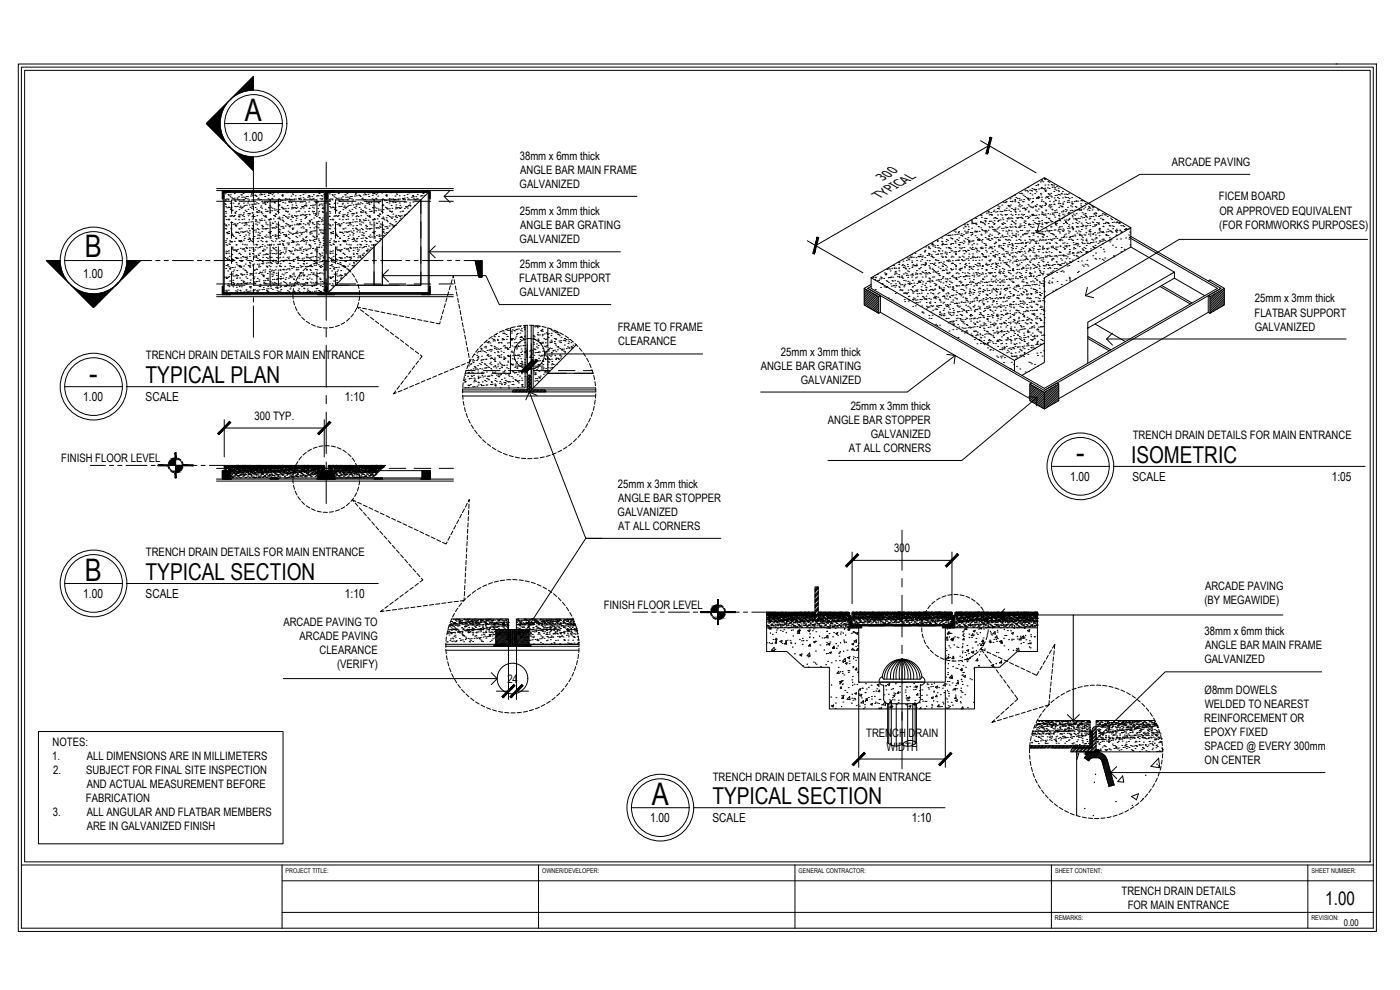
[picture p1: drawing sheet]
<svg xmlns="http://www.w3.org/2000/svg" width="420mm" height="297mm" viewBox="0 0 420 297" stroke-linecap="round" stroke-linejoin="round" font-family="sans-serif">
<defs><g id="words">
<g font-size="9.3">
<text x="73.5" y="36.2">A</text>
<text x="25.4" y="77.2">B</text>
<text x="26.8" y="115.1">-</text>
<text x="322.9" y="139.1">-</text>
<text x="25.4" y="174.2">B</text>
<text x="195.6" y="241.5">A</text>
</g>
<g font-size="7">
<text x="43.7" y="115">TYPICAL PLAN</text>
<text x="339.5" y="138.9">ISOMETRIC</text>
<text x="43.7" y="174">TYPICAL SECTION</text>
<text x="213.8" y="241.3">TYPICAL SECTION</text>
</g>
<text font-size="5.6" x="397.7" y="271.6">1.00</text>
<g font-size="4">
<text x="263.8" y="59.7" transform="rotate(-30 263.8 59.7)">TYPICAL</text>
<text x="265" y="54.2" transform="rotate(-30 265 54.2)">300</text>
</g>
<g font-size="3.7">
<text x="73" y="42.3">1.00</text>
<text x="25" y="83.4">1.00</text>
<text x="25" y="120.3">1.00</text>
<text x="43.7" y="120.3">SCALE</text>
<text x="103.5" y="120.3">1:10</text>
<text x="321.2" y="144.2">1.00</text>
<text x="339.9" y="144.2">SCALE</text>
<text x="399.7" y="144.2">1:05</text>
<text x="25" y="179.4">1.00</text>
<text x="43.7" y="179.3">SCALE</text>
<text x="103.5" y="179.4">1:10</text>
<text x="195.1" y="246.6">1.00</text>
<text x="213.8" y="246.6">SCALE</text>
<text x="273.6" y="246.6">1:10</text>
</g>
<g font-size="3.5">
<text x="156" y="47.9">38mm x 6mm thick</text>
<text x="156.1" y="52.2">ANGLE BAR MAIN FRAME</text>
<text x="351.7" y="49.8">ARCADE PAVING</text>
<text x="155.9" y="56.4">GALVANIZED</text>
<text x="156" y="64.6">25mm x 3mm thick</text>
<text x="365.8" y="60.1">FICEM BOARD</text>
<text x="366" y="64.4">OR APPROVED EQUIVALENT</text>
<text x="156.1" y="68.8">ANGLE BAR GRATING</text>
<text x="365.9" y="68.6">(FOR FORMWORKS PURPOSES)</text>
<text x="155.9" y="73">GALVANIZED</text>
<text x="156" y="80.4">25mm x 3mm thick</text>
<text x="155.9" y="84.7">FLATBAR SUPPORT</text>
<text x="155.9" y="88.8">GALVANIZED</text>
<text x="376.5" y="95">FLATBAR SUPPORT</text>
<text x="376.6" y="90.7">25mm x 3mm thick</text>
<text x="185.4" y="99.4">FRAME TO FRAME</text>
<text x="376.6" y="99.2">GALVANIZED</text>
<text x="43.8" y="107.9">TRENCH DRAIN DETAILS FOR MAIN ENTRANCE</text>
<text x="157.2" y="107.3">12</text>
<text x="185.5" y="103.7">CLEARANCE</text>
<text x="234.3" y="106.7">25mm x 3mm thick</text>
<text x="228.3" y="110.9">ANGLE BAR GRATING</text>
<text x="240.4" y="115.1">GALVANIZED</text>
<text x="76.4" y="125.9">300 TYP.</text>
<text x="255.3" y="123">25mm x 3mm thick</text>
<text x="248.5" y="127.2">ANGLE BAR STOPPER</text>
<text x="261.3" y="131.4">GALVANIZED</text>
<text x="340" y="131.8">TRENCH DRAIN DETAILS FOR MAIN ENTRANCE</text>
<text x="254.8" y="135.6">AT ALL CORNERS</text>
<text x="18.4" y="138.7">FINISH FLOOR LEVEL</text>
<text x="185.4" y="146.3">25mm x 3mm thick</text>
<text x="185.4" y="154.8">GALVANIZED</text>
<text x="185.5" y="150.6">ANGLE BAR STOPPER</text>
<text x="185.5" y="159">AT ALL CORNERS</text>
<text x="43.8" y="166.9">TRENCH DRAIN DETAILS FOR MAIN ENTRANCE</text>
<text x="268.3" y="165.6">300</text>
<text x="361.6" y="177.1">ARCADE PAVING</text>
<text x="181.2" y="182.8">FINISH FLOOR LEVEL</text>
<text x="361.5" y="181.3">(BY MEGAWIDE)</text>
<text x="85" y="187.7">ARCADE PAVING TO</text>
<text x="89.9" y="192">ARCADE PAVING</text>
<text x="361.5" y="190.6">38mm x 6mm thick</text>
<text x="95.9" y="196.2">CLEARANCE</text>
<text x="361.6" y="194.8">ANGLE BAR MAIN FRAME</text>
<text x="101.2" y="200.4">(VERIFY)</text>
<text x="361.5" y="199">GALVANIZED</text>
<text x="152.3" y="204.9">24</text>
<text x="361.5" y="208.2">Ø8mm DOWELS</text>
<text x="361.6" y="212.4">WELDED TO NEAREST</text>
<text x="260" y="221.1">TRENCH DRAIN</text>
<text x="361.4" y="216.6">REINFORCEMENT OR</text>
<text x="361.4" y="220.8">EPOXY FIXED</text>
<text x="15.8" y="223.8">NOTES:</text>
<text x="266.1" y="225.2">WIDTH</text>
<text x="361.5" y="225.1">SPACED @ EVERY 300mm</text>
<text x="15.7" y="228">1.</text>
<text x="15.9" y="232.2">2.</text>
<text x="25.9" y="232.2">SUBJECT FOR FINAL SITE INSPECTION</text>
<text x="26" y="228">ALL DIMENSIONS ARE IN MILLIMETERS</text>
<text x="361.5" y="229.3">ON CENTER</text>
<text x="26" y="236.4">AND ACTUAL MEASUREMENT BEFORE</text>
<text x="213.9" y="234.2">TRENCH DRAIN DETAILS FOR MAIN ENTRANCE</text>
<text x="15.9" y="244.8">3.</text>
<text x="25.8" y="240.7">FABRICATION</text>
<text x="26" y="244.8">ALL ANGULAR AND FLATBAR MEMBERS</text>
<text x="26" y="249.1">ARE IN GALVANIZED FINISH</text>
<text x="336.6" y="268.5">TRENCH DRAIN DETAILS</text>
<text x="338.4" y="272.7">FOR MAIN ENTRANCE</text>
</g>
<text font-size="2.8" x="403.3" y="277.7">0.00</text>
<g font-size="2">
<text x="85.7" y="261.9">PROJECT TITLE:</text>
<text x="162.7" y="261.9">OWNER/DEVELOPER:</text>
<text x="239.7" y="261.9">GENERAL CONTRACTOR:</text>
<text x="316.6" y="261.9">SHEET CONTENT:</text>
<text x="393.6" y="261.9">SHEET NUMBER:</text>
<text x="316.6" y="276.1">REMARKS:</text>
<text x="393.6" y="276.1">REVISION:</text>
</g>
</g></defs>
<!-- layer: 8 -->
<g fill="none" stroke="#000" stroke-width=".3">
<path d="M5.5 19.2h407.6v260.3h-407.6zM7.4 21.1h403.8v237.5h-403.8zM67 57.2l-.3 .3M67 57.7l-.3 .3M67 58.2l-.3 .3M67 58.7l-.3 .3M67 59.3l-.3 .3M67 57.9l-.3 .3M67 58.4l-.3 .3M67 58.9l-.3 .3M67 59.5l-.2 .2M67.2 57.2l-.5 .4"/>
<path d="M67.5 57.2l-.3 .3M67.7 57.2l-.3 .3M68.1 57.2l-.3 .3M68.2 57.2l-.3 .3M68.6 57.2l-.3 .3M68.7 57.2l-.3 .3M69.1 57.2l-.3 .3M69.2 57.3l-.2 .2M73.6 60h-4.1v4M76.1 60h5M83.6 60h4.9M91 60h4.1v4"/>
<path d="M95.6 57.2l-.2 .1M95.8 57.2l-.2 .2M96.2 57.2l-.3 .3M96.3 57.2l-.3 .3M96.7 57.2l-.3 .3M96.9 57.2l-.4 .3M97.2 57.2l-.3 .3M97.4 57.2l-.3 .3M97.7 57.2l-.3 .3M97.9 59.7h.1M97.9 57.2h.1M97.9 57.2l-.3 .3"/>
<path d="M97.9 48.7v7.4M97.9 58.6v2.5M98.2 57.8l-.6 .6M98.2 58.3l-.6 .6M98.2 58.8l-.6 .6M98.2 59.4l-.3 .3M98.2 57.9l-.6 .7M98.2 58.5l-.6 .6M98.2 59l-.5 .5M98.3 57.2l-.7 .7M98.5 57.2l-.9 .8M98.8 57.2l-.3 .3"/>
<path d="M99 57.2l-.3 .3M99.3 57.2l-.3 .3M99.5 57.2l-.3 .3M99.9 57.2l-.3 .3M100.1 57.2l-.3 .3M100.4 57.2l-.3 .3M104.8 60h-4.1v4M107.3 60h5M114.8 60h5M122.3 60h4v4M126.9 57.2l-.2 .2M127.1 57.2l-.3 .3"/>
<path d="M127.5 57.2l-.3 .3M127.6 57.2l-.3 .3M128 57.2l-.3 .3M128.2 57.2l-.3 .3M128.5 57.2l-.3 .3M128.7 57.2l-.3 .3M128.8 57.5l-30.6 30.6M129.1 57.2l-.3 .3M129.1 59.4l-.2 .2M129.1 57.6l-.3 .3M129.1 58.2l-.3 .3M129.1 58.7l-.3 .3"/>
<path d="M129.1 59.3l-.3 .2M129.1 57.3l-.3 .3M129.1 57.8l-.3 .3M129.1 58.4l-.3 .3M129.1 58.9l-.3 .3M65 60.4h4.2M69.5 66.5v5M69.5 74v5.1M71.8 60.4h5M79.3 60.4h5M81.1 64v-4h2.5v4M81.1 66.5v5"/>
<path d="M81.1 74v5.1M83.6 66.5v5M83.6 74v5.1M86.8 60.4h5M93.5 79.4l-1.1 .7M94.3 60.4h5M95.1 66.5v5M95.1 74v5.1M95.2 78.8l-1.2 .4M97 78.4l-1.3 .2M97.6 78.4l1.2 .1M97.9 63.7v12.4"/>
<path d="M97.9 78.6v2.5M99.4 78.5l1.3 .3M100.7 66.5v5M100.7 74v5.1M101.2 79l1.1 .4M101.8 60.4h5M102.9 79.7l1 .7M109.3 60.4h5M112.3 64v-4h2.5v4M112.3 66.5v5M112.3 74v5.1M114.8 66.5v5"/>
<path d="M114.8 74v5.1M116.8 60.4h5M124.3 60.4h5M126.3 66.5v5M126.3 74v5.1M131.8 60.4h4.2M65 85.2h4.2M66.9 86l-.2 .1M67 86l-.3 .3M67 86.3l-.3 .3M67 86.9l-.3 .3M67 87.4l-.3 .3"/>
<path d="M67 88l-.3 .3M67 86.5l-.3 .3M67 87.6l-.3 .3M67 87.1l-.3 .3M67 88.1l-.3 .3M67.4 88.1l-.3 .3M67.5 88.1l-.2 .3M67.9 88.1l-.3 .3M68.1 88.1l-.3 .3M68.4 88.1l-.3 .3M68.6 88.1l-.3 .3M68.9 88.1l-.2 .3"/>
<path d="M69.1 88.2l-.2 .2M69.2 88.4h.1M69.5 81.6v4h4.1M71.8 85.2h5M76.1 85.6h5M79.3 85.2h5M81.1 81.6v4h2.5M83.6 85.6h4.9M83.6 81.6v4M86.8 85.2h5M87.9 88.4l.1 1.2M88.1 86.6l-.2 1.2"/>
<path d="M88.1 90.3l.3 1.2M88.6 84.8l-.4 1.2M88.6 92l.5 1.2M89.4 83.2l-.6 1M89.4 93.7l.8 1M90.5 81.7l-.7 1M90.5 95.2l.9 .8M91.9 80.4l-.9 .8M91.9 96.4l1 .7M93.5 97.4l1.1 .5M94.3 85.2h5M95.1 81.6v4h-4.1"/>
<path d="M95.2 98l1.2 .3M95.7 88.1l-.3 .2M96 88.1l-.3 .3M96.2 88.1l-.3 .3M96.5 88.1l-.2 .3M96.7 88.1l-.3 .3M97 98.4h1.2M97.1 88.1l-.3 .3M97.3 88.1l-.3 .3M97.9 85.9l-.3 .2M97.9 83.6v12.5M97.9 98.6v2.5"/>
<path d="M98.1 86l-.5 .5M98.2 87.5l-.9 .9M98.2 86.4l-.6 .6M98.2 87l-.6 .6M98.2 88l-.3 .4M98.2 86.1l-.6 .6M98.2 86.6l-.6 .6M98.2 87.2l-.6 .5M98.2 87.7l-.7 .7M98.3 88.1l-.3 .3M98.7 88.1l-.3 .3M98.8 88.1l-.3 .3"/>
<path d="M99.2 88.1l-.3 .3M99.4 88.1l-.3 .3M99.7 88.1l-.3 .3M99.9 88.1l-.3 .3M100.1 98.2l-1.2 .1M100.2 88.1l-.2 .3M100.4 88.2l-.3 .2M100.7 81.6v4h4.1M101.8 85.2h5M101.8 97.6l-1.1 .4M103.4 96.7l-1 .6M104.4 80.8l.9 .8"/>
<path d="M104.9 95.5l-.9 .8M105.7 82.2l.7 .9M106.1 94.1l-.8 1M106.7 83.7l.5 1.1M107 92.5l-.6 1.1M107.3 85.6h5M107.4 85.4l.3 1.2M107.6 90.8l-.3 1.2M107.9 87.2v1.2M107.9 89l-.2 1.2M108.2 92.9l1 .8M108.2 92.4l-1-.3 .5 .5"/>
<path d="M108.8 92.5l1.3 .2M109.3 85.2h5M109.7 94.1l1 .7M110.7 92.9l1.2 .2M111.2 95.2l1 .8M112.3 81.6v4M112.5 93.2l1.2 .3M112.7 96.3l1 .8M114.2 97.4l1 .8M114.3 93.6l1.3 .3M114.8 81.6v4h-2.5M114.8 85.6h5"/>
<path d="M115.7 98.6l1 .7M116.2 94l1.2 .3M116.8 85.2h5M117.2 99.7l.9 .8M118 94.3l1.2 .3M119.9 94.7l1.2 .3M121.7 95.1l1.2 .3M123.5 95.5l1.2 .2M124.3 85.2h5M125.4 95.9l1.2 .2M126.3 81.6v4h-4M126.9 88.1l-.3 .3"/>
<path d="M127.2 96.3l1.2 .2M127.3 88.1l-.3 .3M127.5 88.1l-.3 .3M127.8 88.1l-.3 .3M128 88.1l-.3 .3M128.4 88.1l-.3 .3M128.6 88.1l-.3 .3M129.1 96.6l1.2 .2M129.1 86.3l-.3 .3M129.1 86.8l-.3 .3M129.1 87.4l-.3 .3M129.1 87.9l-.5 .5"/>
<path d="M129.1 85.9l-.3 .4M129.1 86.5l-.3 .3M129.1 87l-.3 .3M129.1 87.5l-.3 .3M129.1 88.1l-.3 .3M131.8 85.2h4.2M132.1 96.5l-.2 .7-1-.2M132.6 94.8l-.3 1.2M133.1 92.9l-.3 1.2M133.6 91.1l-.3 1.3M134.1 89.4l-.3 1.1M134.6 87.5l-.3 1.2"/>
<path d="M135.2 85.7l-.4 1.2M135.7 83.9l-.4 1.2M135.9 83.3l.1-.6 .2 .6M136.3 83.9l.2 1.3M136.6 85.8l.3 1.2M137 87.6l.2 1.2M137.4 89.5l.2 1.2M137.7 91.3l.3 1.2M138.1 93.2l.2 1.2M138.4 95l.3 1.2M138.8 96.8l.2 1.3M139.1 98.7l.3 1.2"/>
<path d="M149.3 100l-1 .6M151 99.2l-1.1 .5M152.8 98.5l-1.2 .5M153.2 98.4v5.6M154.6 98.1l-1.2 .3M156.4 97.7l-1.2 .2M158.3 97.6l-1.2 .1M158.9 97.6h1.3M160.8 97.7l1.3 .2M162.7 98l1.2 .3M164.4 98.4v5.6M164.5 98.4l1.2 .4"/>
<path d="M166.3 99l1.1 .6M168 99.8l1.1 .6M352.5 83.5l9.1 5.2M97.9 103.6v12.5M97.9 118.6v2.5M118.6 100.9l1.1 .7M118.8 117.3l-.7 .9 .8-.4M119.9 115.8l-.7 1M120.2 102l.9 .7M120.6 117.1l-1.1 .5M121.1 114.3l-.8 1M121.7 103.1l.9 .8"/>
<path d="M122.2 112.8l-.8 1M122.4 116.4l-1.2 .5M123.1 104.3l1 .7M123.3 111.3l-.7 1M124.1 115.6l-1.1 .5M124.4 109.8l-.7 1M124.6 105.4l1 .7M125.6 108.3l-.8 1M125.8 114.9l-1.1 .5M126.1 106.5l.5 .4-.6 .9M127.5 114.2l-1.1 .5M129.3 113.5l-1.2 .4"/>
<path d="M131 112.8l-1.1 .4M132.7 112l-1.1 .5M134.5 111.3l-1.2 .5M136.2 110.6l-1.2 .4M137.9 109.8l-1.1 .5M138.8 116.7v1.2M138.8 118.6l.2 1.2M139 114.8l-.1 1.3M139.3 113l-.2 1.2M139.5 100.5l.2 1.3M139.6 112h5.5M139.6 109.1l-1.1 .5"/>
<path d="M139.9 111.2h2.7M139.9 102.3l.2 1.3M139.9 111.2l-.4 1.2M140.2 104.2l.2 1.2M140.6 109.4l-.5 1.2M140.6 106l.2 1.3M140.9 107.9l.1 .6-.8 .4M141.4 107.8l-.6 1.1M142.4 106.2l-.7 1M143.5 104.7l-.7 .9M144.9 103.3l-.9 .9M145.1 111.2h5"/>
<path d="M146.2 102.1l-.9 .8M147.7 101l-1 .7M152.6 111.2h5M153.2 106.5v5.5h-5.6M154.3 117l-.5 .5M155 117l-.6 .6M155.4 117l-.6 .6M156.1 117l-.6 .6M156.4 117l-.5 .6M157.1 117l-.6 .6M157.5 117l-.6 .6M158.7 112.6l-.5 .5"/>
<path d="M159.2 112.8l-1 1M159.4 113l-1.2 1.2M159.4 113.7l-1.2 1.2M159.4 114.8l-1.2 1.1M159.4 115.8l-1.8 1.8M159.4 116.9l-.7 .7M159.4 114l-1.2 1.2M159.4 115.1l-1.2 1.2M159.4 116.1l-1.4 1.5M159.6 117l-.6 .6M160 111.2h5M160.3 117l-.6 .6"/>
<path d="M160.7 117l-.6 .6M161.4 117l-.6 .6M161.7 117l-.6 .6M162.5 117l-.6 .6M162.8 117l-.6 .6M163.5 117l-.6 .6M163.6 117.2l-.3 .4M164.4 106.5v5.5h5.6M167.5 111.2h5.1M169.6 100.7l1 .8M171.1 101.8l1 .8M172.5 103.1l.9 .9"/>
<path d="M173 103.4l-13.6 13.6M173.8 104.4l.9 1M175 105.9l.7 1M175.1 111.2h2.6M176.1 107.5l.5 1.1M176.9 109.1l.5 1.2M177.6 110.9l.4 1.1h-5.5M178.2 112.6l.3 1.3M178.5 114.5l.2 1.2M178.8 116.4v1.2M178.8 118.2l-.1 1.3M27.1 139.6h4.5"/>
<path d="M32.8 139.6h1.3M35.3 139.6h1.3M37.8 139.6h6.3M45.4 139.6h1.2M47.9 139.6h1.2M50.4 139.6h6.2M50.4 139.6l.4 1.1M51.1 138l-.6 1.1M52.7 137.4l-1.1 .3M53.3 137.4l1 .6M54.6 138.5l.3 1.1M57.9 139.6h1.2"/>
<path d="M60.4 139.6h1.2M62.9 139.6h4.4M89.4 138.5l-.6 1.1M90.5 137l-.8 1M91.9 135.7l-.9 .9M93.5 134.8l-1.1 .6M95.2 134.1l-1.2 .4M97 133.8l-1.3 .2M97.6 133.8h1.2M97.9 123.6v12.5M97.9 138.6v2.5M99.4 133.8l1.3 .3"/>
<path d="M101.2 134.3l1.1 .5M102.9 135.1l1 .6M104.4 136.1l.9 .9M105.7 137.4l.7 1.1M106.7 139l.5 1.1M115.5 139.6l-3.8 3.8M139 120.4l.3 1.3M139.4 122.3l.3 1.2M139.9 124.1l.4 1.2M140.6 125.8l.5 1.1M141.4 127.5l.7 1.1M142.4 129.1l.8 1"/>
<path d="M143.6 130.5l.8 1M144.9 131.9l.9 .9M146.3 133.2l1 .7M147.8 134.3l1 .6M149.4 135.2l1.1 .6M151.1 136l1.2 .5M152.9 136.7l1.1 .3M154.7 137.1l1.2 .3M156.5 137.5l1.3 .1M159.6 137.6h-1.2M161.5 137.4l-1.2 .1M163.4 137.1l-1.3 .2"/>
<path d="M165.1 136.6l-1.2 .3M166.9 135.9l-1.2 .5M168.6 135.1l-1.1 .5M170.2 134.1l-1.1 .6M171.6 132.9l-.9 .8M173 131.6l-.9 .9M174.3 130.2l-.8 1M175.4 128.8l-.7 1M176.3 127.2l-.5 1.1M177.2 125.5l-.6 1.1M177.8 123.7l-.4 1.2M178.3 121.9l-.3 1.2"/>
<path d="M178.6 120l-.1 1.3M51.1 141.2l1 .6M53.8 141.5l-1.1 .3M54.9 140.2l-.6 1M65 140.5h4.2M66.7 141.2h2.5v2.5h-2.5zM66.8 141.2l-.1 .1M67 141.2l-.3 .3M67.1 141.3l-.1 .1M67.1 141.2l-.4 .5M67.2 141.3l-.2 .2M67.3 141.6l-.3 .3"/>
<path d="M67.3 142.1l-.3 .3M67.3 142.6l-.3 .4M67.3 141.8l-.3 .3M67.3 142.3l-.3 .3M67.3 142.9l-.3 .3M67.5 141.2l-.8 .9M67.7 141.2l-1 1M67.8 141.2l-1.1 1.2M68 141.2l-1.3 1.4M68.2 141.2l-1.5 1.5M68.3 143.4l-.3 .3M68.4 141.2l-1.7 1.7"/>
<path d="M68.6 141.2l-1.9 1.9M68.7 141.2l-2 2.1M68.9 141.2l-2.2 2.3M69.1 141.2l-2.4 2.4M69.2 143.4l-.3 .3M69.2 141.3l-2.5 2.4M69.2 141.8l-1.9 1.9 .3-.3M69.2 142.4l-1.4 1.3 .3-.3M69.2 142.9l-.8 .8 .3-.3M69.2 141.5l-2.3 2.2M69.2 142l-1.7 1.7 .3-.3M69.2 143.1l-.7 .6 .3-.3"/>
<path d="M69.2 141.7l-2.1 2M69.2 142.2l-1.6 1.5M69.2 142.5l-1.2 1.2M69.2 142.7l-1 1M69.2 143.2l-.5 .5M69.2 143.6l-.1 .1M69.3 143.5l-.3 .2M69.5 143.7h-.1M70.4 141.2h-3.1l-.6 .6M71.7 140.5h5M72.9 141.2h5M79.2 140.5h5.1"/>
<path d="M80.5 141.2h5M81.1 143.4v.1M81.2 143.4l-.1 .2M81.6 143.4l-.3 .3M81.8 143.4l-.3 .3M82.1 143.4l-.3 .3M82.3 143.4l-.3 .3M82.7 143.4l-.3 .3M82.8 143.4l-.3 .3M83.2 143.4l-.3 .3M83.3 143.4l-.3 .3M83.6 143.6l-.2 .1"/>
<path d="M86.8 140.5h5M87.9 143.7l.1 1.3M88 141.2h4.9M88.1 141.9l-.2 1.3M88.1 145.6l.3 1.2M88.6 140.2l-.4 1.1M88.6 147.3l.5 1.2M89.4 149l.8 1M90.5 150.5l.9 .8M91.9 151.7l1 .7M93.5 152.7l1.1 .5M94.3 140.5h5"/>
<path d="M95.2 153.4l1.2 .2M95.4 143.5l-.3 .2M95.4 141.2h2.5v2.5h-2.5zM95.4 141.2h5M95.5 141.2l-.1 .1M95.7 143.4l-.3 .3M95.7 141.2l-.3 .3M95.9 141.2l-.5 .5M95.9 143.4l-.3 .3M96 141.2l-.6 .7M96.2 141.2l-.8 .9M96.3 143.4l-.3 .3"/>
<path d="M96.4 143.4l-.3 .3M96.4 141.2l-1 1M96.6 141.2l-1.2 1.2M96.8 143.4l-.3 .3M96.8 141.2l-1.4 1.4M96.9 141.2l-1.5 1.5M97 143.4l-.4 .3M97 153.7h1.2M97.1 141.2l-1.7 1.7M97.3 141.2l-1.9 1.9M97.5 141.2l-2.1 2.1M97.6 141.3l-.3 .2"/>
<path d="M97.6 143.1l-.6 .6M97.6 142.1l-.3 .3M97.6 142.6l-.3 .3M97.6 143.7h-.1M97.6 141.5l-.3 .3M97.6 141.7l-.3 .3M97.6 142.2l-.3 .4M97.6 142.8l-.3 .3M97.6 143.3l-.4 .4M97.6 141.2l-2.2 2.3M97.8 141.2l-2.4 2.4M97.9 141.2h2.5v2.5h-2.5z"/>
<path d="M97.9 143.6l-.1 .1M97.9 143.6v7.5M98 141.2l-2.5 2.5M98.2 141.2l-2.5 2.5M98.3 141.2l-2.5 2.5M98.5 142.8l-.3 .3M98.5 143.4l-.3 .3M98.5 141.9l-.3 .3M98.5 143l-.3 .3M98.5 141.2l-2.5 2.5M98.7 141.2l-2.5 2.5M98.9 141.2l-2.5 2.5"/>
<path d="M99 141.2l-2.5 2.5M99.2 141.2l-2.5 2.5M99.4 141.2l-2.5 2.5M99.6 141.2l-2.5 2.5M99.8 141.2l-2.5 2.5M99.9 141.2l-2.5 2.5M100.1 153.5l-1.2 .2M100.1 141.2l-2.5 2.5M100.2 143.4l-.3 .3M100.3 141.2l-2.4 2.4M100.4 142l-1.7 1.7 .3-.3M100.4 142.5l-1.2 1.2 .3-.3"/>
<path d="M100.4 143.1l-.7 .6 .3-.3M100.4 141.6l-2.1 2.1 .3-.3M100.4 142.2l-1.6 1.5 .3-.3M100.4 142.7l-1 1 .3-.3M100.4 141.3l-2.4 2.4M100.4 141.5l-2.2 2.2M100.4 141.8l-1.9 1.9M100.4 142.4l-1.4 1.3M100.4 142.9l-.8 .8M100.4 143.2l-.5 .5M100.4 143.4l-.3 .3M100.5 143.5l-.2 .2 .1-.1"/>
<path d="M100.7 143.5l-.3 .2M101.8 140.5h5M101.8 152.9l-1.1 .5M103 141.2h5M103.4 152l-1 .6M104.9 150.9l-.9 .8M106.1 149.5l-.8 .9M106.6 150.9l.8 1M106.8 150.4l-1.1-.4 .5 .5M107 147.9l-.6 1.1M107.3 150.7l1.2 .5M107.4 140.7l.3 1.2"/>
<path d="M107.6 146.1l-.3 1.2M107.9 142.5v1.2M107.9 152.4l.8 .9M107.9 144.3l-.2 1.2M109 151.5l1.2 .5M109.1 153.8l.8 .9M109.3 140.5h5M110.3 155.2l.9 .9M110.5 141.2h3.1M110.8 152.3l1.1 .6M111.6 156.6l.8 1M112.4 143.4l-.1 .2"/>
<path d="M112.5 153.1l1.1 .6M112.6 143.4l-.3 .3M112.8 158l.8 .9M113 143.4l-.3 .3M113.1 143.4l-.3 .3M113.5 143.4l-.3 .3M113.7 143.4l-.3 .3M114 143.4l-.3 .3M114 159.4l.9 .9M114.2 153.9l1.1 .6M114.2 143.4l-.3 .3M114.6 143.4l-.3 .3"/>
<path d="M114.8 143.4l-.3 .3M115.9 154.7l1.1 .6M116.8 140.5h5M117.5 155.5l1.2 .6M119.2 156.3l1.2 .5M120.9 157.1l1.2 .5M122.6 157.9l1.2 .5M124.3 140.5h5M124.3 158.7l1.2 .5M126 159.5l1.2 .5M126.6 143.5l-.2 .2M126.6 141.2h2.5v2.5h-2.5z"/>
<path d="M126.6 141.2v.1M126.7 143.4l-.3 .3M126.8 141.2l-.2 .2M127 141.2l-.4 .4M127.2 141.2l-.6 .6M127.4 141.2l-.8 .8M127.5 141.2l-.9 .9M127.7 141.2l-1.1 1.1M127.8 143.4l-.3 .3M127.9 141.2l-1.3 1.3M128.1 141.2l-1.5 1.4M128.3 141.2l-1.7 1.7"/>
<path d="M128.4 141.2l-1.8 1.8M128.6 141.2l-2 2M128.8 141.3l-.2 .2M128.8 141.2l-2.2 2.2M128.8 141.7l-.2 .3M128.8 142.4l-.2 .3M128.8 143.5l-.2 .2M129 141.2l-2.4 2.3M129.1 141.4l-2.3 2.3 .3-.3M129.1 141.6l-2.1 2.1 .3-.3M129.1 141.9l-1.8 1.8 .3-.3M129.1 142.5l-1.2 1.2 .3-.3"/>
<path d="M129.1 143l-.7 .7M129.1 142.6l-1.1 1.1 .3-.3M129.1 141.2l-2.5 2.5M129.1 141.8l-1.9 1.9M129.1 142.1l-1.6 1.6M129.1 142.3l-1.4 1.4M129.1 142.8l-.9 .9M129.1 143.2l-.5 .5M129.1 143.3l-.3 .4M129.1 143.5l-.2 .2M129.1 143.7h.1M131.8 140.5h4.3"/>
<path d="M135.9 159.3l-.6 1.1M136.8 157.6l-.6 1.2M137.7 156l-.6 1.1M138.5 154.3l-.5 1.1M139.4 152.7l-.6 1.1M140.2 151l-.5 1.1M140.4 158.8l-.1 1.2M140.5 156.9l-.1 1.2M140.5 150.4l.3-.5v.8M140.6 155.1l-.1 1.2M140.7 153.1l-.1 1.3M140.7 151.3v1.3"/>
<path d="M270.7 159v12.1M115.3 160.8l.8 .9M116.5 162.2l.8 1M117.8 163.6l.8 1M119 165l.8 1M119.5 179.5l-1 .8M120.2 166.4l.9 1M121 178.4l-1 .7M121.5 167.8l.8 1M122.5 177.3l-1 .7M122.7 169.3l.8 .9M123.9 170.7l.9 .9"/>
<path d="M124 176.2l-1 .7M125.2 172.1l.8 .9M125.5 175l-1 .8M126.4 173.5l.5 .5-.9 .7M127.7 160.3l1.1 .6M129.4 161.1l1.1 .6M131.1 161.9l1.1 .6M134.2 162.6l-.4 .6-1-.5M135 161l-.6 1.1M139.3 179.4v.8l-1.1 .1M139.4 177.5l-.1 1.3M139.5 175.6l-.1 1.3"/>
<path d="M139.6 173.8v1.2M139.7 171.9l-.1 1.2M139.8 179.6l-.9 .9M139.8 170l-.1 1.3M139.9 168.1l-.1 1.3M140 166.3l-.1 1.2M140.1 164.4l-.1 1.2M140.2 162.5l-.1 1.3M140.3 160.6l-.1 1.3M141.2 178.4l-.9 .8M142.7 177.2l-1 .8M144.3 176.3l-1.1 .6"/>
<path d="M146 175.5l-1.1 .5M147.8 174.8l-1.2 .4M149.6 174.4l-1.2 .3M151.5 174.1l-1.3 .1M153.3 173.9l-1.3 .1M153.9 173.9l1.3 .1M155.8 174l1.2 .2M157.6 174.3l1.3 .3M159.5 174.7l1.1 .4M161.2 175.3l1.2 .5M163 176.1l1 .6M164.6 177.1l1 .7"/>
<path d="M166.1 178.1l1 .9M167.5 179.4l.9 .9M245.3 176.1l-.7 .8M245.6 177.4l-1 1.1M245.6 179.1l-1 .9M245.6 176.1l-1 1M245.6 177.7l-1 1M245.6 179.3l-1 1M245.6 176.4l-1 1M245.6 178l-1 1M245.6 179.6l-1 1M245.6 176.6l-1 1.1"/>
<path d="M245.6 178.3l-1 1M245.6 179.9l-1 .9M270.7 173.6v2.5M270.7 178.6v12.5M282.1 179.4l-1 .6M283.9 178.8l-1.2 .4M285.7 178.4l-1.2 .2M286.3 178.4h1.2M288.1 178.5l1.2 .3M289.9 178.9l1.1 .5M291.6 179.7l1 .7M115 182.9l-.8 .6 1.1-.1"/>
<path d="M116.5 181.8l-1 .7M117.1 183.1l-1.2 .2M118 180.6l-1 .8M119 182.9l-1.3 .1M120.8 182.6l-1.2 .2M122.7 182.4l-1.3 .1M124.5 182.1l-1.2 .2M126.4 181.9l-1.2 .2M128.3 181.6l-1.3 .2M130.1 181.4l-1.2 .2M132 181.1l-1.2 .2M133.8 193v1.3"/>
<path d="M133.8 194.8l.1 1.3M133.8 180.9l-1.2 .1M134 191.1l-.2 1.2M134 196.8l.2 1.2M134.3 189.3l-.2 1.2M134.4 198.6l.3 1.2M134.4 188.9h3.1M135.5 185.7l-.4 1.2M135.7 180.6l-1.3 .2M136.4 184.1l-.6 1.1M137.4 182.5l-.7 1M137.5 187.5h-2.6l-.4 1.2"/>
<path d="M137.6 180.4l-1.3 .1M138.5 181l-.8 1M140 187.5h5M140 188.9h5M147.5 187.5h5M147.5 188.9h5l-3.7 3.7M148.7 193.3l-.5 .5M148.8 188.9h5v5h-5zM149 188.9l-.2 .2M149.3 188.9l-.5 .6M149.4 193.3l-.6 .6M149.7 188.9l-.9 .9"/>
<path d="M149.8 193.3l-.6 .6M150.1 188.9l-1.3 1.3M150.4 188.9l-1.6 1.6M150.4 193.3l-.6 .6M150.8 188.9l-2 2M150.8 193.3l-.6 .6M151.1 188.9l-2.3 2.3M151.5 188.9l-2.7 2.7M151.5 193.3l-.6 .6M151.8 188.9l-3 3M151.9 193.3l-.6 .6M152.2 188.9l-3.4 3.4"/>
<path d="M152.6 193.3l-.6 .6M152.9 188.9l-4.1 4.1M153.1 188.9l-.5 .5M153.2 189.5l-.6 .6M153.2 190.6l-.6 .6M153.2 191.6l-.6 .6M153.2 192.7l-.6 .6M153.2 193.7l-.2 .2M153.2 189.9l-.6 .6M153.2 190.9l-.6 .6M153.2 192l-.6 .6M153.2 193.1l-.9 .8"/>
<path d="M153.2 188.9l-4.4 4.5M153.6 188.9l-4.8 4.8M153.8 188.9h5v5h-5zM154 188.9l-5 5M154.3 188.9l-5 5M154.7 188.9l-5.1 5M154.8 189.1l-.4 .4M155 189.3l-.6 .6M155 191.4l-.6 .6M155 192.4l-.6 .7M155 188.9l-5 5M155.1 187.5h4.9"/>
<path d="M155.1 188.9h4.9M155.3 188.9l-4.9 5M155.7 188.9l-5 5M156.1 188.9l-5 5M156.4 188.9l-5 5M156.8 188.9l-5 5M157.1 188.9l-5 5M157.5 188.9l-5 5M157.8 188.9l-4.9 5M158.2 188.9l-5 5M158.5 188.9l-5 5M158.8 189.4l-4.6 4.5"/>
<path d="M158.8 190.4l-3.5 3.5M158.8 191.5l-2.4 2.4M158.8 192.6l-1.4 1.3M158.8 189.7l-4.2 4.2M158.8 190.8l-3.2 3.1M158.8 191.8l-2.1 2.1M158.8 192.9l-1 1 .6-.6M158.8 189l-4.9 4.9M158.8 190.1l-3.8 3.8M158.8 191.1l-2.8 2.8M158.8 192.2l-1.7 1.7M158.8 193.2l-.7 .7"/>
<path d="M159 193.4l-.5 .5M159.2 193.5l-.4 .4M162.5 187.5h5M162.5 188.9h5M168.8 180.7l.8 1M170 182.2l.7 1M170 187.5h2.7M170 188.9h3.1M171 183.8l.6 1.1M171.9 185.4l.5 1.2M172.6 187.1l.4 1.2M173.1 189l.3 1.2"/>
<path d="M173.3 198.2l-.3 1.2M173.5 190.8l.2 1.2M173.6 196.4l-.2 1.2M173.7 192.6l.1 1.3M173.8 194.5l-.1 1.2M189.9 183.7h4.5M195.6 183.7h1.3M198.1 183.7h1.3M200.6 183.7h6.3M208.1 183.7h1.3M210.6 183.7h1.3M213.1 183.7h6.3"/>
<path d="M213.2 183.7l.4 1.1M213.9 182.1l-.6 1M213.9 185.2l1 .6M215.5 181.4l-1.1 .3M216.1 181.5l1 .6M216.6 185.6l-1.1 .3M217.4 182.5l.3 1.2M217.7 184.2l-.6 1M220.6 183.7h1.3M223.1 183.7h1.3M225.6 183.7h4.5M245.6 180.6l-1 1"/>
<path d="M245.6 182.2l-1 1M245.6 183.8l-1 1M245.6 185.4l-.7 .7M245.6 180.9l-1 1M245.6 182.5l-1 1M245.6 184.1l-1 1M245.6 185.7l-.4 .4M245.6 181.2l-1 1M245.6 182.7l-1 1.1M245.6 184.3l-1 1.1M245.6 186l-.2 .1M245.6 181.4l-1 1"/>
<path d="M245.6 183l-1 1M245.6 184.6l-1 1M254.9 184.6l-.1 .1M255 184.6l-.2 .3M255.3 184.8l-.5 .4M255.3 184.9l-.5 .5M255.4 185.2l-.6 .5M255.4 185.7l-.6 .6M255.4 186.2l-.6 .6M255.4 186.8l-.6 .6M255.4 187.3l-.6 .6M255.4 185.3l-.6 .6"/>
<path d="M255.4 185.9l-.6 .6M255.4 186.4l-.6 .6M255.4 186.9l-.6 .6M255.4 187.4l-.6 .6M255.4 187.8l-.6 .6M255.6 185.4l-.2 .2M255.6 187.8l-.6 .6M255.7 185.8l-.3 .3M255.7 186.3l-.3 .3M255.7 186.8l-.3 .4M255.7 187.4l-.3 .3M255.7 185.4l-.3 .3"/>
<path d="M255.7 186l-.3 .3M255.7 186.5l-.3 .3M255.7 187.1l-.3 .3M255.8 187.5l-.3 .3M255.9 187.8l-.6 .6M256.1 187.5l-.3 .3M256.1 187.8l-.6 .6M256.3 187.5l-.3 .3M256.5 187.8l-.6 .6M256.7 187.8l-.6 .6M256.7 187.5l-.3 .3M256.9 187.5l-.3 .3"/>
<path d="M257.2 187.5l-.3 .3M257.2 187.8l-.6 .6M257.4 187.5l-1 .9M257.5 187.8l-.6 .6M257.7 187.5l-.2 .3M257.7 187.8l-.6 .6M257.8 187.6l-.2 .2M258 187.5l-.1 .1M258.2 185.3h-2.8v2.5h2.8M258.4 187.5l-.9 .9M258.4 187.9l-.4 .5M258.5 188l-.3 .4"/>
<path d="M258.6 187.5l-.9 .9M258.6 188.3l-.1 .1M258.9 187.5l-.3 .3M259.1 187.5l-.3 .3M259.4 187.5l-.2 .3M259.6 187.5l-.3 .3M260 187.5l-.3 .3M260.1 187.5l-.3 .3M260.5 187.5l-.3 .3M260.7 185.3h5M260.7 187.5l-.3 .3M261 187.5l-.3 .3"/>
<path d="M261.2 187.5l-.3 .3M261.6 187.5l-.3 .3M261.7 187.5l-.3 .3M262.1 187.5l-.3 .3M262.3 187.5l-.4 .3M262.6 187.5l-.3 .3M262.8 187.5l-.3 .3M263.1 187.5l-.3 .3M263.3 187.5l-.3 .3M263.7 187.5l-.3 .3M263.8 187.5l-.2 .3M264.2 187.5l-.3 .3"/>
<path d="M264.4 187.5l-.3 .3M264.7 187.5l-.3 .3M264.9 187.5l-.3 .3M265.3 187.5l-.3 .3M265.5 187.5l-.3 .3M265.8 187.5l-.3 .3M266 187.5l-.3 .3h-5M266.3 187.5l-.2 .3M266.5 187.5l-.3 .3M266.9 187.5l-.3 .3M267 187.5l-.3 .3M267.4 187.5l-.3 .3"/>
<path d="M267.6 187.5l-.3 .3M267.9 187.5l-.3 .3M268.1 187.5l-.3 .3M268.2 187.8h5M268.2 185.3h5M268.5 187.5l-.3 .3M268.6 187.5l-.3 .3M269 187.5l-.3 .3M269.1 187.5l-.3 .3M269.5 187.5l-.3 .3M269.7 187.5l-.3 .3M270 187.5l-.3 .3"/>
<path d="M270.2 187.5l-.3 .3M270.6 187.5l-.3 .3M270.7 197.8a7.6 7.6 0 0 0-1.7 6M270.7 197.8a5.7 5.7 0 0 0-4.5 6M270.7 197.8a12.1 12.1 0 0 1 .8 6M270.7 193.6v2.5M270.7 197.8v32.9M270.7 197.8a12.1 12.1 0 0 0-.7 6M270.7 197.8a5.7 5.7 0 0 1 4.5 6M270.7 197.8a5.6 5.6 0 0 0-3.4 6M270.7 197.8a6.5 6.5 0 0 1 2.6 6M270.7 197.8a6 6 0 0 0-5.4 6"/>
<path d="M270.7 197.8a7.6 7.6 0 0 1 1.7 6M270.7 197.8a6 6 0 0 1 5.4 6M270.7 197.8a6.5 6.5 0 0 0-2.5 6M270.7 197.8a5.6 5.6 0 0 1 3.5 6M270.7 187.5l-.2 .3M271.1 187.5l-.3 .3M271.3 187.5l-.3 .3M271.6 187.5l-.3 .3M271.8 187.5l-.3 .3M272.2 187.5l-.3 .3M272.4 187.5l-.3 .3M272.7 187.5l-.3 .3"/>
<path d="M272.9 187.5l-.3 .3M273.2 187.5l-.3 .3M273.4 187.5l-.3 .3M273.8 187.5l-.3 .3M273.9 187.5l-.3 .3M274.3 187.5l-.3 .3M274.5 187.5l-.3 .3M274.8 187.5l-.3 .3M275 187.5l-.3 .3M275.4 187.5l-.3 .3M275.5 187.5l-.3 .3M275.7 185.3h5"/>
<path d="M275.9 187.5l-.3 .3M276 187.5l-.3 .3h5M276.4 187.5l-.3 .3M276.6 187.5l-.3 .3M276.6 188.4l.1 1.2M276.8 186.5l-.2 1.3 .3-.3M276.8 190.2l.3 1.2M277.1 187.5l-.3 .3M277.3 184.8l-.4 1.2M277.3 192l.5 1.1M277.5 187.5l-.3 .3M277.7 187.5l-.3 .3"/>
<path d="M278 187.5l-.3 .3M278.1 183.1l-.6 1.1M278.1 193.7l.7 .9M278.2 187.5l-.3 .3M278.5 187.5l-.3 .3M278.7 187.5l-.3 .3M279 187.5l-.2 .3M279.2 181.6l-.7 1M279.2 195.1l.9 .9M279.3 187.5l-.3 .3M279.6 187.5l-.3 .3M279.8 187.5l-.3 .3"/>
<path d="M280.1 187.5l-.3 .3M280.3 187.5l-.3 .3M280.6 180.4l-1 .8M280.6 196.4l1 .6M280.7 187.5l-.3 .3M280.8 187.5l-.3 .3M281.2 187.5l-.3 .3M281.4 187.5l-.3 .3M281.7 187.5l-.3 .3M281.9 187.5l-.3 .3M282.2 197.3l1.1 .5M282.3 187.5l-.3 .3"/>
<path d="M282.4 187.5l-.3 .3M282.8 187.5l-.3 .3M282.9 187.5l-.3 .3M283.1 187.8l-.2 .3M283.2 185.3h2.8v2.5h-2.8l.3-.3M283.3 187.5l-.3 .3M283.5 187.8l-.6 .6M283.7 187.8l-.6 .6M283.7 187.5l-.2 .2M283.9 198l1.2 .2M283.9 187.5l-.3 .3M284.1 187.8l-.6 .6"/>
<path d="M284.3 187.8l-.6 .6M284.3 187.5l-.3 .3M284.4 187.5l-.3 .3M284.6 187.8l-.6 .6M284.8 187.8l-.6 .6M284.8 187.5l-.3 .3M285 187.5l-.3 .3M285.1 187.8l-.5 .6M285.3 187.8l-.6 .6M285.3 187.5l-.3 .3M285.5 187.5l-.3 .3M285.7 187.8l-.6 .6"/>
<path d="M285.7 198.3l1.2 .1M285.8 187.8l-.6 .6M285.9 185.3l-.2 .2M286 185.7l-.3 .3M286 186.3l-.3 .2M286 186.8l-.3 .3M286 187.3l-.4 .5M286 186.4l-.3 .4M286 187.5l-.3 .3M286.3 184.6l-.2 .3M286.6 184.7l-.9 1M286.6 185.2l-.6 .6"/>
<path d="M286.6 185.8l-.6 .6M286.6 186.3l-.6 .6M286.6 186.8l-.6 .6M286.6 187.4l-1 1M286.6 187.9l-.5 .5M286.6 184.9l-.6 .6M286.6 185.4l-.9 .8M286.6 186l-.6 .5M286.6 186.5l-.9 .8M286.6 187l-.6 .6M286.6 187.5l-.8 .9M286.6 188.1l-.3 .3"/>
<path d="M288.8 198.1l-1.2 .2M290.5 197.6l-1.1 .4M292.1 196.7l-1 .6M293.1 180.8l.9 .8M293.6 195.5l-1 .8M294.4 182.1l.7 1M294.8 194.1l-.8 1M295.4 183.6l.5 1.2M295.6 196.4l.8 1M295.7 192.5l-.6 1.1M295.7 195.3l-1.3-.6 .9 1.2M296.1 185.3l.3 1.2"/>
<path d="M296.2 195.6l1.2 .5M296.3 190.8l-.4 1.1M296.5 187.1l.1 1.3M296.6 188.9l-.2 1.2M296.7 197.9l.8 1M297.9 199.4l.7 1M297.9 196.4l1.2 .5M299.6 197.2l1.2 .5M301.3 198l1.2 .5M303 198.8l1.2 .5M304.7 199.6l1.1 .5M312.7 199.9l-.6 1"/>
<path d="M313.7 198.2l-.7 1.1M314.6 196.6l-.6 1.1M315.6 195l-.7 1.1M315.9 194.5l.7-1.2-.2 1.3M316 199l-.1 1.2M316.2 197.1l-.2 1.3M316.4 195.3l-.1 1.2M134.9 200.4l.4 1.1M135.5 202.1l.6 1.1M136.4 203.8l.7 1.1M137.4 205.4l.8 1M138.5 206.9l.9 .9"/>
<path d="M139.9 208.2l.8 .9M141.3 209.5l.9 .8M142.7 210.6l1.1 .6M144.4 211.5l1.1 .6M146 212.3l1.2 .5M147.8 213l1.2 .3M149.6 213.5l1.3 .2M151.5 213.8l1.2 .1M153.4 213.9h1.2M156.4 213.7l-1.2 .2M158.3 213.4l-1.2 .2M160.1 212.9l-1.2 .3"/>
<path d="M161.9 212.2l-1.2 .5M163.5 211.4l-1.1 .5M165.1 210.4l-1 .7M166.6 209.2l-1 .8M168 208l-.9 .8M169.2 206.6l-.8 .9M170.4 205l-.7 1.1M171.4 203.4l-.7 1.1M172.2 201.8l-.6 1.1M172.8 200l-.4 1.2M263.9 204.7h13.6M264.8 203.1a6 6 0 0 1 5.9-5.3 6 6 0 0 1 6 5.3"/>
<path d="M265.3 203.8h10.8M265.3 203.8l-.4-.3-.1-.4a1.28 1.28 0 0 0-.9 1.4 1.28 1.28 0 0 0 1.3 1.1v4.2l.3 .7 .9 .6M266.7 211.1v12.1M267.5 211.1v12.5M269 211.1v12.8M272.4 211.1v12.9M273.9 211.1v12.5M274.6 211.1v12.1M276.1 203.8l.4-.3 .1-.4a1.28 1.28 0 0 1 .9 1.4 1.28 1.28 0 0 1-1.3 1.1v4.2l-.2 .7-1 .6M298.5 216l-.8 .8 1-.4M299 200.9l.7 1.1M299.9 214.7l-.9 .8"/>
<path d="M300.1 202.5l.7 .9M300.6 215.9l-1.3 .3M301.2 203.9l.7 1.1M301.3 213.5l-.9 .8M302.3 205.5l.8 1M302.3 215.3l-1.2 .4M302.7 212.2l-.9 .8M303.4 207l.8 1M304.1 210.9l-.9 .9M304.1 214.8l-1.2 .3M304.5 208.5l.9 1.2-.8 .8M305.9 214.2l-1.2 .4"/>
<path d="M306.4 200.4l1.1 .5M307.7 213.7l-1.2 .3M308.1 201.2l1.1 .5M309.5 213.1l-1.2 .4M310 219.4h3.8M310 219.1l-.3 1.3M310.7 217.4l-.5 1.2M311.3 212.6l-1.2 .3M311.6 215.7l-.6 1.2M311.8 201.5l-.7 1.1-1.3-.6M312.5 214.2l-.6 1M313.1 212l-1.2 .4"/>
<path d="M313.7 212.7l-.8 .9M314.9 210.2l-.1 1.3-1.1 .3M315 211.3l-.9 .9M315.1 208.3l-.2 1.3M315.2 206.4v1.3M315.5 204.6l-.2 1.2M315.6 202.7l-.1 1.2M315.8 200.9l-.1 1.2M316.3 219.4h5M316.4 210l-1 .8M317.9 208.9l-1 .8M319.5 208l-1.1 .6"/>
<path d="M321.2 207.2l-1.2 .5M322.9 206.5l-1.1 .4M323.8 219.4h3.9v5h-4.3M324.8 206l-1.3 .3M326.6 205.7l-1.2 .2M327.6 219.4l-.4 .4M327.7 219.6l-.6 .6M328.4 218.1l-.5 .5M328.5 205.6h-1.3M329 218.3l-1.3 1.2M329 219.3l-1.3 1.2M329 218.6l-1.3 1.2"/>
<path d="M329 219.7l-1.3 1.2M329.1 205.6h1.3M330.9 205.7l1.3 .2M332.8 205.9l1.2 .3M334.6 206.4l1.2 .4M336.4 207l1.2 .5M338.1 207.8l1.1 .6M339.8 208.7l1 .8M341.3 209.8l.9 .8M342.7 211.1l.9 .8M344 212.4l.8 1M345.2 213.9l.6 1"/>
<path d="M346.2 215.5l.6 1.1M347 217.1l.5 1.2M347.8 218.8l.3 1.2M271.1 223a3.6 3.6 0 0 1-4.7-.1v-11.8h8.6v11.8a2.81 2.81 0 0 0-3.9 .1M275 222.8a3.5 3.5 0 0 1-4.4 .6M309 224.6v1.3M309 224.4h4.4M309 226.6l.1 1.2M309.1 222.8l-.1 1.3M309.1 228.4l.3 1.2M309.5 221l-.2 1.2M309.5 230.2l.4 1.3"/>
<path d="M309.7 223.8l-.6 .6M310 223.8l-.6 .6M310 232.1l.5 1.1M310.7 223.8l-.6 .6M310.7 233.8l.6 1.1M311.1 223.8l-.6 .6M311.6 235.5l.6 1M311.8 223.8l-.6 .6M312.1 223.8l-.6 .6M312.6 237.1l.7 1M312.8 223.8l-.6 .6M313.2 223.8l-.6 .6"/>
<path d="M313.7 238.5l.9 1M313.9 223.8l-.6 .6M314.2 223.8l-.6 .6M314.9 223.8l-.5 .6M315 239.9l.9 .9M315.3 223.8l-.6 .6M315.9 224.4h5M316 223.8l-.6 .6M316.3 223.8l-.5 .6M317.1 223.8l-.6 .6M317.4 223.8l-.6 .6M318.1 223.8l-.6 .6"/>
<path d="M318.5 223.8l-.6 .6M319.2 223.8l-.6 .6M319.6 223.8l-.7 .6M320.2 223.8l-.6 .6M320.6 223.8l-.6 .6M321.3 223.8l-.6 .6M321.7 223.8l-.6 .6M322 224.5l-.5 .5M322.4 223.8l-.6 .6M322.7 223.8l-.6 .6M322.8 224.4l-1.2 1.2M323.2 224.4l-1.2 1.2"/>
<path d="M323.2 223.8l-.4 .4M323.6 223.8l-.6 .6M323.9 224.4l-1.2 1.2M324.3 224.4l-1.3 1.2M324.3 223.8l-.6 .6M324.6 223.8l-.6 .6M324.9 224.4l-1.1 1.2M325.3 224.4l-1.2 1.2M325.4 223.8l-.7 .6M325.7 223.8l-.6 .6M326 224.4l-1.2 1.2M326.4 224.4l-1.3 1.2"/>
<path d="M326.4 223.8l-.6 .6M326.8 223.8l-.6 .6M326.8 226.1l-1.3 1.3M327.1 224.4l-1.2 1.2M327.3 225.9l-1.6 1.6M327.4 224.4l-1.2 1.2M327.6 225.8l-1.8 1.8M327.7 220.3l-.6 .6M327.7 221.4l-.6 .6M327.7 222.4l-.6 .6M327.7 223.5l-.9 .9M327.7 220.7l-.6 .6"/>
<path d="M327.7 221.7l-.6 .6M327.7 222.8l-.6 .6M327.7 223.8l-.5 .6M328 225.7l-2 2M328.3 225.7l-2.1 2.2M328.5 225.7l-2.2 2.3M328.8 225.7l-2.3 2.4M329 220.4l-1.3 1.2M329 221.4l-1.3 1.3M329 222.5l-1.3 1.2M329 223.6l-2.1 2M329 224.6l-1 1"/>
<path d="M329 220.8l-1.3 1.1M329 221.8l-1.3 1.2M329 222.9l-1.3 1.2M329 223.9l-1.7 1.7M329 225l-.6 .6M329.1 225.7l-2.5 2.5M329.4 225.7l-1.7 1.7M329.6 225.7l-1.5 1.7M329.9 225.8l-1.5 1.6M330.1 225.9l-1.4 1.5M330.3 225.9l-1.4 1.5M330.5 226l-1.3 1.4"/>
<path d="M330.7 226.1l-1.2 1.3M330.9 226.2l-1.2 1.2M331.1 226.3l-1.2 1.2M331.2 226.5l-1.1 1.1M331.4 226.6l-1.2 1.1M331.5 226.7l-1.1 1.2M331.7 226.9l-1.2 1.1M331.8 227l-1.2 1.2M331.9 227.2l-1.2 1.2M332 227.4l-1.2 1.2M332.1 227.6l-1.3 1.2M332.2 227.8l-1.3 1.3"/>
<path d="M332.3 228l-1.4 1.3M332.3 228.2l-1.3 1.3M332.4 228.4l-1.3 1.3M332.4 228.6l-1.2 1.3M332.5 228.8l-1.3 1.4M332.6 229.1l-1.3 1.3M332.6 229.3l-1.3 1.3M332.7 229.5l-1.3 1.3M332.8 229.7l-1.3 1.3M332.8 230l-1.3 1.3M332.9 230.2l-1.3 1.3M332.9 230.4l-1.3 1.3"/>
<path d="M333 230.6l-1.3 1.3M333.1 230.8l-1.3 1.3M333.1 231.1l-1.3 1.3M333.2 231.3l-1.3 1.3M333.2 231.5l-1.2 1.3M333.3 231.7l-1.3 1.3M333.4 232l-1.3 1.2M333.4 232.2l-1.3 1.3M333.5 232.4l-1.3 1.3M333.6 232.6l-1.3 1.3M333.6 232.8l-1.3 1.3M333.7 233.1l-1.3 1.2"/>
<path d="M333.7 233.3l-1.3 1.3M333.8 233.5l-1.3 1.3M333.9 233.7l-1.3 1.3M333.9 234l-1.3 1.2M334 234.2l-1.3 1.3M334 234.4l-1.2 1.3M334.1 234.6l-1.3 1.3M334.2 234.8l-1.1 1.1M334.2 235.1l-.7 .7M334.3 235.3l-.4 .4M334.4 235.5l-.1 .1M343.1 239.6l-.8 .9"/>
<path d="M344.4 238.2l-.8 1M345.5 236.8l-.7 1M346.5 235.1l-.6 1.1M347.3 233.5l-.5 1.1M348 231.7l-.4 1.2M348.3 220.6l.3 1.3M348.5 229.9l-.3 1.2M348.7 222.5l.2 1.2M348.8 228l-.2 1.3M348.9 224.4v1.2M348.9 226.2v1.2M316.4 241.2l1 .7"/>
<path d="M317.9 242.3l1.1 .6M319.5 243.2l1.2 .6M321.2 244l1.2 .5M323 244.7l1.2 .3M324.8 245.1l1.2 .3M326.6 245.4l1.3 .2M328.5 245.6h1.3M331.6 245.4l-1.2 .1M333.5 245.1l-1.2 .2M335.3 244.5l-1.2 .4M337 243.9l-1.1 .4M338.7 243l-1.1 .6"/>
<path d="M340.3 242l-1.1 .7M341.8 240.9l-1 .8"/>
<circle cx="76.1" cy="37" r="8.7"/>
<circle cx="28.1" cy="78.2" r="8.7"/>
<circle cx="28.1" cy="116" r="8.7"/>
<circle cx="324.2" cy="139.9" r="8.7"/>
<circle cx="28.1" cy="175.1" r="8.7"/>
<circle cx="198.2" cy="242.3" r="8.7"/>
</g>
<!-- layer: 0 -->
<g fill="none" stroke="#000" stroke-width=".3">
<path d="M401 19.2h.1M6.4 20.1h405.7v258.4h-405.7zM66.1 37.5l-1.9 1.9M66.1 37.4l-1.9 1.9M66.1 37.2l-2.1 2M66.1 37l-2.1 2.1M66.1 36.8l-2.2 2.2M66.1 36.6l-2.3 2.3M66.1 38l-1.6 1.7M66.1 37.9l-1.7 1.7M66.1 37.7l-1.8 1.8M66.1 36.5l-2.4 2.3"/>
<path d="M66.1 36.3l-2.5 2.5M66.1 36.1l-2.6 2.6M66.2 38.5l-1.4 1.4M66.2 38.3l-1.5 1.5M66.2 38.2l-1.6 1.5M66.2 35.9l-2.8 2.7M66.2 35.7l-2.8 2.8M66.2 38.6l-1.4 1.4M66.2 35.5l-2.9 2.9M66.2 39l-1.2 1.2M66.2 38.8l-1.3 1.3M66.2 35.2l-3 3.1"/>
<path d="M66.3 39.1l-1.2 1.1M66.3 35l-3.2 3.2M66.3 39.2l-1.1 1.2M66.3 34.8l-3.3 3.3M66.4 39.5l-1 1M66.4 39.4l-1.1 1.1M66.4 39.7l-.9 .9M66.4 34.6l-3.5 3.4M66.4 39.8l-.8 .9M66.4 34.3l-3.6 3.7M66.5 39.9l-.9 .9M66.5 34.1l-3.8 3.8"/>
<path d="M66.6 33.8l-4 4M66.7 33.5l-4.1 4.2M66.8 33.3l-4.3 4.3M67 32.9l-4.6 4.6M67.1 32.6l-4.8 4.9M67.3 32.2l-5.1 5.2M67.4 37.1h17.3M67.6 31.8l-5.5 5.4M68 31.2l-6 6M68.8 30.3l-6.9 6.8M76.1 27.1v-4.2l-14.2 14.2 14.2 14.1v-4.1M76.1 27l-.1 .1"/>
<path d="M76.1 26.8l-.3 .3M76.1 26.7l-.5 .4M76.1 26.5l-.6 .6M76.1 26.3l-.8 .8M76.1 26.1l-1 1M76.1 25.9l-1.2 1.3M76.1 25.8l-1.4 1.4M76.1 25.6l-1.6 1.6M76.1 25.4l-1.9 1.8M76.1 25.3l-2.1 2M76.1 25l-2.3 2.3M76.1 24.9l-2.5 2.5"/>
<path d="M76.1 24.7l-2.8 2.8M76.1 24.5l-3 3M76.1 24.4l-3.3 3.2M76.1 24.2l-3.6 3.5M76.1 24l-3.9 3.8M76.1 23.8l-4.2 4.2M76.1 23.7l-4.5 4.4M76.1 23.5l-4.9 4.8M76.1 23.3l-5.3 5.3M76.1 23.1l-5.9 5.8M76.1 22.9l-6.9 6.9M65 57.2h71"/>
<path d="M65 56.6h71M66.5 40.1l-.8 .8M66.6 40.2l-.8 .8M66.6 40.3l-.7 .7M66.7 40.5l-.7 .6M66.7 40.6l-.6 .6M66.7 40.8l-.5 .5M66.8 40.9l-.5 .5M66.9 41l-.5 .5M66.9 41.1l-.5 .5M67 41.2l-.5 .5M67 57.5h30.6v30.6h-30.6z"/>
<path d="M67 41.3l-.4 .5M67.1 41.5l-.4 .4M67.2 41.6l-.4 .3M67.2 41.7l-.3 .3M67.3 41.8l-.3 .3M67.3 57.8h30v30h-30zM67.3 41.9l-.3 .3M67.4 42.1l-.2 .2M67.5 42.1l-.2 .3M67.5 42.3l-.2 .2M67.6 58.2h.1M67.6 42.4l-.2 .2"/>
<path d="M67.6 59.8h.1M67.7 42.5l-.2 .2M67.7 42.6l-.1 .1M67.8 42.7l-.1 .1M67.9 42.8l-.1 .1M67.9 42.9l-.1 .1M68 59.7h.1M68 43l-.1 .1M68.1 43.1l-.1 .1M68.2 43.2l-.1 .1M68.3 43.3l-.1 .1M68.4 43.4l-.1 .1"/>
<path d="M68.4 58.4h.1M68.4 43.5h.1M68.4 59.7h.1M68.4 60h.1M68.5 43.6h.1M68.6 58.6h.1M68.9 57.5h-1.9v1.9M69 59h.1M69.1 58.4h.1M69.2 57.2h-2.5v2.5l.3-.3M69.2 44.3v.1M69.2 57.2l-.3 .3"/>
<path d="M69.3 44.4h.1M69.4 44.5h.1M69.5 59.3h.1M69.5 44.6h.1M69.5 44.6v.1M69.7 44.7l-.1 .1M69.8 44.8l-.1 .1M69.8 59.5h.1M69.8 44.9h.1M70 45h-.1M70 45.1h.1M70.1 45.1l-.1 .1"/>
<path d="M70.3 45.2l-.1 .1M70.3 58.1h.1M70.3 59.5h.1M70.3 60h.1M70.3 45.3v.1M70.5 45.4l-.2 .1M70.6 45.4l-.2 .2M70.7 45.5l-.2 .2M70.8 45.6l-.2 .1M70.9 45.6l-.2 .2M71 45.7l-.2 .2M71.1 59.7h.1"/>
<path d="M71.1 45.7l-.2 .3M71.1 59.4h.1M71.2 45.8l-.3 .3M71.3 45.9l-.3 .3M71.4 46l-.3 .3M71.5 60h.1M71.6 59h.1M71.6 46l-.4 .4M71.7 46.1l-.4 .4M71.8 46.1l-.4 .5M71.9 46.2l-.4 .4M72 46.2l-.4 .5"/>
<path d="M72.2 46.3l-.5 .5M72.2 58.4h.1M72.3 46.3l-.6 .6M72.4 46.4l-.6 .6M72.5 58.5h.1M72.5 59.2h.1M72.5 46.4l-.6 .7M72.7 46.5l-.7 .6M72.8 46.6l-.7 .6M72.9 58h.1M72.9 46.6l-.7 .7M73 59.9h.1"/>
<path d="M73 59.1h.1M73.1 46.6l-.8 .8M73.2 46.7l-.8 .8M73.3 46.7l-.8 .9M73.4 59.4h.1M73.5 46.7l-1 1M73.6 59.5h.1M73.6 46.8l-1 1M73.8 46.8l-1.1 1.1M73.8 59h.1M73.9 46.8l-1.1 1.1M74.1 46.9l-1.2 1.1"/>
<path d="M74.2 46.9l-1.2 1.2M74.2 59.7h.1M74.3 59h.1M74.4 46.9l-1.3 1.3M74.5 47l-1.3 1.3M74.7 60h.1M74.7 47l-1.4 1.4M74.8 47l-1.5 1.5M75 47l-1.6 1.6M75.1 47l-1.6 1.7M75.2 58.8h.1M75.3 47.1l-1.7 1.7"/>
<path d="M75.4 58.4h.1M75.5 58h.1M75.5 47.1l-1.8 1.7M75.6 60h.1M75.6 47.1l-1.8 1.8M75.7 58.7h.1M75.8 47.1l-1.9 1.9M76 47.1l-2.1 2M76.1 51l-.1 .1M76.1 50.9l-.2 .1M76.1 50.7l-.3 .3M76.1 50.5l-.4 .4"/>
<path d="M76.1 50.4l-.5 .4M76.1 50.2l-.5 .5M76.1 50l-.6 .6M76.1 49.8l-.7 .7M76.1 49.6l-.8 .8M76.1 49.5l-.9 .8M76.1 49.3l-1 .9M76.1 49.1l-1.1 1.1M76.1 48.9l-1.2 1.2M76.1 48.8l-1.3 1.2M76.1 48.6l-1.4 1.3M76.1 48.4l-1.4 1.4"/>
<path d="M76.1 48.2l-1.5 1.5M76.1 48l-1.6 1.6M76.1 47.9l-1.7 1.7M76.1 47.7l-1.8 1.8M76.1 47.5l-1.9 1.9M76.1 47.4l-2 1.9M76.1 47.1l-2.1 2.1M76.1 51.2v9.4M76.4 58.5h.1M76.5 58.7h.1M76.7 58.7h.1M76.9 58.9h.1"/>
<path d="M77.3 59.7h.1M77.5 59.5h.1M77.8 60h.1M77.9 58.5h.1M78.2 57.9h.1M78.2 59.8h.1M78.4 58.4h.1M78.5 58.4h.1M79.2 58.3h.1M79.4 59h.1M79.7 57.8h.1M80.5 59.7h.1"/>
<path d="M80.5 58.6h.1M80.5 58.1h.1M80.8 57.9h.1M80.8 59.8h.1M80.9 59.9h.1M81.1 58.1h.1M81.5 59.5h.1M81.6 58.4h.1M81.7 59.7h.1M81.9 57.9h.1M82.2 58.8h.1M83.3 57.9h.1"/>
<path d="M83.4 59.8h.1M83.6 59.7h.1M84 59.9h.1M84.5 58.6h.1M84.7 58.4h.1M84.7 58.8h.1M85.6 59.6h.1M86 57.8h.1M86.1 59.8h.1M86.7 59.7h.1M86.9 59.9h.1M87.1 59.9h.1"/>
<path d="M87.3 58.8h.1M87.4 59.8h.1M87.7 57.9h.1M87.8 58.4h.1M88.2 59.7h.1M88.6 58.7h.1M88.7 57.8h.1M88.7 59.7h.1M89.6 59.5h.1M89.6 59.6h.1M89.8 59.8h.1M89.8 59.7h.1"/>
<path d="M90 58.7h.1M90.1 59.5h.1M90.2 59.9h.1M90.9 59.3h.1M90.9 58.4h.1M91.2 57.8h.1M91.3 59.7h.1M91.6 57.9h.1M92.3 59.2h.1M92.6 58.7h.1M92.7 58.7h.1M92.8 59.1h.1"/>
<path d="M92.8 58.9h.1M92.9 59.7h.1M93.3 59.9h.1M93.6 59h.1M93.6 59.7h.1M94 59.6h.1M94.1 58.4h.1M94.9 58.8h.1M95.2 58.7h.1M95.4 57.2h2.5v2.5l-.3-.3v-1.9h-1.9zM95.5 58.7h.1M95.6 57.9h.1"/>
<path d="M95.8 58.1h.1M96 59.6h.1M96.3 58.7h.1M96.5 59.9h.1M96.6 59.6h.1M96.6 58.8h.1M97.2 58.4h.1M98.2 57.5h30.6v30.6h-30.6zM98.5 57.8h30v30h-30zM98.8 58.2h.1M98.8 59.8h.1M99.2 59.7h.1"/>
<path d="M99.6 58.4h.1M99.6 59.7h.1M99.6 60h.1M99.8 58.6h.1M100.1 57.5h-1.9v1.9l-.3 .3M100.2 59h.1M100.4 58.4h.1M100.4 57.2h-2.5v2.5M100.4 57.2l-.3 .3M100.7 59.3h.1M101 59.5h.1M101.5 58.1h.1"/>
<path d="M101.5 59.5h.1M101.5 60h.1M102.3 59.7h.1M102.3 59.4h.1M102.7 60h.1M102.8 59h.1M103.4 58.4h.1M103.7 58.5h.1M103.7 59.2h.1M104.1 58h.1M104.2 59.9h.1M104.2 59.1h.1"/>
<path d="M104.7 59.4h.1M104.8 59.5h.1M105 59h.1M105.4 59.7h.1M105.5 59h.1M105.9 60h.1M106.4 58.8h.1M106.6 58.4h.1M106.7 58h.1M106.8 60h.1M106.9 58.7h.1M107.7 58.5h.1"/>
<path d="M107.7 58.7h.1M107.9 58.7h.1M108.1 58.9h.1M108.6 59.7h.1M108.7 59.5h.1M109 60h.1M109.1 58.5h.1M109.4 57.9h.1M109.5 59.8h.1M109.6 58.4h.1M109.7 58.4h.1M110.4 58.3h.1"/>
<path d="M110.6 59h.1M110.9 57.8h.1M111.7 59.7h.1M111.7 58.6h.1M111.8 58.1h.1M112 57.9h.1M112 59.8h.1M112.1 59.9h.1M112.3 58.1h.1M112.7 59.5h.1M112.8 58.4h.1M112.9 59.7h.1"/>
<path d="M113.1 57.9h.1M113.4 58.8h.1M114.5 57.9h.1M114.6 59.8h.1M114.8 59.7h.1M115.2 59.9h.1M115.7 58.6h.1M115.9 58.4h.1M115.9 58.8h.1M116 58.8h.1M116.8 59.6h.1M117.2 57.8h.1"/>
<path d="M117.3 59.8h.1M117.9 59.7h.1M118.1 59.9h.1M118.3 59.9h.1M118.5 58.8h.1M118.6 59.8h.1M118.9 57.9h.1M119 58.4h.1M119.4 59.7h.1M119.8 58.7h.1M119.9 57.8h.1M119.9 59.7h.1"/>
<path d="M120.8 59.5h.1M120.8 59.6h.1M121 59.8h.1M121 59.7h.1M121.2 58.7h.1M121.3 59.5h.1M121.4 59.9h.1M122.1 59.3h.1M122.2 58.4h.1M122.4 57.8h.1M122.5 59.7h.1M122.8 57.9h.1"/>
<path d="M123.5 59.2h.1M123.8 58.7h.1M123.9 58.7h.1M124 59.1h.1M124 58.9h.1M124.1 59.7h.1M124.5 59.9h.1M124.8 59h.1M124.8 59.7h.1M125.2 59.6h.1M125.3 58.4h.1M126.1 58.8h.1"/>
<path d="M126.3 60v25.6h-25.6M126.4 58.7h.1M126.7 58.7h.1M126.8 57.9h.1M126.9 57.5h1.9v1.9l.3 .3v-2.5h-2.5l.3 .3M127 58.1h.1M127.5 58.7h.1M133.3 58.9h57.8M135.1 57.1l-1.8 1.8 1.8 1.8M294.3 42.2l16.6 9.6M296.8 43.7l-52 30M303.1 59.6h.1"/>
<path d="M303.6 59h.1M304.5 58.6h.1M304.5 59.8h.1M304.9 59.3h.1M305.3 59.5h.1M305.8 59.5h.1M306 58h.1M306.5 58h.1M306.6 58.2h.1M307.1 58.6h.1M307.2 59.9h.1M307.5 59h.1"/>
<path d="M307.6 57.1h.1M307.7 57.3h.1M308 59.3h.1M308.2 57.2h.1M308.4 57.6h.1M308.4 59.5h.1M308.5 59.5h.1M308.5 56.2h.1M308.5 59.9h.1M308.6 59.7h.1M309 57.1h.1M309.1 59.6h.1"/>
<path d="M309.1 58h.1M309.5 57.1h.1M309.7 57.3h.1M309.7 56.6h.1M309.7 58.5h.1M309.9 59.5h.1M310.3 56.8h.1M310.3 56.9h.1M310.5 58.1h.1M310.7 57.1h.1M310.9 55.7h.1M310.9 56.8h.1"/>
<path d="M311 57.6h.1M311 59.5h.1M311.1 59.3h.1M311.3 59.3h.1M311.4 55.5h.1M311.5 55.3h.1M311.5 59.5h.1M311.5 59h.1M311.7 56.7h.1M311.7 59.2h.1M311.8 59.3h.1M312.2 54.6h.1"/>
<path d="M312.2 58h.1M312.3 56.5h.1M312.4 58.4h.1M312.5 56.2h.1M312.6 59.2h.1M312.6 54.3h.1M312.6 60h.1M312.6 54h.1M312.7 56.4h.1M313 54.6h.1M313 56.5h.1M313.4 56.8h.1"/>
<path d="M313.4 53.5h.1M313.5 53.9h.1M313.5 53.6h.1M313.5 56.5h.1M313.5 57.2h.1M313.6 55.5h.1M313.6 53.7h.1M313.7 57.5h.1M313.7 59.4h.1M313.8 57.1h.1M314 59h.1M314.2 59.3h.1"/>
<path d="M314.4 56.4h.1M314.5 58.9h.1M314.5 54.5h.1M314.5 55.5h.1M314.5 58.1h.1M314.6 59.5h.1M314.7 58.3h.1M314.8 54.6h.1M314.9 56.5h.1M314.9 58.5h.1M315.3 58.8h.1M315.3 58h.1"/>
<path d="M315.5 55.4h.1M315.6 59.1h.1M315.7 55.5h.1M315.7 56.2h.1M316.2 55.5h.1M316.3 57.4h.1M316.3 56.1h.1M316.3 59.4h.1M316.5 56.8h.1M316.6 56.3h.1M316.6 58.7h.1M316.9 57.1h.1"/>
<path d="M317.1 56h.1M317.1 58.6h.1M317.3 59.3h.1M317.5 57.2h.1M317.6 56.5h.1M317.6 58.4h.1M317.7 59.5h.1M317.7 57.4h.1M318 58.5h.1M318.5 58h.1M318.6 58.2h.1M318.8 57.4h.1"/>
<path d="M318.9 59.4h.1M319.3 58.3h.1M319.6 59.1h.1M319.8 59.3h.1M319.9 58.2h.1M320.2 58.4h.1M320.4 59.3h.1M320.7 58.1h.1M320.9 59.5h.1M321.6 59.3h.1M323.5 59.3h.1M324 59.5h.1"/>
<path d="M375.1 52.3h-33l-31 17.5M13.9 78.2l6.8 6.8M14.1 78.2l5.8 5.8M14.3 78.2l5.3 5.3M14.5 78.2l4.8 4.8M14.6 78.2l4.5 4.5M14.8 78.2l4.2 4.1M15 78.2l3.8 3.8M15.1 78.2l3.6 3.5M15.4 78.2l3.2 3.2M15.5 78.2l3 3M15.7 78.2l2.7 2.7"/>
<path d="M15.9 78.2l2.5 2.5M16 78.2l2.3 2.2M16.2 78.2l2.1 2M16.4 78.2l1.8 1.8M16.6 78.2l1.6 1.6M16.7 78.2l1.4 1.4M16.9 78.2l1.2 1.2M17.1 78.2l1 .9M17.3 78.2l.8 .8M17.5 78.2l.6 .6M17.6 78.2l.5 .4M17.8 78.2l.3 .2"/>
<path d="M18 78.2h.1M18.1 78.2h-4.2l14.2 14.1 14.1-14.1h-4.2M19.4 78.2h17.3M37.9 79.7l1.4 1.4M37.9 79.9l1.3 1.3M38 79.4l1.4 1.5M38 79.6l1.4 1.4M38 78.9l1.7 1.7M38 79.1l1.7 1.6M38 79.3l1.5 1.5M38 78.3l2.1 2M38 78.4l2 2"/>
<path d="M38 78.6l1.9 1.9M38 78.8l1.8 1.7M38.1 78.2l2.1 2M38.3 78.2l1.9 1.9M38.5 78.2l1.8 1.8M38.7 78.2l1.7 1.7M38.8 78.2l1.7 1.6M39 78.2l1.6 1.5M39.2 78.2l1.5 1.5M39.4 78.2l1.4 1.4M39.6 78.2l1.3 1.3M39.7 78.2l1.3 1.2"/>
<path d="M39.9 78.2l1.1 1.1M40.1 78.2l1 1M40.2 78.2l1 .9M40.4 78.2l.9 .8M40.6 78.2l.8 .7M40.8 78.2l.7 .7M41 78.2l.6 .6M41.1 78.2l.6 .5M41.3 78.2l.5 .4M41.5 78.2l.4 .3M41.7 78.2l.2 .2M41.9 78.2l.1 .1"/>
<path d="M42 78.2l.1 .1M42.2 78.2h3.3M46.8 78.2h1.2M49.3 78.2h1.2M51.8 78.2h6.2M59.3 78.2h1.2M61.8 78.2h1.2M64.2 78.2h6.3M67.3 67.2h.1M67.4 61.2h.1M67.4 77.2h.1M67.5 64.9h.1"/>
<path d="M67.6 65h.1M67.6 68.5h.1M67.6 60.1h.1M67.6 63.4h.1M67.6 61.3h.1M67.7 72.8h.1M67.7 72.2h.1M67.7 62h.1M67.7 67.6h.1M67.7 67.5h.1M67.7 75.9h.1M67.8 64h.1"/>
<path d="M67.8 75.3h.1M67.8 73.5h.1M67.8 68.7h.1M67.8 79.7h.1M67.8 65.9h.1M67.8 77.5h.1M67.9 67.8h.1M67.9 76.1h.1M68 69.7h.1M68 71.7h.1M68 62.3h.1M68.1 73.6h.1"/>
<path d="M68.1 70.1h.1M68.1 69.8h.1M68.1 75.5h.1M68.2 77.9h.1M68.2 77.4h.1M68.2 79.7h.1M68.3 79.4h.1M68.4 65.9h.1M68.5 62.1h.1M68.5 67.5h.1M68.5 70h.1M68.5 65.8h.1"/>
<path d="M68.6 62.3h.1M68.6 75.3h.1M68.6 76h.1M68.6 70h.1M68.6 69.5h.1M68.7 73.2h.1M68.7 77.8h.1M68.7 65.9h.1M68.8 76.9h.1M68.8 62.2h.1M68.9 73.3h.1M68.9 72.2h.1"/>
<path d="M68.9 64.8h.1M69 72.6h.1M69.1 61h.1M69.1 62.9h.1M69.2 64.8h.1M69.2 66.7h.1M69.2 68.5h.1M69.2 62.5h.1M69.3 68.7h.1M69.3 72.5h.1M69.4 70.6h.1M69.4 62.2h.1"/>
<path d="M69.4 78.5h.1M69.5 72.5h.1M69.5 70h.1M69.5 64.8h.1M69.5 74.5h.1M69.5 77.7h.1M69.5 63h.1M69.6 76.4h.1M69.6 66.7h.1M69.6 78.3h.1M69.6 64.7h.1M69.6 70.4h.1"/>
<path d="M69.7 63.2h.1M69.7 74.2h.1M69.8 74.7h.1M69.8 77.8h.1M69.8 70.6h.1M69.9 67.3h.1M69.9 60.9h.1M70 75h.1M70 78h.1M70 71h.1M70 65h.1M70.2 75h.1"/>
<path d="M70.3 64.7h.1M70.3 72.4h.1M70.4 67.2h.1M70.4 61.9h.1M70.4 60.3h.1M70.5 63.8h.1M70.5 75h.1M70.6 65.8h.1M70.6 77.2h.1M70.6 64h.1M70.6 67.7h.1M70.6 60.4h.1"/>
<path d="M70.7 69.6h.1M70.7 71.4h.1M70.7 71.6h.1M70.7 62h.1M70.7 75h.1M70.8 63.4h.1M70.8 67.8h.1M70.8 73.5h.1M70.8 69.8h.1M70.8 78.8h.1M70.9 75.4h.1M70.9 77.5h.1"/>
<path d="M70.9 67.5h.1M70.9 75.2h.1M70.9 77.3h.1M71 79.3h.1M71 77.5h.1M71.2 67.1h.1M71.2 61.9h.1M71.2 69.7h.1M71.3 74.9h.1M71.3 69.7h.1M71.4 79.7h.1M71.4 77.5h.1"/>
<path d="M71.5 61.2h.1M71.5 64.9h.1M71.6 65.9h.1M71.6 61h.1M71.6 68.7h.1M71.7 64.5h.1M71.7 76h.1M71.7 70h.1M71.7 72.3h.1M71.7 62.9h.1M71.7 72.2h.1M71.7 64.8h.1"/>
<path d="M71.7 65.1h.1M71.8 80h.1M71.8 76h.1M71.8 78.2h1.2M71.8 66.8h.1M71.8 79.7h.1M71.9 68.7h.1M71.9 72.5h.1M71.9 62.2h.1M72 70.6h.1M72 72.5h.1M72 79.9h.1"/>
<path d="M72 61.8h.1M72 72.2h.1M72.1 74.5h.1M72.1 76.4h.1M72.1 69.6h.1M72.2 64.4h.1M72.2 78.3h.1M72.2 77.4h.1M72.2 72.2h.1M72.3 79.9h.1M72.3 62.5h.1M72.4 68.4h.1"/>
<path d="M72.5 72.5h.1M72.5 78.5h.1M72.5 62.1h.1M72.5 67h.1M72.6 65.9h.1M72.6 74.7h.1M72.6 69.5h.1M72.7 62.3h.1M72.7 64.7h.1M72.7 73.3h.1M72.8 76.9h.1M72.8 69.7h.1"/>
<path d="M72.8 74.7h.1M73 64.3h.1M73 77.1h.1M73.1 61.9h.1M73.1 72.1h.1M73.1 60.9h.1M73.1 63.8h.1M73.1 66.9h.1M73.1 79.8h.1M73.1 74.6h.1M73.1 65h.1M73.2 65.7h.1"/>
<path d="M73.2 71h.1M73.2 67.7h.1M73.3 75h.1M73.3 69.6h.1M73.3 71.5h.1M73.4 73.4h.1M73.4 61.7h.1M73.5 75.4h.1M73.5 69.4h.1M73.5 77.3h.1M73.5 67.2h.1M73.6 77.2h.1"/>
<path d="M73.6 63.1h.1M73.6 79.2h.1M73.6 66.8h.1M73.7 70.5h.1M73.7 74.2h.1M73.8 67h.1M73.8 77.9h.1M73.9 63.4h.1M73.9 66.8h.1M73.9 74.4h.1M73.9 61.6h.1M73.9 67.5h.1"/>
<path d="M74 74.5h.1M74 73.5h.1M74 69.3h.1M74.1 77.1h.1M74.1 77.5h.1M74.3 78.2h1.2M74.3 60.9h.1M74.3 64.1h.1M74.4 69.7h.1M74.4 62.8h.1M74.4 71.9h.1M74.5 64.8h.1"/>
<path d="M74.5 79.7h.1M74.5 66.7h.1M74.5 60.4h.1M74.5 64h.1M74.6 68.6h.1M74.6 70.5h.1M74.7 65.9h.1M74.7 71.4h.1M74.7 67.8h.1M74.7 72.5h.1M74.7 74.4h.1M74.7 61.5h.1"/>
<path d="M74.7 64.2h.1M74.8 76h.1M74.8 70h.1M74.8 75.1h.1M74.8 76.3h.1M74.8 69.2h.1M74.8 78.8h.1M74.9 78.3h.1M74.9 64h.1M74.9 77h.1M74.9 71.6h.1M74.9 71.8h.1"/>
<path d="M75 79.6h.1M75 79h.1M75 62.2h.1M75.2 72.2h.1M75.3 66.6h.1M75.3 74.4h.1M75.5 68.4h.1M75.5 62.5h.1M75.5 61.3h.1M75.6 61.9h.1M75.6 78.5h.1M75.6 72.5h.1"/>
<path d="M75.6 65h.1M75.6 63.8h.1M75.6 68.7h.1M75.7 64h.1M75.7 61.5h.1M75.7 65.7h.1M75.7 72.4h.1M75.8 67.7h.1M75.8 66.5h.1M75.8 71.7h.1M75.8 76.1h.1M75.8 79.5h.1"/>
<path d="M75.8 68.8h.1M75.8 69.6h.1M75.8 74.3h.1M75.8 64.7h.1M75.9 71.5h.1M75.9 79.8h.1M76 73.5h.1M76 74.7h.1M76 76.2h.1M76 75.4h.1M76.1 61.8v1.3M76.1 64.3v1.3"/>
<path d="M76.1 66.8v6.3M76.1 74.3v1.3M76.1 76.8v1.2M76.1 79.3v6.2M76.1 77.3h.1M76.1 61.3h.1M76.1 79.2h.1M76.2 69.1h.1M76.2 60.9h.1M76.3 76.8h.1M76.3 70.9h.1M76.3 65h.1"/>
<path d="M76.4 75h.1M76.6 62.3h.1M76.6 66.4h.1M76.6 61.2h.1M76.6 65.9h.1M76.7 74.2h.1M76.7 67.2h.1M76.7 69h.1M76.7 69.6h.1M76.7 73.3h.1M76.8 76.7h.1M76.8 77.2h.1"/>
<path d="M76.8 66.1h.1M76.8 78.2h6.2M76.8 77h.1M76.9 73.5h.1M76.9 60.9h.1M77 62.8h.1M77 63.4h.1M77 63.8h.1M77.1 64.7h.1M77.1 73.5h.1M77.1 67.5h.1M77.1 66.6h.1"/>
<path d="M77.1 71.5h.1M77.2 79.3h.1M77.2 68.6h.1M77.2 77.5h.1M77.2 70.5h.1M77.3 72.4h.1M77.4 74.4h.1M77.5 76.3h.1M77.5 61.1h.1M77.5 69.7h.1M77.5 78.2h.1M77.5 68.9h.1"/>
<path d="M77.5 63.7h.1M77.5 63.1h.1M77.6 76.7h.1M77.6 79.7h.1M77.6 71.4h.1M77.7 66.9h.1M77.7 70.6h.1M77.7 79.2h.1M77.8 63.3h.1M77.8 65.9h.1M77.8 74.3h.1M77.8 77.9h.1"/>
<path d="M77.9 70h.1M77.9 70.7h.1M77.9 76h.1M78 66.2h.1M78 74h.1M78 80h.1M78 78.1h.1M78.1 62.2h.1M78.3 72.2h.1M78.3 61.8h.1M78.3 63.7h.1M78.3 63.6h.1"/>
<path d="M78.4 65.6h.1M78.4 71.4h.1M78.5 67.6h.1M78.5 66.2h.1M78.5 79.1h.1M78.5 60.4h.1M78.6 69.5h.1M78.6 73.9h.1M78.6 62.5h.1M78.6 71.4h.1M78.6 68.4h.1M78.6 64.1h.1"/>
<path d="M78.6 67.8h.1M78.7 73.3h.1M78.7 72.5h.1M78.7 60.6h.1M78.7 75.3h.1M78.7 78.5h.1M78.7 71.5h.1M78.8 75.2h.1M78.8 77.2h.1M78.8 60.9h.1M78.8 68h.1M78.9 79.1h.1"/>
<path d="M78.9 68.7h.1M78.9 78.9h.1M78.9 76.5h.1M79 64.7h.1M79 75.3h.1M79.1 74.7h.1M79.3 66.1h.1M79.3 60.9h.1M79.4 73.8h.1M79.4 65h.1M79.4 68.7h.1M79.4 70.9h.1"/>
<path d="M79.4 76.4h.1M79.5 60.9h.1M79.5 75h.1M79.6 62.8h.1M79.6 61.4h.1M79.6 64.7h.1M79.6 65h.1M79.7 66.7h.1M79.7 63.4h.1M79.7 68.7h.1M79.7 68.6h.1M79.7 72.4h.1"/>
<path d="M79.8 71.2h.1M79.8 67.2h.1M79.8 65.2h.1M79.8 70.5h.1M79.8 76.1h.1M79.9 72.4h.1M79.9 78.9h.1M79.9 77.2h.1M79.9 79.8h.1M79.9 72.6h.1M80 74.4h.1M80 76.3h.1"/>
<path d="M80 80h.1M80.1 78.2h.1M80.1 63.4h.1M80.1 60.8h.1M80.2 68.5h.1M80.2 73.5h.1M80.2 67.5h.1M80.2 63.4h.1M80.3 76.3h.1M80.3 77.5h.1M80.3 71.1h.1M80.4 78.9h.1"/>
<path d="M80.5 62.3h.1M80.6 69.7h.1M80.6 65.9h.1M80.7 79.7h.1M80.7 69.7h.1M80.7 66h.1M80.7 73.6h.1M80.8 62.4h.1M80.8 73.4h.1M80.8 77.1h.1M80.9 65.9h.1M80.9 69.8h.1"/>
<path d="M80.9 61.8h.1M81 63.7h.1M81 76h.1M81 70h.1M81 77.2h.1M81.1 65.6h.1M81.1 63.2h.1M81.1 67.5h.1M81.1 80h.1M81.1 71h.1M81.2 69.5h.1M81.2 65.8h.1"/>
<path d="M81.2 78.8h.1M81.2 71.4h.1M81.2 73.6h.1M81.3 62.2h.1M81.3 73.3h.1M81.4 75.3h.1M81.4 72.2h.1M81.4 77.2h.1M81.5 79.1h.1M81.5 60.6h.1M81.6 68.4h.1M81.6 63.2h.1"/>
<path d="M81.6 76.1h.1M81.6 66.9h.1M81.7 68.4h.1M81.7 62.5h.1M81.7 70.6h.1M81.8 74.3h.1M81.8 78.5h.1M81.8 72.5h.1M81.8 67.1h.1M81.9 78h.1M82 65.7h.1M82 74.5h.1"/>
<path d="M82 60.5h.1M82.1 68.3h.1M82.1 73.5h.1M82.1 64.7h.1M82.2 76.1h.1M82.2 60.8h.1M82.2 74.7h.1M82.3 62.7h.1M82.3 64.6h.1M82.4 66.5h.1M82.4 63.1h.1M82.4 60.9h.1"/>
<path d="M82.5 68.5h.1M82.5 70.8h.1M82.5 65h.1M82.5 70.4h.1M82.5 70.9h.1M82.6 72.3h.1M82.6 78.6h.1M82.6 60.5h.1M82.6 75h.1M82.6 64.2h.1M82.7 74.3h.1M82.7 76.2h.1"/>
<path d="M82.7 67.9h.1M82.7 71.5h.1M82.8 78.1h.1M82.8 64.3h.1M82.8 60.4h.1M82.8 75.3h.1M82.9 67.2h.1M82.9 78.9h.1M82.9 68.2h.1M82.9 63h.1M82.9 71.7h.1M83 75.9h.1"/>
<path d="M83 70.8h.1M83 77.2h.1M83 79.1h.1M83.1 78.5h.1M83.2 63.4h.1M83.3 67.5h.1M83.3 65.5h.1M83.3 73.4h.1M83.4 73.3h.1M83.4 77.5h.1M83.5 61.8h.1M83.6 63.7h.1"/>
<path d="M83.6 61.4h.1M83.6 65.6h.1M83.7 67.5h.1M83.7 69.7h.1M83.7 65.1h.1M83.7 69.5h.1M83.7 68.8h.1M83.8 62.9h.1M83.8 61.6h.1M83.8 71.4h.1M83.8 70.6h.1M83.8 79.7h.1"/>
<path d="M83.8 72.5h.1M83.8 73.3h.1M83.8 65.5h.1M83.8 76.2h.1M83.9 78.4h.1M83.9 68.9h.1M83.9 75.3h.1M83.9 73.2h.1M83.9 79.9h.1M84 77.2h.1M84 65.9h.1M84 76.4h.1"/>
<path d="M84.1 79.1h.1M84.1 70h.1M84.1 76h.1M84.2 60.2h.1M84.2 80h.1M84.3 68h.1M84.3 78.2h1.2M84.3 75.8h.1M84.4 62.2h.1M84.5 72.2h.1M84.6 62.3h.1M84.7 65.3h.1"/>
<path d="M84.7 66h.1M84.7 60.2h.1M84.7 73.1h.1M84.7 69.8h.1M84.8 67.9h.1M84.8 73.4h.1M84.8 60.7h.1M84.8 68.4h.1M84.8 62.5h.1M84.8 66.2h.1M84.9 62.7h.1M84.9 75.7h.1"/>
<path d="M84.9 72.5h.1M84.9 77.2h.1M84.9 64.6h.1M84.9 78.5h.1M85 66.5h.1M85 73.6h.1M85.1 68.4h.1M85.1 70.4h.1M85.1 62.7h.1M85.2 70.5h.1M85.2 72.3h.1M85.2 64.7h.1"/>
<path d="M85.2 74.2h.1M85.2 78.2h.1M85.3 74.7h.1M85.3 76.1h.1M85.4 78.1h.1M85.5 80h.1M85.5 60.1h.1M85.5 60.9h.1M85.6 67.8h.1M85.6 62.6h.1M85.6 70.9h.1M85.6 65h.1"/>
<path d="M85.6 63.3h.1M85.7 75.6h.1M85.7 70.4h.1M85.7 75h.1M85.7 67h.1M85.8 78.2h.1M85.8 70.7h.1M85.8 63.4h.1M85.8 74.4h.1M85.9 78h.1M85.9 70.9h.1M86 65.2h.1"/>
<path d="M86 67.2h.1M86.1 72.9h.1M86.1 78.2h.1M86.1 77.2h.1M86.2 61.7h.1M86.2 63.6h.1M86.3 65.5h.1M86.3 63.4h.1M86.3 67.5h.1M86.4 69.4h.1M86.4 62.5h.1M86.4 73.4h.1"/>
<path d="M86.4 67.5h.1M86.5 71.3h.1M86.5 70.3h.1M86.5 77.5h.1M86.6 73.2h.1M86.6 65.1h.1M86.6 60.5h.1M86.6 75.2h.1M86.6 78h.1M86.6 72.9h.1M86.7 77.1h.1M86.7 64.2h.1"/>
<path d="M86.7 79h.1M86.7 67.9h.1M86.8 60.7h.1M86.8 78.2h1.2M86.8 69.7h.1M86.8 71.6h.1M86.9 75.3h.1M86.9 68.1h.1M86.9 67.6h.1M86.9 79.7h.1M86.9 79h.1M87 75.4h.1"/>
<path d="M87 75.5h.1M87.2 65.9h.1M87.2 75.9h.1M87.2 70h.1M87.4 60.7h.1M87.4 65h.1M87.4 80h.1M87.4 62.7h.1M87.4 72.8h.1M87.5 64.6h.1M87.5 67.6h.1M87.5 62.2h.1"/>
<path d="M87.5 75.3h.1M87.6 66.5h.1M87.6 68.5h.1M87.6 72.2h.1M87.6 61.5h.1M87.7 65.1h.1M87.7 70.4h.1M87.7 72.3h.1M87.7 68.9h.1M87.8 62.3h.1M87.8 72.5h.1M87.8 74.2h.1"/>
<path d="M87.8 65.3h.1M87.9 76.2h.1M87.9 70.1h.1M87.9 62.4h.1M87.9 76.3h.1M88 78.1h.1M88 77.9h.1M88 68.4h.1M88 80h.1M88 72.7h.1M88 78.5h.1M88 72.5h.1"/>
<path d="M88.3 67.5h.1M88.3 64.7h.1M88.3 62.3h.1M88.3 75.2h.1M88.4 70h.1M88.4 74.7h.1M88.5 77.8h.1M88.6 60.9h.1M88.6 62.4h.1M88.7 64.8h.1M88.7 65h.1M88.7 66.1h.1"/>
<path d="M88.8 70.9h.1M88.8 69.8h.1M88.8 61.6h.1M88.8 72.6h.1M88.8 62.6h.1M88.8 63.6h.1M88.8 75h.1M88.8 73.5h.1M88.9 77.2h.1M88.9 65.5h.1M88.9 70h.1M89 67.4h.1"/>
<path d="M89.1 69.4h.1M89.1 71.3h.1M89.1 67.2h.1M89.1 77.4h.1M89.1 62.2h.1M89.2 73.2h.1M89.2 64.8h.1M89.2 75.1h.1M89.2 69.9h.1M89.2 77.2h.1M89.3 77.7h.1M89.3 78.2h6.2"/>
<path d="M89.3 77.1h.1M89.3 72.5h.1M89.4 79h.1M89.4 63.4h.1M89.5 67.5h.1M89.6 73.4h.1M89.6 67.3h.1M89.6 77.5h.1M89.7 63.4h.1M89.7 75h.1M89.7 67h.1M89.8 70.8h.1"/>
<path d="M89.9 74.4h.1M89.9 69.7h.1M89.9 67.2h.1M89.9 78.1h.1M90 79.7h.1M90 74.6h.1M90.1 60.6h.1M90.1 64.6h.1M90.1 72.4h.1M90.2 62.6h.1M90.2 67.2h.1M90.2 64.5h.1"/>
<path d="M90.2 75h.1M90.2 65.9h.1M90.3 66.4h.1M90.3 68.4h.1M90.3 70h.1M90.4 75.9h.1M90.4 70.3h.1M90.5 72.2h.1M90.5 80h.1M90.5 62h.1M90.5 74.2h.1M90.6 76.1h.1"/>
<path d="M90.6 69.8h.1M90.6 62.2h.1M90.6 77.5h.1M90.6 60.6h.1M90.7 78h.1M90.7 64.3h.1M90.7 79.9h.1M90.7 72.2h.1M90.7 68h.1M90.8 71.7h.1M90.9 64.5h.1M90.9 75.4h.1"/>
<path d="M91 67.1h.1M91 79.1h.1M91 61.9h.1M91 71.8h.1M91 62.4h.1M91 74.9h.1M91 68.4h.1M91.1 69.7h.1M91.1 72.5h.1M91.1 79.2h.1M91.2 77.5h.1M91.2 78.5h.1"/>
<path d="M91.3 61.7h.1M91.4 63.6h.1M91.4 64.5h.1M91.4 64.7h.1M91.5 65.5h.1M91.5 72.2h.1M91.6 67.4h.1M91.6 80h.1M91.6 74.7h.1M91.6 69.4h.1M91.6 61.5h.1M91.7 71.3h.1"/>
<path d="M91.7 73.2h.1M91.7 65.2h.1M91.8 60.9h.1M91.8 68.9h.1M91.8 61.8h.1M91.8 75.2h.1M91.8 61.7h.1M91.8 77.1h.1M91.8 70.9h.1M91.8 64.9h.1M91.8 72.6h.1M91.9 69.6h.1"/>
<path d="M91.9 76.3h.1M91.9 64.4h.1M91.9 79h.1M91.9 69.1h.1M92 77.3h.1M92 75h.1M92 72.2h.1M92.1 79.9h.1M92.1 76.5h.1M92.2 67.2h.1M92.3 66.9h.1M92.4 77.2h.1"/>
<path d="M92.4 74.7h.1M92.6 63.4h.1M92.7 73.4h.1M92.7 67.5h.1M92.7 60.6h.1M92.7 62.5h.1M92.7 64.3h.1M92.7 66.2h.1M92.8 62.6h.1M92.8 77.5h.1M92.8 64.5h.1M92.8 72h.1"/>
<path d="M92.8 69.9h.1M92.9 66.9h.1M92.9 73.6h.1M92.9 66.4h.1M92.9 79.8h.1M92.9 74.6h.1M92.9 66.3h.1M92.9 68.3h.1M92.9 77.3h.1M93 70.3h.1M93 69.7h.1M93 73.7h.1"/>
<path d="M93.1 72.2h.1M93.1 74.1h.1M93.2 61.6h.1M93.2 79.7h.1M93.2 76.1h.1M93.2 78h.1M93.2 69.4h.1M93.3 79.9h.1M93.3 77.2h.1M93.4 65.9h.1M93.5 75.9h.1M93.5 70h.1"/>
<path d="M93.6 80h.1M93.7 66.7h.1M93.7 63.4h.1M93.7 61.6h.1M93.7 62.2h.1M93.8 74.5h.1M93.8 67.1h.1M93.8 69.3h.1M93.8 70.8h.1M93.8 77.1h.1M93.8 72.2h.1M93.9 63.6h.1"/>
<path d="M93.9 74.5h.1M94 78.2h.1M94 71h.1M94.1 61.5h.1M94.1 64.1h.1M94.1 63.5h.1M94.1 62.4h.1M94.1 78.3h.1M94.2 65.4h.1M94.2 71.9h.1M94.2 68.4h.1M94.2 67.3h.1"/>
<path d="M94.3 79.6h.1M94.3 72.5h.1M94.3 69.3h.1M94.3 78.4h.1M94.3 71.2h.1M94.4 73.1h.1M94.5 75h.1M94.5 61.5h.1M94.5 64.7h.1M94.6 77h.1M94.6 78.9h.1M94.6 69.2h.1"/>
<path d="M94.6 64h.1M94.6 74.7h.1M94.6 60.6h.1M94.7 71.8h.1M94.7 64.4h.1M94.8 79.6h.1M94.8 68h.1M94.8 60.8h.1M94.9 60.9h.1M94.9 71.7h.1M94.9 75.4h.1M94.9 64.9h.1"/>
<path d="M94.9 68.2h.1M95 70.9h.1M95 66.6h.1M95 79.1h.1M95.1 75h.1M95.1 74.3h.1M95.1 75.6h.1M95.3 60.6h.1M95.3 62.6h.1M95.4 64.5h.1M95.4 67.2h.1M95.4 66.4h.1"/>
<path d="M95.4 64h.1M95.4 77.2h.1M95.5 68.4h.1M95.5 66.5h.1M95.5 71.7h.1M95.6 70.3h.1M95.6 79.4h.1M95.6 72.2h.1M95.6 74.3h.1M95.7 63.4h.1M95.7 74.1h.1M95.7 61.6h.1"/>
<path d="M95.7 76.1h.1M95.7 67.4h.1M95.7 65.3h.1M95.8 73.4h.1M95.8 78h.1M95.8 69h.1M95.9 61.3h.1M95.9 79.9h.1M95.9 77.5h.1M95.9 72.7h.1M95.9 65.4h.1M96 69h.1"/>
<path d="M96 76.4h.1M96 76.8h.1M96 72.8h.1M96.2 69.7h.1M96.3 79.7h.1M96.4 66.4h.1M96.4 61.2h.1M96.4 74.2h.1M96.5 69h.1M96.5 65.9h.1M96.5 76.7h.1M96.6 75.9h.1"/>
<path d="M96.6 70h.1M96.7 61.5h.1M96.7 80h.1M96.7 62.5h.1M96.7 63.4h.1M96.8 78.2h1.2M96.8 65.4h.1M96.8 63.7h.1M96.8 69.9h.1M96.8 66.2h.1M96.8 67.3h.1M96.8 62.2h.1"/>
<path d="M96.9 71.5h.1M96.9 62.7h.1M96.9 69.2h.1M96.9 79.3h.1M96.9 73.6h.1M97 71.1h.1M97 72.2h.1M97 77.3h.1M97 70.1h.1M97.1 73.1h.1M97.1 75h.1M97.1 77.5h.1"/>
<path d="M97.2 76.9h.1M97.2 61.1h.1M97.2 78.9h.1M97.3 62.4h.1M97.3 68.9h.1M97.3 68.4h.1M98.5 67.2h.1M98.6 61.2h.1M98.6 77.2h.1M98.7 64.9h.1M98.8 65h.1M98.8 68.5h.1"/>
<path d="M98.8 63.4h.1M98.8 61.3h.1M98.9 60.1h.1M98.9 72.8h.1M98.9 72.2h.1M98.9 62h.1M98.9 67.5h.1M98.9 67.6h.1M98.9 75.9h.1M99 75.3h.1M99 68.7h.1M99 73.5h.1"/>
<path d="M99 64h.1M99 79.7h.1M99 65.9h.1M99 77.5h.1M99.1 76.1h.1M99.1 67.8h.1M99.2 69.7h.1M99.2 62.3h.1M99.3 71.7h.1M99.3 78.2h1.2M99.3 73.6h.1M99.3 70.1h.1"/>
<path d="M99.3 75.5h.1M99.3 69.8h.1M99.4 77.9h.1M99.4 77.4h.1M99.4 79.7h.1M99.5 79.4h.1M99.6 65.9h.1M99.7 62.1h.1M99.7 67.5h.1M99.7 65.8h.1M99.8 62.3h.1M99.8 70h.1"/>
<path d="M99.8 76h.1M99.8 75.3h.1M99.9 70h.1M99.9 69.5h.1M99.9 77.8h.1M99.9 73.2h.1M99.9 65.9h.1M100 76.9h.1M100 62.2h.1M100.1 73.3h.1M100.1 64.8h.1M100.1 72.2h.1"/>
<path d="M100.2 72.6h.1M100.3 61h.1M100.3 62.9h.1M100.4 64.8h.1M100.4 66.7h.1M100.4 68.5h.1M100.4 62.5h.1M100.5 68.7h.1M100.6 62.2h.1M100.6 70.6h.1M100.6 72.5h.1M100.6 78.5h.1"/>
<path d="M100.7 72.5h.1M100.7 70h.1M100.7 64.8h.1M100.7 74.5h.1M100.7 77.7h.1M100.7 63h.1M100.8 76.4h.1M100.8 66.7h.1M100.8 78.3h.1M100.8 64.7h.1M100.8 70.4h.1M100.9 63.2h.1"/>
<path d="M100.9 74.2h.1M101 77.8h.1M101 74.7h.1M101 70.6h.1M101.1 67.3h.1M101.2 60.9h.1M101.2 75h.1M101.2 78h.1M101.2 71h.1M101.2 65h.1M101.4 75h.1M101.5 64.7h.1"/>
<path d="M101.5 72.4h.1M101.6 67.2h.1M101.6 61.9h.1M101.7 63.8h.1M101.7 75h.1M101.7 60.3h.1M101.8 65.8h.1M101.8 64h.1M101.8 77.2h.1M101.8 78.2h6.2M101.8 67.7h.1M101.8 60.4h.1"/>
<path d="M101.9 69.6h.1M101.9 71.4h.1M101.9 62h.1M101.9 71.6h.1M101.9 75h.1M102 63.4h.1M102 67.8h.1M102 73.5h.1M102 69.8h.1M102 78.8h.1M102.1 75.4h.1M102.1 67.5h.1"/>
<path d="M102.1 77.5h.1M102.1 75.2h.1M102.1 77.3h.1M102.2 79.3h.1M102.2 77.5h.1M102.4 61.9h.1M102.4 69.7h.1M102.4 67.1h.1M102.5 74.9h.1M102.5 69.7h.1M102.6 79.7h.1M102.6 77.5h.1"/>
<path d="M102.7 61.2h.1M102.7 64.9h.1M102.8 65.9h.1M102.8 61h.1M102.9 64.5h.1M102.9 70h.1M102.9 68.7h.1M102.9 62.9h.1M102.9 72.3h.1M102.9 76h.1M102.9 64.8h.1M102.9 72.2h.1"/>
<path d="M102.9 65.1h.1M103 80h.1M103 76h.1M103 66.8h.1M103 79.7h.1M103.1 68.7h.1M103.1 72.5h.1M103.1 62.2h.1M103.2 70.6h.1M103.2 72.5h.1M103.2 79.9h.1M103.2 72.2h.1"/>
<path d="M103.3 61.8h.1M103.3 74.5h.1M103.3 76.4h.1M103.3 69.6h.1M103.4 64.4h.1M103.4 78.3h.1M103.4 77.4h.1M103.4 72.2h.1M103.5 62.5h.1M103.5 79.9h.1M103.6 68.4h.1M103.7 72.5h.1"/>
<path d="M103.7 62.1h.1M103.7 78.5h.1M103.8 67h.1M103.8 65.9h.1M103.8 74.7h.1M103.8 69.5h.1M103.9 62.3h.1M103.9 73.3h.1M104 64.7h.1M104 76.9h.1M104 74.7h.1M104 69.7h.1"/>
<path d="M104.2 64.3h.1M104.2 77.1h.1M104.3 61.9h.1M104.3 60.9h.1M104.3 72.1h.1M104.3 63.8h.1M104.3 66.9h.1M104.3 79.8h.1M104.4 65.7h.1M104.4 71h.1M104.4 65h.1M104.4 74.6h.1"/>
<path d="M104.4 67.7h.1M104.5 75h.1M104.5 69.6h.1M104.5 71.5h.1M104.6 61.7h.1M104.6 73.4h.1M104.7 75.4h.1M104.7 69.4h.1M104.8 77.3h.1M104.8 67.2h.1M104.8 77.2h.1M104.8 63.1h.1"/>
<path d="M104.8 79.2h.1M104.8 66.8h.1M104.9 70.5h.1M104.9 74.2h.1M105 67h.1M105 77.9h.1M105.1 63.4h.1M105.1 66.8h.1M105.1 74.4h.1M105.1 61.6h.1M105.2 73.5h.1M105.2 67.5h.1"/>
<path d="M105.2 74.5h.1M105.2 69.3h.1M105.3 77.1h.1M105.3 77.5h.1M105.5 64.1h.1M105.5 60.9h.1M105.6 69.7h.1M105.6 62.8h.1M105.6 71.9h.1M105.6 64.8h.1M105.6 79.7h.1M105.7 79.7h.1"/>
<path d="M105.7 60.4h.1M105.7 66.7h.1M105.7 64h.1M105.8 68.6h.1M105.9 70.5h.1M105.9 65.9h.1M105.9 67.8h.1M105.9 72.5h.1M105.9 71.4h.1M105.9 61.5h.1M105.9 64.2h.1M106 74.4h.1"/>
<path d="M106 76h.1M106 70h.1M106 75.1h.1M106 76.3h.1M106 69.2h.1M106 78.8h.1M106.1 64h.1M106.1 71.6h.1M106.1 78.3h.1M106.1 77h.1M106.1 71.8h.1M106.2 79.6h.1"/>
<path d="M106.2 79h.1M106.2 62.2h.1M106.4 72.2h.1M106.5 66.6h.1M106.5 74.4h.1M106.7 68.4h.1M106.7 62.5h.1M106.7 61.3h.1M106.8 61.9h.1M106.8 72.5h.1M106.8 65h.1M106.8 78.5h.1"/>
<path d="M106.8 68.7h.1M106.9 64h.1M106.9 63.8h.1M106.9 61.5h.1M106.9 65.7h.1M107 71.7h.1M107 76.1h.1M107 72.4h.1M107 67.7h.1M107 66.5h.1M107 69.6h.1M107 64.7h.1"/>
<path d="M107 74.3h.1M107 68.8h.1M107.1 71.5h.1M107.2 73.5h.1M107.2 74.7h.1M107.2 76.2h.1M107.3 75.4h.1M107.3 61.3h.1M107.3 77.3h.1M107.4 60.9h.1M107.4 69.1h.1M107.5 65h.1"/>
<path d="M107.5 76.8h.1M107.5 70.9h.1M107.6 75h.1M107.8 62.3h.1M107.8 66.4h.1M107.8 65.9h.1M107.9 61.2h.1M107.9 67.2h.1M107.9 74.2h.1M107.9 69h.1M107.9 69.6h.1M107.9 73.3h.1"/>
<path d="M108 77.2h.1M108 76.7h.1M108 66.1h.1M108 77h.1M108.1 73.5h.1M108.1 60.9h.1M108.2 63.4h.1M108.2 63.8h.1M108.2 62.8h.1M108.3 64.7h.1M108.3 67.5h.1M108.3 73.5h.1"/>
<path d="M108.3 71.5h.1M108.4 66.6h.1M108.4 68.6h.1M108.4 77.5h.1M108.4 70.5h.1M108.5 72.4h.1M108.6 74.4h.1M108.7 61.1h.1M108.7 76.3h.1M108.7 69.7h.1M108.7 63.7h.1M108.7 68.9h.1"/>
<path d="M108.7 63.1h.1M108.8 76.7h.1M108.8 71.4h.1M108.9 66.9h.1M108.9 70.6h.1M109 63.3h.1M109 65.9h.1M109 74.3h.1M109.1 70h.1M109.1 70.7h.1M109.1 76h.1M109.2 66.2h.1"/>
<path d="M109.2 74h.1M109.2 78.2h1.3M109.4 62.2h.1M109.5 72.2h.1M109.5 61.8h.1M109.5 63.7h.1M109.6 63.6h.1M109.6 65.6h.1M109.6 71.4h.1M109.7 67.6h.1M109.7 66.2h.1M109.7 60.4h.1"/>
<path d="M109.8 69.5h.1M109.8 73.9h.1M109.8 71.4h.1M109.8 68.4h.1M109.8 62.5h.1M109.8 64.1h.1M109.8 67.8h.1M109.9 73.3h.1M109.9 72.5h.1M109.9 60.6h.1M109.9 75.3h.1M110 75.2h.1"/>
<path d="M110 71.5h.1M110 60.9h.1M110.1 68h.1M110.1 68.7h.1M110.2 64.7h.1M110.2 75.3h.1M110.3 74.7h.1M110.5 60.9h.1M110.5 66.1h.1M110.6 73.8h.1M110.6 70.9h.1M110.6 65h.1"/>
<path d="M110.6 68.7h.1M110.7 60.9h.1M110.7 75h.1M110.8 62.8h.1M110.8 61.4h.1M110.8 64.7h.1M110.8 65h.1M110.9 66.7h.1M110.9 68.7h.1M110.9 63.4h.1M110.9 68.6h.1M110.9 72.4h.1"/>
<path d="M111 67.2h.1M111 71.2h.1M111 65.2h.1M111 70.5h.1M111.1 72.4h.1M111.1 72.6h.1M111.2 74.4h.1M111.3 63.4h.1M111.3 60.8h.1M111.4 73.5h.1M111.4 67.5h.1M111.4 68.5h.1"/>
<path d="M111.4 63.4h.1M111.5 71.1h.1M111.7 62.3h.1M111.7 78.2h1.3M111.8 69.7h.1M111.8 65.9h.1M111.9 66h.1M111.9 73.6h.1M111.9 69.7h.1M112 62.4h.1M112 73.4h.1M112.1 69.8h.1"/>
<path d="M112.1 61.8h.1M112.1 65.9h.1M112.2 63.7h.1M112.2 70h.1M112.3 63.2h.1M112.3 65.6h.1M112.3 67.5h.1M112.3 71h.1M112.4 69.5h.1M112.4 65.8h.1M112.4 71.4h.1M112.4 73.6h.1"/>
<path d="M112.5 62.2h.1M112.5 73.3h.1M112.6 72.2h.1M112.7 60.6h.1M112.8 68.4h.1M112.8 63.2h.1M112.8 66.9h.1M112.9 62.5h.1M112.9 68.4h.1M113 70.6h.1M113 72.5h.1M113.1 67.1h.1"/>
<path d="M113.2 65.7h.1M113.2 60.5h.1M113.3 64.7h.1M113.3 68.3h.1M113.4 60.8h.1M113.5 62.7h.1M113.5 64.6h.1M113.6 63.1h.1M113.6 66.5h.1M113.6 60.9h.1M113.7 68.5h.1M113.7 65h.1"/>
<path d="M113.7 70.8h.1M113.7 70.4h.1M113.7 70.9h.1M113.8 72.3h.1M113.8 60.5h.1M113.8 64.2h.1M113.9 67.9h.1M113.9 71.5h.1M114 64.3h.1M114 60.4h.1M114.1 67.2h.1M114.1 68.2h.1"/>
<path d="M114.1 71.7h.1M114.2 63h.1M114.2 70.8h.1M114.2 78.2h6.3M114.4 63.4h.1M114.5 67.5h.1M114.5 65.5h.1M114.7 61.8h.1M114.8 63.7h.1M114.8 61.4h.1M114.8 71.5v14.1h-2.5v-11.6M114.8 65.6h.1"/>
<path d="M114.9 67.5h.1M114.9 69.7h.1M114.9 65.1h.1M114.9 69.5h.1M114.9 68.8h.1M115 62.9h.1M115 61.6h.1M115 70.6h.1M115 65.5h.1M115.1 68.9h.1M115.2 65.9h.1M115.3 70h.1"/>
<path d="M115.4 60.2h.1M115.5 68h.1M115.6 62.2h.1M115.8 62.3h.1M115.9 66h.1M115.9 60.2h.1M115.9 65.3h.1M116 67.9h.1M116 69.8h.1M116 60.7h.1M116 68.4h.1M116 62.5h.1"/>
<path d="M116.1 66.2h.1M116.1 62.7h.1M116.1 64.6h.1M116.2 66.5h.1M116.3 68.4h.1M116.3 62.7h.1M116.4 64.7h.1M116.7 60.1h.1M116.7 60.9h.1M116.8 67.8h.1M116.8 62.6h.1M116.8 65h.1"/>
<path d="M116.8 63.3h.1M116.9 67h.1M117 63.4h.1M117.2 67.2h.1M117.2 65.2h.1M117.4 61.7h.1M117.5 63.6h.1M117.5 65.5h.1M117.5 63.4h.1M117.6 67.5h.1M117.6 62.5h.1M117.8 65.1h.1"/>
<path d="M117.8 60.5h.1M117.9 64.2h.1M117.9 67.9h.1M118 60.7h.1M118.1 68.1h.1M118.1 67.6h.1M118.3 65.9h.1M118.6 65h.1M118.6 60.7h.1M118.6 62.7h.1M118.7 62.2h.1M118.7 67.6h.1"/>
<path d="M118.7 64.6h.1M118.8 66.5h.1M118.8 61.5h.1M118.9 65.1h.1M119 62.3h.1M119.1 65.3h.1M119.1 62.4h.1M119.5 64.7h.1M119.5 62.3h.1M119.8 60.9h.1M119.8 62.4h.1M119.9 65h.1"/>
<path d="M119.9 64.8h.1M119.9 66.1h.1M120 61.6h.1M120 62.6h.1M120 63.6h.1M120.1 65.5h.1M120.3 62.2h.1M120.5 64.8h.1M120.6 63.4h.1M120.9 63.4h.1M121.3 60.6h.1M121.3 64.6h.1"/>
<path d="M121.4 62.6h.1M121.4 64.5h.1M121.7 62h.1M121.8 78.2h1.2M121.8 62.2h.1M121.8 60.6h.1M121.9 64.3h.1M122.2 61.9h.1M122.2 62.4h.1M122.5 61.7h.1M122.6 63.6h.1M122.8 61.5h.1"/>
<path d="M123 60.9h.1M123 61.7h.1M123 61.8h.1M123.9 60.6h.1M124.3 78.2h1.2M124.4 61.6h.1M126.8 78.2h6.2M128.8 75.6h57.4M130.6 73.8l-1.8 1.8 1.8 1.8M134.3 78.2h1.2M136.8 78.2h1.2M139.3 78.2h3.3l1.1 5h1v-5"/>
<path d="M142.6 78.3l2.1 2M142.6 78.5l2.1 2M142.7 78.2l2 2M142.7 78.7l2 2M142.7 78.9l2 1.9M142.8 79.1l1.9 2M142.9 78.2l1.8 1.8M142.9 79.4l1.8 1.8M142.9 79.6l1.8 1.8M142.9 79.8l1.8 1.8M143 78.2l1.7 1.6M143.2 78.2l1.5 1.4"/>
<path d="M143.4 78.2l1.3 1.2M143.6 78.2l1.1 1.1M143.7 78.2l1 .9M143.9 78.2l.8 .7M144.1 78.2l.6 .5M144.3 78.2l.4 .4M144.4 78.2l.3 .2M242.3 72.2l16.7 9.7M268.2 79.7h.1M269.6 78.7h.1M269.7 79.4h.1M269.8 78.9h.1"/>
<path d="M270.6 79.6h.1M270.8 79.4h.1M271 78.3h.1M271.3 79.7h.1M272 78.1h.1M272.2 77.4h.1M272.3 79.4h.1M272.4 80h.1M272.6 77.8h.1M272.8 78h.1M272.8 77.4h.1M273.2 76.9h.1"/>
<path d="M273.3 77.3h.1M273.5 76.4h.1M273.6 77.2h.1M273.6 78.3h.1M273.6 78.8h.1M273.7 79.8h.1M274 79.4h.1M274.1 77.2h.1M274.3 79.7h.1M274.4 79.7h.1M274.6 76h.1M274.6 79.7h.1"/>
<path d="M274.8 79.8h.1M274.9 77.3h.1M275 79.3h.1M275.1 79.7h.1M275.1 78.1h.1M275.5 77h.1M275.6 76.9h.1M275.8 77.1h.1M276 76.9h.1M276.1 76.4h.1M276.2 78.3h.1M276.3 76.9h.1"/>
<path d="M276.4 79.5h.1M276.6 77.9h.1M276.7 77.2h.1M276.8 76.8h.1M276.9 79.4h.1M277.1 79.4h.1M277.4 75.6h.1M277.5 75.4h.1M277.5 79.7h.1M277.5 77.3h.1M277.6 79.2h.1M277.6 75.1h.1"/>
<path d="M277.7 78.8h.1M277.7 79.3h.1M277.8 74.1h.1M277.8 79h.1M278.2 76.7h.1M278.2 78.1h.1M278.6 74h.1M278.6 74.4h.1M278.6 76h.1M278.7 76.6h.1M278.7 79.7h.1M278.8 74.4h.1"/>
<path d="M278.8 76.2h.1M278.8 76.3h.1M278.9 78.2h.1M279 74.6h.1M279.1 79.1h.1M279.4 76.9h.1M279.5 76.5h.1M279.6 73.3h.1M279.6 79.1h.1M279.6 77h.1M279.7 73.1h.1M279.7 73.4h.1"/>
<path d="M279.8 77.2h.1M280 73.5h.1M280 73.8h.1M280 75.4h.1M280.1 77.3h.1M280.1 79.2h.1M280.2 79.4h.1M280.4 78.9h.1M280.5 73.8h.1M280.5 75.6h.1M280.6 79.7h.1M280.6 74.2h.1"/>
<path d="M280.7 77.9h.1M280.8 78.1h.1M280.9 76.3h.1M281.3 72.4h.1M281.3 73.6h.1M281.3 72.1h.1M281.3 78.1h.1M281.4 74.4h.1M281.4 76.3h.1M281.4 76.2h.1M281.5 78.2h.1M281.6 75.2h.1"/>
<path d="M281.7 74.4h.1M281.7 78.9h.1M281.8 78.8h.1M281.8 75.3h.1M282.1 74.6h.1M282.2 76.1h.1M282.3 78.7h.1M282.5 76.9h.1M282.6 72.4h.1M282.6 71.4h.1M282.6 73.3h.1M282.6 73.5h.1"/>
<path d="M282.6 76.1h.1M282.7 79.8h.1M282.7 75.3h.1M282.7 72.6h.1M282.8 77.2h.1M282.8 73.1h.1M282.9 79.1h.1M282.9 77.1h.1M282.9 80h.1M283.2 73.4h.1M283.2 78.6h.1M283.3 79.4h.1"/>
<path d="M283.6 75.9h.1M283.6 75.6h.1M283.6 73.3h.1M283.7 77h.1M283.7 79.7h.1M283.8 70.5h.1M283.8 77.2h.1M283.9 72.4h.1M283.9 74.4h.1M284 76.3h.1M284 73.3h.1M284 71.9h.1"/>
<path d="M284 78.2h.1M284.1 75.9h.1M284.4 70.6h.1M284.4 78.1h.1M284.4 72.1h.1M284.5 78.4h.1M284.6 70.6h.1M284.6 74.3h.1M284.7 78h.1M284.8 74.4h.1M284.8 74.5h.1M284.9 75.8h.1"/>
<path d="M284.9 70.6h.1M285 78.3h.1M285.1 70.6h.1M285.2 71.4h.1M285.2 74.6h.1M285.3 73.3h.1M285.4 75.3h.1M285.4 73.1h.1M285.4 77.2h.1M285.5 79.1h.1M285.6 71.5h.1M285.6 76.9h.1"/>
<path d="M285.7 75.3h.1M285.7 78.9h.1M285.7 70.5h.1M285.7 71.7h.1M285.8 78.2h.1M285.9 73.1h.1M285.9 79.1h.1M286 77.1h.1M286.2 75.6h.1M286.3 69.3h.1M286.4 79.4h.1M286.5 70.4h.1"/>
<path d="M286.6 72.3h.1M286.6 74.3h.1M286.6 72.5h.1M286.7 72.9h.1M286.7 76.2h.1M286.7 69.6h.1M286.7 68.9h.1M286.8 78.1h.1M286.8 75.6h.1M286.8 79.9h.1M286.8 75.5h.1M286.8 79.6h.1"/>
<path d="M286.8 76.3h.1M287.1 71.9h.1M287.1 70.3h.1M287.2 78h.1M287.5 72.1h.1M287.6 78.1h.1M287.6 69.8h.1M287.6 75.4h.1M287.6 73.4h.1M287.6 70.2h.1M287.7 69.5h.1M287.7 78h.1"/>
<path d="M287.7 77.1h.1M287.8 71.4h.1M287.8 73.6h.1M287.9 73.3h.1M287.9 75.3h.1M287.9 74.4h.1M288 77.2h.1M288 79.1h.1M288 72.8h.1M288.2 70.6h.1M288.3 74.6h.1M288.4 70.1h.1"/>
<path d="M288.5 77.9h.1M288.6 72.7h.1M288.6 70.6h.1M288.7 74.4h.1M288.7 78h.1M288.7 76.9h.1M288.7 70.8h.1M288.9 78.2h.1M289 75.3h.1M289 73.1h.1M289.1 68.4h.1M289.1 70.4h.1"/>
<path d="M289.1 77.1h.1M289.2 72.3h.1M289.2 74.2h.1M289.3 76.1h.1M289.4 78.1h.1M289.4 72.6h.1M289.4 80h.1M289.4 67.4h.1M289.4 69.3h.1M289.5 75.2h.1M289.5 79.4h.1M289.5 67.9h.1"/>
<path d="M289.6 71.6h.1M289.7 75.3h.1M289.7 68.1h.1M289.8 79h.1M289.8 70h.1M289.8 75.6h.1M289.8 69.6h.1M289.8 75.5h.1M289.9 77.7h.1M290 79.6h.1M290.2 67.3h.1M290.2 71.8h.1"/>
<path d="M290.3 75h.1M290.3 69.9h.1M290.4 67.5h.1M290.4 69.4h.1M290.4 77.6h.1M290.5 71.3h.1M290.5 73.2h.1M290.6 68.1h.1M290.6 68.9h.1M290.6 75.2h.1M290.6 72.5h.1M290.6 77.1h.1"/>
<path d="M290.6 78.1h.1M290.6 72.1h.1M290.7 79h.1M290.7 72.4h.1M290.7 76.2h.1M290.8 79.9h.1M290.8 72.7h.1M291 74.4h.1M291.2 69.8h.1M291.2 77.5h.1M291.2 72.3h.1M291.4 70.6h.1"/>
<path d="M291.5 74.6h.1M291.5 66.5h.1M291.5 66.1h.1M291.6 67.1h.1M291.6 69.8h.1M291.6 68.5h.1M291.7 70.4h.1M291.7 74.9h.1M291.7 73.5h.1M291.7 66.8h.1M291.7 77.2h.1M291.7 72.3h.1"/>
<path d="M291.7 69.9h.1M291.8 74.2h.1M291.8 76.9h.1M291.9 76.2h.1M291.9 78.1h.1M291.9 77.3h.1M292 72.2h.1M292.1 67h.1M292.1 80h.1M292.1 67.1h.1M292.2 74.8h.1M292.2 73.1h.1"/>
<path d="M292.3 77.1h.1M292.5 69.6h.1M292.5 69.3h.1M292.6 77.3h.1M292.6 67h.1M292.6 79.4h.1M292.6 70.7h.1M292.7 74.4h.1M292.7 67.2h.1M292.8 78.1h.1M292.8 65.6h.1M292.8 74.6h.1"/>
<path d="M292.9 65.5h.1M292.9 67h.1M292.9 69.6h.1M293 67.4h.1M293 74.7h.1M293 75.6h.1M293 69.4h.1M293 69.5h.1M293.1 79.6h.1M293.1 71.3h.1M293.1 77.3h.1M293.1 73.2h.1"/>
<path d="M293.2 75.1h.1M293.3 77.1h.1M293.3 71.8h.1M293.4 79h.1M293.4 72.1h.1M293.5 79.8h.1M293.6 68h.1M293.6 71.7h.1M293.7 68.1h.1M293.7 72.1h.1M293.7 75.4h.1M293.8 78.1h.1"/>
<path d="M293.8 79h.1M293.8 69.4h.1M293.8 71.8h.1M293.9 77.2h.1M293.9 72h.1M293.9 79.2h.1M294 79.7h.1M294.2 74.3h.1M294.2 64.5h.1M294.2 66.4h.1M294.2 66.8h.1M294.3 68.4h.1"/>
<path d="M294.3 74.5h.1M294.4 70.3h.1M294.5 72.2h.1M294.5 64.6h.1M294.5 70.6h.1M294.5 74.2h.1M294.5 65.2h.1M294.6 76.1h.1M294.6 74.6h.1M294.6 68.9h.1M294.6 78h.1M294.7 72.6h.1"/>
<path d="M294.7 79.9h.1M294.7 76.3h.1M294.8 71.9h.1M294.8 69.1h.1M294.8 66.7h.1M294.8 79.7h.1M294.8 66.8h.1M294.8 80h.1M294.9 74.5h.1M294.9 76.4h.1M295 76.9h.1M295.2 69.2h.1"/>
<path d="M295.3 77h.1M295.3 73.1h.1M295.3 67.1h.1M295.4 77.1h.1M295.5 65.5h.1M295.5 67.4h.1M295.6 66.2h.1M295.6 69.4h.1M295.6 66.6h.1M295.6 71.3h.1M295.6 69.3h.1M295.6 69.9h.1"/>
<path d="M295.7 74.4h.1M295.7 73.5h.1M295.7 73.2h.1M295.7 69.2h.1M295.7 66.3h.1M295.8 75.1h.1M295.8 76.9h.1M295.8 79.4h.1M295.8 77.2h.1M295.9 77.1h.1M295.9 73.7h.1M295.9 79h.1"/>
<path d="M296 65.6h.1M296 64h.1M296.1 75.6h.1M296.1 69.6h.1M296.1 71.7h.1M296.2 79.4h.1M296.2 79.6h.1M296.4 71.8h.1M296.5 63.4h.1M296.5 69.1h.1M296.6 63.9h.1M296.6 67.1h.1"/>
<path d="M296.6 71.7h.1M296.6 76.8h.1M296.6 70.8h.1M296.7 79.4h.1M296.7 63.6h.1M296.7 74.5h.1M296.8 68.1h.1M296.8 78.2h.1M296.8 64.5h.1M296.8 70.9h.1M296.9 66.4h.1M296.9 78.1h.1"/>
<path d="M296.9 72.1h.1M297 68.3h.1M297 66.4h.1M297 78.3h.1M297 70.3h.1M297 74.2h.1M297.1 72.2h.1M297.1 74.1h.1M297.1 64.3h.1M297.2 76h.1M297.3 78h.1M297.3 74.3h.1"/>
<path d="M297.3 79.9h.1M297.4 63.8h.1M297.5 71.5h.1M297.5 66.4h.1M297.5 79.3h.1M297.5 74.1h.1M297.5 64.6h.1M297.5 64.3h.1M297.6 70.6h.1M297.6 68h.1M297.7 74.6h.1M297.7 71.7h.1"/>
<path d="M297.7 75.4h.1M297.8 68.2h.1M297.8 79.1h.1M297.9 68.9h.1M297.9 66.8h.1M297.9 75.6h.1M298 76.7h.1M298.1 76.8h.1M298.1 63.5h.1M298.2 65.4h.1M298.2 67.3h.1M298.3 69.3h.1"/>
<path d="M298.3 63.1h.1M298.3 66.2h.1M298.4 71.2h.1M298.4 74h.1M298.4 67.1h.1M298.4 73.1h.1M298.4 68.8h.1M298.5 75h.1M298.5 76.6h.1M298.5 77.1h.1M298.5 77h.1M298.6 65.3h.1"/>
<path d="M298.6 78.9h.1M298.6 69h.1M298.7 72.6h.1M298.7 63.6h.1M298.7 65.4h.1M298.8 69.3h.1M298.8 76.4h.1M298.8 71.4h.1M298.9 79.1h.1M298.9 79.4h.1M298.9 72.8h.1M299.1 65.6h.1"/>
<path d="M299.2 69.6h.1M299.2 68.7h.1M299.2 75.6h.1M299.2 63.5h.1M299.3 76.5h.1M299.3 79.6h.1M299.3 62.6h.1M299.3 71.3h.1M299.4 64.5h.1M299.4 66.4h.1M299.4 79h.1M299.5 61.8h.1"/>
<path d="M299.5 68.4h.1M299.5 62.5h.1M299.5 70.3h.1M299.6 71.8h.1M299.6 66.2h.1M299.6 72.2h.1M299.6 69.9h.1M299.7 74.1h.1M299.7 66.1h.1M299.7 73.8h.1M299.7 62.7h.1M299.7 76.1h.1"/>
<path d="M299.7 73.6h.1M299.8 78h.1M299.8 77.3h.1M299.8 70h.1M299.9 79.9h.1M299.9 68.1h.1M299.9 62.1h.1M300 77.5h.1M300 78.1h.1M300 72.1h.1M300 63.4h.1M300.1 71.2h.1"/>
<path d="M300.2 66h.1M300.2 78.9h.1M300.3 73.7h.1M300.3 64.3h.1M300.4 74.3h.1M300.6 68.5h.1M300.6 63.5h.1M300.6 67.1h.1M300.6 61.5h.1M300.6 76.3h.1M300.7 64.6h.1M300.7 70.6h.1"/>
<path d="M300.7 70.9h.1M300.7 63.4h.1M300.7 74.5h.1M300.8 65.4h.1M300.8 67.3h.1M300.8 74.6h.1M300.8 78.3h.1M300.9 69.2h.1M300.9 74.7h.1M301 71.1h.1M301 65.9h.1M301 73.1h.1"/>
<path d="M301 60.7h.1M301.1 73.6h.1M301.1 66.8h.1M301.1 75h.1M301.1 68.5h.1M301.1 76.9h.1M301.1 76.2h.1M301.2 76.8h.1M301.2 78.9h.1M301.4 63.2h.1M301.4 63h.1M301.5 71h.1"/>
<path d="M301.5 67.1h.1M301.5 73.1h.1M301.5 60.7h.1M301.6 78.8h.1M301.6 64.4h.1M301.6 77.1h.1M301.7 68.1h.1M301.7 71.8h.1M301.7 64.5h.1M301.8 75.5h.1M301.8 60.6h.1M301.8 79.1h.1"/>
<path d="M301.9 69.3h.1M301.9 72h.1M301.9 68.4h.1M301.9 60.5h.1M301.9 63.2h.1M302 62.5h.1M302 70.9h.1M302 76.1h.1M302 79.3h.1M302.1 64.4h.1M302.1 78.7h.1M302.1 66.3h.1"/>
<path d="M302.2 68.2h.1M302.2 65.6h.1M302.2 70.2h.1M302.3 69.6h.1M302.3 75.6h.1M302.3 72.1h.1M302.3 65.7h.1M302.4 74h.1M302.4 73.5h.1M302.4 79.6h.1M302.5 75.9h.1M302.5 77.9h.1"/>
<path d="M302.5 61.6h.1M302.5 61.8h.1M302.6 79.8h.1M302.6 65.3h.1M302.6 69h.1M302.7 71.8h.1M302.7 61.8h.1M302.8 63.1h.1M302.8 72.8h.1M302.8 76.4h.1M302.8 70.8h.1M302.8 69.2h.1"/>
<path d="M302.9 65.6h.1M302.9 78.6h.1M302.9 73.4h.1M303 62h.1M303 76.6h.1M303 68.1h.1M303.1 72.1h.1M303.1 78h.1M303.2 60.4h.1M303.2 61.5h.1M303.3 63.5h.1M303.3 68.2h.1"/>
<path d="M303.3 65.4h.1M303.3 75.9h.1M303.3 64.3h.1M303.4 67.3h.1M303.5 69.2h.1M303.5 74.3h.1M303.5 71.2h.1M303.6 62.6h.1M303.6 73.1h.1M303.6 66.3h.1M303.6 75h.1M303.7 65.5h.1"/>
<path d="M303.7 60.5h.1M303.7 70h.1M303.7 76.9h.1M303.7 73.3h.1M303.7 60.4h.1M303.7 73.6h.1M303.8 78.9h.1M303.8 68.1h.1M303.8 64.6h.1M303.8 66.4h.1M303.8 70.6h.1M303.9 75.8h.1"/>
<path d="M303.9 77.4h.1M303.9 74.6h.1M303.9 73.8h.1M304.1 62.9h.1M304.2 70.6h.1M304.2 66.8h.1M304.3 78.4h.1M304.3 76.8h.1M304.5 63h.1M304.5 60.2h.1M304.6 60.5h.1M304.6 68h.1"/>
<path d="M304.6 63.5h.1M304.6 62.4h.1M304.6 62.8h.1M304.6 67.1h.1M304.6 73.1h.1M304.7 75.8h.1M304.7 67.2h.1M304.7 64.4h.1M304.7 70.6h.1M304.7 77.1h.1M304.7 70.9h.1M304.7 66.3h.1"/>
<path d="M304.7 63.7h.1M304.8 78.3h.1M304.8 74.6h.1M304.8 68.2h.1M304.9 70.1h.1M304.9 71.1h.1M305 72.1h.1M305 74h.1M305 69.3h.1M305 78.5h.1M305 65.3h.1M305.1 75.9h.1"/>
<path d="M305.1 79.3h.1M305.1 77.8h.1M305.1 73.1h.1M305.2 79.8h.1M305.3 65.5h.1M305.4 69.6h.1M305.4 75.6h.1M305.5 62.7h.1M305.5 70.5h.1M305.5 79.6h.1M305.5 60.7h.1M305.5 65.3h.1"/>
<path d="M305.6 78.2h.1M305.6 64.5h.1M305.6 73.1h.1M305.6 68.1h.1M305.7 61.8h.1M305.7 60.9h.1M305.8 71.9h.1M305.8 71.8h.1M305.8 75.5h.1M305.8 68.3h.1M305.9 60.1h.1M305.9 79.2h.1"/>
<path d="M305.9 61.5h.1M306 63.4h.1M306 67.8h.1M306 75.7h.1M306 75.6h.1M306.1 65.3h.1M306.1 67.2h.1M306.1 68.1h.1M306.1 62h.1M306.2 69.2h.1M306.2 71.1h.1M306.2 78h.1"/>
<path d="M306.2 72.1h.1M306.3 73h.1M306.4 74.9h.1M306.4 65.2h.1M306.4 76.9h.1M306.4 60h.1M306.4 72.9h.1M306.5 78.8h.1M306.5 67.8h.1M306.5 64.3h.1M306.6 75.5h.1M306.6 61.7h.1"/>
<path d="M306.6 74.3h.1M306.6 65.4h.1M306.7 69.1h.1M306.7 72.8h.1M306.8 65.6h.1M306.8 62.5h.1M306.8 60.5h.1M306.9 70.3h.1M306.9 76.5h.1M306.9 70.6h.1M306.9 64.5h.1M306.9 78h.1"/>
<path d="M306.9 72.9h.1M307 74.6h.1M307.1 60.5h.1M307.2 62.4h.1M307.2 64.4h.1M307.3 67.6h.1M307.3 66.8h.1M307.3 66.3h.1M307.3 62.5h.1M307.4 68.2h.1M307.4 75.4h.1M307.4 70.2h.1"/>
<path d="M307.4 76.8h.1M307.5 70.1h.1M307.5 78h.1M307.5 72.1h.1M307.5 74h.1M307.6 62.6h.1M307.6 75.9h.1M307.6 63h.1M307.7 77.8h.1M307.7 66.4h.1M307.7 65h.1M307.7 67.1h.1"/>
<path d="M307.7 70h.1M307.7 79.8h.1M307.7 73.1h.1M307.7 62.8h.1M307.8 72.8h.1M307.8 73.7h.1M307.8 77.1h.1M307.8 77.4h.1M307.9 70.2h.1M308 77.6h.1M308.1 69.3h.1M308.1 62.3h.1"/>
<path d="M308.2 70.1h.1M308.2 79.3h.1M308.3 64.9h.1M308.3 77.9h.1M308.3 72.7h.1M308.4 65.5h.1M308.5 61.4h.1M308.5 69.6h.1M308.6 75.6h.1M308.6 63.4h.1M308.6 63.6h.1M308.6 65.3h.1"/>
<path d="M308.6 67.5h.1M308.6 79.6h.1M308.6 67.3h.1M308.7 67.2h.1M308.7 75.2h.1M308.7 60.1h.1M308.8 69.1h.1M308.8 71h.1M308.8 61.8h.1M308.8 74.7h.1M308.8 71.1h.1M308.8 67.4h.1"/>
<path d="M308.9 73h.1M308.9 71.8h.1M308.9 78.4h.1M309 74.9h.1M309 74.8h.1M309 76.8h.1M309.1 64.8h.1M309.1 78.8h.1M309.1 67.4h.1M309.1 72.6h.1M309.2 62h.1M309.2 75.2h.1"/>
<path d="M309.2 68h.1M309.3 72.1h.1M309.4 78h.1M309.5 62.2h.1M309.6 69.9h.1M309.6 60.8h.1M309.6 64.3h.1M309.6 64.5h.1M309.7 77.7h.1M309.7 74.3h.1M309.7 68.2h.1M309.7 71.9h.1"/>
<path d="M309.8 64.7h.1M309.8 60.4h.1M309.9 62.3h.1M309.9 75.6h.1M309.9 79.3h.1M309.9 60.5h.1M310 64.3h.1M310 72.1h.1M310 66.2h.1M310 67.3h.1M310 62.1h.1M310 75h.1"/>
<path d="M310 70.6h.1M310 64.5h.1M310.1 68.1h.1M310.1 69.9h.1M310.1 79.4h.1M310.1 70h.1M310.1 74.6h.1M310.2 77.6h.1M310.2 72h.1M310.2 73.9h.1M310.3 75.8h.1M310.4 77.8h.1"/>
<path d="M310.4 64.6h.1M310.4 66.8h.1M310.5 79.7h.1M310.5 72.4h.1M310.5 76.8h.1M310.6 61.8h.1M310.7 65.5h.1M310.7 63h.1M310.7 69.2h.1M310.8 61.9h.1M310.8 72.8h.1M310.8 62h.1"/>
<path d="M310.8 73.1h.1M310.8 67.1h.1M310.8 76.5h.1M310.9 69.8h.1M310.9 69.3h.1M310.9 64.6h.1M310.9 77.1h.1M311 77.5h.1M311 72.3h.1M311 76.7h.1M311.1 61.4h.1M311.1 63.4h.1"/>
<path d="M311.2 65.3h.1M311.2 69.3h.1M311.3 67.2h.1M311.3 79.3h.1M311.3 69.1h.1M311.3 67.1h.1M311.4 71.1h.1M311.4 74.9h.1M311.5 73h.1M311.5 74.9h.1M311.5 65.5h.1M311.6 76.8h.1"/>
<path d="M311.6 62.7h.1M311.6 78.8h.1M311.6 69.6h.1M311.6 75.6h.1M311.6 66.4h.1M311.7 64.5h.1M311.7 79.6h.1M311.8 70.1h.1M311.8 72.2h.1M311.8 73.8h.1M311.8 67.3l-.7 2.5 2.4 .7M311.9 67h.1"/>
<path d="M311.9 66.5h.1M311.9 80h.1M311.9 61.8h.1M311.9 77.5h.1M311.9 74.8h.1M312 73.9h.1M312 71.8h.1M312.2 61.8h.1M312.3 69.6h.1M312.3 77.3h.1M312.3 68h.1M312.3 62h.1"/>
<path d="M312.4 60.4h.1M312.4 72.1h.1M312.4 78h.1M312.5 62.3h.1M312.6 64.2h.1M312.6 66.2h.1M312.6 63.6h.1M312.7 67h.1M312.7 68.1h.1M312.7 61.8h.1M312.7 64.3h.1M312.7 67.3h.1"/>
<path d="M312.7 70h.1M312.7 74.7h.1M312.7 71h.1M312.8 69.5h.1M312.8 63.8h.1M312.8 72h.1M312.8 74.3h.1M312.9 73.9h.1M312.9 77.3h.1M312.9 78.4h.1M312.9 74.7h.1M313 75.8h.1"/>
<path d="M313 71.2h.1M313 77.7h.1M313 60.5h.1M313.1 79.7h.1M313.1 78.6h.1M313.1 64.3h.1M313.1 64.5h.1M313.2 72h.1M313.2 70.5h.1M313.3 79.8h.1M313.3 74.6h.1M313.5 61.7h.1"/>
<path d="M313.5 66.8h.1M313.6 69.4h.1M313.6 60.9h.1M313.6 64.2h.1M313.6 76.8h.1M313.7 77.2h.1M313.7 64.6h.1M313.7 72h.1M313.7 68.3h.1M313.8 79.7h.1M313.8 61h.1M313.8 61.3h.1"/>
<path d="M313.8 72h.1M313.8 63.2h.1M313.8 63h.1M313.8 75.6h.1M313.9 68.4h.1M313.9 65.2h.1M313.9 67h.1M313.9 79.4h.1M314 67.1h.1M314 73.1h.1M314 66.7h.1M314 75.8h.1"/>
<path d="M314.1 69h.1M314.1 77.1h.1M314.1 71h.1M314.1 74.5h.1M314.2 72.9h.1M314.2 74.8h.1M314.3 76.7h.1M314.3 69.3h.1M314.4 78.7h.1M314.4 64.1h.1M314.4 79.3h.1M314.5 71.9h.1"/>
<path d="M314.6 66.7h.1M314.6 79.6h.1M314.6 74.5h.1M314.6 65.5h.1M314.6 61.8h.1M314.7 69.6h.1M314.8 75.6h.1M314.8 69.2h.1M314.8 72.9h.1M314.9 61.5h.1M314.9 79.6h.1M314.9 65.7h.1"/>
<path d="M314.9 76.6h.1M314.9 69.2h.1M315 60.4h.1M315 73.1h.1M315 77h.1M315 61.8h.1M315.1 62.3h.1M315.1 64.2h.1M315.1 71.8h.1M315.2 66.2h.1M315.2 68.1h.1M315.3 70h.1"/>
<path d="M315.4 72h.1M315.4 66.6h.1M315.4 61.4h.1M315.5 73.9h.1M315.5 69.2h.1M315.5 74.3h.1M315.5 68h.1M315.5 62h.1M315.5 75.8h.1M315.5 76.9h.1M315.5 72.1h.1M315.6 77.8h.1"/>
<path d="M315.6 78h.1M315.6 79.7h.1M315.6 62.8h.1M315.7 66.5h.1M315.8 70.1h.1M315.8 64h.1M315.8 62.9h.1M315.8 64.3h.1M315.9 71.7h.1M315.9 77.5h.1M315.9 73.9h.1M315.9 74.3h.1"/>
<path d="M316 79.4h.1M316 70.3h.1M316.1 77.7h.1M316.1 60.5h.1M316.2 61.3h.1M316.3 70.5h.1M316.3 64.5h.1M316.3 69h.1M316.3 63.9h.1M316.3 76.8h.1M316.3 74.6h.1M316.4 61.3h.1"/>
<path d="M316.4 71.6h.1M316.5 63.2h.1M316.5 79.4h.1M316.5 65.1h.1M316.6 67.1h.1M316.6 60h.1M316.6 69h.1M316.6 66.8h.1M316.7 63.7h.1M316.7 70.9h.1M316.7 66.4h.1M316.7 67.4h.1"/>
<path d="M316.8 72.8h.1M316.8 76.8h.1M316.8 60.2h.1M316.8 74.2h.1M316.8 71.1h.1M316.9 74.8h.1M316.9 76.7h.1M316.9 67.5h.1M316.9 63h.1M316.9 78.5h.1M317 78.6h.1M317 75h.1"/>
<path d="M317.1 73h.1M317.1 67h.1M317.1 63.7h.1M317.1 77.1h.1M317.2 71.5h.1M317.2 66.3h.1M317.3 79.3h.1M317.3 74.1h.1M317.4 69.3h.1M317.6 61.1h.1M317.6 79.3h.1M317.7 68.9h.1"/>
<path d="M317.7 64.6h.1M317.7 60.9h.1M317.7 60.3h.1M317.7 76.6h.1M317.7 62.2h.1M317.8 65.5h.1M317.8 68.4h.1M317.8 64.2h.1M317.8 72h.1M317.9 66.1h.1M317.9 75.6h.1M317.9 69.5h.1"/>
<path d="M317.9 64.8h.1M317.9 75.7h.1M318 68h.1M318 79.4h.1M318 69.9h.1M318 79.6h.1M318 72.2h.1M318 66.2h.1M318.1 71.9h.1M318.1 61h.1M318.1 73.8h.1M318.1 74h.1"/>
<path d="M318.1 61.8h.1M318.1 79.6h.1M318.2 68.8h.1M318.2 75.7h.1M318.2 77.6h.1M318.2 76.6h.1M318.2 71.8h.1M318.3 79.6h.1M318.5 63.6h.1M318.5 71.3h.1M318.5 62h.1M318.6 68h.1"/>
<path d="M318.6 79.1h.1M318.6 61.9h.1M318.7 78h.1M318.7 72.1h.1M318.7 65.6h.1M318.8 69.2h.1M318.8 62h.1M318.9 60.9h.1M318.9 76.7h.1M318.9 73h.1M318.9 64.3h.1M319 61.3h.1"/>
<path d="M319 68.7h.1M319 69.4h.1M319 63.2h.1M319 63.5h.1M319.1 76.4h.1M319.1 74.3h.1M319.1 65.2h.1M319.1 71.3h.1M319.1 76.8h.1M319.1 67.1h.1M319.2 79h.1M319.2 69h.1"/>
<path d="M319.3 70.9h.1M319.3 60.5h.1M319.3 72.9h.1M319.3 64.5h.1M319.4 74.8h.1M319.4 66.1h.1M319.4 70.5h.1M319.5 76.7h.1M319.5 73.8h.1M319.5 74.6h.1M319.5 78.6h.1M319.7 62.9h.1"/>
<path d="M319.7 66.8h.1M319.7 66.5h.1M319.8 63.4h.1M319.8 70.2h.1M319.9 76.8h.1M319.9 73.9h.1M319.9 71.1h.1M319.9 66.7h.1M319.9 66h.1M319.9 77.6h.1M320 78.9h.1M320 73.7h.1"/>
<path d="M320 74.1h.1M320.1 63h.1M320.2 67h.1M320.2 73h.1M320.3 79.8h.1M320.3 60.8h.1M320.3 77.1h.1M320.3 60.3h.1M320.3 68.5h.1M320.4 62.2h.1M320.4 76.3h.1M320.4 64.1h.1"/>
<path d="M320.5 66.1h.1M320.5 69.3h.1M320.6 68h.1M320.6 69.9h.1M320.7 63.7h.1M320.7 60.1h.1M320.7 71.8h.1M320.7 73.8h.1M320.7 65.9h.1M320.8 79.7h.1M320.8 60.7h.1M320.8 67.5h.1"/>
<path d="M320.8 75.7h.1M320.8 73.6h.1M320.8 71.1h.1M320.9 77.6h.1M320.9 68.4h.1M320.9 65.5h.1M320.9 63.9h.1M320.9 76.2h.1M320.9 74.9h.1M321 69.5h.1M321 78.5h.1M321 75.5h.1"/>
<path d="M321 71.3h.1M321.1 78.7h.1M321.2 63.2h.1M321.3 71h.1M321.3 61.8h.1M321.3 78.7h.1M321.3 71.8h.1M321.6 60.6h.1M321.6 61h.1M321.7 61.2h.1M321.7 68.4h.1M321.7 68h.1"/>
<path d="M321.7 62h.1M321.7 63.1h.1M321.7 64.7h.1M321.8 76.1h.1M321.8 70.9h.1M321.8 72h.1M321.8 68.4h.1M321.8 65.1h.1M321.8 78h.1M321.8 61.2h.1M321.8 67h.1M321.9 75.8h.1"/>
<path d="M321.9 72.1h.1M321.9 68.9h.1M322 70.9h.1M322 68.6h.1M322.1 72.8h.1M322.1 64.2h.1M322.1 74.7h.1M322.1 65.7h.1M322.1 75.9h.1M322.2 76.6h.1M322.2 73.4h.1M322.2 74.3h.1"/>
<path d="M322.4 60.5h.1M322.5 70.5h.1M322.5 64.5h.1M322.5 63.1h.1M322.6 65.6h.1M322.6 70.8h.1M322.6 74.6h.1M322.7 73.4h.1M322.7 62h.1M322.7 65.6h.1M322.8 69.4h.1M322.9 60.3h.1"/>
<path d="M322.9 66.8h.1M322.9 73h.1M322.9 65.8h.1M322.9 62.2h.1M322.9 60.4h.1M322.9 76.7h.1M323 64.1h.1M323 76.8h.1M323 68.1h.1M323 73.2h.1M323.1 66.1h.1M323.1 68h.1"/>
<path d="M323.1 75.9h.1M323.2 69.9h.1M323.2 63h.1M323.2 71.8h.1M323.3 73h.1M323.3 67h.1M323.3 73.8h.1M323.4 75.7h.1M323.4 77.1h.1M323.5 65.5h.1M323.5 60.4h.1M323.5 78.5h.1"/>
<path d="M323.5 77.6h.1M323.5 73.3h.1M323.5 68.1h.1M323.6 75.8h.1M323.7 69.3h.1M323.7 62.9h.1M323.8 66.6h.1M323.8 70.3h.1M323.9 62.9h.1M323.9 63.1h.1M323.9 74h.1M324 70.6h.1"/>
<path d="M324 65.5h.1M324 70.4h.1M324.1 75.5h.1M324.1 69.5h.1M324.3 61.2h.1M324.3 60.2h.1M324.3 63.1h.1M324.3 68h.1M324.3 61.8h.1M324.4 65h.1M324.4 62.8h.1M324.4 75.8h.1"/>
<path d="M324.5 67h.1M324.5 70.6h.1M324.5 71.8h.1M324.5 68.9h.1M324.6 78.3h.1M324.6 70.8h.1M324.6 72.7h.1M324.6 60.1h.1M324.7 74.7h.1M324.7 63.8h.1M324.8 79.5h.1M324.8 76.6h.1"/>
<path d="M324.8 62h.1M324.8 67.5h.1M324.8 65.3h.1M324.8 68h.1M324.8 60.3h.1M324.9 73.1h.1M324.9 72h.1M324.9 74.9h.1M324.9 71.2h.1M325 67.7h.1M325.1 75.1h.1M325.1 79.9h.1"/>
<path d="M325.1 64.2h.1M325.2 62.7h.1M325.3 70.5h.1M325.3 74.3h.1M325.3 65.3h.1M325.4 73h.1M325.5 60.5h.1M325.6 64.5h.1M325.6 62.1h.1M325.6 70.5h.1M325.7 79.3h.1M325.7 64h.1"/>
<path d="M325.7 67.8h.1M325.7 74.5h.1M325.7 61.1h.1M325.7 66h.1M325.7 64.8h.1M325.8 75.6h.1M325.8 67.9h.1M325.8 68.5h.1M325.9 69.8h.1M325.9 72.1h.1M325.9 64.9h.1M326 71.7h.1"/>
<path d="M326 66.7h.1M326 75.8h.1M326 73.7h.1M326 72.3h.1M326.1 75.6h.1M326.1 65.2h.1M326.2 78.1h.1M326.2 79.4h.1M326.2 72.9h.1M326.2 67.7h.1M326.3 75.5h.1M326.3 63h.1"/>
<path d="M326.4 67h.1M326.4 73h.1M326.5 79.8h.1M326.5 62.5h.1M326.6 70.3h.1M326.7 62h.1M326.8 69.3h.1M326.8 65.7h.1M326.8 61.2h.1M326.8 69.4h.1M326.9 63.1h.1M326.9 62.2h.1"/>
<path d="M326.9 73.1h.1M327 65.1h.1M327 67h.1M327 69.5h.1M327.1 67.6h.1M327.1 68.9h.1M327.1 62.5h.1M327.1 65.5h.1M327.1 70.8h.1M327.1 75.4h.1M327.1 70.2h.1M327.2 69.5h.1"/>
<path d="M327.2 72.8h.1M327.3 74.7h.1M327.5 65h.1M327.5 61.8h.1M327.6 72.8h.1M327.6 71.8h.1M327.7 63h.1M327.8 66.6h.1M327.9 62.3h.1M327.9 68h.1M327.9 62h.1M327.9 74h.1"/>
<path d="M327.9 70.3h.1M327.9 76.7h.1M328 70.1h.1M328 66.8h.1M328 64.9h.1M328 72h.1M328.1 72.7h.1M328.1 74.2h.1M328.2 62.1h.1M328.3 64.2h.1M328.3 64h.1M328.4 65.9h.1"/>
<path d="M328.4 67.5h.1M328.4 74.3h.1M328.5 67.8h.1M328.5 69.8h.1M328.6 71.7h.1M328.6 77.6h.1M328.6 73.6h.1M328.7 70.5h.1M328.7 64.5h.1M328.7 63.9h.1M328.8 75.9h.1M328.8 64.8h.1"/>
<path d="M328.8 67.6h.1M328.9 77.8h.1M328.9 72.6h.1M328.9 71.3h.1M328.9 67.4h.1M328.9 64h.1M329 71.4h.1M329.1 66.7h.1M329.3 69.9h.1M329.4 63h.1M329.5 73h.1M329.5 67h.1"/>
<path d="M329.6 63h.1M329.7 64.9h.1M329.7 66.9h.1M329.7 67.3h.1M329.8 68.8h.1M329.8 64.8h.1M329.8 70.7h.1M329.8 69.8h.1M329.8 68.5h.1M329.9 69.2h.1M329.9 77.6h.1M329.9 72.6h.1"/>
<path d="M329.9 72.2h.1M330 68.7h.1M330.2 64.6h.1M330.2 65.5h.1M330.3 74.3h.1M330.3 72.4h.1M330.3 69.5h.1M330.7 69.8h.1M330.7 64.5h.1M330.7 71.8h.1M330.8 77.8h.1M330.8 72.3h.1"/>
<path d="M330.8 65.8h.1M330.9 64h.1M330.9 73.1h.1M330.9 69.5h.1M330.9 65.9h.1M331 67.9h.1M331 65.9h.1M331 68h.1M331.1 69.8h.1M331.1 74.8h.1M331.1 71.7h.1M331.1 67.1h.1"/>
<path d="M331.1 72h.1M331.2 78.1h.1M331.3 75.6h.1M331.4 64.2h.1M331.5 64.5h.1M331.5 77.4h.1M331.6 72.2h.1M331.6 67h.1M331.8 64.5h.1M331.8 70.5h.1M331.8 66.7h.1M331.9 70.4h.1"/>
<path d="M332 69.6h.1M332 70.6h.1M332.2 66.7h.1M332.3 64.9h.1M332.3 66.8h.1M332.4 68.8h.1M332.4 66.9h.1M332.5 70.7h.1M332.6 69.5h.1M332.6 67h.1M332.7 72.2h.1M332.9 67.6h.1"/>
<path d="M332.9 72h.1M332.9 71.4h.1M333 69.2h.1M333 67.8h.1M333.1 72.6h.1M333.3 65.5h.1M333.4 69.4h.1M333.4 72h.1M333.4 69.5h.1M333.6 65.9h.1M333.7 67.8h.1M333.7 69.7h.1"/>
<path d="M333.8 66.7h.1M333.9 73.6h.1M333.9 68.6h.1M334.1 68h.1M334.2 76.7h.1M334.2 77h.1M334.3 66.7h.1M334.7 69.2h.1M334.8 74.2h.1M334.8 65.9h.1M334.9 66.8h.1M334.9 69.5h.1"/>
<path d="M334.9 70.5h.1M335 68.8h.1M335 70.7h.1M335.1 69.7h.1M335.1 71.7h.1M335.1 66.6h.1M335.2 69.2h.1M335.3 66.7h.1M335.7 67h.1M335.9 66.7h.1M336 69h.1M336 66.9h.1"/>
<path d="M336.1 69.2h.1M336.3 71.7h.1M336.3 67.7h.1M336.4 69.7h.1M336.4 75.6h.1M336.5 74.3h.1M336.5 69.5h.1M336.9 67.7h.1M337.3 68h.1M337.3 74.8h.1M337.4 68.9h.1M337.7 68.7h.1"/>
<path d="M337.8 71.4h.1M337.9 68.7h.1M337.9 68.8h.1M338.1 68.8h.1M338.7 70.5h.1M338.7 68.7h.1M338.8 71.7h.1M338.9 71.3h.1M339 69.6h.1M339.1 70.9h.1M339.1 73.5h.1M339.4 68.3l-26-15-52 30"/>
<path d="M339.4 70.9l27 15.6-53 30.6M339.4 74.1v-5.8l-26 15v19.6M339.4 71.5l26 15-52 30-52-30v-3.2M339.4 74.1l-26 15M339.4 74.1l13.1 7.5M410.4 71.8h-56.5l-28.2 16.9M21.2 85.5l6.9 6.8M22.2 86.3l5.9 5.9M22.8 86.6l5.4 5.5M23.2 86.9l5.1 5.1M23.6 87.1l4.8 4.8M23.9 87.3l4.6 4.5"/>
<path d="M24.2 87.4l4.4 4.4M24.5 87.5l4.2 4.2M24.8 87.6l4 4M25 87.7l3.9 3.8M25.3 87.8l3.6 3.6M25.6 87.8l3.4 3.5M25.8 87.9l3.3 3.4M26 88l3.2 3.1M26.2 88l3.1 3M26.4 88l3 3M26.7 88.1l2.7 2.8M26.9 88.1l2.7 2.7"/>
<path d="M27 88.1l2.7 2.6M27.2 88.1l2.5 2.5M27.4 88.1l2.4 2.4M27.6 88.2l2.3 2.3M27.8 88.2l2.2 2.2M28 88.2l2.1 2.1M28.2 88.2l2 2M28.3 88.2l2 1.9M28.5 88.2l1.8 1.8M28.7 88.1l1.7 1.8M28.9 88.1l1.7 1.7M29 88.1l1.6 1.6"/>
<path d="M29.2 88.1l1.5 1.5M29.3 88.1l1.5 1.5M29.5 88l1.4 1.5M29.6 88l1.4 1.4M29.8 88l1.3 1.3M29.9 88l1.2 1.2M30.1 88l1.1 1.1M30.2 87.9l1.1 1.1M30.4 87.9l1 1M30.5 87.9l1 .9M30.6 87.8l1 1M30.8 87.8l.9 .9"/>
<path d="M30.9 87.7l.9 .9M31.1 87.7l.8 .8M31.2 87.7l.7 .7M31.3 87.6l.7 .7M31.4 87.6l.7 .7M31.6 87.5l.6 .7M31.7 87.5l.6 .5M31.8 87.4l.6 .6M31.9 87.4l.6 .5M32.1 87.3l.5 .5M32.2 87.3l.5 .4M32.3 87.2l.5 .4"/>
<path d="M32.5 87.2l.3 .3M32.6 87.1l.3 .3M32.7 87l.3 .4M32.8 87l.3 .3M32.9 86.9l.3 .3M33 86.9l.3 .2M33.1 86.8l.2 .2M33.3 86.7l.1 .2M33.3 86.6l.3 .2M33.5 86.6l.1 .1M33.6 86.5l.1 .1M33.7 86.4l.1 .2"/>
<path d="M33.8 86.3l.1 .2M33.9 86.3l.1 .1M34 86.2l.1 .1M34.1 86.1v.1M34.2 86v.1M34.3 86h.1M34.4 85.9h.1M34.6 85.8h.1M34.7 85.7h.1M35.5 84.8h.1M35.6 84.7h.1M35.7 84.6h.1"/>
<path d="M35.8 84.5h.1M35.9 84.4h.1M36 84.3v.1M36 84.2l.1 .1M36.1 84.1l.1 .1M36.2 84l.1 .1M36.3 83.9l.1 .1M36.3 83.8l.1 .1M36.4 83.7l.2 .1M36.5 83.6l.1 .1M36.5 83.5l.2 .1M36.6 83.3l.2 .3"/>
<path d="M36.7 83.3l.2 .2M36.7 83.1l.3 .3M36.8 83l.3 .3M36.9 82.9l.3 .3M36.9 82.8l.3 .3M37 82.7l.3 .3M37 82.5l.4 .4M37.1 82.4l.4 .4M37.2 82.3l.4 .4M37.2 82.2l.5 .5M37.3 82.1l.5 .5M37.3 81.9l.6 .6"/>
<path d="M37.4 81.8l.6 .6M37.4 81.7l.6 .6M37.5 81.6l.6 .6M37.5 81.4l.7 .8M37.5 81.3l.8 .7M37.6 81.1l.8 .8M37.6 81l.9 .9M37.7 80.9l.9 .9M37.7 80.8l1 .9M37.7 80.6l1.1 1M37.8 80.5l1 1M37.8 80.2l1.2 1.2"/>
<path d="M37.8 80.3l1.1 1.1M37.9 80l1.2 1.3M65 88.4h71M65 89h71M67 86.2v1.9h1.9M67 86.2l-.3-.3v2.5h2.5M67.3 83.2h.1M67.5 87.3h.1M67.7 80.5h.1M67.8 83.1h.1M67.8 83.5h.1M67.8 83.3h.1"/>
<path d="M67.9 87.1h.1M68 87.5h.1M68 83.5h.1M68.3 85.7h.1M68.4 81.3h.1M68.4 83.2h.1M68.5 85.2h.1M68.5 87.1h.1M68.7 83h.1M68.7 80h.1M68.7 86h.1M68.8 85.6h.1"/>
<path d="M68.8 80.6h.1M68.9 84.3h.1M68.9 88.1l.3 .3M69 80.8h.1M69 82.3h.1M69.1 80.3h.1M69.5 82.5h.1M69.6 85.5h.1M69.6 80.3h.1M69.7 80.2h.1M69.8 82.2h.1M69.8 84.1h.1"/>
<path d="M69.8 84.8h.1M69.9 86h.1M69.9 85.2h.1M69.9 81.5h.1M70 82.8h.1M70.1 85.4h.1M70.2 81h.1M70.3 85h.1M70.4 80.2h.1M70.6 82.7h.1M70.6 87.3h.1M70.9 82.5h.1"/>
<path d="M70.9 85.3h.1M70.9 86.2h.1M71 83.5h.1M71 82.6h.1M71.1 81.2h.1M71.1 87.5h.1M71.1 83.1h.1M71.2 85h.1M71.2 87h.1M71.4 82.7h.1M71.4 85.2h.1M71.8 86h.1"/>
<path d="M71.9 87.7h.1M71.9 83.4h.1M72 87.1h.1M72.1 87.3h.1M72.2 82.2h.1M72.2 80.2h.1M72.3 85.1h.1M72.3 82.2h.1M72.4 84.1h.1M72.4 87.7h.1M72.5 86h.1M72.6 82.5h.1"/>
<path d="M72.7 82.5h.1M72.9 84.3h.1M72.9 80.7h.1M73 84.8h.1M73.1 84.5h.1M73.2 87.6h.1M73.2 82.4h.1M73.3 81h.1M73.4 85h.1M73.6 81.1h.1M73.6 84.9h.1M73.7 83.1h.1"/>
<path d="M73.8 85h.1M73.8 87.3h.1M73.9 86.9h.1M73.9 81.6h.1M73.9 85.3h.1M74 82.3h.1M74 81.7h.1M74.1 83.5h.1M74.2 84.9h.1M74.2 87.5h.1M74.6 87.4h.1M74.9 80h.1"/>
<path d="M74.9 86h.1M74.9 82.5h.1M75 80.2h.1M75 84.8h.1M75 86.2h.1M75 82.1h.1M75.1 84h.1M75.1 87.3h.1M75.1 86h.1M75.1 86.4h.1M75.3 82.2h.1M75.4 82.1h.1"/>
<path d="M75.7 82.5h.1M75.9 87.2h.1M75.9 83.5h.1M75.9 82h.1M76 87.2h.1M76.1 84.8h.1M76.1 86.8v1.3M76.1 89.3v1.3M76.1 91.8v9.4M76.1 83.6h.1M76.2 81.2h.1M76.3 83.1h.1"/>
<path d="M76.3 84.6h.1M76.4 85h.1M76.4 86.9h.1M76.4 81h.1M76.5 85h.1M76.7 81.9h.1M76.9 84.5h.1M76.9 80.7h.1M76.9 87.3h.1M76.9 84.4h.1M77 80.9h.1M77.2 83.5h.1"/>
<path d="M77.2 87.1h.1M77.3 87.5h.1M77.6 80.1h.1M77.6 82.1h.1M77.7 84.4h.1M77.7 84h.1M77.8 85.9h.1M77.8 87h.1M77.9 81.6h.1M78 85.3h.1M78 86h.1M78.1 81.8h.1"/>
<path d="M78.1 85.5h.1M78.4 82.2h.1M78.6 86.9h.1M78.6 81.7h.1M78.8 82.5h.1M78.9 81.1h.1M78.9 82.6h.1M79 83h.1M79 84.2h.1M79 86.3h.1M79.1 84.9h.1M79.1 86.9h.1"/>
<path d="M79.1 82.7h.1M79.2 84.7h.1M79.4 81.6h.1M79.5 84.1h.1M79.5 81h.1M79.6 85h.1M80 86.7h.1M80 83.6h.1M80 87.3h.1M80 87.2h.1M80.1 80.2h.1M80.2 82.1h.1"/>
<path d="M80.2 87.4h.1M80.2 84h.1M80.3 85.9h.1M80.3 84.1h.1M80.3 83.5h.1M80.4 87.5h.1M80.5 86.6h.1M80.8 81.4h.1M80.9 80.8h.1M81 84.4h.1M81.1 86h.1M81.1 84.6h.1"/>
<path d="M81.3 86.5h.1M81.3 81.4h.1M81.5 82.2h.1M81.6 81.1h.1M81.6 83h.1M81.7 84.9h.1M81.7 86.8h.1M81.7 83.9h.1M81.9 82.5h.1M81.9 81.7h.1M82 85.4h.1M82.1 81.2h.1"/>
<path d="M82.1 81.9h.1M82.2 83.8h.1M82.3 84.7h.1M82.6 86.3h.1M82.6 81h.1M82.7 85h.1M82.8 80h.1M82.9 82h.1M83 83.9h.1M83 82.7h.1M83 85.8h.1M83 86.3h.1"/>
<path d="M83 83.7h.1M83.1 87.7h.1M83.1 87.2h.1M83.2 86.3h.1M83.2 86.5h.1M83.4 83.5h.1M83.5 81.1h.1M83.6 87.5h.1M84 86.2h.1M84 83.6h.1M84 81h.1M84.1 87.3h.1"/>
<path d="M84.1 81.1h.1M84.1 83h.1M84.1 83.8h.1M84.2 84.9h.1M84.2 86h.1M84.3 86.9h.1M84.4 83.5h.1M84.6 82.2h.1M84.8 80.9h.1M84.9 83.5h.1M84.9 80.8h.1M85 82.5h.1"/>
<path d="M85 84.5h.1M85.1 81h.1M85.3 86h.1M85.4 84.7h.1M85.5 81.9h.1M85.6 83.9h.1M85.6 85.8h.1M85.7 87.7h.1M85.8 83.3h.1M85.8 81h.1M85.8 85.9h.1M85.8 85h.1"/>
<path d="M86 81.8h.1M86 85.5h.1M86.2 80.7h.1M86.2 87.2h.1M86.2 85.6h.1M86.6 83.5h.1M86.6 85.8h.1M86.6 87.5h.1M86.7 80.6h.1M86.8 81h.1M86.9 82.9h.1M86.9 84.8h.1"/>
<path d="M87 86.7h.1M87 82.7h.1M87.1 86.4h.1M87.1 83.2h.1M87.2 82.9h.1M87.4 86h.1M87.5 80.5h.1M87.6 83.1h.1M87.7 82.2h.1M88 85.6h.1M88 83.7h.1M88.1 81.9h.1"/>
<path d="M88.1 87.3h.1M88.1 83.9h.1M88.1 80.1h.1M88.2 82.5h.1M88.2 85.8h.1M88.3 87.7h.1M88.3 87.5h.1M88.4 83h.1M88.5 85.6h.1M88.5 84.7h.1M88.8 81h.1M88.9 80.3h.1"/>
<path d="M89 85h.1M89 80.9h.1M89 84.6h.1M89.2 84.7h.1M89.4 85.5h.1M89.4 87.2h.1M89.4 80.3h.1M89.4 80.9h.1M89.5 82.8h.1M89.6 84.8h.1M89.6 86.7h.1M89.7 83.5h.1"/>
<path d="M89.8 82.8h.1M89.8 87.5h.1M90 81.8h.1M90.1 85.5h.1M90.2 82h.1M90.2 80.2h.1M90.3 82.7h.1M90.5 86h.1M90.7 85.3h.1M90.8 81.9h.1M90.8 83.8h.1M90.8 82.2h.1"/>
<path d="M90.9 85.7h.1M91 87.7h.1M91 82.8h.1M91.1 86.5h.1M91.1 82.6h.1M91.2 85.2h.1M91.3 82.5h.1M91.3 86.6h.1M91.6 87.7h.1M91.6 84.7h.1M92 80.9h.1M92 80h.1"/>
<path d="M92 83.7h.1M92.1 82.9h.1M92.1 85.1h.1M92.1 85h.1M92.1 84.8h.1M92.1 87.7h.1M92.1 87.4h.1M92.2 86.7h.1M92.2 83.8h.1M92.4 87.2h.1M92.5 82.5h.1M92.8 83.5h.1"/>
<path d="M92.9 87.5h.1M92.9 87.6h.1M93 82.4h.1M93 80.9h.1M93.1 84.7h.1M93.2 81.1h.1M93.4 81.8h.1M93.4 84.9h.1M93.5 83.8h.1M93.5 85.7h.1M93.6 87.6h.1M93.6 86h.1"/>
<path d="M93.8 82.3h.1M93.9 84.9h.1M94 82.2h.1M94.1 81.9h.1M94.1 85.6h.1M94.3 85.8h.1M94.3 87.4h.1M94.4 82.5h.1M94.7 80.8h.1M94.7 82.7h.1M94.7 84.7h.1M94.8 84.7h.1"/>
<path d="M94.9 86.6h.1M94.9 87.3h.1M95 82.8h.1M95.1 81h.1M95.2 86.6h.1M95.2 82.1h.1M95.2 85h.1M95.2 83h.1M95.4 88.2l2.2-.1v-1.9l.3-.3v2.5h-2.5zM95.6 87.2h.1M95.7 87.2h.1M95.7 82h.1"/>
<path d="M95.9 83.5h.1M96 81.9h.1M96 83.8h.1M96 87.5h.1M96 80.1h.1M96.1 85.7h.1M96.1 84.6h.1M96.1 83.8h.1M96.1 87.6h.1M96.1 87.4h.1M96.2 80.2h.1M96.3 87.6h.1"/>
<path d="M96.5 81.9h.1M96.6 84.5h.1M96.7 86h.1M97 87h.1M97.1 82.2h.1M97.1 81h.1M97.1 84.7h.1M97.3 84.9h.1M97.3 80.8h.1M97.9 85.9v2.5h2.5M97.9 85.9l.3 .3v1.9h1.9M98.5 83.2h.1"/>
<path d="M98.7 87.3h.1M99 80.5h.1M99 83.1h.1M99 83.3h.1M99.1 83.5h.1M99.1 87.1h.1M99.3 83.5h.1M99.5 85.7h.1M99.6 81.3h.1M99.6 83.2h.1M99.7 85.2h.1M99.9 83h.1"/>
<path d="M99.9 80h.1M99.9 86h.1M100 85.6h.1M100 80.6h.1M100.1 84.3h.1M100.1 88.1l.3 .3M100.2 80.8h.1M100.2 82.3h.1M100.3 80.3h.1M100.7 82.5h.1M100.8 85.5h.1M100.8 80.3h.1"/>
<path d="M100.9 80.2h.1M101 82.2h.1M101 84.1h.1M101 84.8h.1M101.1 81.5h.1M101.1 85.2h.1M101.2 82.8h.1M101.4 81h.1M101.6 80.2h.1M101.8 82.7h.1M102.1 82.5h.1M102.2 83.5h.1"/>
<path d="M102.3 81.2h.1M102.3 82.6h.1M102.3 83.1h.1M102.6 82.7h.1M103.4 82.2h.1M103.4 80.2h.1M103.5 82.2h.1M103.8 82.5h.1M104.1 80.7h.1M104.5 81h.1M104.9 81.1h.1M106.1 80h.1"/>
<path d="M114.8 82.7h31l4 8.7h33.5M116.6 80.9l-1.8 1.8 1.8 1.8M126.9 88.1h1.9v-1.9l.3-.3v2.5h-2.5l.3-.3M143 80.1l1.7 1.6M143 80.3l1.7 1.6M143.1 80.5l1.6 1.6M143.2 80.8l1.5 1.5M143.2 81l1.5 1.5M143.2 81.2l1.5 1.4M143.3 81.4l1.4 1.4M143.3 81.6l1.4 1.4M143.4 81.9l1.3 1.3"/>
<path d="M143.5 82.1l1 1.1M143.5 82.3l.8 .9M143.5 82.6l.6 .6M143.6 82.8l.4 .4M143.6 83l.2 .2M150.9 100h.1M151 99.3h.1M151.2 100h.1M152.1 99h.1M152.4 99.1h.1M152.9 99.1h.1M153.1 99.1h.1"/>
<path d="M153.5 99.4h.1M153.5 99.9h.1M153.7 99h.1M154.2 99.1h.1M154.4 99.3h.1M154.8 98.9h.1M155.1 98.8h.1M155.6 98.7h.1M156 98h.1M156 99.9h.1M156.2 99.1h.1M156.4 98.6h.1"/>
<path d="M156.6 99.3h.1M157.2 98.2h.1M157.3 97.8h.1M157.4 98.9h.1M157.4 98.4h.1M157.6 97.6v18.8h-18.8M158.2 97.6v19.4h-19.4M159.4 97.6v19.4h19.4M160 97.6v18.8h18.8M160.4 97.8h.1M160.5 98.1h.1M161 98h.1"/>
<path d="M161.3 98.3h.1M161.3 97.9h.1M161.4 99.8h.1M161.8 97.9h.1M162.3 99.2h.1M162.4 99.1h.1M162.5 99.4h.1M162.7 98.8h.1M162.8 99.3h.1M163.9 99.8h.1M165.3 98.8h.1M165.5 99.1h.1"/>
<path d="M165.9 99.3h.1M166.4 99.3h.1M166.6 99.7h.1M166.8 99.9h.1M167.3 99.8h.1M259.4 86.5v5l4.3 2.5v-5M259.5 86.6l-.1 .2M259.9 86.8l-.5 .5M260.2 87l-.8 .9M260.4 86.5l53 30.6M260.5 87.2l-1.1 1.2M260.9 87.4l-1.5 1.5"/>
<path d="M261.2 87.6l-1.8 1.8M261.4 85.3l-2 1.2 4.3 2.5 .5-.3-3.8-2.2M261.4 83.3l43 24.8M261.4 85.9l-1 .6M261.6 87.8l-2.2 2.2M261.9 88l-2.5 2.5M262 83.3h.1M262.2 88.2l-2.8 2.8M262.5 83.9h.1M262.6 88.4l-3.2 3.2M262.6 83.2h.1M262.7 86.9h.1"/>
<path d="M262.8 83.3h.1M262.9 88.5l-3.2 3.2M263.3 82.3h.1M263.3 88.8l-3.2 3.1M263.3 84.2h.1M263.6 89l-3.2 3.1M263.7 84.1h.1M263.7 89.4l-2.9 2.9M263.7 89.9l-2.6 2.6M263.7 90.4l-2.3 2.3M263.7 91l-1.9 1.9M263.7 91.5l-1.6 1.6"/>
<path d="M263.7 92l-1.3 1.3M263.7 92.5l-1 1M263.7 93.1l-.6 .6M263.7 93.6l-.3 .3M263.9 83.7h.1M264.2 83.1h.1M264.2 88.7v5l-.5 .3M264.2 93.7l44.9 25.9M264.3 86.3h.1M264.4 83.6h.1M264.5 83.3h.1M264.7 85.1h.1"/>
<path d="M264.8 85.2h.1M265.2 83.6h.1M265.3 86.1h.1M265.4 81.9h.1M265.6 82.3h.1M265.8 82.5h.1M265.8 86.3h.1M265.8 82.2h.1M265.9 82.3h.1M265.9 84.2h.1M266.1 86h.1M266.2 80.8h.1"/>
<path d="M266.2 84.4h.1M266.6 83.3h.1M266.6 80.6h.1M266.6 89.4h.1M266.6 84.7h.1M266.7 83.3h.1M267 80.7h.1M267.1 83.3h.1M267.2 81.3h.1M267.2 83.2h.1M267.3 85.2h.1M267.4 83.1h.1"/>
<path d="M267.4 89.9h.1M267.5 85.8h.1M267.6 80.5h.1M267.7 84.2h.1M267.9 84.4h.1M267.9 83.2h.1M268 85.8h.1M268.2 85.6h.1M268.3 80.5h.1M268.4 80.4h.1M268.4 82.3h.1M268.5 84.2h.1"/>
<path d="M268.5 86.1h.1M268.5 81.9h.1M268.6 81.4h.1M268.7 88h.1M268.7 85.2h.1M268.8 81.6h.1M268.8 85.7h.1M268.9 80.5h.1M269 82.2h.1M269.3 83h.1M269.4 84.4h.1M269.7 80.4h.1"/>
<path d="M269.7 80.6h.1M269.7 82.4h.1M269.7 86h.1M269.8 81.3h.1M269.8 82.9h.1M269.8 84.7h.1M269.9 83.2h.1M269.9 85.1h.1M269.9 86.2h.1M270 87.1h.1M270.2 86.9h.1M270.2 85.5h.1"/>
<path d="M270.5 83.1h.1M270.6 82.8h.1M270.6 87.2h.1M270.7 83.3h.1M270.7 85.4h.1M270.7 87h.1M270.9 83.5h.1M271 80.2h.1M271.1 80.3h.1M271.1 82.2h.1M271.1 88h.1M271.2 84.1h.1"/>
<path d="M271.3 86h.1M271.3 88h.1M271.3 85.6h.1M271.4 89.9h.1M271.5 90.5h.1M271.5 85.3h.1M271.6 80.1h.1M271.6 87.9h.1M271.6 81.9h.1M271.6 80.5h.1M271.7 84.3h.1M271.8 88h.1"/>
<path d="M271.8 80.7h.1M271.9 88.1h.1M272 82.7h.1M272.1 82.2h.1M272.1 88.1h.1M272.3 81.3h.1M272.4 83.2h.1M272.4 85.1h.1M272.4 87.7h.1M272.4 84.4h.1M272.5 82.6h.1M272.5 87.1h.1"/>
<path d="M272.6 89.8h.1M272.6 90.3h.1M272.6 89h.1M272.7 81.5h.1M272.7 85.2h.1M272.8 80.6h.1M272.8 88.9h.1M272.9 85.1h.1M272.9 84.7h.1M272.9 85.3h.1M273 90.2h.1M273.2 86.9h.1"/>
<path d="M273.3 82.5h.1M273.4 85h.1M273.6 83.1h.1M273.7 80.2h.1M273.7 87.2h.1M273.7 82.4h.1M273.8 82.2h.1M273.8 86.1h.1M273.8 84.1h.1M273.8 87.6h.1M273.8 89.8h.1M273.9 86h.1"/>
<path d="M273.9 82.6h.1M273.9 91.9h.1M273.9 88h.1M274 89.9h.1M274 90h.1M274.1 89.4h.1M274.2 84.9h.1M274.3 87.5h.1M274.4 85.6h.1M274.5 89.7h.1M274.6 82.3h.1M274.7 91.8h.1"/>
<path d="M274.7 90.1h.1M274.7 83.4h.1M274.8 81.9h.1M274.8 87.1h.1M274.9 90.8h.1M274.9 87.2h.1M275 81.2h.1M275.1 83.1h.1M275.2 85h.1M275.2 87.4h.1M275.2 82.2h.1M275.2 88.1h.1"/>
<path d="M275.2 87h.1M275.2 90h.1M275.3 88.9h.1M275.4 90.8h.1M275.6 84.8h.1M275.6 84.4h.1M275.7 80.6h.1M275.7 84.3h.1M275.8 88h.1M275.9 80.6h.1M275.9 84.5h.1M276 82.1h.1"/>
<path d="M276 90.6h.1M276 84.7h.1M276 89.9h.1M276.1 84.7h.1M276.3 80.2h.1M276.3 82.2h.1M276.4 84.1h.1M276.4 86.9h.1M276.4 86h.1M276.5 88h.1M276.5 87.2h.1M276.5 89.9h.1"/>
<path d="M276.6 91.8h.1M276.7 93.6h.1M276.7 81.6h.1M276.7 83.1h.1M276.8 93.7h.1M276.8 85.3h.1M276.8 87.2h.1M276.8 88.9h.1M276.9 84.6h.1M276.9 81.7h.1M277 87.2h.1M277 89.1h.1"/>
<path d="M277.1 93.9h.1M277.2 89.4h.1M277.4 81.9h.1M277.4 89.7h.1M277.5 85.6h.1M277.6 89.7h.1M277.7 81.1h.1M277.7 83.1h.1M277.7 82.5h.1M277.8 85h.1M277.8 86.2h.1M277.8 87.1h.1"/>
<path d="M277.9 86.9h.1M277.9 81.9h.1M277.9 89.9h.1M277.9 88.8h.1M277.9 89.6h.1M277.9 86.3h.1M278 90.8h.1M278 91.9h.1M278 92.7h.1M278.3 84.4h.1M278.3 82.2h.1M278.3 92.1h.1"/>
<path d="M278.3 88.1h.1M278.4 92.2h.1M278.7 81.8h.1M278.7 84.4h.1M278.8 94.7h.1M278.8 89.5h.1M278.8 83.4h.1M278.8 95.5h.1M278.8 84.4h.1M278.8 87.2h.1M278.9 92.1h.1M278.9 90.8h.1"/>
<path d="M278.9 83.6h.1M279 80.2h.1M279 82.1h.1M279 80.6h.1M279 91h.1M279.1 84h.1M279.1 84.7h.1M279.1 85.9h.1M279.1 90.6h.1M279.2 86.9h.1M279.2 87.9h.1M279.3 89.8h.1"/>
<path d="M279.3 91.7h.1M279.4 93.6h.1M279.4 95.6h.1M279.5 86.9h.1M279.6 84.2h.1M279.7 92h.1M279.7 80.7h.1M279.7 86.8h.1M279.8 94.6h.1M279.8 84.4h.1M279.8 83.1h.1M279.8 88h.1"/>
<path d="M279.9 80.8h.1M279.9 93.1h.1M279.9 87.2h.1M279.9 91.8h.1M280 81.6h.1M280 88.2h.1M280.1 89.4h.1M280.2 81.2h.1M280.3 83.1h.1M280.3 89.4h.1M280.4 85h.1M280.4 86.9h.1"/>
<path d="M280.4 88.9h.1M280.5 90.8h.1M280.5 86.7h.1M280.6 92.7h.1M280.6 81.5h.1M280.6 89.3h.1M280.6 85.6h.1M280.7 89.6h.1M280.7 81.6h.1M280.8 97.3h.1M280.8 85.3h.1M280.9 89h.1"/>
<path d="M280.9 92.7h.1M281 84.1h.1M281 85.5h.1M281 81.9h.1M281 91.8h.1M281.1 91.9h.1M281.1 92.9h.1M281.2 97.6h.1M281.4 81.4h.1M281.4 88.1h.1M281.4 82.2h.1M281.5 84h.1"/>
<path d="M281.5 89.2h.1M281.5 94.9h.1M281.5 80.1h.1M281.5 91.7h.1M281.5 92.2h.1M281.6 82.1h.1M281.7 84h.1M281.8 85.9h.1M281.8 82.5h.1M281.8 87.8h.1M281.8 84.4h.1M281.8 86.3h.1"/>
<path d="M281.9 89.8h.1M281.9 86.5h.1M281.9 89.9h.1M281.9 91.7h.1M281.9 94.4h.1M281.9 82.7h.1M282 97.6h.1M282 94.3h.1M282 93.7h.1M282 93.6h.1M282.1 90.1h.1M282.1 80.6h.1"/>
<path d="M282.2 90.6h.1M282.2 84.7h.1M282.3 83.9h.1M282.3 91.6h.1M282.3 94.7h.1M282.4 86.5h.1M282.5 94.2h.1M282.6 86.9h.1M282.7 81.2h.1M282.8 83.5h.1M282.8 89h.1M282.8 87.2h.1"/>
<path d="M282.9 81.1h.1M282.9 83.1h.1M282.9 90.9h.1M283 83h.1M283 94.6h.1M283 84.9h.1M283 87.2h.1M283 87.4h.1M283.1 93.1h.1M283.1 86.9h.1M283.2 88.8h.1M283.2 94.7h.1"/>
<path d="M283.2 86.3h.1M283.2 90.7h.1M283.2 81.2h.1M283.3 92.6h.1M283.3 94.1h.1M283.3 88.9h.1M283.4 94.6h.1M283.4 89.4h.1M283.7 83.7h.1M283.7 91.5h.1M283.7 85.6h.1M283.7 80.8h.1"/>
<path d="M283.8 84.4h.1M283.8 89.6h.1M283.9 95.6h.1M283.9 88.2h.1M283.9 91.8h.1M284 84.6h.1M284 81.1h.1M284 95.5h.1M284.1 80.1h.1M284.1 88.8h.1M284.1 81.9h.1M284.1 92h.1"/>
<path d="M284.2 82.1h.1M284.2 83.6h.1M284.2 91.9h.1M284.3 84h.1M284.3 91.4h.1M284.3 85.9h.1M284.4 87.8h.1M284.4 89.8h.1M284.5 91.7h.1M284.6 96.9h.1M284.6 93.6h.1M284.6 86.2h.1"/>
<path d="M284.6 88.1h.1M284.6 82.2h.1M284.6 95.5h.1M284.6 93.9h.1M284.6 92.1h.1M284.8 81.7h.1M284.8 99.3h.1M284.8 85.4h.1M284.9 89.1h.1M284.9 84.4h.1M284.9 81.9h.1M285 83.5h.1"/>
<path d="M285 92.8h.1M285 94.4h.1M285 96.5h.1M285.1 91.3h.1M285.1 89.2h.1M285.1 86.1h.1M285.1 93.8h.1M285.2 96.6h.1M285.2 80.6h.1M285.4 90.6h.1M285.4 84.7h.1M285.4 80.9h.1"/>
<path d="M285.4 94.7h.1M285.5 88.6h.1M285.5 81h.1M285.6 96.4h.1M285.6 83h.1M285.7 84.9h.1M285.7 86.8h.1M285.7 86.9h.1M285.8 88.7h.1M285.8 82.6h.1M285.8 96.9h.1M285.8 86.3h.1"/>
<path d="M285.9 90.7h.1M285.9 92.6h.1M285.9 86h.1M285.9 98.9h.1M285.9 80.8h.1M285.9 90h.1M286 94.5h.1M286 93.8h.1M286 93.7h.1M286 96.4h.1M286 88.5h.1M286 83.1h.1"/>
<path d="M286 86.5h.1M286.1 96.3h.1M286.1 97.4h.1M286.2 93.1h.1M286.2 87.2h.1M286.2 93.9h.1M286.2 97.2h.1M286.3 83.3h.1M286.4 91.1h.1M286.5 89.4h.1M286.8 80.7h.1M286.8 83.6h.1"/>
<path d="M286.8 80h.1M286.8 88.5h.1M286.8 85.6h.1M286.9 82h.1M286.9 83.3h.1M286.9 96.2h.1M286.9 87.3h.1M286.9 91h.1M286.9 90.9h.1M287 83.9h.1M287 95.6h.1M287 89.6h.1"/>
<path d="M287 83.7h.1M287 98.8h.1M287 85.8h.1M287 94.6h.1M287.1 87.7h.1M287.1 89.7h.1M287.1 91.1h.1M287.2 91.6h.1M287.2 81.9h.1M287.3 93.5h.1M287.3 85.8h.1M287.3 95.4h.1"/>
<path d="M287.3 93.6h.1M287.3 91.9h.1M287.4 97.4h.1M287.6 82.2h.1M287.7 83.2h.1M287.7 88.1h.1M287.7 90.9h.1M287.8 85.8h.1M287.8 98.1h.1M287.8 92.1h.1M287.8 80.8h.1M287.9 93.5h.1"/>
<path d="M287.9 84.5h.1M287.9 88.2h.1M287.9 81h.1M288 91.9h.1M288 84.4h.1M288 95.6h.1M288.1 88.3h.1M288.1 81.1h.1M288.1 80.5h.1M288.1 83h.1M288.1 94.4h.1M288.2 88.3h.1"/>
<path d="M288.2 95.7h.1M288.2 84.9h.1M288.3 86.8h.1M288.3 96h.1M288.4 88.8h.1M288.4 80.6h.1M288.4 90.7h.1M288.4 84.7h.1M288.5 92.6h.1M288.5 90.6h.1M288.5 99.4h.1M288.5 94.5h.1"/>
<path d="M288.6 96.5h.1M288.6 94.6h.1M288.6 80.5h.1M288.6 85.6h.1M288.7 98.4h.1M288.7 93.4h.1M288.7 88.2h.1M288.8 96h.1M288.8 81.8h.1M288.8 86.9h.1M288.8 85.4h.1M289 96.9h.1"/>
<path d="M289 89.1h.1M289 92.8h.1M289 83h.1M289 85.6h.1M289.1 96.5h.1M289.1 90.7h.1M289.2 98.5h.1M289.2 83.1h.1M289.2 93h.1M289.2 87.2h.1M289.3 93.1h.1M289.4 99.9h.1"/>
<path d="M289.4 97.2h.1M289.5 80.3h.1M289.5 81.9h.1M289.5 88.1h.1M289.5 83.8h.1M289.5 82.9h.1M289.6 95.9h.1M289.6 85.8h.1M289.6 90.7h.1M289.6 89.4h.1M289.7 87.7h.1M289.7 98.5h.1"/>
<path d="M289.8 89.6h.1M289.8 99.4h.1M289.8 91.6h.1M289.8 82.7h.1M289.9 93.5h.1M289.9 86.4h.1M289.9 95.4h.1M289.9 90.1h.1M290 85.5h.1M290 85.6h.1M290 82.8h.1M290 97.4h.1"/>
<path d="M290 93.2h.1M290.1 99.3h.1M290.1 89.6h.1M290.1 97.4h.1M290.1 93.8h.1M290.1 95.6h.1M290.1 90.2h.1M290.2 99.7h.1M290.3 97.6h.1M290.4 82.8h.1M290.4 81.9h.1M290.4 90.6h.1"/>
<path d="M290.4 91.9h.1M290.5 85.4h.1M290.5 98.3h.1M290.6 93.2h.1M290.8 80.9h.1M290.8 82.1h.1M290.8 88.1h.1M290.8 80.2h.1M290.9 82.9h.1M290.9 87.9h.1M290.9 92.1h.1M290.9 83.6h.1"/>
<path d="M290.9 84.8h.1M290.9 98.1h.1M290.9 87.3h.1M290.9 95.7h.1M290.9 80.1h.1M291 86.7h.1M291 91h.1M291 88.6h.1M291 94.7h.1M291.1 87.5h.1M291.1 90.6h.1M291.1 98.4h.1"/>
<path d="M291.2 92.5h.1M291.2 84.4h.1M291.2 94.9h.1M291.2 94.4h.1M291.3 96.3h.1M291.3 85.3h.1M291.3 80.1h.1M291.4 98.3h.1M291.4 93h.1M291.4 87.9h.1M291.5 95.6h.1M291.5 80.6h.1"/>
<path d="M291.6 84.7h.1M291.6 90.6h.1M291.7 94.6h.1M291.7 82.6h.1M291.8 90.4h.1M291.8 84.6h.1M291.8 80.9h.1M291.9 98.2h.1M292 86.9h.1M292 88.3h.1M292 80h.1M292 91.9h.1"/>
<path d="M292 81.9h.1M292 84.7h.1M292.1 96.9h.1M292.1 95.7h.1M292.1 83.9h.1M292.1 99.3h.1M292.2 85.8h.1M292.2 92.1h.1M292.3 87.7h.1M292.3 82.6h.1M292.3 83.1h.1M292.3 89.6h.1"/>
<path d="M292.3 95.5h.1M292.3 90.3h.1M292.3 99.5h.1M292.4 91.6h.1M292.4 98.1h.1M292.4 93.1h.1M292.4 87.2h.1M292.4 93.5h.1M292.5 95.4h.1M292.5 97.1h.1M292.6 97.4h.1M292.6 99.3h.1"/>
<path d="M292.6 85.1h.1M292.7 92.9h.1M292.8 89.4h.1M292.8 81.8h.1M292.9 99.4h.1M292.9 85.5h.1M292.9 89.2h.1M293 81.9h.1M293.1 82.5h.1M293.1 96.6h.1M293.1 92.9h.1M293.1 85.6h.1"/>
<path d="M293.1 90.2h.1M293.1 85h.1M293.1 89.4h.1M293.2 98h.1M293.2 95.6h.1M293.2 89.6h.1M293.2 92.8h.1M293.3 96.7h.1M293.3 99.7h.1M293.4 80.9h.1M293.4 81.9h.1M293.5 82.8h.1"/>
<path d="M293.5 84.8h.1M293.6 87.6h.1M293.6 91.9h.1M293.6 86.7h.1M293.7 88.6h.1M293.7 95.3h.1M293.7 90.5h.1M293.8 92.5h.1M293.9 94.4h.1M293.9 82.1h.1M293.9 82.7h.1M293.9 96.3h.1"/>
<path d="M293.9 88.1h.1M293.9 86.4h.1M294 98.2h.1M294 84.9h.1M294 98.1h.1M294 92.1h.1M294 90.2h.1M294 92.7h.1M294 93.8h.1M294.1 87.5h.1M294.1 86.6h.1M294.1 97.5h.1"/>
<path d="M294.2 95.3h.1M294.2 94h.1M294.2 84.4h.1M294.4 94.4h.1M294.4 82.3h.1M294.5 90h.1M294.5 97.8h.1M294.6 80.6h.1M294.7 84.6h.1M294.7 90.6h.1M294.8 81.9h.1M294.8 94.6h.1"/>
<path d="M294.8 83.8h.1M294.8 83.7h.1M294.9 85.7h.1M294.9 87.4h.1M294.9 82.2h.1M295 87.6h.1M295 95.2h.1M295 87.4h.1M295 89.6h.1M295 90h.1M295 91h.1M295 86.9h.1"/>
<path d="M295 83.8h.1M295.1 91.5h.1M295.1 97.7h.1M295.1 94.8h.1M295.1 93.4h.1M295.1 98.5h.1M295.2 96.9h.1M295.2 91.2h.1M295.2 95.3h.1M295.3 97.3h.1M295.3 98.6h.1M295.3 99.2h.1"/>
<path d="M295.3 84.7h.1M295.4 83.1h.1M295.4 92.5h.1M295.5 87.2h.1M295.5 93.1h.1M295.6 97.1h.1M295.7 82.1h.1M295.8 89.9h.1M295.8 80.9h.1M295.9 84.7h.1M295.9 89.4h.1M295.9 97.6h.1"/>
<path d="M295.9 92.4h.1M295.9 88.3h.1M296 80.9h.1M296 99.4h.1M296 81.1h.1M296 82.8h.1M296.1 95.7h.1M296.1 92h.1M296.1 84.8h.1M296.1 86.7h.1M296.1 88.5h.1M296.2 85.6h.1"/>
<path d="M296.2 99.4h.1M296.2 88.6h.1M296.3 90.5h.1M296.3 87.2h.1M296.3 89.6h.1M296.3 95.9h.1M296.3 95h.1M296.3 95.6h.1M296.4 92.5h.1M296.4 94.4h.1M296.4 99.6h.1M296.5 96.3h.1"/>
<path d="M296.5 98.2h.1M296.6 81.9h.1M296.7 84.6h.1M296.7 91.8h.1M296.7 92.3h.1M296.8 87.2h.1M296.9 94.9h.1M296.9 81.9h.1M296.9 85.5h.1M297 88.1h.1M297 82.1h.1M297 89.3h.1"/>
<path d="M297 92.9h.1M297.1 92.1h.1M297.1 85.7h.1M297.1 81.9h.1M297.1 98.1h.1M297.1 96.7h.1M297.2 89.7h.1M297.2 93.1h.1M297.3 97.4h.1M297.4 81.8h.1M297.4 84.4h.1M297.4 83.8h.1"/>
<path d="M297.5 85.7h.1M297.5 94.4h.1M297.5 87.6h.1M297.6 87h.1M297.6 89.5h.1M297.6 81.9h.1M297.7 91.5h.1M297.7 94.8h.1M297.7 89.6h.1M297.7 80.6h.1M297.8 93.4h.1M297.8 97.4h.1"/>
<path d="M297.8 95.3h.1M297.8 84.6h.1M297.8 90.6h.1M297.8 82.8h.1M297.9 97.2h.1M297.9 99.2h.1M297.9 94.6h.1M298 86.5h.1M298 84.4h.1M298 90.2h.1M298.1 83h.1M298.1 92.1h.1"/>
<path d="M298.1 93.9h.1M298.1 97.6h.1M298.2 99.9h.1M298.2 86.9h.1M298.2 90.4h.1M298.3 96.9h.1M298.3 97.7h.1M298.4 81.8h.1M298.5 89.5h.1M298.5 83.1h.1M298.6 84.3h.1M298.6 97.3h.1"/>
<path d="M298.6 92.1h.1M298.6 87.1h.1M298.6 93.1h.1M298.6 80.8h.1M298.7 99.9h.1M298.7 82.7h.1M298.7 97.1h.1M298.8 84.7h.1M298.8 80h.1M298.9 86.6h.1M298.9 88.5h.1M298.9 83.8h.1"/>
<path d="M298.9 86.9h.1M298.9 87.4h.1M299 90.5h.1M299 89.4h.1M299 80.2h.1M299 92.4h.1M299 94.6h.1M299.1 91.1h.1M299.1 94.8h.1M299.1 94.3h.1M299.1 99.4h.1M299.2 96.3h.1"/>
<path d="M299.2 87.6h.1M299.2 98.5h.1M299.2 98.2h.1M299.3 95h.1M299.3 85.6h.1M299.4 84.2h.1M299.4 89.6h.1M299.4 95.6h.1M299.5 92h.1M299.5 86.8h.1M299.5 99.7h.1M299.5 94.6h.1"/>
<path d="M299.5 99.6h.1M299.7 81.9h.1M299.8 81.6h.1M299.8 91.8h.1M299.9 89.3h.1M299.9 81h.1M299.9 81.8h.1M299.9 84.7h.1M300 97.1h.1M300 83.8h.1M300 88.4h.1M300 85.7h.1"/>
<path d="M300 92.1h.1M300.1 82.1h.1M300.1 84.8h.1M300.1 87.6h.1M300.1 88.1h.1M300.1 95.8h.1M300.2 89.5h.1M300.2 99.4h.1M300.2 98.1h.1M300.2 92.1h.1M300.2 92.2h.1M300.3 91.5h.1"/>
<path d="M300.3 93.4h.1M300.3 81.5h.1M300.3 86.7h.1M300.3 94.4h.1M300.4 95.3h.1M300.4 89.3h.1M300.4 99.6h.1M300.4 97.2h.1M300.5 97h.1M300.5 84.4h.1M300.5 99.2h.1M300.6 94.4h.1"/>
<path d="M300.7 84.1h.1M300.8 91.8h.1M300.8 80.6h.1M300.8 99.6h.1M300.8 81.9h.1M300.9 84.6h.1M300.9 90.6h.1M301 85.6h.1M301 94.6h.1M301 89.3h.1M301.1 82.1h.1M301.1 93h.1"/>
<path d="M301.1 81.4h.1M301.1 96.7h.1M301.2 89.1h.1M301.2 89.5h.1M301.2 84h.1M301.3 80.8h.1M301.3 96.9h.1M301.3 86.9h.1M301.3 91.7h.1M301.3 96.8h.1M301.4 82.7h.1M301.4 84.7h.1"/>
<path d="M301.4 99.5h.1M301.4 96.9h.1M301.5 86.6h.1M301.5 88.5h.1M301.6 90.4h.1M301.6 83.1h.1M301.7 92.4h.1M301.7 86.5h.1M301.7 94.3h.1M301.7 87.1h.1M301.7 93.1h.1M301.8 96.2h.1"/>
<path d="M301.8 97.1h.1M301.9 98.1h.1M301.9 82.9h.1M301.9 86.6h.1M302 83.8h.1M302.1 93.9h.1M302.1 90.3h.1M302.1 91.6h.1M302.1 89.4h.1M302.2 86.4h.1M302.2 86.7h.1M302.2 99.4h.1"/>
<path d="M302.2 97.6h.1M302.2 94.2h.1M302.3 94.1h.1M302.4 85.6h.1M302.5 81.2h.1M302.5 89h.1M302.5 89.6h.1M302.5 95.6h.1M302.6 81.7h.1M302.6 96.7h.1M302.6 99.6h.1M302.7 83.7h.1"/>
<path d="M302.8 85.6h.1M302.8 81.9h.1M302.8 87.5h.1M302.9 89.4h.1M302.9 80.1h.1M302.9 91.8h.1M302.9 83.8h.1M303 91.4h.1M303 86.3h.1M303 93.3h.1M303 81.1h.1M303 87.5h.1"/>
<path d="M303.1 94.1h.1M303.1 91.2h.1M303.1 95.2h.1M303.1 88.9h.1M303.1 84h.1M303.1 97.1h.1M303.1 94.9h.1M303.2 96.7h.1M303.2 98.6h.1M303.2 99.1h.1M303.2 88.1h.1M303.2 82.1h.1"/>
<path d="M303.2 91.3h.1M303.3 92.1h.1M303.3 98.1h.1M303.4 98.7h.1M303.4 83.7h.1M303.5 91.4h.1M303.6 99.2h.1M303.6 84.4h.1M303.7 94.3h.1M303.8 81.1h.1M303.9 80.8h.1M303.9 81.1h.1"/>
<path d="M303.9 82.7h.1M303.9 88.8h.1M303.9 83.6h.1M303.9 80.6h.1M304 84.7h.1M304 96.5h.1M304 84.8h.1M304 86.6h.1M304 91.4h.1M304 90.6h.1M304 88.4h.1M304.1 99.1h.1"/>
<path d="M304.1 81.2h.1M304.1 88.5h.1M304.1 92.1h.1M304.2 90.5h.1M304.2 94.6h.1M304.2 95.8h.1M304.2 88.6h.1M304.2 92.4h.1M304.2 99.6h.1M304.3 94.3h.1M304.3 86.1h.1M304.3 96h.1"/>
<path d="M304.4 96.2h.1M304.4 98.2h.1M304.4 93.9h.1M304.4 86.9h.1M304.5 96.9h.1M304.7 83.5h.1M304.7 83.1h.1M304.8 91.3h.1M304.8 93.1h.1M304.8 87.1h.1M304.9 86.1h.1M304.9 99h.1"/>
<path d="M304.9 93.8h.1M304.9 82h.1M305 97.1h.1M305 85.7h.1M305.1 93.1h.1M305.1 89.4h.1M305.2 80.9h.1M305.2 85.8h.1M305.2 89.4h.1M305.2 96.8h.1M305.3 81.7h.1M305.3 88.6h.1"/>
<path d="M305.3 93.2h.1M305.3 83.6h.1M305.3 96.4h.1M305.3 99.4h.1M305.4 85.5h.1M305.4 87.5h.1M305.5 89.4h.1M305.5 91.3h.1M305.5 85.6h.1M305.6 93.2h.1M305.6 89.6h.1M305.7 95.2h.1"/>
<path d="M305.7 86h.1M305.7 95.6h.1M305.7 80.8h.1M305.8 97.1h.1M305.8 93.8h.1M305.8 88.5h.1M305.8 99.6h.1M305.8 99h.1M305.8 96.3h.1M305.9 81.8h.1M305.9 82.9h.1M306 91.8h.1"/>
<path d="M306 86.6h.1M306.1 90.3h.1M306.1 83.3h.1M306.1 83.1h.1M306.1 94h.1M306.2 91.1h.1M306.2 97.7h.1M306.2 90.5h.1M306.3 98.8h.1M306.3 82.1h.1M306.4 88.1h.1M306.4 97.9h.1"/>
<path d="M306.4 92.1h.1M306.5 98.1h.1M306.5 80.7h.1M306.6 82.6h.1M306.6 88.5h.1M306.6 83.3h.1M306.6 84.6h.1M306.6 96.2h.1M306.7 91h.1M306.7 86.5h.1M306.7 84.4h.1M306.8 88.4h.1"/>
<path d="M306.8 98.8h.1M306.8 94.3h.1M306.9 90.3h.1M306.9 80.2h.1M306.9 92.3h.1M307 94.2h.1M307 83.9h.1M307 96.1h.1M307 85.8h.1M307 80.5h.1M307 87.5h.1M307.1 80.3h.1"/>
<path d="M307.1 98h.1M307.1 93.5h.1M307.1 84.6h.1M307.1 91.3h.1M307.2 100h.1M307.2 90.6h.1M307.2 94.9h.1M307.2 87.7h.1M307.2 94.6h.1M307.2 98.7h.1M307.3 95.1h.1M307.5 83.2h.1"/>
<path d="M307.5 90.9h.1M307.5 85.7h.1M307.5 86.9h.1M307.6 98.7h.1M307.6 93.5h.1M307.6 96.8h.1M307.8 81.7h.1M307.8 83.1h.1M307.9 83.6h.1M307.9 80.5h.1M307.9 85.6h.1M307.9 81.1h.1"/>
<path d="M308 88.3h.1M308 93.1h.1M308 87.1h.1M308 84.8h.1M308 87.5h.1M308 96h.1M308 89.4h.1M308 97.1h.1M308.1 92.2h.1M308.1 88.5h.1M308.1 91.3h.1M308.2 93.3h.1"/>
<path d="M308.2 84.9h.1M308.2 95.9h.1M308.3 95.2h.1M308.3 99.6h.1M308.3 97.1h.1M308.3 92.4h.1M308.3 85.6h.1M308.3 89.4h.1M308.4 99h.1M308.4 80.5h.1M308.4 93.4h.1M308.4 99.4h.1"/>
<path d="M308.4 99.7h.1M308.5 88.2h.1M308.6 96h.1M308.6 85.6h.1M308.8 89.6h.1M308.8 95.6h.1M308.8 83h.1M308.8 90.7h.1M308.8 99.6h.1M308.9 98.5h.1M308.9 82h.1M309 81.8h.1"/>
<path d="M309 85.8h.1M309.1 89.4h.1M309.1 82.2h.1M309.1 80.7h.1M309.1 91.8h.1M309.1 93.2h.1M309.2 80.3h.1M309.2 96.8h.1M309.2 82.6h.1M309.2 89.6h.1M309.3 84.5h.1M309.3 88.1h.1"/>
<path d="M309.3 82.9h.1M309.4 86.5h.1M309.4 95.8h.1M309.4 88.4h.1M309.4 90.7h.1M309.4 97h.1M309.4 98.4h.1M309.4 88.1h.1M309.4 82.1h.1M309.5 90.3h.1M309.5 92.2h.1M309.6 92.1h.1"/>
<path d="M309.6 98.1h.1M309.6 94.2h.1M309.7 96.1h.1M309.7 85.5h.1M309.7 98h.1M309.8 99.9h.1M309.8 93.2h.1M309.8 84.3h.1M310 94.3h.1M310 83h.1M310 86.7h.1M310.1 82.8h.1"/>
<path d="M310.1 90.4h.1M310.2 80.5h.1M310.2 94.1h.1M310.2 90.6h.1M310.2 86.9h.1M310.2 85.4h.1M310.2 84.6h.1M310.2 97.8h.1M310.3 98.3h.1M310.3 93.1h.1M310.3 94.2h.1M310.4 94.6h.1"/>
<path d="M310.5 81.6h.1M310.5 80.2h.1M310.6 83.6h.1M310.6 85.5h.1M310.6 87.9h.1M310.6 86.9h.1M310.7 87.4h.1M310.7 95.7h.1M310.8 89.3h.1M310.8 96.8h.1M310.8 91.3h.1M310.9 93.2h.1"/>
<path d="M310.9 80.2h.1M311 95.1h.1M311 83h.1M311 83.9h.1M311 97h.1M311.1 85.3h.1M311.1 87.1h.1M311.1 99h.1M311.1 80.1h.1M311.1 93.1h.1M311.1 87.7h.1M311.1 93h.1"/>
<path d="M311.1 91.3h.1M311.2 87.8h.1M311.2 97.1h.1M311.2 84.1h.1M311.2 95.6h.1M311.2 95h.1M311.3 98.7h.1M311.3 91.5h.1M311.4 89.4h.1M311.4 98.9h.1M311.5 82.6h.1M311.6 90.4h.1"/>
<path d="M311.6 99.3h.1M311.6 98.2h.1M311.7 80.7h.1M311.8 82.6h.1M311.8 85.6h.1M311.9 84.5h.1M311.9 89.6h.1M311.9 86.5h.1M311.9 95.6h.1M311.9 81.2h.1M312 88.4h.1M312 87.7h.1"/>
<path d="M312 99.6h.1M312 90.3h.1M312 95.5h.1M312 82.5h.1M312 84.9h.1M312.1 88.5h.1M312.1 92.2h.1M312.1 81.4h.1M312.2 94.2h.1M312.2 98.1h.1M312.2 81.8h.1M312.2 92.3h.1"/>
<path d="M312.2 96h.1M312.2 96.1h.1M312.2 91.8h.1M312.2 88.7h.1M312.3 98h.1M312.3 99.6h.1M312.4 99.9h.1M312.4 85.1h.1M312.4 96.1h.1M312.5 92.9h.1M312.6 88.1h.1M312.6 82.1h.1"/>
<path d="M312.7 92.1h.1M312.7 98.1h.1M312.8 82.5h.1M312.9 90.2h.1M312.9 85h.1M313 97.9h.1M313 84.3h.1M313 92.8h.1M313 82.1h.1M313 94.3h.1M313 85.8h.1M313.1 81.6h.1"/>
<path d="M313.1 89.5h.1M313.2 93.2h.1M313.2 83.5h.1M313.2 86h.1M313.3 85.4h.1M313.3 80.5h.1M313.3 96.9h.1M313.3 87.4h.1M313.3 87.6h.1M313.3 93.3h.1M313.4 89.3h.1M313.4 90.6h.1"/>
<path d="M313.4 84.6h.1M313.4 95.3h.1M314.2 82.3h.1M314.4 80.6h.1M314.5 82.5h.1M314.6 84.8h.1M314.7 82.2h.1M314.8 84.3h.1M314.9 85h.1M314.9 80.3h.1M315.1 80.5h.1M315.2 81.8h.1"/>
<path d="M315.5 82.1h.1M315.6 84.7h.1M315.7 84.9h.1M315.7 81.6h.1M315.8 83.5h.1M315.9 87.3h.1M316 81.3h.1M316.4 80.5h.1M316.9 86.8h.1M317 80.5h.1M317.1 81.8h.1M317.2 84.4h.1"/>
<path d="M318.4 81.5h.1M318.5 85.3h.1M318.8 81.3h.1M319.1 81.6h.1M319.9 84.1h.1M320.9 83.2h.1M320.9 83.5h.1M321 84h.1M321 84.3h.1M322.6 83.8h.1M323.3 81.8h.1M323.6 81.4h.1"/>
<path d="M326.3 86.2l-.6 2.5 2.5 .6M326.5 98.5l26-15v-1.9l-26 15.1v12.3M328.7 97.2l9 5.3M333.9 99.9l-1.8 1.8 1.8 1.8M348.1 86l9.1 5.2M348.6 85.7l9.1 5.2M362.6 84.3l.5-.3 4.3 2.5-4.3 2.5-.5-.3 3.8-2.2M362.6 88.7v5l.5 .3M362.6 93.7l-44.9 25.9-1.3 1.4M363.3 88.9l-.2 .2M364.6 88.2l-1.5 1.4M365.8 87.4l-2.7 2.8"/>
<path d="M367.1 86.7l-4 4M367.4 86.5v5l-4.3 2.5v-5M367.4 86.9l-4.3 4.3M367.4 87.4l-4.3 4.4M367.4 88l-4.3 4.3M367.4 88.5l-4.3 4.3M367.4 89l-4.3 4.4M367.4 89.6l-4.3 4.3M367.4 90.1l-3.3 3.4M367.4 90.6l-2.1 2.1M367.4 91.1l-.8 .9M19.4 116h17.3"/>
<path d="M38 116h75.5M138.8 117.6h40M138.8 118.8h40M139.2 114.2h.1M139.4 114.6h.1M139.5 112.7h.1M139.5 113.8h.1M139.5 114.6h.1M139.6 116.4h.1M139.6 114.4h.1M139.9 111.2h.1M140.3 112.9h.1"/>
<path d="M140.4 111.9h.1M140.4 115.6h.1M140.4 116.3h.1M140.4 111.1h.1M140.6 109.8h.1M140.6 115.7h.1M140.7 111.7h.1M140.7 109.2h.1M140.7 113.7h.1M140.8 115.6h.1M140.9 113.6h.1M141.1 109.4h.1"/>
<path d="M141.2 115.4h.1M141.3 111h.1M141.3 109.1h.1M141.4 113.5h.1M141.4 112.8h.1M141.5 111.7h.1M141.5 112.9h.1M141.7 108.3h.1M141.8 116.1h.1M141.8 107.9h.1M141.9 111.9h.1M142 108.8h.1"/>
<path d="M142 110.7h.1M142.1 112.6h.1M142.1 114.6h.1M142.2 113.4h.1M142.2 108.2h.1M142.3 116h.1M142.3 110h.1M142.3 106.4h.1M142.3 114.2h.1M142.4 113.7h.1M142.5 110.2h.1M142.6 110.8h.1"/>
<path d="M142.6 110.4h.1M142.7 114.4h.1M143 108.1h.1M143 106.6h.1M143.1 115.9h.1M143.2 110.7h.1M143.2 105.9h.1M143.2 107.8h.1M143.3 107.3h.1M143.3 109.7h.1M143.4 111.7h.1M143.4 111h.1"/>
<path d="M143.4 114.7h.1M143.5 113.6h.1M143.5 107.4h.1M143.5 112.9h.1M143.5 106.9h.1M143.5 105.5h.1M143.5 115.5h.1M143.5 113.3h.1M143.6 114.8h.1M143.8 109.1h.1M144 110.6h.1M144 105.4h.1"/>
<path d="M144.1 113.2h.1M144.1 105.4h.1M144.3 104.5h.1M144.3 115.4h.1M144.3 109.4h.1M144.3 108.2h.1M144.4 108h.1M144.4 104.9h.1M144.4 111.9h.1M144.4 104.7h.1M144.5 115.7h.1M144.5 106.9h.1"/>
<path d="M144.5 115.6h.1M144.5 108.8h.1M144.6 112.1h.1M144.6 110.7h.1M144.6 112.6h.1M144.6 111.7h.1M144.7 114.6h.1M144.8 105.3h.1M144.9 113.1h.1M144.9 107.9h.1M145 115.6h.1M145.1 111.9h.1"/>
<path d="M145.3 110.4h.1M145.3 109.2h.1M145.3 105.5h.1M145.3 104.1h.1M145.4 112.8h.1M145.4 114.2h.1M145.5 109.3h.1M145.7 107.8h.1M145.7 103.9h.1M145.7 104.4h.1M145.8 102.6h.1M145.8 105.8h.1"/>
<path d="M145.8 110.4h.1M145.8 115.6h.1M145.9 110.3h.1M145.9 107.8h.1M145.9 114.4h.1M145.9 109.7h.1M146 111.6h.1M146 113.5h.1M146.1 115.5h.1M146.1 106.6h.1M146.2 105.1h.1M146.2 112.9h.1"/>
<path d="M146.2 102.7h.1M146.3 106.4h.1M146.4 110.1h.1M146.4 113.8h.1M146.5 102.9h.1M146.5 106.5h.1M146.5 106.9h.1M146.6 102.5h.1M146.6 112.9h.1M146.6 113.9h.1M146.7 110.3h.1M146.7 105.1h.1"/>
<path d="M146.8 112.8h.1M146.9 109.1h.1M147 102.9h.1M147.1 107.6h.1M147.1 104.8h.1M147.1 106.8h.1M147.2 115.4h.1M147.2 108.7h.1M147.3 110.6h.1M147.3 103.6h.1M147.3 105.4h.1M147.3 112.6h.1"/>
<path d="M147.3 107.3h.1M147.3 109.4h.1M147.4 114.5h.1M147.4 111h.1M147.4 115.4h.1M147.4 103.8h.1M147.5 114.8h.1M147.5 105h.1M147.6 111.2h.1M147.6 112.7h.1M147.6 107.6h.1M147.6 101.6h.1"/>
<path d="M147.7 115.3h.1M147.7 111.7h.1M147.9 102.3h.1M148 110.1h.1M148.1 101.9h.1M148.1 107.9h.1M148.2 111.9h.1M148.2 100.9h.1M148.2 102h.1M148.3 103.9h.1M148.3 104.6h.1M148.4 105.8h.1"/>
<path d="M148.4 108.3h.1M148.4 107.8h.1M148.4 101h.1M148.4 104.1h.1M148.4 107.4h.1M148.4 102.3h.1M148.4 112h.1M148.5 115.2h.1M148.5 109.7h.1M148.5 115.6h.1M148.5 110h.1M148.5 111.6h.1"/>
<path d="M148.5 108.4h.1M148.5 114.2h.1M148.6 113.6h.1M148.7 115.5h.1M148.7 115.8h.1M148.7 100.4h.1M148.9 104.4h.1M148.9 104.8h.1M148.9 110.4h.1M149 112.6h.1M149 114.4h.1M149.3 101.8h.1"/>
<path d="M149.3 106.6h.1M149.3 102.1h.1M149.3 105.5h.1M149.3 109.9h.1M149.4 104.7h.1M149.4 109.2h.1M149.4 112.9h.1M149.5 112.5h.1M149.5 105.7h.1M149.5 102.9h.1M149.6 101h.1M149.6 102.9h.1"/>
<path d="M149.6 113.1h.1M149.7 112.9h.1M149.7 106.9h.1M149.7 104.8h.1M149.8 106.8h.1M149.8 107.3h.1M149.8 115h.1M149.8 108.7h.1M149.9 110.6h.1M150 112.5h.1M150 114.5h.1M150.1 109.1h.1"/>
<path d="M150.1 116.4h.1M150.2 104.6h.1M150.3 112.4h.1M150.3 102.7h.1M150.3 107.2h.1M150.4 105.4h.1M150.4 106.5h.1M150.4 115h.1M150.4 110.1h.1M150.4 102.9h.1M150.5 113.9h.1M150.5 115.4h.1"/>
<path d="M150.5 109.4h.1M150.6 110.3h.1M150.7 102h.1M150.7 109.7h.1M150.7 101.6h.1M150.9 111.6h.1M150.9 101.9h.1M151 103.8h.1M151.1 105.7h.1M151.1 107.1h.1M151.1 107.7h.1M151.2 101.9h.1"/>
<path d="M151.2 114.8h.1M151.2 109.6h.1M151.2 107.9h.1M151.2 109.7h.1M151.2 111.5h.1M151.3 111.9h.1M151.3 113.4h.1M151.3 103.7h.1M151.4 115.4h.1M151.4 107.4h.1M151.4 100.1h.1M151.5 111.1h.1"/>
<path d="M151.5 114.8h.1M151.5 104.1h.1M151.5 104.4h.1M151.5 107.6h.1M151.6 112.2h.1M151.7 115h.1M151.7 114.2h.1M151.9 100.4h.1M152 104.4h.1M152 101.8h.1M152 110.3h.1M152 109.5h.1"/>
<path d="M152.1 104.4h.1M152.1 114.4h.1M152.1 112.1h.1M152.1 101h.1M152.2 102.9h.1M152.3 104.8h.1M152.3 101h.1M152.3 104.6h.1M152.3 106.6h.1M152.3 106.8h.1M152.4 108.7h.1M152.4 108.4h.1"/>
<path d="M152.4 112h.1M152.5 106.9h.1M152.5 110.6h.1M152.5 104.8h.1M152.5 112.6h.1M152.6 114.7h.1M152.6 115.8h.1M152.6 114.5h.1M152.6 116.4h.1M152.6 112.2h.1M152.7 102.9h.1M152.8 106.9h.1"/>
<path d="M152.8 112.9h.1M152.9 104.3h.1M153 112h.1M153 106.8h.1M153.1 114.6h.1M153.1 109.1h.1M153.3 101.9h.1M153.3 101.6h.1M153.4 105.6h.1M153.4 109.4h.1M153.4 109.2h.1M153.4 102.1h.1"/>
<path d="M153.5 105.4h.1M153.5 113h.1M153.6 101.8h.1M153.6 109.4h.1M153.6 103.8h.1M153.6 115.4h.1M153.7 105.7h.1M153.7 107.6h.1M153.8 109.5h.1M153.8 106.7h.1M153.9 101.6h.1M153.9 114.5h.1"/>
<path d="M153.9 101.5h.1M153.9 111.5h.1M153.9 109.3h.1M153.9 113.4h.1M154 111.6h.1M154 115.3h.1M154.2 104.1h.1M154.3 101.9h.1M154.3 107.9h.1M154.3 111.8h.1M154.3 102.9h.1M154.4 106.5h.1"/>
<path d="M154.4 111.9h.1M154.5 110.2h.1M154.5 113.9h.1M154.5 106.7h.1M154.6 109.8h3.6M154.7 104.1h.1M154.7 101.4h.1M154.7 114.1h.1M154.7 109.2h.1M154.8 104h.1M154.8 114.1h.1M154.8 111.8h.1"/>
<path d="M154.8 100.9h.1M154.9 102.8h.1M155 100.3h.1M155 104.7h.1M155 106.7h.1M155.1 104.4h.1M155.1 108.6h.1M155.1 110.3h.1M155.1 110.5h.1M155.2 106.5h.1M155.2 112.4h.1M155.2 114.4h.1"/>
<path d="M155.3 114.3h.1M155.3 100.1h.1M155.3 103.7h.1M155.3 116.3h.1M155.4 107.5h.1M155.4 111.2h.1M155.5 106.6h.1M155.5 103.9h.1M155.6 114.9h.1M155.6 103.9h.1M155.6 111.7h.1M155.6 111.3h.1"/>
<path d="M155.7 106.5h.1M155.8 114.2h.1M155.8 102.9h.1M155.9 106.9h.1M155.9 112.8h.1M156 101.2h.1M156.1 109h.1M156.1 101.9h.1M156.2 103.8h.1M156.2 105.7h.1M156.3 107.6h.1M156.3 101h.1"/>
<path d="M156.3 109.1h.1M156.4 109.6h.1M156.4 104.7h.1M156.4 111.5h.1M156.4 108.4h.1M156.4 101.2h.1M156.5 106.4h.1M156.5 113.4h.1M156.5 112.1h.1M156.5 101.2h.1M156.5 115.3h.1M156.5 115.8h.1"/>
<path d="M156.6 114.1h.1M156.6 108.6h.1M156.6 105.4h.1M156.6 109h.1M156.7 115.4h.1M156.7 109.4h.1M156.7 115.9h.1M157 101.6h.1M157 103.7h.1M157 111.5h.1M157.1 111.6h.1M157.3 101.1h.1"/>
<path d="M157.3 102h.1M157.4 101.9h.1M157.4 105.6h.1M157.4 107.9h.1M157.4 108.8h.1M157.5 103.7h.1M157.5 100.8h.1M157.5 109.3h.1M157.5 102.8h.1M157.5 113h.1M157.5 111.9h.1M157.6 111.4h.1"/>
<path d="M157.6 105.8h.1M157.6 104.7h.1M158.2 113.2a.61 .61 0 0 1 .6-.6 .61 .61 0 0 1 .7 .6M158.2 113.2v3.8h-3.8l-.4 .1-.2 .5h5v-5v5h5M158.2 103.1v9.2M158.9 117.6l16.9 43.9h4.9M159.4 113.2v3.8h3.8M159.5 103.1v9.2M159.5 109.8h3.6M160 100.8h.1M160 100.7h.1M160.1 101.6h.1"/>
<path d="M160.1 102.8h.1M160.1 108.5h.1M160.1 103.3h.1M160.1 104.7h.1M160.2 111.6h.1M160.2 111.1h.1M160.2 106.6h.1M160.3 108.6h.1M160.3 101.1h.1M160.3 110.5h.1M160.4 104.8h.1M160.4 112.4h.1"/>
<path d="M160.5 108.5h.1M160.5 114.3h.1M160.5 112.1h.1M160.5 107.9h.1M160.5 101.8h.1M160.6 104.9h.1M160.6 105.8h.1M160.6 111.9h.1M160.6 113.6h.1M160.7 112.3h.1M160.9 104.1h.1M161 103.2h.1"/>
<path d="M161 114.1h.1M161 110.9h.1M161.1 105.8h.1M161.1 113.5h.1M161.2 118.6l-2.3-1-1.1 2.4M161.2 100.3h.1M161.3 102h.1M161.3 110.3h.1M161.3 104.4h.1M161.4 105.7h.1M161.4 100.5h.1M161.4 109.4h.1"/>
<path d="M161.4 114.4h.1M161.4 101.7h.1M161.5 108.3h.1M161.5 103.7h.1M161.5 102.2h.1M161.6 113.1h.1M161.6 105.6h.1M161.6 107.5h.1M161.7 109.5h.1M161.7 106.6h.1M161.7 111.4h.1M161.8 113.3h.1"/>
<path d="M161.9 105.6h.1M161.9 100.5h.1M162 113.4h.1M162 108.2h.1M162 102.8h.1M162.1 112.8h.1M162.1 106.9h.1M162.3 103h.1M162.4 102.9h.1M162.4 106.6h.1M162.4 110.8h.1M162.5 110.3h.1"/>
<path d="M162.5 109.1h.1M162.6 106.8h.1M162.7 100.7h.1M162.8 100.4h.1M162.8 108.1h.1M162.8 102.7h.1M162.8 105.4h.1M162.8 102.9h.1M162.8 104.6h.1M162.9 109.4h.1M162.9 110.7h.1M162.9 106.5h.1"/>
<path d="M163 108.4h.1M163.1 110.4h.1M163.1 112.3h.1M163.2 101.6h.1M163.2 117l.5 .1 .2 .5M163.3 105.5h.1M163.3 111.6h.1M163.4 100.2h.1M163.4 103.9h.1M163.4 106.2h47.5M163.5 107.6h.1M163.5 111.3h.1"/>
<path d="M163.6 104h.1M163.6 101.8h.1M163.6 107.9h.1M163.6 102.9h.1M163.7 111.4h.1M163.7 111.9h.1M163.7 110.6h.1M163.8 105.4h.1M164 104.1h.1M164 101.8h.1M164.1 103.7h.1M164.1 100.2h.1"/>
<path d="M164.1 105.6h.1M164.2 107.9h.1M164.2 107.5h.1M164.2 109.5h.1M164.3 111.4h.1M164.3 101.1h.1M164.3 100.3h.1M164.4 104.8h.1M164.4 104.4h.1M164.4 112h13.6M164.5 108.5h.1M164.5 110.3h.1"/>
<path d="M164.5 101.3h.1M164.6 105.3h.1M164.6 100.1h.1M164.7 108.7h.1M164.7 107.9h.1M164.8 106.6h.1M165 102.6h.1M165.1 110.4h.1M165.1 102.8h.1M165.2 104.4l-1.8 1.8 1.8 1.8M165.3 106.9h.1M165.3 100.7h.1"/>
<path d="M165.4 102.1h.1M165.4 102.6h.1M165.4 105.7h.1M165.4 100h.1M165.5 104.5h.1M165.5 109.5h.1M165.5 107.8h.1M165.5 106.5h.1M165.6 102.6h.1M165.6 105.9h.1M165.6 110.3h.1M165.6 108.4h.1"/>
<path d="M165.6 109.1h.1M165.9 105.3h.1M165.9 105.1h.1M166.1 109.4h.1M166.3 101.6h.1M166.4 102.5h.1M166.4 103h.1M166.4 105.1h.1M166.5 106.7h.1M166.6 103.2h.1M166.7 101.6h.1M166.7 107.9h.1"/>
<path d="M166.7 101.8h.1M166.7 103.6h.1M166.8 105.5h.1M166.9 107.6h.1M166.9 107.4h.1M166.9 109.4h.1M167.1 104.1h.1M167.3 105h.1M167.3 100.2h.1M167.4 107.5h.1M167.4 104h.1M167.5 107.6h.1"/>
<path d="M167.5 100.3h.1M167.5 100.4h.1M167.5 104.3h.1M167.7 107.8h.1M167.7 102.3h.1M167.9 100.7h.1M167.9 106.6h.1M168 102.6h.1M168 104.6h.1M168.1 106.5h.1M168.2 107.4h.1M168.2 102.2h.1"/>
<path d="M168.3 102.8h.1M168.3 106.9h.1M168.4 101.2h.1M168.4 104.9h.1M168.6 105.1h.1M168.6 104.8h.1M169 102.1h.1M169.1 105.3h.1M169.1 104.7h.1M169.3 101.6h.1M169.4 103.5h.1M169.4 102.1h.1"/>
<path d="M169.4 101.6h.1M169.4 105.5h.1M169.5 105.9h.1M169.6 102.3h.1M169.8 101.8h.1M170 104.6h.1M170.3 104.1h.1M170.4 102h.1M170.5 103.1h.1M170.7 104.3h.1M170.7 102.6h.1M170.7 104.5h.1"/>
<path d="M170.9 101.9h.1M171.3 104.4h.1M171.4 102.8h.1M171.4 104h.1M171.6 104.2h.1M171.9 104.3h.1M171.9 103.6h.1M284.1 106.3l2.6 .4-.4 2.5M286.7 106.7l-14.4 10.9h-44M287.5 101.2h.1M291.4 100.2h.1M291.7 100.7h.1"/>
<path d="M292.4 101.9h.1M292.7 101.2h.1M292.8 100.6h.1M293.2 103.2h.1M293.2 100.3h.1M293.3 100.5h.1M293.7 101.9h.1M294 100.2h.1M294.1 102.1h.1M294.1 100.4h.1M294.1 102.2h.1M294.2 101.2h.1"/>
<path d="M294.2 103h.1M294.4 101.4h.1M294.8 100.6h.1M295 103.1h.1M295.2 102.2h.1M295.3 103.4h.1M295.4 101.1h.1M295.5 103h.1M295.5 100.3h.1M296 100.2h.1M296.2 103.1h.1M296.4 104.4h.1"/>
<path d="M296.4 102.7h.1M296.4 103.2h.1M296.6 100.2h.1M296.7 102.1h.1M296.8 101.9h.1M296.8 100.1h.1M296.9 102.6h.1M297.1 105h.1M297.2 100.3h.1M297.2 104.9h.1M297.2 102.2h.1M297.4 100.5h.1"/>
<path d="M297.8 102.6h.1M297.9 100.6h.1M298 105.1h.1M298 101.1h.1M298.1 103h.1M298.2 101.3h.1M298.7 103.1h.1M299.1 106.8h.1M299.1 102.4h.1M299.2 102.2h.1M299.3 100.1h.1M299.4 102h.1"/>
<path d="M299.4 104h.1M299.4 102.4h.1M299.5 107.2h.1M299.6 102.3h.1M299.9 101.9h.1M300 104.8h.1M300.3 106.9h.1M300.3 103.2h.1M300.3 102.1h.1M300.4 107.4h.1M300.4 102.2h.1M300.6 101.1h.1"/>
<path d="M300.6 104.8h.1M300.6 103h.1M300.7 104.9h.1M300.7 104.4h.1M300.8 106.8h.1M301.1 100.6h.1M301.1 104.7h.1M301.2 108.8h.1M301.2 100.4h.1M301.3 104.1h.1M301.4 104.7h.1M301.4 107.3h.1"/>
<path d="M301.4 104.3h.1M301.8 102h.1M301.9 103.1h.1M301.9 100.1h.1M302 102h.1M302 103.9h.1M302.1 105.8h.1M302.2 101.3h.1M302.3 102h.1M302.3 105.1h.1M302.4 101.5h.1M302.7 105.6h.1"/>
<path d="M302.7 104.5h.1M303 101.9h.1M303.1 101.8h.1M303.2 110.6h.1M303.2 104.4h.1M303.3 101h.1M303.3 102.3h.1M303.3 102.9h.1M303.3 105.9h.1M303.4 104.8h.1M303.4 102.1h.1M303.5 106.8h.1"/>
<path d="M303.5 108.7h.1M303.5 106.1h.1M303.6 107h.1M303.8 104.4h.1M304 104.3h.1M304.2 106.9h.1M304.2 100.6h.1M304.2 109.4h.1M304.2 104.6h.1M304.3 103.2h.1M304.4 106.9h.1M304.4 103.4h.1"/>
<path d="M304.4 111.3v-3.2l9-5.2v5.8l-6.7 3.9M304.5 100.1h.1M304.5 101.7h.1M304.5 102h.1M304.6 103.9h.1M304.7 105.9h.1M304.7 106.9h.1M304.7 107.8h.1M305 106.8h.1M305 103.1h.1M305 101.6h.1M305 109.9h.1"/>
<path d="M305.1 107.2h.1M305.3 100.4h.1M305.3 104.2h.1M305.4 104.1h.1M305.4 100.6h.1M305.8 105.6h.1M305.8 101.5h.1M305.9 101h.1M305.9 102.9h.1M305.9 104.1h.1M306 104.8h.1M306.1 106.8h.1"/>
<path d="M306.1 110.7h.1M306.1 101.9h.1M306.3 106.6h.1M306.3 101.4h.1M306.4 105.1h.1M306.5 105.3h.1M306.6 102.1h.1M306.7 104h.1M306.9 106.5h.1M306.9 104.4h.1M307.2 101.3h.1M307.2 107h.1"/>
<path d="M307.2 101.9h.1M307.3 103.8h.1M307.3 100.6h.1M307.3 102.3h.1M307.4 105.7h.1M307.4 104.6h.1M307.4 106h.1M307.5 102.5h.1M307.7 111.6h.1M307.7 101.2h.1M308.1 103.8h.1M308.1 103.1h.1"/>
<path d="M308.3 103.3h.1M308.4 101h.1M308.5 106.3h.1M308.5 102.9h.1M308.5 101.1h.1M308.6 104.8h.1M308.6 103.7h.1M308.7 111.4h.1M308.7 119l2.6 .2-.3 2.6M308.8 108.7h.1M309.1 115.2v5l4.3 2.5 4.3-2.5v-5M309.2 108.8h.1"/>
<path d="M309.3 101.9h.1M309.3 100.5h.1M309.3 115.3l-.2 .3M309.4 104.2h.1M309.4 103.6h.1M309.5 104.4h.1M309.6 109.2h.1M309.6 114.9l-.5 .3 4.3 2.5 4.3-2.5-.5-.3-3.8 2.2M309.7 102.1h.1M309.7 115.6l-.6 .5M309.9 101.9h.1M309.9 101h.1"/>
<path d="M309.9 103.8h.1M310 115.7l-.9 .9M310.1 104.4h.1M310.3 101.5h.1M310.3 115.9l-1.2 1.3M310.4 100.9h.1M310.4 100.6h.1M310.5 101.6h.1M310.5 109.4h.1M310.5 104.6h.1M310.6 116.1l-1.5 1.6M310.8 103.4h.1"/>
<path d="M311 116.3l-1.9 1.9M311.1 100.9h.1M311.2 100.8h.1M311.2 103.1h.1M311.2 105.9h.1M311.2 102.8h.1M311.3 119.2l-22.6 19h-40.2M311.3 103.4h.1M311.3 109.9h.1M311.3 116.5l-2.2 2.2M311.3 102.4h.1M311.3 106.7h.1"/>
<path d="M311.6 116.7l-2.5 2.6M312 116.9l-2.9 2.9M312.1 103.2h.1M312.2 105.8h.1M312.3 117.1l-3.2 3.2M312.4 101.9h.1M312.4 103.3h.1M312.6 100.6h.1M312.7 117.3l-3.2 3.2M312.7 106.8h.1M312.8 102.1h.1M313 117.5l-3.2 3.1"/>
<path d="M313.1 100.5h.1M313.2 105.3h.1M313.3 100.6h.1M313.3 117.7l-3.1 3.1M313.4 117.7v5M314.4 117.1l-3.9 3.9M315.7 116.4l-4.9 4.8M316.9 115.7l-5.7 5.7M317.7 115.4l-6.2 6.2M317.7 115.9l-5.8 5.9M317.7 116.4l-5.5 5.6M317.7 117l-5.2 5.2"/>
<path d="M317.7 117.5l-4.8 4.9M317.7 118.1l-4.5 4.5M317.7 118.6l-3.9 3.9M317.7 119.1l-2.6 2.6M326.5 101.5l6.4 3.8M326.5 101l6.9 4M332.1 101.7h71.9M47.4 139.5h3v.2h-3zM50.4 139.6h4.5M52.6 135.9h.2v1.5h-.2zM52.7 137.4v4.5M54.9 139.5h3v.2h-3z"/>
<path d="M67.3 139.6h30v3.8h-30zM67.3 139.9h.1M67.3 125.9v11.2M67.3 128.4h30M67.3 139.7h.1M67.8 139.9h.1M68.1 139.8h.1M68.1 139.7h.1M68.1 139.9h.1M68.2 139.7h.1M68.3 140h.1M68.3 139.9h.1"/>
<path d="M68.3 139.7h.1M68.5 140h.1M68.6 139.9h.1M68.7 139.9h.1M68.8 139.9h.1M68.9 139.7h.1M68.9 139.9h.1M69.2 139.7h.1M69.4 139.9h.1M69.4 140h.1M69.4 139.7h.1M69.5 139.8h.1"/>
<path d="M69.6 139.8h.1M69.7 139.7h.1M69.7 140h.1M69.7 139.9h.1M69.8 139.8h.1M69.8 139.9h.1M70.1 140h.1M70.2 139.9h.1M70.2 139.7h.1M70.3 139.7h.1M70.5 139.9h.1M70.5 139.7h.1"/>
<path d="M70.6 139.8h.1M70.6 139.7h.1M70.6 139.9h.1M70.7 139.8h.1M70.9 140h.1M71 139.6h.1M71 139.9h.1M71.1 139.7h.1M71.2 139.9h.1M71.3 139.6h.1M71.4 139.9h.1M71.5 139.8h.1"/>
<path d="M71.6 139.9h.1M71.7 139.9h.1M71.8 139.8h.1M71.9 139.7h.1M72.1 139.7h.1M72.1 139.8h.1M72.1 140h.1M72.2 139.9h.1M72.3 139.7h.1M72.4 139.6h.1M72.4 140h.1M72.5 139.9h.1"/>
<path d="M72.6 139.7h.1M72.7 139.7h.1M72.8 139.9h.1M72.9 139.6h.1M72.9 139.9h.1M73.1 139.8h.1M73.1 139.7h.1M73.3 139.9h.1M73.4 139.6h.1M73.5 139.8h.1M73.5 139.9h.1M73.7 139.6h.1"/>
<path d="M73.7 139.8h.1M73.8 139.9h.1M74.1 140h.1M74.1 139.9h.1M74.2 139.7h.1M74.2 140h.1M74.3 139.7h.1M74.3 139.8h.1M74.4 139.7h.1M74.4 139.9h.1M74.5 139.6h.1M74.5 139.9h.1"/>
<path d="M74.6 139.9h.1M74.8 139.6h.1M74.9 139.9h.1M75.3 139.9h.1M75.3 139.8h.1M75.4 139.9h.1M75.5 139.8h.1M75.5 139.9h.1M75.6 139.7h.1M75.6 139.9h.1M75.7 139.8h.1M75.8 139.7h.1"/>
<path d="M76.1 140h.1M76.1 139.9h.1M76.1 139.7h.1M76.2 140h.1M76.3 139.7h.1M76.3 139.9h.1M76.4 139.9h.1M76.5 139.7h.1M76.7 139.9h.1M76.7 139.8h.1M76.9 139.7h.1M76.9 139.6h.1"/>
<path d="M76.9 139.8h.1M77 139.9h.1M77.1 140h.1M77.2 139.9h.1M77.4 139.7h.1M77.6 139.9h.1M77.8 139.6h.1M77.9 139.9h.1M78 140h.1M78 139.9h.1M78.1 140h.1M78.1 139.7h.1"/>
<path d="M78.1 139.9h.1M78.4 139.9h.1M78.6 139.9h.1M78.8 139.9h.1M78.9 139.9h.1M78.9 139.7h.1M79.1 139.9h.1M79.2 139.9h.1M79.4 139.7h.1M79.4 139.8h.1M79.6 139.8h.1M80 139.7h.1"/>
<path d="M80 140h.1M80 139.9h.1M80.2 139.9h.1M80.2 139.7h.1M80.3 139.9h.1M80.4 139.8h.1M80.4 139.9h.1M80.5 139.7h.1M80.6 139.9h.1M80.6 139.7h.1M80.7 139.9h.1M80.8 139.9h.1"/>
<path d="M80.9 139.9h.1M81.2 139.8h.1M81.2 139.9h.1M81.3 139.6h.1M81.3 139.9h.1M81.4 139.8h.1M81.5 139.9h.1M81.6 139.8h.1M81.8 139.9h.1M81.9 139.7h.1M81.9 139.9h.1M82 139.8h.1"/>
<path d="M82 140h.1M82 139.7h.1M82.1 139.7h.1M82.2 139.7h.1M82.3 139.9h.1M82.4 139.9h.1M82.4 139.6h.1M82.5 139.7h.1M82.7 139.9h.1M82.7 139.8h.1M82.8 140h.1M82.8 139.9h.1"/>
<path d="M83.1 139.7h.1M83.3 139.8h.1M83.4 139.8h.1M83.4 139.9h.1M83.5 140h.1M83.6 139.8h.1M83.6 139.7h.1M83.6 139.6h.1M83.8 139.9h.1M83.8 139.7h.1M83.9 139.9h.1M84 139.7h.1"/>
<path d="M84.4 139.7h.1M84.4 139.8h.1M84.4 139.9h.1M84.6 139.8h.1M84.7 139.6h.1M84.7 139.9h.1M84.9 139.7h.1M85 139.9h.1M85.1 139.8h.1M85.2 139.9h.1M85.2 139.7h.1M85.2 140h.1"/>
<path d="M85.4 139.9h.1M85.5 139.8h.1M85.6 139.7h.1M85.6 139.9h.1M85.8 139.7h.1M85.9 139.8h.1M85.9 139.7h.1M85.9 140h.1M86 140h.1M86.1 139.7h.1M86.3 139.9h.1M86.3 140h.1"/>
<path d="M86.5 139.9h.1M86.6 139.8h.1M86.6 139.9h.1M86.6 140h.1M86.7 139.7h.1M86.8 139.9h.1M86.9 139.7h.1M86.9 139.9h.1M87.1 139.9h.1M87.1 140h.1M87.2 139.8h.1M87.2 139.7h.1"/>
<path d="M87.4 139.8h.1M87.5 139.7h.1M87.5 139.9h.1M87.6 139.8h.1M87.6 140h.1M87.8 139.7h.1M87.9 139.7h.1M87.9 140h.1M88.1 139.7h.1M88.3 139.7h.1M88.4 139.7h.1M88.4 139.9h.1"/>
<path d="M88.5 139.6h.1M88.5 139.7h.1M88.5 139.9h.1M88.5 139.8h.1M88.7 139.8h.1M88.7 140h.1M89.1 139.7h.1M89.4 139.7h.1M89.4 139.9h.1M89.5 139.6h.1M89.5 140h.1M89.7 139.7h.1"/>
<path d="M89.7 139.8h.1M89.8 139.7h.1M89.9 139.7h.1M89.9 139.8h.1M90.1 139.9h.1M90.3 139.9h.1M90.6 139.7h.1M90.7 139.6h.1M90.7 139.8h.1M90.9 139.8h.1M91 139.8h.1M91 140h.1"/>
<path d="M91.1 139.7h.1M91.2 139.6h.1M91.2 139.9h.1M91.4 139.7h.1M91.4 139.6h.1M91.6 139.9h.1M91.8 139.7h.1M91.8 139.8h.1M91.8 139.9h.1M91.9 140h.1M92.1 139.8h.1M92.2 139.9h.1"/>
<path d="M92.2 139.6h.1M92.3 139.9h.1M92.4 139.6h.1M92.4 139.9h.1M92.6 139.9h.1M92.7 139.7h.1M92.7 139.9h.1M92.9 139.7h.1M93 139.7h.1M93.1 139.7h.1M93.1 139.8h.1M93.2 139.9h.1"/>
<path d="M93.2 139.8h.1M93.3 139.8h.1M93.4 139.9h.1M93.5 139.8h.1M93.9 140h.1M93.9 139.8h.1M93.9 139.7h.1M94 139.9h.1M94.1 139.8h.1M94.1 139.7h.1M94.2 139.9h.1M94.3 139.7h.1"/>
<path d="M94.4 139.8h.1M94.5 139.7h.1M94.5 139.8h.1M94.6 139.6h.1M94.8 139.9h.1M94.9 139.9h.1M95 139.7h.1M95 139.8h.1M95 139.9h.1M95.3 139.8h.1M95.6 139.7h.1M95.7 139.9h.1"/>
<path d="M95.7 139.8h.1M95.8 139.9h.1M95.8 139.7h.1M95.9 139.8h.1M95.9 139.9h.1M96 139.7h.1M96.1 139.7h.1M96.3 139.9h.1M96.4 139.6h.1M96.6 139.9h.1M96.8 139.7h.1M96.8 139.8h.1"/>
<path d="M97 139.9h.1M97.1 139.7h.1M97.3 125.9v11.2M98.6 139.9h.1M98.7 139.7h.1M98.7 139.6h.1M98.7 139.9h.1M98.8 139.9h.1M99 139.9h.1M99.2 139.9h.1M99.3 139.8h.1M99.6 139.8h.1"/>
<path d="M99.7 139.6h.1M99.8 139.8h.1M99.8 139.6h.1M99.8 139.7h.1M99.9 139.7h.1M100 139.9h.1M100 139.8h.1M100.2 139.8h.1M100.3 139.8h.1M100.4 139.7h.1M100.5 139.9h.1M100.6 139.7h.1"/>
<path d="M100.8 139.6h.1M100.8 139.7h.1M101.1 139.8h.1M101.2 139.7h.1M101.2 139.9h.1M101.2 139.8h.1M101.3 139.8h.1M101.4 140h.1M101.4 139.7h.1M101.4 139.9h.1M101.6 139.8h.1M101.6 140h.1"/>
<path d="M101.9 139.8h.1M102.1 139.6h.1M102.1 139.7h.1M102.1 139.8h.1M102.4 140h.1M102.4 139.9h.1M102.4 139.7h.1M102.6 139.9h.1M102.7 139.8h.1M102.7 139.9h.1M102.9 139.7h.1M102.9 140h.1"/>
<path d="M103 139.9h.1M103.1 139.9h.1M103.1 139.8h.1M103.2 139.8h.1M103.3 139.9h.1M103.3 139.7h.1M103.4 139.8h.1M103.5 139.9h.1M103.6 139.9h.1M103.7 139.7h.1M103.7 140h.1M103.8 139.8h.1"/>
<path d="M104 139.8h.1M104.3 139.9h.1M104.3 139.8h.1M104.3 139.7h.1M104.3 140h.1M104.4 139.7h.1M104.5 139.7h.1M104.5 139.9h.1M104.6 139.9h.1M104.6 140h.1M104.7 139.8h.1M104.8 139.9h.1"/>
<path d="M104.8 140h.1M104.9 139.6h.1M104.9 139.7h.1M104.9 139.8h.1M104.9 139.9h.1M105.1 139.7h.1M105.1 139.9h.1M105.6 139.9h.1M105.6 139.8h.1M105.7 139.7h.1M105.7 139.8h.1M105.8 139.7h.1"/>
<path d="M105.9 139.8h.1M106 139.7h.1M106 140h.1M106.2 139.7h.1M106.2 139.9h.1M106.2 139.8h.1M106.4 139.7h.1M106.5 139.7h.1M106.6 140h.1M106.6 139.9h.1M106.6 139.7h.1M106.8 139.8h.1"/>
<path d="M106.8 139.6h.1M106.9 139.9h.1M106.9 139.7h.1M107 139.8h.1M107.4 139.7h.1M107.6 139.7h.1M107.7 139.9h.1M107.7 139.8h.1M107.8 139.9h.1M107.8 139.8h.1M107.8 140h.1M107.9 140h.1"/>
<path d="M108.1 139.7h.1M108.2 139.6h.1M108.2 139.7h.1M108.2 139.9h.1M108.7 139.7h.1M108.7 139.8h.1M108.7 139.9h.1M109 139.7h.1M109.1 139.6h.1M109.2 139.7h.1M109.3 139.8h.1M109.4 139.8h.1"/>
<path d="M109.4 140h.1M109.4 139.9h.1M109.5 139.9h.1M109.6 139.8h.1M109.8 139.9h.1M109.8 139.7h.1M109.9 139.7h.1M110.1 140h.1M110.2 139.9h.1M110.3 140h.1M110.5 139.8h.1M110.6 139.8h.1"/>
<path d="M110.6 139.7h.1M110.6 139.9h.1M110.7 139.7h.1M110.8 139.9h.1M110.9 139.9h.1M110.9 139.8h.1M111 139.9h.1M111 140h.1M111.1 139.9h.1M111.2 139.7h.1M111.2 139.9h.1M111.4 139.8h.1"/>
<path d="M111.4 139.6h.1M111.5 139.8h.1M111.7 139.8h.1M111.7 139.9h.1M111.9 139.9h.1M111.9 139.8h.1M112.2 139.8h.1M112.2 139.6h.1M112.3 139.7h.1M112.3 140h.1M112.4 139.7h.1M112.4 139.8h.1"/>
<path d="M112.5 139.7h.1M112.5 139.8h.1M112.6 139.9h.1M112.7 140h.1M112.7 139.6h.1M112.8 139.6h.1M112.9 139.8h.1M112.9 139.6h.1M113 139.9h.1M113 139.8h.1M113.4 139.8h.1M113.4 139.9h.1"/>
<path d="M113.5 139.8h.1M113.7 139.7h.1M113.7 139.8h.1M113.8 139.7h.1M113.9 139.6h.1M113.9 139.8h.1M114 139.8h.1M114.1 139.9h.1M114.2 139.6h.1M114.2 139.8h.1M114.2 139.9h.1M114.3 139.8h.1"/>
<path d="M114.3 139.7h.1M114.8 139.8h.1M114.9 139.7h.1M114.9 139.9h.1M115 139.8h.1M115.2 139.8h.1M115.4 139.7h.1M115.5 139.6h.1M115.5 139.6h-17v3.8h13.2M315.5 139.9h17.4M317.7 120.2l-.1 .1M334.2 139.9h75.5"/>
<path d="M52.6 141.9h.2v1.5h-.2zM65 144.3h71.1M65 143.7h71.1M67.3 141.2h.1M67.3 142.7h.1M67.3 142.3h.1M67.3 141.5v1.9h1.9M67.3 140.1h.1M67.3 140h.1M67.3 141.5l-.3-.3v2.5h2.5M67.4 140.3h.1M67.4 140.6h.1"/>
<path d="M67.5 141.9h.1M67.5 140.4h.1M67.5 140h.1M67.5 142.4h.1M67.5 140.3h.1M67.5 141.8h.1M67.5 141h.1M67.6 141.4h.1M67.6 141.9h.1M67.6 140.1h.1M67.6 142.9h.1M67.6 140.2h.1"/>
<path d="M67.6 140.3h.1M67.7 140.9h.1M67.7 140.1h.1M67.7 143.2h.1M67.7 141.3h.1M67.7 141.6h.1M67.7 140.2h.1M67.7 143.1h.1M67.8 140.3h.1M67.8 141.6h.1M67.8 141.3h.1M67.8 140h.1"/>
<path d="M67.9 140.4h.1M67.9 141.8h.1M67.9 140h.1M67.9 143.2h.1M67.9 140.5h.1M68 140.3h.1M68 141.3h.1M68.1 140.4h.1M68.1 140.5h.1M68.1 141.3h.1M68.1 141.9h.1M68.1 140h.1"/>
<path d="M68.2 140.5h.1M68.2 141.4h.1M68.2 140.3h.1M68.2 142h.1M68.2 141.3h.1M68.2 141.5h.1M68.2 141.8h.1M68.3 143.4h.1M68.3 142.4h.1M68.3 142.9h.1M68.3 140.2h.1M68.3 143.1h.1"/>
<path d="M68.4 141.3h.1M68.4 140.5h.1M68.4 141h.1M68.4 140.2h.1M68.5 140.7h.1M68.5 140.8h.1M68.6 141.8h.1M68.6 140h.1M68.6 140.3h.1M68.7 141.1h.1M68.7 141.2h.1M68.7 140.9h.1"/>
<path d="M68.7 140.1h.1M68.7 142.2h.1M68.7 140.4h.1M68.7 141.6h.1M68.8 142.3h.1M68.8 141.8h.1M68.8 141h.1M68.8 140h.1M68.8 140.2h.1M68.9 140.2h.1M68.9 141.9h.1M68.9 142.3h.1"/>
<path d="M68.9 140.3h.1M68.9 141.2h.1M68.9 142.9h.1M69 141.3h.1M69 140.3h.1M69 143h.1M69 140.4h.1M69.1 140.2h.1M69.1 142.4h.1M69.1 140.4h.1M69.2 141.7h.1M69.2 140.8h.1"/>
<path d="M69.2 143.4l.3 .3M69.2 141.2h.1M69.2 140.4h.1M69.2 142.7h.1M69.3 142h.1M69.3 141.3h.1M69.3 140.1h.1M69.3 142.9h.1M69.3 140.9h.1M69.3 141.5h.1M69.4 140.1h.1M69.4 140.2h.1"/>
<path d="M69.4 141.6h.1M69.5 141.1h.1M69.5 141.4h.1M69.5 140.4h.1M69.5 140.3h.1M69.6 143.4h.1M69.6 142.4h.1M69.7 142.9h.1M69.7 140.4h.1M69.7 140.7h.1M69.7 140.3h.1M69.7 141.3h.1"/>
<path d="M69.8 141.1h.1M69.8 140.1h.1M69.8 141.9h.1M69.8 143.2h.1M69.8 140.3h.1M69.8 141.6h.1M69.8 140.8h.1M69.8 142h.1M69.8 140h.1M69.8 142.9h.1M69.9 141.6h.1M69.9 140h.1"/>
<path d="M70 141h.1M70 141.8h.1M70.1 140.3h.1M70.1 140.8h.1M70.2 140.9h.1M70.2 141.5h.1M70.2 140.2h.1M70.2 141.9h.1M70.2 141.8h.1M70.2 141.1h.1M70.3 140.5h.1M70.3 142.9h.1"/>
<path d="M70.3 141h.1M70.3 142h.1M70.3 141.3h.1M70.3 141.8h.1M70.3 140.2h.1M70.3 140.4h.1M70.3 142.8h.1M70.4 142.3h.1M70.4 140.5h.1M70.4 140.3h.1M70.5 141h.1M70.5 141.3h.1"/>
<path d="M70.6 141.2h.1M70.6 141.5h.1M70.6 140.4h.1M70.6 140.2h.1M70.6 142.8h.1M70.6 142.4h.1M70.7 142h.1M70.7 141.4h.1M70.7 140.4h.1M70.7 142.2h.1M70.8 140.2h.1M70.8 140.5h.1"/>
<path d="M70.8 140.1h.1M70.8 141.4h.1M70.9 141h.1M70.9 141.6h.1M70.9 140.8h.1M70.9 142.4h.1M70.9 140.4h.1M70.9 142h.1M70.9 143.4h.1M70.9 140.1h.1M71 140.7h.1M71 141.6h.1"/>
<path d="M71 142.7h.1M71.1 140.2h.1M71.2 141.9h.1M71.2 141.4h.1M71.2 142.7h.1M71.2 140.9h.1M71.2 140.4h.1M71.2 140.3h.1M71.3 141.8h.1M71.3 140.3h.1M71.3 140.2h.1M71.3 142.8h.1"/>
<path d="M71.4 140.9h.1M71.4 141.2h.1M71.4 140.4h.1M71.4 142h.1M71.4 142.9h.1M71.4 140.2h.1M71.4 140.3h.1M71.4 140.5h.1M71.4 140.1h.1M71.5 141.4h.1M71.5 140.9h.1M71.5 141.9h.1"/>
<path d="M71.6 140.8h.1M71.6 142.9h.1M71.6 141h.1M71.6 140.4h.1M71.7 140.3h.1M71.7 142.6h.1M71.7 141.3h.1M71.7 141.8h.1M71.7 140.9h.1M71.7 140.5h.1M71.8 141.3h.1M71.8 143.2h.1"/>
<path d="M71.8 141.1h.1M71.8 140.1h.1M71.8 141.4h.1M71.9 141.6h.1M71.9 140.8h.1M71.9 141.3h.1M72 141.8h.1M72 141.4h.1M72 142.6h.1M72 142.3h.1M72 140.3h.1M72.1 141.2h.1"/>
<path d="M72.1 140.4h.1M72.1 140.2h.1M72.2 141.4h.1M72.2 142.4h.1M72.2 141.3h.1M72.2 140.7h.1M72.2 140.2h.1M72.2 140.1h.1M72.2 143.3h.1M72.2 141.8h.1M72.3 141.8h.1M72.3 140h.1"/>
<path d="M72.3 140.3h.1M72.4 142.6h.1M72.4 141.2h.1M72.4 140.4h.1M72.5 140.7h.1M72.5 142h.1M72.5 140.2h.1M72.5 140.3h.1M72.5 140.1h.1M72.5 141.6h.1M72.5 141.8h.1M72.5 140.5h.1"/>
<path d="M72.6 140.2h.1M72.6 141.3h.1M72.7 140.7h.1M72.7 140.2h.1M72.7 140.4h.1M72.8 140.9h.1M72.8 142.3h.1M72.8 141.9h.1M72.8 141.7h.1M72.8 140.4h.1M72.8 141.2h.1M72.8 142.9h.1"/>
<path d="M72.8 142.4h.1M72.9 140.2h.1M72.9 140.8h.1M72.9 140h.1M72.9 140.5h.1M72.9 142.9h.1M73 141.5h.1M73 142h.1M73 140.7h.1M73 141.3h.1M73 140.2h.1M73.1 141.7h.1"/>
<path d="M73.1 142.5h.1M73.1 141h.1M73.1 140.2h.1M73.2 141.4h.1M73.2 140.9h.1M73.3 141.1h.1M73.3 142.7h.1M73.3 140.1h.1M73.3 140.3h.1M73.3 142.4h.1M73.3 141h.1M73.3 140.5h.1"/>
<path d="M73.3 141.6h.1M73.3 140.9h.1M73.4 141.2h.1M73.4 140.4h.1M73.4 141h.1M73.5 142h.1M73.5 140.7h.1M73.5 141.4h.1M73.5 140.6h.1M73.5 142.4h.1M73.5 142.3h.1M73.6 143.3h.1"/>
<path d="M73.6 140.3h.1M73.7 140.4h.1M73.7 140.1h.1M73.7 140.2h.1M73.7 140.6h.1M73.7 142.4h.1M73.7 141.4h.1M73.8 141.3h.1M73.8 141.8h.1M73.8 143.2h.1M73.8 140h.1M73.9 143.3h.1"/>
<path d="M73.9 141.6h.1M73.9 140h.1M73.9 140.2h.1M73.9 141h.1M74 140.8h.1M74 141.5h.1M74.1 140.5h.1M74.1 140.2h.1M74.1 141.5h.1M74.1 140.4h.1M74.1 140.9h.1M74.2 141.6h.1"/>
<path d="M74.2 140.2h.1M74.2 141.8h.1M74.2 141h.1M74.2 142.8h.1M74.2 140.3h.1M74.2 141.7h.1M74.3 141.3h.1M74.3 141.9h.1M74.4 141.3h.1M74.4 142.3h.1M74.5 141.5h.1M74.5 140.4h.1"/>
<path d="M74.5 142.9h.1M74.5 140.2h.1M74.5 141.9h.1M74.5 141.2h.1M74.5 140.5h.1M74.6 142h.1M74.6 140.1h.1M74.6 140.4h.1M74.6 140.6h.1M74.6 141h.1M74.7 142.3h.1M74.7 140.7h.1"/>
<path d="M74.7 140.4h.1M74.7 141.4h.1M74.8 142.4h.1M74.8 140.4h.1M74.8 143.3h.1M74.8 140.5h.1M74.9 141.1h.1M74.9 140.4h.1M74.9 140.5h.1M75 140.9h.1M75 141.4h.1M75 140.8h.1"/>
<path d="M75 140h.1M75 140.2h.1M75 141.5h.1M75 141.8h.1M75.1 142.2h.1M75.1 142.3h.1M75.1 140.4h.1M75.1 140.3h.1M75.2 140.2h.1M75.2 141.4h.1M75.3 140.4h.1M75.3 142.8h.1"/>
<path d="M75.3 140.9h.1M75.3 142.4h.1M75.3 140.2h.1M75.4 141.3h.1M75.4 142.9h.1M75.4 140.9h.1M75.5 141.8h.1M75.5 141.4h.1M75.5 141.3h.1M75.5 142.8h.1M75.6 140.4h.1M75.6 140.8h.1"/>
<path d="M75.6 141.9h.1M75.6 141.1h.1M75.6 141.6h.1M75.7 140.3h.1M75.7 141.3h.1M75.7 140.5h.1M75.8 142.1h.1M75.8 141.4h.1M75.8 140.1h.1M75.8 141.7h.1M75.8 140.2h.1M75.8 143.2h.1"/>
<path d="M75.8 141.5h.1M75.9 140.3h.1M75.9 140.8h.1M75.9 140.2h.1M76 140.7h.1M76 142.1h.1M76.1 141.3h.1M76.1 140.4h.1M76.1 142.9h.1M76.1 140.2h.1M76.1 140.3h.1M76.1 141.5h.1"/>
<path d="M76.1 140.7h.1M76.1 142.3h.1M76.2 142h.1M76.2 140.6h.1M76.2 143.2h.1M76.2 140.2h.1M76.2 141h.1M76.2 143.4h.1M76.3 141.3h.1M76.3 141.8h.1M76.3 140.1h.1M76.4 140.5h.1"/>
<path d="M76.4 142h.1M76.4 140.2h.1M76.4 141.1h.1M76.5 143.3h.1M76.5 140.4h.1M76.6 140.4h.1M76.6 140.9h.1M76.6 141.2h.1M76.6 141.9h.1M76.7 141h.1M76.7 140.7h.1M76.7 142.3h.1"/>
<path d="M76.7 140.9h.1M76.7 141.3h.1M76.7 141.8h.1M76.7 140.5h.1M76.8 140.2h.1M76.8 142.8h.1M76.8 142.3h.1M76.8 140.4h.1M76.9 142.4h.1M76.9 143.2h.1M76.9 141.3h.1M76.9 140.7h.1"/>
<path d="M77 140.2h.1M77 141.3h.1M77 140.1h.1M77 140.3h.1M77.1 141.9h.1M77.2 141.2h.1M77.2 141.5h.1M77.2 140.7h.1M77.2 141.6h.1M77.2 140.4h.1M77.2 141h.1M77.3 140.1h.1"/>
<path d="M77.3 140.6h.1M77.3 142.8h.1M77.3 140.4h.1M77.3 141.1h.1M77.3 141h.1M77.4 141.7h.1M77.4 140.2h.1M77.4 140.4h.1M77.4 141.9h.1M77.4 141.3h.1M77.5 141.8h.1M77.5 142.3h.1"/>
<path d="M77.5 143.2h.1M77.5 141.7h.1M77.6 140.3h.1M77.6 142.9h.1M77.7 141.1h.1M77.7 140.3h.1M77.7 140.2h.1M77.7 141.9h.1M77.8 140.6h.1M77.8 141h.1M77.8 143.2h.1M77.8 141.4h.1"/>
<path d="M77.8 140.2h.1M77.8 140h.1M77.8 140.4h.1M77.8 140.7h.1M77.9 143.3h.1M77.9 140.3h.1M78 140.5h.1M78 141.3h.1M78 141.1h.1M78 140.3h.1M78 140.8h.1M78 140.4h.1"/>
<path d="M78.1 141.8h.1M78.1 142.7h.1M78.1 140.2h.1M78.2 141.5h.1M78.2 140.7h.1M78.2 141.3h.1M78.2 141h.1M78.2 142.2h.1M78.2 143.1h.1M78.2 140.1h.1M78.3 140.5h.1M78.3 141.9h.1"/>
<path d="M78.3 140h.1M78.3 140.4h.1M78.4 142h.1M78.4 140.2h.1M78.4 141h.1M78.4 142.4h.1M78.4 141.8h.1M78.5 140.7h.1M78.5 140.4h.1M78.6 140.4h.1M78.6 142h.1M78.6 141.3h.1"/>
<path d="M78.7 140.3h.1M78.7 141.4h.1M78.7 140.4h.1M78.7 141.7h.1M78.7 141.1h.1M78.7 142.3h.1M78.7 140.2h.1M78.8 141h.1M78.8 141.9h.1M78.8 141.7h.1M78.8 143.2h.1M78.8 141.6h.1"/>
<path d="M78.8 140.5h.1M78.8 142h.1M78.8 142.4h.1M78.8 140.2h.1M78.9 140.6h.1M78.9 140.4h.1M78.9 140.3h.1M78.9 143h.1M78.9 140.2h.1M79 140.2h.1M79 141.7h.1M79.1 140.3h.1"/>
<path d="M79.1 140.4h.1M79.1 141.9h.1M79.1 141.7h.1M79.1 142.9h.1M79.2 142.9h.1M79.2 140.1h.1M79.2 140.2h.1M79.2 140.7h.1M79.2 141.3h.1M79.3 141.5h.1M79.3 140.9h.1M79.3 141h.1"/>
<path d="M79.3 140.4h.1M79.3 142.8h.1M79.4 140.8h.1M79.4 141h.1M79.4 141.3h.1M79.4 140.6h.1M79.4 141.8h.1M79.4 142.9h.1M79.4 140.2h.1M79.4 142.7h.1M79.5 140.8h.1M79.6 140.3h.1"/>
<path d="M79.6 141.1h.1M79.6 142.9h.1M79.6 140.1h.1M79.6 140.4h.1M79.7 141.8h.1M79.7 140.2h.1M79.7 140.7h.1M79.7 140.4h.1M79.7 141.1h.1M79.7 140.3h.1M79.7 142.2h.1M79.8 141.9h.1"/>
<path d="M79.8 141h.1M79.8 141.6h.1M79.8 141.4h.1M79.8 140h.1M79.8 140.8h.1M79.8 143.3h.1M79.9 141.8h.1M79.9 141h.1M79.9 141.5h.1M79.9 140.4h.1M80 142.4h.1M80 140.3h.1"/>
<path d="M80 140.1h.1M80 141.7h.1M80 141.3h.1M80 141.5h.1M80.1 142.2h.1M80.1 143.2h.1M80.2 140.2h.1M80.2 141.8h.1M80.2 141.4h.1M80.2 142.8h.1M80.2 140.1h.1M80.3 140.7h.1"/>
<path d="M80.3 141.9h.1M80.3 141.5h.1M80.3 140.3h.1M80.3 141.6h.1M80.3 140.2h.1M80.4 140.7h.1M80.4 140.4h.1M80.5 141.5h.1M80.5 141.3h.1M80.5 142.8h.1M80.6 140.7h.1M80.6 140.3h.1"/>
<path d="M80.6 140.2h.1M80.6 141.7h.1M80.7 141.3h.1M80.7 141.8h.1M80.7 140.2h.1M80.7 140.8h.1M80.7 142.7h.1M80.7 142.9h.1M80.7 140.3h.1M80.8 141.7h.1M80.8 140.3h.1M80.8 142.4h.1"/>
<path d="M80.8 140.5h.1M80.8 140.1h.1M80.8 141.8h.1M80.8 141.1h.1M80.9 140.7h.1M80.9 142.5h.1M80.9 140.2h.1M80.9 141h.1M80.9 142.7h.1M81 141.7h.1M81 140.5h.1M81 140.6h.1"/>
<path d="M81.1 140.7h.1M81.1 143.4h2.5v.3h-2.5zM81.1 141.1h.1M81.1 141.4h.1M81.2 140.4h.1M81.3 141.7h.1M81.3 141.6h.1M81.3 140.7h.1M81.3 142.2h.1M81.3 141h.1M81.4 141.5h.1M81.4 140.1h.1"/>
<path d="M81.4 141.3h.1M81.4 140.3h.1M81.4 142.9h.1M81.4 142.2h.1M81.4 141.4h.1M81.4 141.1h.1M81.4 140.2h.1M81.4 140.6h.1M81.4 141h.1M81.4 143.2h.1M81.5 140.4h.1M81.5 142.4h.1"/>
<path d="M81.5 140.2h.1M81.6 140.1h.1M81.6 140.3h.1M81.6 142.6h.1M81.6 140.6h.1M81.7 141.3h.1M81.8 141.6h.1M81.8 141.4h.1M81.8 141.3h.1M81.8 143.3h.1M81.8 141.5h.1M81.8 140.2h.1"/>
<path d="M81.9 140.3h.1M81.9 142.6h.1M81.9 140.2h.1M81.9 141.8h.1M81.9 141h.1M81.9 141.3h.1M81.9 141.5h.1M81.9 141.6h.1M81.9 140.5h.1M81.9 143.4h.1M82 140.5h.1M82 140.4h.1"/>
<path d="M82 141.5h.1M82 141.7h.1M82 140.7h.1M82.1 142.7h.1M82.2 140.4h.1M82.2 140.7h.1M82.2 140.3h.1M82.2 141.8h.1M82.3 140.3h.1M82.3 142.9h.1M82.3 142.6h.1M82.3 140.1h.1"/>
<path d="M82.3 141.9h.1M82.3 140.5h.1M82.4 141.5h.1M82.4 140.1h.1M82.4 141.4h.1M82.4 140.7h.1M82.4 142h.1M82.5 141h.1M82.5 140.4h.1M82.5 141.2h.1M82.5 140.2h.1M82.5 141.7h.1"/>
<path d="M82.6 140.7h.1M82.6 140.3h.1M82.7 140.2h.1M82.7 142.2h.1M82.7 141.3h.1M82.7 141.1h.1M82.7 143.2h.1M82.7 140.4h.1M82.7 141.2h.1M82.8 140.6h.1M82.8 140.3h.1M82.8 142.4h.1"/>
<path d="M82.9 140.3h.1M82.9 142.2h.1M82.9 140.7h.1M82.9 141.8h.1M82.9 141h.1M82.9 141.4h.1M83 142.5h.1M83 141.3h.1M83 140.4h.1M83 140.2h.1M83.1 141.4h.1M83.1 141.1h.1"/>
<path d="M83.1 142.4h.1M83.1 140.4h.1M83.2 141.3h.1M83.2 141.1h.1M83.2 140.1h.1M83.2 142.4h.1M83.3 140.4h.1M83.3 140.7h.1M83.3 141.7h.1M83.3 142.9h.1M83.3 141h.1M83.3 140.5h.1"/>
<path d="M83.4 142.6h.1M83.4 140.5h.1M83.4 140.7h.1M83.4 141.4h.1M83.4 141.6h.1M83.4 142.9h.1M83.4 140.2h.1M83.5 141.4h.1M83.5 140.7h.1M83.5 140.3h.1M83.6 140.4h.1M83.6 140.3h.1"/>
<path d="M83.6 142.4h.1M83.8 141.7h.1M83.8 140.3h.1M83.8 141.5h.1M83.8 141.8h.1M83.8 142.9h.1M83.8 141h.1M83.8 143.4h.1M83.9 140.2h.1M83.9 141.6h.1M83.9 141.8h.1M83.9 140.3h.1"/>
<path d="M83.9 140.1h.1M84 141h.1M84 140.2h.1M84 141.3h.1M84 141.2h.1M84 141.8h.1M84 142.2h.1M84.1 140.3h.1M84.1 143.2h.1M84.1 141h.1M84.1 140.2h.1M84.2 141.3h.1"/>
<path d="M84.2 141.2h.1M84.2 140.7h.1M84.2 141.1h.1M84.2 140.2h.1M84.3 142.3h.1M84.3 140.7h.1M84.3 140.1h.1M84.3 140.2h.1M84.4 142h.1M84.4 140.3h.1M84.4 141.3h.1M84.4 140.2h.1"/>
<path d="M84.4 142.2h.1M84.5 141.4h.1M84.5 140.7h.1M84.5 141h.1M84.5 140.3h.1M84.5 141.2h.1M84.6 142.3h.1M84.6 140.5h.1M84.6 141.7h.1M84.6 140.7h.1M84.6 140.4h.1M84.7 141h.1"/>
<path d="M84.7 142.7h.1M84.7 142.4h.1M84.7 140.7h.1M84.7 140.2h.1M84.7 140h.1M84.8 140.6h.1M84.9 142.4h.1M84.9 140.2h.1M84.9 142.2h.1M84.9 142.5h.1M85 140.2h.1M85 141.7h.1"/>
<path d="M85 141.6h.1M85 141h.1M85 141.2h.1M85 141.4h.1M85.1 141.8h.1M85.1 141.5h.1M85.1 140.1h.1M85.1 140.3h.1M85.2 140.2h.1M85.2 140.9h.1M85.2 140.1h.1M85.2 141.1h.1"/>
<path d="M85.3 141.2h.1M85.3 140.2h.1M85.3 140.3h.1M85.3 142.1h.1M85.3 141.1h.1M85.4 143.1h.1M85.4 142.9h.1M85.4 140.3h.1M85.4 143.4h.1M85.4 141.2h.1M85.5 141.8h.1M85.5 140.8h.1"/>
<path d="M85.5 140.2h.1M85.5 141.2h.1M85.5 140.4h.1M85.5 140.6h.1M85.5 140h.1M85.6 141.4h.1M85.6 141.1h.1M85.6 141h.1M85.6 142.1h.1M85.7 141.3h.1M85.7 140h.1M85.8 140h.1"/>
<path d="M85.8 140.5h.1M85.8 141.1h.1M85.8 140.7h.1M85.8 140.8h.1M85.8 141.5h.1M85.9 142.1h.1M85.9 143.4h.1M85.9 140.7h.1M85.9 140.3h.1M86 141.7h.1M86 140.7h.1M86 142.6h.1"/>
<path d="M86 142.2h.1M86 141h.1M86 140.2h.1M86.1 141.8h.1M86.1 143.3h.1M86.1 141h.1M86.1 140.3h.1M86.2 142.4h.1M86.2 140.2h.1M86.3 141.7h.1M86.3 141.1h.1M86.3 142h.1"/>
<path d="M86.3 141h.1M86.3 143.3h.1M86.3 140.2h.1M86.3 140.3h.1M86.4 140.2h.1M86.4 142.1h.1M86.5 142h.1M86.5 140.7h.1M86.6 140.3h.1M86.6 140.2h.1M86.6 141.6h.1M86.6 140.6h.1"/>
<path d="M86.6 142.1h.1M86.6 141.2h.1M86.6 141.4h.1M86.6 140.9h.1M86.6 143.1h.1M86.7 141.5h.1M86.7 140.2h.1M86.7 141.2h.1M86.7 142h.1M86.7 140h.1M86.7 140.3h.1M86.8 143.2h.1"/>
<path d="M86.8 140.7h.1M86.8 140.6h.1M86.9 141.3h.1M86.9 142.5h.1M86.9 140.7h.1M87 142.9h.1M87 141.9h.1M87.1 141.8h.1M87.1 140.4h.1M87.1 140.2h.1M87.2 141.8h.1M87.2 141h.1"/>
<path d="M87.2 141.9h.1M87.2 140.2h.1M87.2 140.7h.1M87.2 140.9h.1M87.2 140.6h.1M87.3 141.6h.1M87.3 140.7h.1M87.3 140.3h.1M87.3 142.6h.1M87.4 141.1h.1M87.4 142.9h.1M87.4 140.8h.1"/>
<path d="M87.4 140.7h.1M87.4 143.2h.1M87.4 143h.1M87.5 141.7h.1M87.5 140.3h.1M87.5 140.8h.1M87.5 142.2h.1M87.6 141.8h.1M87.6 140.6h.1M87.7 141.4h.1M87.7 140.2h.1M87.7 141.8h.1"/>
<path d="M87.7 140.3h.1M87.7 143.1h.1M87.7 140.8h.1M87.7 142.4h.1M87.8 141.8h.1M87.8 140.3h.1M87.9 141.1h.1M87.9 140.5h.1M87.9 141.5h.1M87.9 140.2h.1M87.9 143.4h.1M88 141.2h.1"/>
<path d="M88 142.1h.1M88 141.6h.1M88 143.1h.1M88.1 140.2h.1M88.1 141.3h.1M88.1 141.8h.1M88.1 141.6h.1M88.1 143.1h.1M88.1 140.5h.1M88.2 140.2h.1M88.2 141.7h.1M88.2 141h.1"/>
<path d="M88.2 140.3h.1M88.3 140h.1M88.3 140.4h.1M88.3 140.7h.1M88.3 141.5h.1M88.3 140.3h.1M88.3 141.8h.1M88.3 140.2h.1M88.4 142.1h.1M88.4 140.7h.1M88.4 140.3h.1M88.4 140.4h.1"/>
<path d="M88.5 140.7h.1M88.5 142.9h.1M88.5 140.4h.1M88.6 142.6h.1M88.6 141.6h.1M88.6 141.7h.1M88.6 140.4h.1M88.7 141.7h.1M88.7 140.4h.1M88.7 141.3h.1M88.7 140.6h.1M88.7 141.8h.1"/>
<path d="M88.7 141h.1M88.8 141.7h.1M88.8 140.7h.1M88.8 143h.1M88.8 140h.1M88.9 140.2h.1M88.9 142.5h.1M88.9 141.1h.1M89 142.6h.1M89 141.7h.1M89 140.2h.1M89.1 140.3h.1"/>
<path d="M89.1 142.9h.1M89.1 140.4h.1M89.1 140.7h.1M89.1 142.2h.1M89.2 140.2h.1M89.2 141.6h.1M89.2 141.7h.1M89.2 141h.1M89.2 141.2h.1M89.2 140.3h.1M89.3 142.1h.1M89.3 141.1h.1"/>
<path d="M89.3 140.3h.1M89.3 143.1h.1M89.3 142.4h.1M89.4 140.6h.1M89.4 141.1h.1M89.4 141.3h.1M89.4 143h.1M89.4 141.2h.1M89.4 140.3h.1M89.5 141.1h.1M89.5 142.9h.1M89.5 140.3h.1"/>
<path d="M89.6 140.5h.1M89.6 141.2h.1M89.7 140.7h.1M89.7 141.6h.1M89.7 141.5h.1M89.8 141.3h.1M89.8 140.5h.1M89.9 140h.1M89.9 140.3h.1M89.9 140.5h.1M89.9 141.5h.1M89.9 140.6h.1"/>
<path d="M89.9 140.2h.1M89.9 141.6h.1M89.9 140.1h.1M89.9 142.6h.1M90 141.7h.1M90 140h.1M90 140.2h.1M90 140.1h.1M90.1 142.9h.1M90.1 140.3h.1M90.2 140.2h.1M90.2 142.8h.1"/>
<path d="M90.3 140.9h.1M90.3 140.2h.1M90.3 141.5h.1M90.3 141.9h.1M90.3 140.4h.1M90.3 141h.1M90.3 140.3h.1M90.3 141.7h.1M90.4 141.9h.1M90.4 141.5h.1M90.4 142.1h.1M90.4 140.2h.1"/>
<path d="M90.4 142.8h.1M90.5 141.2h.1M90.5 140.4h.1M90.5 140.2h.1M90.5 141.1h.1M90.5 142.1h.1M90.6 143.1h.1M90.6 142.1h.1M90.6 140.2h.1M90.6 141.3h.1M90.7 140.4h.1M90.7 140.8h.1"/>
<path d="M90.7 142.2h.1M90.7 140.2h.1M90.8 141.3h.1M90.8 140.5h.1M90.8 141.4h.1M90.8 142.7h.1M90.8 140.3h.1M90.8 140.1h.1M90.9 142.4h.1M90.9 140.7h.1M90.9 140.2h.1M90.9 142.6h.1"/>
<path d="M91 140.4h.1M91 140.8h.1M91 141.4h.1M91 140.3h.1M91.1 141.2h.1M91.1 140.1h.1M91.2 141.6h.1M91.2 140.6h.1M91.2 140.1h.1M91.3 141.7h.1M91.3 142.6h.1M91.3 140.2h.1"/>
<path d="M91.3 140.9h.1M91.3 141.3h.1M91.4 141.7h.1M91.4 140.2h.1M91.4 141.2h.1M91.4 143h.1M91.5 142.6h.1M91.5 140h.1M91.5 140.2h.1M91.5 141.5h.1M91.5 140.1h.1M91.5 143.1h.1"/>
<path d="M91.6 140.3h.1M91.6 140.4h.1M91.6 141.6h.1M91.6 142.9h.1M91.6 140h.1M91.7 141.3h.1M91.7 141.2h.1M91.7 140.3h.1M91.8 142.6h.1M91.8 141h.1M91.8 140.2h.1M91.8 140.5h.1"/>
<path d="M91.8 140.1h.1M91.9 141.3h.1M91.9 140.4h.1M91.9 142.1h.1M91.9 141.1h.1M91.9 141.6h.1M91.9 141.9h.1M91.9 143h.1M91.9 140.3h.1M92 140.5h.1M92 141.7h.1M92 141.1h.1"/>
<path d="M92.1 140.2h.1M92.1 141.3h.1M92.1 142.6h.1M92.2 140.7h.1M92.2 142.2h.1M92.2 140.2h.1M92.3 140.8h.1M92.4 140.9h.1M92.4 140.2h.1M92.4 141.2h.1M92.4 141.7h.1M92.4 140.3h.1"/>
<path d="M92.4 142.1h.1M92.4 140.1h.1M92.4 142.4h.1M92.5 141.7h.1M92.5 140.6h.1M92.5 140.1h.1M92.5 142.6h.1M92.5 141.6h.1M92.6 140.2h.1M92.7 140.2h.1M92.7 140.5h.1M92.7 141.2h.1"/>
<path d="M92.7 140.4h.1M92.8 141.3h.1M92.8 141.6h.1M92.8 140.2h.1M92.8 140.3h.1M92.8 140.1h.1M92.8 142.4h.1M92.9 140.5h.1M92.9 142.6h.1M92.9 140.7h.1M92.9 140.3h.1M92.9 141.3h.1"/>
<path d="M92.9 141.2h.1M92.9 141.1h.1M93 142.6h.1M93 141.1h.1M93 140.2h.1M93.1 142.4h.1M93.1 141.3h.1M93.1 140.1h.1M93.1 141.5h.1M93.2 141.1h.1M93.2 140.2h.1M93.2 140.1h.1"/>
<path d="M93.2 142.1h.1M93.2 142.8h.1M93.2 143h.1M93.4 141h.1M93.4 141.2h.1M93.4 140.1h.1M93.4 140.7h.1M93.4 140.5h.1M93.5 141.6h.1M93.5 140.9h.1M93.5 143h.1M93.5 141.1h.1"/>
<path d="M93.5 140.4h.1M93.5 142.4h.1M93.5 141.3h.1M93.5 141.9h.1M93.6 142h.1M93.6 141.1h.1M93.6 140.1h.1M93.7 140h.1M93.7 141h.1M93.7 140.2h.1M93.8 141.7h.1M93.8 140.5h.1"/>
<path d="M93.8 142.2h.1M93.8 140.6h.1M93.8 140.3h.1M93.9 140.2h.1M93.9 142.5h.1M93.9 141.5h.1M93.9 140.5h.1M93.9 140.8h.1M93.9 141.7h.1M94 141.3h.1M94 140.9h.1M94 140.3h.1"/>
<path d="M94 141h.1M94 140.4h.1M94 142.4h.1M94.1 140.3h.1M94.1 141h.1M94.2 142.3h.1M94.2 140.4h.1M94.2 141.2h.1M94.2 140.5h.1M94.3 141h.1M94.3 141.2h.1M94.3 141.6h.1"/>
<path d="M94.3 140.4h.1M94.4 141.3h.1M94.4 141h.1M94.4 140.3h.1M94.4 142h.1M94.4 142.2h.1M94.4 142.1h.1M94.5 140.1h.1M94.5 141.1h.1M94.5 141.6h.1M94.5 140.9h.1M94.5 143h.1"/>
<path d="M94.5 142.1h.1M94.5 142.2h.1M94.6 140.4h.1M94.6 142h.1M94.6 140.7h.1M94.6 140.2h.1M94.7 141.6h.1M94.7 140.1h.1M94.8 142.8h.1M94.8 140.3h.1M94.8 141.6h.1M94.8 140.1h.1"/>
<path d="M94.9 142.2h.1M94.9 140.7h.1M94.9 140.2h.1M94.9 141.9h.1M94.9 141h.1M94.9 142.6h.1M95 141.7h.1M95 140.8h.1M95 140.4h.1M95 141.3h.1M95.1 142h.1M95.1 140.9h.1"/>
<path d="M95.1 140.5h.1M95.2 140.2h.1M95.2 142h.1M95.2 140.6h.1M95.2 141.1h.1M95.2 140.3h.1M95.2 140.4h.1M95.2 140.5h.1M95.2 142.5h.1M95.2 141.5h.1M95.3 140.3h.1M95.3 140.8h.1"/>
<path d="M95.3 143.4h.1M95.4 142.2h.1M95.4 140.3h.1M95.4 140.2h.1M95.4 141.2h.1M95.4 143.1h.1M95.5 140.1h.1M95.5 141.8h.1M95.5 140.3h.1M95.5 141.6h.1M95.5 140.9h.1M95.5 142.1h.1"/>
<path d="M95.5 143.2h.1M95.6 142.4h.1M95.6 140.2h.1M95.6 141.3h.1M95.7 140.8h.1M95.7 141.8h.1M95.7 140.3h.1M95.8 140.1h.1M95.8 142.1h.1M95.8 140.2h.1M95.8 140.4h.1M95.8 141h.1"/>
<path d="M95.9 142.9h.1M95.9 142h.1M95.9 140.7h.1M95.9 141.6h.1M95.9 141.7h.1M96 141.2h.1M96 140.2h.1M96 141.3h.1M96 143.3h.1M96 141.8h.1M96 140.1h.1M96.1 141.2h.1"/>
<path d="M96.1 140.4h.1M96.1 142h.1M96.2 140.2h.1M96.2 140.7h.1M96.2 142h.1M96.3 141.7h.1M96.3 143.3h.1M96.3 142.8h.1M96.3 140.1h.1M96.3 140.4h.1M96.4 140.2h.1M96.4 141.6h.1"/>
<path d="M96.4 140.7h.1M96.4 140.6h.1M96.4 140.3h.1M96.4 140.4h.1M96.5 141.5h.1M96.5 142.2h.1M96.5 142.5h.1M96.5 141h.1M96.5 140.4h.1M96.5 140.2h.1M96.5 140.3h.1M96.5 141.7h.1"/>
<path d="M96.6 140.8h.1M96.6 140.1h.1M96.6 140.2h.1M96.6 140.4h.1M96.6 141.6h.1M96.6 140.3h.1M96.7 143.2h.1M96.7 141.2h.1M96.7 140.7h.1M96.7 141.1h.1M96.8 141.7h.1M96.8 142h.1"/>
<path d="M96.8 140.5h.1M96.8 140.1h.1M96.9 141.3h.1M96.9 142.2h.1M96.9 141.9h.1M96.9 142.6h.1M96.9 140.8h.1M97 140.2h.1M97 140.1h.1M97.1 140.3h.1M97.1 142.7h.1M97.1 141.2h.1"/>
<path d="M97.1 140.4h.1M97.1 141.6h.1M97.1 140.1h.1M97.1 142.4h.1M97.1 140.6h.1M97.1 142h.1M97.1 140.7h.1M97.1 140.9h.1M97.1 141h.1M97.1 141.9h.1M97.2 142.9h.1M97.2 142h.1"/>
<path d="M97.2 141h.1M97.3 140.6h.1M97.3 140.2h.1M97.3 141.5l.3-.3v2.5h-2.5l.3-.3h1.9v-1.9M98.5 141.5v1.9h1.9M98.5 141.5l-.3-.3v2.5h2.5M98.5 140.2h.1M98.5 141.2h.1M98.5 141.7h.1M98.6 141.7h.1M98.6 143.1h.1M98.6 140.5h.1"/>
<path d="M98.7 141h.1M98.7 141.3h.1M98.7 140.4h.1M98.8 141.5h.1M98.8 141.2h.1M98.8 142h.1M98.8 141.8h.1M98.9 141.1h.1M99 140.4h.1M99 140.5h.1M99 140.1h.1M99 140.2h.1"/>
<path d="M99 142h.1M99 140.6h.1M99 140.7h.1M99 141h.1M99 142.2h.1M99.1 141.7h.1M99.1 142.9h.1M99.1 140.2h.1M99.1 140.3h.1M99.1 142.3h.1M99.1 140.1h.1M99.2 140.4h.1"/>
<path d="M99.2 140.3h.1M99.3 140.8h.1M99.3 140h.1M99.3 142.4h.1M99.3 141.6h.1M99.3 143h.1M99.3 141.4h.1M99.3 141.7h.1M99.4 140.9h.1M99.4 140.5h.1M99.5 140.4h.1M99.5 140.2h.1"/>
<path d="M99.5 141.4h.1M99.5 141.7h.1M99.5 140.8h.1M99.6 142.9h.1M99.6 140.4h.1M99.6 142.7h.1M99.6 140.3h.1M99.6 140.9h.1M99.6 141.6h.1M99.7 140.5h.1M99.7 140.3h.1M99.7 141.5h.1"/>
<path d="M99.8 141.3h.1M99.8 143.4h.1M99.8 142.4h.1M99.8 140.4h.1M99.8 141.2h.1M99.9 141.3h.1M99.9 141.9h.1M99.9 141.2h.1M99.9 140.2h.1M99.9 142.9h.1M99.9 140.1h.1M100 141.3h.1"/>
<path d="M100 140.3h.1M100 142.8h.1M100.1 143.1h.1M100.1 141.3h.1M100.1 140.2h.1M100.2 141.7h.1M100.2 141.5h.1M100.2 143.2h.1M100.2 140.3h.1M100.2 140.2h.1M100.2 140.7h.1M100.2 141h.1"/>
<path d="M100.3 140.2h.1M100.3 140h.1M100.3 140.5h.1M100.4 140.8h.1M100.4 140.2h.1M100.4 141h.1M100.4 140.4h.1M100.4 141.3h.1M100.4 141.5h.1M100.4 141.9h.1M100.4 143.4h26.2M100.4 143.4l.3 .3"/>
<path d="M100.4 142.9h.1M100.4 141.1h.1M100.6 140.2h.1M100.6 142h.1M100.6 140.6h.1M100.6 141.7h.1M100.6 140.4h.1M100.6 141.3h.1M100.6 142.8h.1M100.6 142.2h.1M100.7 141.8h.1M100.7 140.4h.1"/>
<path d="M100.7 140.2h.1M100.7 140.1h.1M100.8 140.3h.1M100.8 140.4h.1M100.8 141.5h.1M100.8 142.4h.1M100.8 140.2h.1M100.9 141.2h.1M100.9 140.4h.1M100.9 141.9h.1M100.9 140.3h.1M100.9 142.8h.1"/>
<path d="M101 141.2h.1M101 140.9h.1M101 140.5h.1M101 140.3h.1M101 141.5h.1M101 141h.1M101 142.4h.1M101 140.4h.1M101.1 140.2h.1M101.1 143.4h.1M101.1 142.2h.1M101.1 140.4h.1"/>
<path d="M101.2 141.3h.1M101.2 141.6h.1M101.3 142.7h.1M101.3 140.1h.1M101.4 141.3h.1M101.4 141.5h.1M101.4 140.7h.1M101.5 141.1h.1M101.5 140.7h.1M101.5 141.4h.1M101.5 140.2h.1M101.5 140.1h.1"/>
<path d="M101.5 140.9h.1M101.5 140.4h.1M101.6 142.7h.1M101.6 142.8h.1M101.6 140.1h.1M101.7 141.1h.1M101.7 141h.1M101.7 142.8h.1M101.7 140.3h.1M101.7 140.1h.1M101.7 141.9h.1M101.8 140.2h.1"/>
<path d="M101.8 142.9h.1M101.8 141h.1M101.8 141.7h.1M101.8 141.3h.1M101.8 140.5h.1M101.9 141.8h.1M101.9 140.4h.1M101.9 140.3h.1M102 141.9h.1M102 141.1h.1M102 140.2h.1M102 142.6h.1"/>
<path d="M102.1 141.3h.1M102.1 143.2h.1M102.1 140.3h.1M102.1 141.4h.1M102.2 140h.1M102.2 140.6h.1M102.2 141.3h.1M102.2 142.2h.1M102.2 142.6h.1M102.3 140.6h.1M102.3 140.1h.1M102.3 141.2h.1"/>
<path d="M102.3 140.4h.1M102.3 140.3h.1M102.3 141.4h.1M102.3 140.2h.1M102.4 142.4h.1M102.4 140.8h.1M102.4 143.4h.1M102.5 141.5h.1M102.5 141.3h.1M102.5 140.2h.1M102.6 141h.1M102.6 141.8h.1"/>
<path d="M102.6 142.5h.1M102.6 140h.1M102.7 140.4h.1M102.7 140.7h.1M102.7 141.5h.1M102.7 140.2h.1M102.8 141h.1M102.9 141.2h.1M102.9 140.3h.1M102.9 142h.1M102.9 141h.1M103 141.1h.1"/>
<path d="M103 140.4h.1M103 141.3h.1M103 141.9h.1M103 142.9h.1M103 140.5h.1M103.1 141.4h.1M103.1 141.7h.1M103.1 142.3h.1M103.1 140.4h.1M103.1 140.9h.1M103.1 141.2h.1M103.1 140.1h.1"/>
<path d="M103.2 142h.1M103.2 142.8h.1M103.2 140.2h.1M103.2 142.4h.1M103.3 140.1h.1M103.3 141h.1M103.3 142.4h.1M103.4 140.3h.1M103.4 140.2h.1M103.4 141.7h.1M103.4 141.9h.1M103.5 140.7h.1"/>
<path d="M103.5 140.4h.1M103.5 141.5h.1M103.5 141.2h.1M103.5 141.1h.1M103.5 140.1h.1M103.6 142.4h.1M103.6 140.9h.1M103.6 140.4h.1M103.6 142.7h.1M103.7 141.4h.1M103.7 141h.1M103.7 140.2h.1"/>
<path d="M103.7 141.3h.1M103.7 143.3h.1M103.7 142.4h.1M103.7 142.2h.1M103.8 140.6h.1M103.8 140.3h.1M103.8 140.8h.1M103.9 140.1h.1M103.9 140.3h.1M103.9 140.2h.1M104 140h.1M104 140.7h.1"/>
<path d="M104 141.8h.1M104 141.1h.1M104 140.4h.1M104 142.4h.1M104 141.9h.1M104.1 141.3h.1M104.1 140h.1M104.1 143.2h.1M104.2 140.8h.1M104.2 141.8h.1M104.2 141h.1M104.2 143.3h.1"/>
<path d="M104.2 140.5h.1M104.3 141h.1M104.3 141.7h.1M104.3 141.5h.1M104.3 140.9h.1M104.3 140.3h.1M104.3 141.9h.1M104.4 142.9h.1M104.5 140.2h.1M104.5 141h.1M104.5 141.8h.1M104.5 140.7h.1"/>
<path d="M104.6 141.5h.1M104.6 141.8h.1M104.6 140.2h.1M104.6 140.3h.1M104.6 141.3h.1M104.6 140.1h.1M104.7 142.3h.1M104.7 141.9h.1M104.7 140.7h.1M104.7 142.8h.1M104.7 140.3h.1M104.8 141.2h.1"/>
<path d="M104.9 141h.1M104.9 140.4h.1M104.9 140.7h.1M104.9 142.2h.1M104.9 141.4h.1M105 141.3h.1M105 142.4h.1M105 141.7h.1M105 140.2h.1M105 143.3h.1M105.1 140.3h.1M105.1 140.4h.1"/>
<path d="M105.1 141.7h.1M105.1 141.1h.1M105.1 141.8h.1M105.1 142.3h.1M105.1 140.2h.1M105.2 140.5h.1M105.2 140.3h.1M105.2 140.7h.1M105.3 141.7h.1M105.3 142.2h.1M105.4 140.6h.1M105.4 140.3h.1"/>
<path d="M105.5 140.7h.1M105.5 140h.1M105.5 142.3h.1M105.5 140.2h.1M105.6 141.7h.1M105.6 140.7h.1M105.6 140.9h.1M105.6 141.6h.1M105.6 141.5h.1M105.6 142.7h.1M105.6 141.8h.1M105.6 140.3h.1"/>
<path d="M105.7 140.2h.1M105.7 142.8h.1M105.8 140.6h.1M105.8 141h.1M105.8 143.4h.1M105.8 140.8h.1M105.9 140.3h.1M105.9 141.5h.1M106 140.5h.1M106 141.2h.1M106 142.1h.1M106.1 140h.1"/>
<path d="M106.1 140.3h.1M106.1 141.4h.1M106.2 141.5h.1M106.2 141.8h.1M106.2 141.1h.1M106.2 143.2h.1M106.2 141.3h.1M106.2 141.4h.1M106.2 140.8h.1M106.2 140.4h.1M106.2 140.5h.1M106.2 140h.1"/>
<path d="M106.3 141.4h.1M106.3 142.8h.1M106.3 142.1h.1M106.3 140.5h.1M106.3 142.3h.1M106.3 140.3h.1M106.4 141.5h.1M106.4 143.3h.1M106.5 141h.1M106.5 140.2h.1M106.5 140.7h.1M106.5 143.3h.1"/>
<path d="M106.6 141.8h.1M106.6 140.3h.1M106.7 140.7h.1M106.7 140.3h.1M106.7 141.1h.1M106.7 140.1h.1M106.7 140.4h.1M106.7 141.5h.1M106.7 142h.1M106.8 143.3h.1M106.8 141.7h.1M106.8 140.4h.1"/>
<path d="M106.8 142.2h.1M106.9 140.4h.1M106.9 140.9h.1M106.9 140.7h.1M106.9 141.8h.1M107 140.2h.1M107 142.8h.1M107 140.7h.1M107 140.3h.1M107 140h.1M107 142.3h.1M107.1 140.4h.1"/>
<path d="M107.1 140.5h.1M107.1 140.3h.1M107.1 143.2h.1M107.1 142.3h.1M107.2 141.1h.1M107.2 140.7h.1M107.2 141.4h.1M107.2 141.8h.1M107.2 142.4h.1M107.2 140h.1M107.3 141.2h.1M107.4 140.4h.1"/>
<path d="M107.4 141.9h.1M107.4 140.2h.1M107.4 141.3h.1M107.4 141.4h.1M107.4 141h.1M107.4 141.5h.1M107.4 140.3h.1M107.5 140.4h.1M107.5 141.1h.1M107.5 140.3h.1M107.6 140.6h.1M107.6 140.4h.1"/>
<path d="M107.6 141.3h.1M107.6 140.9h.1M107.6 140.3h.1M107.6 141.9h.1M107.6 142.3h.1M107.6 142.8h.1M107.7 143.3h.1M107.7 141h.1M107.7 140.7h.1M107.7 141.4h.1M107.8 141.3h.1M107.8 142.8h.1"/>
<path d="M107.8 143.2h.1M107.9 141.4h.1M107.9 140.3h.1M108 141h.1M108 141.8h.1M108.1 141.7h.1M108.1 143.1h.1M108.1 140.3h.1M108.1 143.2h.1M108.1 141.4h.1M108.2 140.2h.1M108.2 140.3h.1"/>
<path d="M108.2 141.8h.1M108.2 140.9h.1M108.2 143.3h.1M108.3 141.8h.1M108.3 141h.1M108.3 140.5h.1M108.3 140.2h.1M108.3 141.3h.1M108.3 142.8h.1M108.4 140.3h.1M108.4 142.2h.1M108.4 140.2h.1"/>
<path d="M108.4 140h.1M108.5 140.2h.1M108.5 143.1h.1M108.5 140.1h.1M108.5 141.2h.1M108.5 141.3h.1M108.5 140.5h.1M108.6 140.3h.1M108.6 140.7h.1M108.6 142.3h.1M108.6 141.9h.1M108.6 140h.1"/>
<path d="M108.7 140.2h.1M108.7 141.3h.1M108.7 140.7h.1M108.7 141.7h.1M108.7 142h.1M108.7 140.3h.1M108.8 141.5h.1M108.9 141.2h.1M108.9 141.3h.1M108.9 140.4h.1M108.9 142.3h.1M109 143.3h.1"/>
<path d="M109 140.7h.1M109 141.5h.1M109 141.7h.1M109 140.2h.1M109 141h.1M109 140.3h.1M109.1 140.2h.1M109.1 140.5h.1M109.2 143h.1M109.2 142.4h.1M109.2 140.6h.1M109.2 140.1h.1"/>
<path d="M109.2 140.2h.1M109.3 141.7h.1M109.3 141h.1M109.3 140.3h.1M109.3 141.8h.1M109.4 141.1h.1M109.4 142.8h.1M109.4 141.6h.1M109.4 140.3h.1M109.4 142.9h.1M109.5 140.2h.1M109.5 141.4h.1"/>
<path d="M109.5 140.1h.1M109.5 141.5h.1M109.5 140.8h.1M109.6 141.1h.1M109.6 140.9h.1M109.6 141.8h.1M109.6 140.3h.1M109.6 142.8h.1M109.6 141h.1M109.7 142.8h.1M109.7 140h.1M109.8 141.2h.1"/>
<path d="M109.8 142.9h.1M109.8 140.6h.1M109.8 141.1h.1M109.8 140.2h.1M109.8 141.4h.1M109.8 140.3h.1M109.9 141.8h.1M109.9 140h.1M109.9 141.3h.1M109.9 141h.1M109.9 140.4h.1M110 142.2h.1"/>
<path d="M110 140.3h.1M110 140.4h.1M110.1 141.5h.1M110.1 140.3h.1M110.1 141.4h.1M110.2 142.3h.1M110.2 143.3h.1M110.2 140.2h.1M110.2 140.7h.1M110.2 141.3h.1M110.2 140.3h.1M110.2 141.5h.1"/>
<path d="M110.3 140.7h.1M110.3 140.2h.1M110.3 142.3h.1M110.3 141h.1M110.3 140.3h.1M110.3 141.5h.1M110.3 143.2h.1M110.3 141.8h.1M110.5 141h.1M110.5 141.5h.1M110.5 142.8h.1M110.6 141.7h.1"/>
<path d="M110.6 140.2h.1M110.6 140.1h.1M110.6 141.1h.1M110.6 141.9h.1M110.7 140.2h.1M110.7 141h.1M110.7 141.1h.1M110.7 141.5h.1M110.8 142.8h.1M110.9 140.3h.1M110.9 142h.1M110.9 140.6h.1"/>
<path d="M110.9 141.8h.1M110.9 140.8h.1M110.9 141.4h.1M110.9 142.8h.1M110.9 140.1h.1M110.9 140.2h.1M111 140.9h.1M111 140.5h.1M111 141.2h.1M111 141.9h.1M111.1 141.5h.1M111.1 140h.1"/>
<path d="M111.1 140.9h.1M111.1 140.2h.1M111.2 142.4h.1M111.2 140.5h.1M111.2 140.4h.1M111.2 141.3h.1M111.2 142.7h.1M111.2 140.1h.1M111.2 140.3h.1M111.3 141.1h.1M111.4 141.9h.1M111.4 140.2h.1"/>
<path d="M111.4 141h.1M111.4 141.4h.1M111.4 141.8h.1M111.4 140.4h.1M111.5 140.7h.1M111.5 141.8h.1M111.5 140.3h.1M111.5 140.8h.1M111.5 141.9h.1M111.5 142.2h.1M111.5 141.3h.1M111.6 142.3h.1"/>
<path d="M111.6 140.1h.1M111.6 143.2h.1M111.6 141h.1M111.7 141.3h.1M111.7 140.3h.1M111.7 142.9h.1M111.7 140.8h.1M111.7 142.3h.1M111.7 141.1h.1M111.7 140.5h.1M111.8 141.7h.1M111.9 140.6h.1"/>
<path d="M111.9 140.7h.1M111.9 142.6h.1M111.9 141.8h.1M111.9 141.4h.1M111.9 140.8h.1M112 140.2h.1M112.1 140.8h.1M112.1 141.5h.1M112.1 141.3h.1M112.1 140.1h.1M112.1 140.2h.1M112.1 140.3h.1"/>
<path d="M112.1 141.8h.1M112.1 142.6h.1M112.2 140.8h.1M112.2 141.5h.1M112.2 140.5h.1M112.2 140.2h.1M112.2 141.8h.1M112.2 140.3h.1M112.3 143.4h2.5v.3h-2.5zM112.3 141.2h.1M112.3 142.7h.1M112.3 141.1h.1"/>
<path d="M112.4 141.3h.1M112.4 140.2h.1M112.4 140.4h.1M112.5 141.8h.1M112.5 141h.1M112.6 142.5h.1M112.6 140.4h.1M112.6 140.7h.1M112.6 140.1h.1M112.7 141.5h.1M112.7 140.9h.1M112.7 141.9h.1"/>
<path d="M112.7 140.7h.1M112.7 140.4h.1M112.8 141.5h.1M112.8 141.2h.1M112.8 142h.1M112.8 141.3h.1M112.8 140.3h.1M112.8 140.7h.1M112.8 142.3h.1M112.9 141.1h.1M112.9 140.2h.1M113 141.7h.1"/>
<path d="M113 140.6h.1M113 140.4h.1M113 141.4h.1M113 141.2h.1M113 140.2h.1M113.1 141.7h.1M113.1 140.4h.1M113.1 141.8h.1M113.1 140.6h.1M113.1 140.5h.1M113.1 140.2h.1M113.2 140.2h.1"/>
<path d="M113.2 141.7h.1M113.2 140.6h.1M113.3 140.3h.1M113.3 140.1h.1M113.3 140.2h.1M113.4 140.3h.1M113.4 140.5h.1M113.4 140.4h.1M113.4 140.2h.1M113.4 141.1h.1M113.5 141h.1M113.5 140.7h.1"/>
<path d="M113.5 141.2h.1M113.6 140.3h.1M113.6 140.4h.1M113.7 141h.1M113.7 141.3h.1M113.7 140.6h.1M113.7 140.2h.1M113.8 140.3h.1M113.9 141.1h.1M113.9 141.2h14.9v2.5h-2.4l.3-.3M113.9 140.5h.1M113.9 140.7h.1"/>
<path d="M113.9 141.2h.1M113.9 140.2h.1M114 140.6h.1M114.1 140.2h.1M114.1 141h.1M114.1 140.5h.1M114.2 140.3h.1M114.2 140.2h.1M114.2 140.5h.1M114.2 140h.1M114.3 140.1h.1M114.4 140.2h.1"/>
<path d="M114.5 140.2h.1M114.5 140.1h.1M114.6 140.3h.1M114.6 140.1h.1M114.7 140.4h.1M114.8 140.2h.1M114.8 140.3h.1M114.9 140.2h.1M115 140.2h.1M128.6 141.5v1.9h-2M128.9 141.2l-.3 .3M19.4 175.1h17.3"/>
<path d="M38 175.1h75.5M215.3 179.9h.3v1.5h-.3zM216.4 161.5h-40.6l-19.5 29.9M244.6 176.1h1v10h-1zM255.7 165.6v15.6M255.7 168.1h30M285.7 165.6v15.6M133.8 195.1h40M133.8 193.9h40M134 192.6h.1M134.2 190h.1M134.2 192.6h.1"/>
<path d="M134.4 189.9h.1M134.5 189.4h.1M134.6 189.9h.1M134.7 189.5h.1M134.7 190.5h.1M134.8 187.9h.1M134.9 187.8h.1M135 192.1h.1M135.1 187.3h.1M135.1 187.8h.1M135.1 189.7h.1M135.2 189.9h.1"/>
<path d="M135.2 191.7h.1M135.3 187.2h.1M135.3 189.9h.1M135.3 187.3h.1M135.3 186.4h.1M135.4 190.1h.1M135.4 188.4h.1M135.4 187.6h.1M135.5 187.3h.1M135.5 189.1h.1M135.5 189.9h.1M135.5 185.7h17.1v7.6h-18.8"/>
<path d="M135.5 186.5h.1M135.6 192.4h.1M135.6 187.7h.1M135.7 189.8h.1M135.7 187.8h.1M135.7 191.5h.1M135.8 186.9h.1M135.8 188.7h.1M135.9 191.6h.1M136 189.8h.1M136 186.9h.1M136.1 192.3h.1"/>
<path d="M136.1 187.2h.1M136.1 187.9h.1M136.1 187.1h.1M136.1 187h.1M136.1 185.8h.1M136.2 187h.1M136.2 190.9h.1M136.3 187.1h.1M136.3 189.7h.1M136.3 186.8h.1M136.4 188.9h.1M136.4 188.4h.1"/>
<path d="M136.4 187.1h.1M136.4 186.8h.1M136.5 189.9h.1M136.5 188.7h.1M136.5 187.1h.1M136.6 190.6h.1M136.6 192.6h.1M136.6 191.2h.1M136.7 185.9h.1M136.7 187.6h.1M136.7 188.7h.1M136.7 186.1h.1"/>
<path d="M136.8 189.1h.1M136.8 192.4h.1M136.9 185.7h.1M136.9 188.9h.1M136.9 192.2h.1M136.9 188.7h.1M136.9 187.1h.1M136.9 186.4h.1M137.1 188.8h.1M137.1 187.6h.1M137.3 187.9h.1M137.3 189.6h.1"/>
<path d="M137.4 186h.1M137.4 189.6h.1M137.5 187.5h.1M137.5 189.1h.1M137.7 185.9h.1M137.7 186.5h.1M137.7 185.8h.1M137.7 186.9h.1M137.7 187h.1M137.7 189.6h.1M137.8 189.5h.1M137.8 187.5h.1"/>
<path d="M137.8 187.7h.1M137.8 186.1h.1M137.8 189.6h.1M137.9 186.6h.1M137.9 189.5h.1M137.9 191.6h.1M137.9 186.9h.1M138 189.9h.1M138 186.5h.1M138 186.9h.1M138.1 186.6h.1M138.1 192.1h.1"/>
<path d="M138.1 186.1h.1M138.2 187.1h.1M138.2 186.9h.1M138.2 192.1h.1M138.5 189.4h.1M138.5 186.8h.1M138.5 188.4h.1M138.5 186.3h.1M138.5 187.3h.1M138.6 190.2h.1M138.6 187.1h.1M138.6 188.3h.1"/>
<path d="M138.6 186.1h.1M138.6 189.8h.1M138.7 189.4h.1M138.7 190.3h.1M138.7 186.9h.1M138.8 190.6h.1M138.8 192h.1M138.8 187.3h.1M138.9 188.9h.1M138.9 190.7h.1M138.9 188.7h.1M139 186.8h.1"/>
<path d="M139 188.7h.1M139.1 186.8h.1M139.1 190.7h.1M139.1 192.6h.1M139.2 185.9h.1M139.3 189.1h.1M139.3 187.3h.1M139.3 185.7h.1M139.3 190.9h.1M139.3 186.7h.1M139.3 186.9h.1M139.3 188h.1"/>
<path d="M139.5 188.1h.1M139.5 186h.1M139.5 187.5h.1M139.6 189.3h.1M139.6 189.1h.1M139.6 191.9h.1M139.6 187.1h.1M139.6 186.7h.1M139.7 187.8h.1M139.7 191.2h.1M139.8 186h.1M139.8 186.9h.1"/>
<path d="M139.8 187.9h.1M139.8 191.5h.1M139.9 186h.1M139.9 188h.1M139.9 187.2h.1M140 189.3h.1M140 187h.1M140 186.4h.1M140.1 185.8h.1M140.1 186.6h.1M140.2 188.8h.1M140.2 185.9h.1"/>
<path d="M140.3 185.7h.1M140.4 187.7h.1M140.4 186.5h.1M140.4 189.9h.1M140.4 189.6h.1M140.4 186.6h.1M140.4 186.1h.1M140.5 191.5h.1M140.5 189.2h.1M140.6 186.7h.1M140.7 189.1h.1M140.7 188.2h.1"/>
<path d="M140.7 189.8h.1M140.7 186.9h.1M140.7 188.8h.1M140.8 192.4h.1M140.8 185.9h.1M140.8 185.7h.1M140.9 186.9h.1M140.9 186.5h.1M141 186.5h.1M141 192.6h.1M141 191.7h.1M141 189.5h.1"/>
<path d="M141 187h.1M141 187.1h.1M141.1 187.1h.1M141.1 187.2h.1M141.1 189.6h.1M141.3 192.1h.1M141.3 186.1h.1M141.3 186.5h.1M141.4 189h.1M141.4 188.9h.1M141.4 187h.1M141.5 191.6h.1"/>
<path d="M141.6 185.9h.1M141.6 188.4h.1M141.6 186.9h.1M141.6 186.3h.1M141.7 185.9h.1M141.7 187.5h.1M141.7 186.7h.1M141.7 186h.1M141.7 188.6h.1M141.7 186.4h.1M141.8 187.3h.1M141.8 189.1h.1"/>
<path d="M141.8 189h.1M141.8 189.7h.1M141.8 186.4h.1M141.8 190.5h.1M141.8 190.3h.1M141.8 192.5h.1M141.9 187.4h.1M141.9 187h.1M141.9 189.9h.1M142.1 186.9h.1M142.1 188.6h.1M142.1 189h.1"/>
<path d="M142.2 186h.1M142.3 191.5h.1M142.3 187.9h.1M142.3 186.3h.1M142.3 186.1h.1M142.4 186.9h.1M142.4 185.7h.1M142.4 190.9h.1M142.5 186.3h.1M142.6 188.1h.1M142.6 186.7h.1M142.7 188.3h.1"/>
<path d="M142.7 186.9h.1M142.7 187.1h.1M142.7 188.9h.1M142.8 189.8h.1M142.8 186.5h.1M142.8 188.9h.1M142.8 190.7h.1M142.9 191.2h.1M142.9 185.8h.1M142.9 186.3h.1M142.9 187.1h.1M142.9 186.7h.1"/>
<path d="M142.9 189.9h.1M142.9 187.7h.1M143 189.6h.1M143.1 191.5h.1M143.1 186.3h.1M143.2 186.8h.1M143.2 188.8h.1M143.2 187.4h.1M143.2 186.3h.1M143.3 186.2h.1M143.4 188.8h.1M143.4 185.9h.1"/>
<path d="M143.4 187.1h.1M143.5 186.8h.1M143.5 188.9h.1M143.5 189.6h.1M143.6 187.1h.1M143.6 186.7h.1M143.6 191.3h.1M143.7 185.9h.1M143.7 187.9h.1M143.7 187h.1M143.8 187.4h.1M143.8 191.6h.1"/>
<path d="M143.8 189h.1M143.9 188.9h.1M143.9 188.7h.1M143.9 185.9h.1M144 191.8h.1M144 188.7h.1M144 186.8h.1M144.2 186.6h.1M144.2 185.9h.1M144.2 191.3h.1M144.2 186.1h.1M144.2 189.6h.1"/>
<path d="M144.2 189.1h.1M144.3 186.7h.1M144.3 188.7h.1M144.3 186.1h.1M144.3 188.6h.1M144.4 192.1h.1M144.4 190.5h.1M144.5 186h.1M144.5 192.4h.1M144.6 186h.1M144.7 186.1h.1M144.7 188.4h.1"/>
<path d="M144.8 188.8h.1M144.8 186.3h.1M144.8 187.9h.1M144.8 186.6h.1M144.8 187.4h.1M144.9 188.2h.1M144.9 192.5h.1M144.9 189.7h.1M144.9 189h.1M145 187.4h.1M145 188.6h.1M145 191.2h.1"/>
<path d="M145 186h.1M145 190.3h.1M145.1 188.6h.1M145.2 190.4h.1M145.2 186.6h.1M145.3 186.5h.1M145.4 186.8h.1M145.4 188.5h.1M145.4 189.9h.1M145.5 190.9h.1M145.5 187.5h.1M145.6 187h.1"/>
<path d="M145.6 186.8h.1M145.7 187.6h.1M145.7 186h.1M145.7 189.5h.1M145.7 186.8h.1M145.7 186.4h.1M145.8 188.1h.1M145.8 185.9h.1M145.8 191.5h.1M145.8 187.4h.1M145.8 189.8h.1M145.9 189h.1"/>
<path d="M145.9 187.1h.1M145.9 186.2h.1M146 188.2h.1M146 191.1h.1M146 188.5h.1M146 187.3h.1M146 186.1h.1M146.1 187.1h.1M146.1 185.8h.1M146.3 191h.1M146.3 187.4h.1M146.4 188.9h.1"/>
<path d="M146.4 186.3h.1M146.4 187.4h.1M146.5 188.4h.1M146.5 185.9h.1M146.6 185.8h.1M146.6 188.9h.1M146.6 187.3h.1M146.7 189.6h.1M146.7 186h.1M146.7 189.1h.1M146.8 187h.1M146.8 188.4h.1"/>
<path d="M146.8 190.4h.1M146.8 190.7h.1M146.8 190.9h.1M146.8 186.7h.1M146.9 186.6h.1M146.9 188.6h.1M147 188.2h.1M147 190.9h.1M147 190.5h.1M147 189.7h.1M147 186.1h.1M147.1 185.9h.1"/>
<path d="M147.1 192.5h.1M147.1 188.3h.1M147.1 187.3h.1M147.1 186.8h.1M147.2 185.7h.1M147.2 190.4h.1M147.2 186.8h.1M147.3 187.9h.1M147.4 186.6h.1M147.4 189.6h.1M147.5 186.2h.1M147.5 192.1h.1"/>
<path d="M147.5 187h.1M147.6 189.7h.1M147.6 186.6h.1M147.7 190.8h.1M147.7 186.7h.1M147.8 187.9h.1M147.9 190.3h.1M147.9 191.7h.1M147.9 188.4h.1M147.9 186.1h.1M147.9 189.9h.1M147.9 185.8h.1"/>
<path d="M147.9 188.1h.1M147.9 187.1h.1M147.9 186.2h.1M148 187.4h.1M148 188.9h.1M148.1 190.4h.1M148.1 188.2h.1M148.2 187.4h.1M148.2 188.2h.1M148.2 186.8h.1M148.2 187.6h.1M148.2 187.2h.1"/>
<path d="M148.2 187.1h.1M148.3 190.4h.1M148.3 188.6h.1M148.3 189.5h.1M148.4 187.5h.1M148.4 191.4h.1M148.5 186h.1M148.6 187.1h.1M148.6 193.3h.1M148.6 188.1h.1M148.7 190.9h.1M148.7 187.1h.1"/>
<path d="M148.7 186.8h.1M148.8 193.3l-.4 .2-.2 .4M148.8 188.9h.1M148.9 188.9h.1M148.9 192.6h.1M149 190.1h.1M149 186.6h.1M149 187.1h.1M149 188.2h.1M149 189.7h.1M149 192.7h.1M149 190.7h.1"/>
<path d="M149.1 191.1h.1M149.1 186.8h.1M149.1 185.8h.1M149.2 189.1h.1M149.3 188h.1M149.3 187h.1M149.4 190.1h.1M149.4 188h.1M149.4 186.1h.1M149.5 186.2h.1M149.5 187.4h.1M149.5 190.6h.1"/>
<path d="M149.5 186.6h.1M149.5 186.9h.1M149.6 188.5h.1M149.6 185.9h.1M149.7 190.4h.1M149.7 192.3h.1M149.8 187.9h.1M149.8 186.1h.1M149.8 186h.1M149.8 189.8h.1M149.8 189.6h.1M149.8 188.9h.1"/>
<path d="M149.9 186.9h.1M149.9 193.1h.1M150 189h.1M150 190h.1M150.1 185.8h.1M150.1 186.7h.1M150.1 187.4h.1M150.1 188.9h.1M150.2 190.4h.1M150.4 187.9h.1M150.4 190.5h.1M150.4 186.8h.1"/>
<path d="M150.4 189.9h.1M150.5 193h.1M150.6 186.1h.1M150.6 186.7h.1M150.6 192.1h.1M150.7 187.2h.1M150.7 189.7h.1M150.7 185.7h.1M150.7 186.8h.1M150.8 187.8h.1M150.8 187.1h.1M150.8 187.4h.1"/>
<path d="M150.8 187.6h.1M150.9 190.8h.1M150.9 189.5h.1M150.9 187.2h.1M150.9 188.4h.1M150.9 191.4h.1M150.9 186.8h.1M151.1 187.1h.1M151.1 189.9h.1M151.1 186.5h.1M151.1 186.2h.1M151.2 188.1h.1"/>
<path d="M151.2 186.7h.1M151.2 187.3h.1M151.2 189.6h.1M151.2 187h.1M151.3 192.9h.1M151.3 187.7h.1M151.4 188.9h.1M151.4 188.6h.1M151.4 187.7h.1M151.5 187.4h.1M151.5 190.4h.1M151.5 189.8h.1"/>
<path d="M151.5 186.7h.1M151.6 185.8h.1M151.7 186.1h.1M151.7 189.1h.1M151.7 190.3h.1M151.8 190.9h.1M151.8 188h.1M151.9 191.7h.1M151.9 186.2h.1M151.9 186.8h.1M152 186.6h.1M152 191.9h.1"/>
<path d="M152.1 185.8h.1M152.1 187.1h.1M152.1 187.4h.1M152.1 187.6h.1M152.2 189.7h.1M152.2 188.9h.1M152.2 191.1h.1M152.2 186.5h.1M152.2 190.4h.1M152.2 190.2h.1M152.2 188.5h.1M152.3 188.2h.1"/>
<path d="M152.3 187.9h.1M152.3 190.4h.1M152.3 192.3h.1M152.4 188.3h.1M152.5 186.7h.1M152.5 187.6h.1M152.6 186.8h.1M152.6 188.2v21.7M153.2 188.9v5h-5M153.2 188.9l-.4 .2-.2 .4v3.8h-3.8M154.4 188.9v5h5M154.4 188.9l.4 .2 .2 .4"/>
<path d="M155 188.2v21.7M155.1 186.8h.1M155.1 188.8h.1M155.1 189.9h.1M155.1 189.7h.1M155.1 186.3h.1M155.2 192.6h.1M155.2 189.8h.1M155.2 187.4h.1M155.3 188.4h.1M155.3 185.8h.1M155.4 189h.1"/>
<path d="M155.4 186.2h.1M155.4 185.7h.1M155.4 187.3h.1M155.5 187.3h.1M155.5 186.2h.1M155.5 189.4h.1M155.6 188.8h.1M155.6 186.3h.1M155.6 190.4h.1M155.6 189.9h.1M155.7 188.6h.1M155.8 188.9l.5 2.5 2.5-.5"/>
<path d="M155.9 187.5h.1M155.9 187.3h.1M155.9 186.5h.1M155.9 186.8h.1M155.9 186.3h.1M155.9 190.4h.1M156 187.6h.1M156 187.8h.1M156 188.5h.1M156 187.1h.1M156 187.3h.1M156 190.4h.1"/>
<path d="M156.1 190.8h.1M156.1 190.9h.1M156.1 189.9h.1M156.1 192.3h.1M156.1 186.8h.1M156.2 187h.1M156.2 191h.1M156.2 186.7h.1M156.3 187.3h.1M156.4 187.1h.1M156.4 186.2h.1M156.4 186.5h.1"/>
<path d="M156.5 188.1h.1M156.5 191.1h.1M156.5 192.4h.1M156.6 189.6h.1M156.6 186.1h.1M156.6 189.9h.1M156.6 189.3h.1M156.7 188.2h.1M156.7 187.3h.1M156.8 187.4h.1M156.9 186.8h.1M156.9 187.2h.1"/>
<path d="M157 189.8h.1M157 189.2h.1M157 188.1h.1M157 192.3h.1M157 186.1h.1M157.1 187.3h.1M157.1 191.8h.1M157.2 188.2h.1M157.2 189.6h.1M157.2 186.1h.1M157.3 187.1h.1M157.3 187.4h.1"/>
<path d="M157.4 187.1h.1M157.4 189.4h.1M157.4 185.7h.1M157.5 186h.1M157.5 191.3h.1M157.5 189h.1M157.5 193.2h.1M157.6 188.8h.1M157.6 185.7h.1M157.6 186h.1M157.6 187.2h.1M157.6 185.8h.1"/>
<path d="M157.6 189.1h.1M157.7 189.1h.1M157.7 190.3h.1M157.8 186.8h.1M157.8 185.8h.1M157.8 186.7h.1M157.8 192.2h.1M157.9 189h.1M157.9 187.1h.1M157.9 186.3h.1M158 187h.1M158 192.1h.1"/>
<path d="M158 186.1h.1M158 186h.1M158.1 189h.1M158.1 192.7h.1M158.3 186.8h.1M158.3 189.8h.1M158.3 192.9h.1M158.3 189.6h.1M158.4 186.9h.1M158.4 188.3h.1M158.4 187.8h.1M158.4 187h.1"/>
<path d="M158.4 186.1h.1M158.5 186.8h.1M158.6 187.5h.1M158.6 186.5h.1M158.6 186.9h.1M158.6 186.1h.1M158.7 188h.1M158.7 187.2h.1M158.7 186.9h.1M158.7 188.4h.1M158.7 189.6h.1M158.7 190.3h.1"/>
<path d="M158.8 189h.1M158.8 193.3l.4 .2 .2 .4M158.8 188.6h.1M158.8 189.5h.1M158.8 192.2h.1M158.8 185.9h.1M159 186.3h.1M159.1 186.9h.1M159.1 189.9h.1M159.1 190.5h.1M159.1 187.6h.1M159.1 187.4h.1"/>
<path d="M159.2 189h.1M159.2 185.8h.1M159.2 190.9h.1M159.2 192.1h.1M159.2 190.1h.1M159.4 187.4h.1M159.4 186.8h.1M159.4 186.6h.1M159.5 187.1h.1M159.6 185.7h.1M159.6 187.3h.1M159.6 191.1h.1"/>
<path d="M159.6 189.4h.1M159.6 186.8h.1M159.6 185.8h.1M159.7 188.8h.1M159.7 185.7h.1M159.7 187.3h.1M159.8 187.1h.1M159.8 190.4h.1M159.8 192h.1M159.8 188.9h.1M159.9 188.3h.1M159.9 187.4h.1"/>
<path d="M159.9 187h.1M160 189.4h.1M160 191.3h.1M160 188.4h.1M160 188.8h.1M160 187.2h.1M160.1 186.8h.1M160.1 193.2h.1M160.1 190.9h.1M160.1 186.1h.1M160.2 186.7h.1M160.2 187.3h.1"/>
<path d="M160.2 187.2h.1M160.2 187.4h.1M160.3 185.8h.1M160.3 186.3h.1M160.3 186.1h.1M160.3 189.6h.1M160.4 189h.1M160.4 186.3h.1M160.6 191.9h.1M160.6 186.7h.1M160.6 186.1h.1M160.7 185.8h.1"/>
<path d="M160.7 189h.1M160.7 186.4h.1M160.8 188h.1M160.8 186.2h.1M160.8 189.5h.1M160.9 188.7h.1M160.9 187.8h.1M160.9 186.8h.1M161 189.2h.1M161 187.1h.1M161 186.6h.1M161.1 188.2h.1"/>
<path d="M161.1 191.8h.1M161.1 186.1h.1M161.1 192.1h.1M161.2 186.6h.1M161.2 186.4h.1M161.3 188.7h.1M161.3 192h.1M161.3 188.4h.1M161.3 187.1h.1M161.4 190.3h.1M161.4 186.6h.1M161.4 192.2h.1"/>
<path d="M161.5 186.8h.1M161.5 188.3h.1M161.5 189.8h.1M161.5 189.2h.1M161.5 187.4h.1M161.6 189.9h.1M161.7 187.5h.1M161.7 189.9h.1M161.7 186h.1M161.8 187.2h.1M161.8 187h.1M161.8 188.7h.1"/>
<path d="M161.9 186.8h.1M161.9 190.3h.1M161.9 188.6h.1M161.9 191.7h.1M162 188.6h.1M162.1 189h.1M162.1 185.7h.1M162.2 192.8h.1M162.2 187.1h.1M162.2 185.8h.1M162.2 186.1h.1M162.2 189.2h.1"/>
<path d="M162.3 187.6h.1M162.3 190.8h.1M162.3 186.5h.1M162.3 189h.1M162.4 191.6h.1M162.5 187.7h.1M162.5 186.6h.1M162.5 188.8h.1M162.6 187.4h.1M162.6 187.1h.1M162.6 186.9h.1M162.7 189.3h.1"/>
<path d="M162.7 191.1h.1M162.7 191.2h.1M162.8 186.4h.1M162.8 186.3h.1M162.8 185.8h.1M162.8 188h.1M162.8 193.2h.1M162.8 189.5h.1M162.9 189h.1M162.9 186.9h.1M163.1 188.4h.1M163.1 186.3h.1"/>
<path d="M163.1 190h.1M163.2 186.5h.1M163.3 191.5h.1M163.3 186.3h.1M163.4 186.8h.1M163.4 187.1h.1M163.4 186h.1M163.4 186.3h.1M163.4 187.8h.1M163.4 189.6h.1M163.4 187h.1M163.5 188.4h.1"/>
<path d="M163.6 187h.1M163.7 188.9h.1M163.8 190.4h.1M163.8 185.8h.1M163.8 186.4h.1M163.9 188.4h.1M163.9 186.2h.1M163.9 187.1h.1M163.9 189.1h.1M163.9 188.7h.1M163.9 190.3h.1M164 190.2h.1"/>
<path d="M164 192.2h.1M164 187.4h.1M164.1 189.2h.1M164.1 189.8h.1M164.1 187.3h.1M164.1 186.1h.1M164.1 188.3h.1M164.1 191h.1M164.1 186.2h.1M164.2 186.5h.1M164.2 188.8h.1M164.2 190.4h.1"/>
<path d="M164.2 192.1h.1M164.2 186.1h.1M164.2 186.7h.1M164.3 191.1h.1M164.4 186.8h.1M164.5 186.2h.1M164.5 185.8h.1M164.5 186.7h.1M164.6 188.3h.1M164.6 191.3h.1M164.7 186.9h.1M164.7 187.1h.1"/>
<path d="M164.8 189.9h.1M164.8 187h.1M164.9 190.3h.1M164.9 186h.1M164.9 186.1h.1M164.9 186.4h.1M164.9 187.2h.1M165 187.9h.1M165 188.7h.1M165 188.8h.1M165 189.4h.1M165 188.6h.1"/>
<path d="M165 186.6h.1M165.1 188.2h.1M165.1 191.2h.1M165.1 186.3h.1M165.2 191.9h.1M165.2 188.2h.1M165.2 187.3h.1M165.3 188.4h.1M165.3 189.3h.1M165.3 186.4h.1M165.3 186.8h.1M165.3 185.8h.1"/>
<path d="M165.3 191.2h.1M165.4 189h.1M165.4 193.1h.1M165.4 190.8h.1M165.5 186h.1M165.5 187h.1M165.6 187.6h.1M165.6 186h.1M165.6 188.1h.1M165.7 186.5h.1M165.8 187.1h.1M165.8 186.9h.1"/>
<path d="M165.8 191.1h.1M165.8 186.5h.1M165.9 187.8h.1M165.9 187.1h.1M165.9 191.2h.1M165.9 186.1h.1M166 190.1h.1M166 188.7h.1M166 186h.1M166 190.2h.1M166.1 189.1h.1M166.1 186.5h.1"/>
<path d="M166.2 192.8h.1M166.3 188h.1M166.4 188.4h.1M166.4 190.1h.1M166.4 193h.1M166.4 188.5h.1M166.4 187.4h.1M166.5 188.5h.1M166.5 186.3h.1M166.5 186h.1M166.5 187.1h.1M166.6 189.8h.1"/>
<path d="M166.6 189.6h.1M166.6 188.3h.1M166.6 190.2h.1M166.7 185.9h.1M166.7 186.4h.1M166.7 192.1h.1M166.8 185.9h.1M166.9 186.8h.1M166.9 185.8h.1M166.9 188.5h.1M167 190h.1M167 185.8h.1"/>
<path d="M167 186.3h.1M167 185.9h.1M167.1 187.9h.1M167.1 186.4h.1M167.1 186.2h.1M167.1 189.4h.1M167.1 190.1h.1M167.1 186.8h.1M167.2 189.2h.1M167.2 187.1h.1M167.2 186.3h.1M167.2 186.5h.1"/>
<path d="M167.3 191h.1M167.3 190.2h.1M167.3 186.1h.1M167.4 187.9h.1M167.4 192.1h.1M167.4 187h.1M167.5 186.3h.1M167.5 188.8h.1M167.6 186.4h.1M167.7 185.7h.1M167.7 188.3h.1M167.8 187.4h.1"/>
<path d="M167.8 186.3h.1M167.8 185.8h.1M167.8 187.8h.1M167.8 186.1h.1M167.8 189h.1M167.8 190.9h.1M167.8 189.3h.1M167.9 191.2h.1M168 189.9h.1M168 186.9h.1M168 193.1h.1M168 185.9h.1"/>
<path d="M168.1 189.9h.1M168.1 187.1h.1M168.1 187.3h.1M168.1 190h.1M168.1 188.6h.1M168.2 191h.1M168.2 186.9h.1M168.2 190.2h.1M168.3 187.5h.1M168.3 186.2h.1M168.3 187h.1M168.4 187.8h.1"/>
<path d="M168.4 187.7h.1M168.5 189.8h.1M168.6 190.8h.1M168.7 187.7h.1M168.9 187.1h.1M168.9 186.5h.1M168.9 187.8h.1M169 191.1h.1M169 186.8h.1M169.1 189.8h.1M169.1 186.3h.1M169.1 188.2h.1"/>
<path d="M169.1 186.1h.1M169.1 187.9h.1M169.1 189.4h.1M169.1 188.3h.1M169.2 189.7h.1M169.2 191.9h.1M169.2 188.2h.1M169.2 190.1h.1M169.2 187h.1M169.4 186.8h.1M169.4 192.1h.1M169.4 185.9h.1"/>
<path d="M169.4 186h.1M169.5 187.6h.1M169.6 188.5h.1M169.6 193.3h.1M169.6 188.1h.1M169.6 186h.1M169.6 187.1h.1M169.7 189.6h.1M169.7 186h.1M169.7 187h.1M169.9 186h.1M170 187.5h.1"/>
<path d="M170 188.8h.1M170 190.6h.1M170 186.4h.1M170 185.8h.1M170.1 186.5h.1M170.1 189.2h.1M170.2 187.1h.1M170.3 185.8h.1M170.3 189.6h.1M170.3 188.6h.1M170.3 192.9h.1M170.3 190.1h.1"/>
<path d="M170.3 186.3h.1M170.3 189h.1M170.3 189.3h.1M170.4 189.2h.1M170.4 188h.1M170.4 187.5h.1M170.4 186.5h.1M170.5 192.1h.1M170.5 186.1h.1M170.5 187.2h.1M170.5 190.6h.1M170.5 189.3h.1"/>
<path d="M170.5 189.2h.1M170.6 187.4h.1M170.6 191.1h.1M170.6 187h.1M170.7 189.5h.1M170.7 193h.1M170.7 185.9h.1M170.8 188.3h.1M170.8 186.8h.1M170.9 187.8h.1M170.9 193.1h.1M171 185.8h.1"/>
<path d="M171.1 186.4h.1M171.1 187h.1M171.2 190.1h.1M171.2 189.9h.1M171.2 186.3h.1M171.2 187.4h.1M171.2 185.9h.1M171.3 187.8h.1M171.3 186.6h.1M171.3 188.6h.1M171.3 187.1h.1M171.3 189.4h.1"/>
<path d="M171.3 189.3h.1M171.3 190.4h.1M171.4 193h.1M171.5 185.8h.1M171.5 186h.1M171.6 189.8h.1M171.6 187.3h.1M171.6 190.8h.1M171.7 187.3h.1M171.7 186.3h.1M171.7 188.2h.1M171.8 187.8h.1"/>
<path d="M171.8 185.9h.1M171.8 190.2h.1M171.9 186.8h.1M171.9 192.1h.1M171.9 186h.1M172 187.7h.1M172 187.1h.1M172 186.5h.1M172 185.7h-17v7.6h18.8h-18.8v-3.8M172 187.3h.1M172.1 191.1h.1M172.1 187.2h.1"/>
<path d="M172.2 187.4h.1M172.2 187h.1M172.2 191.1h.1M172.2 187.1h.1M172.2 192.9h.1M172.3 188.6h.1M172.3 187.7h.1M172.3 190.1h.1M172.4 191.2h.1M172.4 189.3h.1M172.5 188.8h.1M172.7 190.3h.1"/>
<path d="M172.8 188.5h.1M172.8 189.6h.1M172.8 189h.1M172.8 189.2h.1M173 188.6h.1M173.1 189.1h.1M173.2 190.2h.1M173.2 191.1h.1M173.3 192h.1M173.3 193h.1M173.6 192.1h.1M173.6 192.7h.1"/>
<path d="M210.2 183.5h3v.3h-3zM213.2 183.7h4.5M215.3 185.9h.3v1.5h-.3zM215.5 181.4v4.5M217.7 183.5h3v.3h-3zM230.1 184.1h.1M230.1 185.8h.1M230.1 183.8h.1M230.1 192.9h.1M230.1 188.4h27.6v16.3h26v-16.3h27.6M230.1 184.3h.1M230.2 186.6h.1"/>
<path d="M230.2 187.6h.1M230.2 187.8h.1M230.2 183.7h.1M230.2 187.9h.1M230.2 184h.1M230.2 185.2h.1M230.2 184.5h.1M230.2 184.3h.1M230.2 186h.1M230.2 184.8h.1M230.3 185.7h.1M230.3 184.6h.1"/>
<path d="M230.3 184h.1M230.3 183.9h.1M230.3 185.8h.1M230.4 185.3h.1M230.4 187.7h.1M230.4 184.2h.1M230.4 183.7h.1M230.4 184.7h.1M230.5 183.8h.1M230.5 184.5h.1M230.5 184.3h.1M230.5 184h.1"/>
<path d="M230.5 186.3h.1M230.6 185.9h.1M230.6 184.9h.1M230.6 184h.1M230.6 188.2h.1M230.6 184.6h.1M230.6 186.9h.1M230.6 187.8h.1M230.6 186.4h.1M230.6 184.7h.1M230.6 185.7h.1M230.7 187.9h.1"/>
<path d="M230.7 185.2h.1M230.7 184.2h.1M230.7 184.4h.1M230.7 183.9h.1M230.7 184.3h.1M230.7 183.7h.1M230.7 184.1h.1M230.7 186.9h.1M230.7 185.6h.1M230.7 184.8h.1M230.7 186h.1M230.7 184.6h.1"/>
<path d="M230.8 186.4h.1M230.8 184.7h.1M230.8 185.3h.1M230.8 186.5h.1M230.8 184.2h.1M230.8 185.7h.1M230.8 186.1h.1M230.9 183.8h.1M230.9 185h.1M230.9 184.3h.1M231 185.4h.1M231 188.7h.1"/>
<path d="M231 184.9h.1M231 188.4l-.3 .2 .7 .2v-.4M231 185.2h.1M231 186.8h.1M231 184.1h.1M231 184.3h.1M231.1 186.5h.1M231.1 185h.1M231.1 184.6h.1M231.1 184h.1M231.1 188.2h.1M231.1 185.2h.1"/>
<path d="M231.1 184.1h.1M231.1 186.3h.1M231.1 184.9h.1M231.2 183.7h.1M231.2 185.7h.1M231.2 186.4h.1M231.2 184.5h.1M231.2 185h.1M231.3 185.4h.1M231.3 184.4h.1M231.3 183.8h.1M231.3 183.9h.1"/>
<path d="M231.3 186h.1M231.3 185.2h.1M231.3 184.8h.1M231.3 193.1h.1M231.3 186.4h.1M231.3 187.7h.1M231.3 186.3h.1M231.3 187.4h.1M231.3 184.6h.1M231.4 188.3h.1M231.5 184.4h.1M231.5 184.1h.1"/>
<path d="M231.5 183.7h.1M231.5 184.3h.1M231.5 186.4h.1M231.5 183.8h.1M231.5 184.6h.1M231.5 187.7h.1M231.5 187.2h.1M231.5 185.4h.1M231.5 185.3h.1M231.6 185.8h.1M231.6 183.9h.1M231.6 187.3h.1"/>
<path d="M231.6 184.1h.1M231.7 185.6h.1M231.7 185.1h.1M231.7 187.5h.1M231.7 184.3h.1M231.8 184.6h.1M231.8 184.8h.1M231.8 184.1h.1M231.8 186.4h.1M231.8 185.6h.1M231.8 184.3h.1M231.9 184h.1"/>
<path d="M231.9 185.7h.1M231.9 184.5h.1M231.9 185.6h.1M231.9 184.4h.1M231.9 185.9h.1M231.9 184.9h.1M231.9 183.8h.1M231.9 187.7h.1M231.9 184.2h.1M232 186.8h.1M232 187.6h.1M232 185.1h.1"/>
<path d="M232 184.3h.1M232 191.9h.1M232 187.8h.1M232 185.9h.1M232 184h.1M232 185.7h.1M232.1 183.8h.1M232.1 185.3h.1M232.1 187.7h.1M232.1 186h.1M232.1 184.8h.1M232.2 186.3h.1"/>
<path d="M232.2 183.9h.1M232.2 183.8h.1M232.2 183.7h.1M232.2 185.5h.1M232.2 185.4h.1M232.3 186.9h.1M232.3 183.9h.1M232.3 184h.1M232.3 184.3h.1M232.3 184.4h.1M232.3 186.6h.1M232.3 185.2h.1"/>
<path d="M232.3 194.3l.1 .9-.9-.1zM232.4 186h.1M232.4 186.3h.1M232.4 184.6h.1M232.4 185h.1M232.4 184.1h.1M232.4 184.5h.1M232.4 184h.1M232.5 185h.1M232.5 184.8h.1M232.5 184.4h.1M232.5 184.5h.1"/>
<path d="M232.5 186.4h.1M232.6 186.4h.1M232.6 185.4h.1M232.6 188.2h.1M232.6 184.7h.1M232.6 187.4h.1M232.6 183.7h.1M232.6 184.6h.1M232.6 186.5h.1M232.6 184.5h.1M232.6 188.3h.1M232.6 187.6h.1"/>
<path d="M232.6 183.9h.1M232.6 184.4h.1M232.6 191.9l.6-.2-.2 .5zM232.7 188.2h.1M232.7 185.2h.1M232.7 184.7h.1M232.7 184.5h.1M232.7 184.9h.1M232.8 184.3h.1M232.8 184.8h.1M232.8 184.1h.1M232.8 185.5h.1"/>
<path d="M232.8 186.4h.1M232.8 185.6h.1M232.8 185.8h.1M232.9 186.3h.1M232.9 186.4h.1M232.9 186.5h.1M232.9 187.5h.1M232.9 184.3h.1M232.9 184.7h.1M232.9 184.4h.1M233 185.4h.1M233 184.3h.1"/>
<path d="M233 192.5l.1 .5-.5-.1zM233 184.4h.1M233 184.9h.1M233 184.7h.1M233 189h.1M233.1 184.9h.1M233.1 186.4h.1M233.1 186.8h.1M233.1 183.9h.1M233.1 184.2h.1M233.2 186.9h.1M233.2 186.5h.1"/>
<path d="M233.2 184.4h.1M233.2 185.3h.1M233.2 183.8h.1M233.2 184.9h.1M233.2 183.9h.1M233.2 185.9h.1M233.3 186.8h.1M233.3 187.5h.1M233.3 183.9h.1M233.3 185.4h.1M233.3 185.3h.1M233.3 188.6h.1"/>
<path d="M233.3 187.8h.1M233.3 184.9h.1M233.3 184.4h.1M233.3 186.4h.1M233.4 184.6h.1M233.4 186h.1M233.4 185.2h.1M233.4 183.8h.1M233.5 185.7h.1M233.5 184.5h.1M233.5 183.9h.1M233.5 185.4h.1"/>
<path d="M233.5 187.7h.1M233.5 183.8h.1M233.5 184.6h.1M233.5 184.3h.1M233.5 186.2h.1M233.5 184.2h.1M233.6 187.3h.1M233.6 184.1h.1M233.6 185.7h.1M233.6 183.8h.1M233.6 185.5h.1M233.6 186.3h.1"/>
<path d="M233.7 186.4h.1M233.7 184.3h.1M233.8 184.8h.1M233.8 184.6h.1M233.8 186.1h.1M233.8 186.4h.1M233.8 186.9h.1M233.8 183.9h.1M233.8 184.3h.1M233.8 184h.1M233.8 185.3h.1M233.9 185.4h.1"/>
<path d="M233.9 184.4h.1M233.9 183.8h.1M233.9 184.2h.1M233.9 184.8h.1M233.9 186.3h.1M233.9 185.6h.1M234 187.3h.1M234 186.1h.1M234 184.6h.1M234 188.2h.1M234 187.4h.1M234 185h.1"/>
<path d="M234 184.1h.1M234 184.3h.1M234 185.9h.1M234 183.8h.1M234 183.9h.1M234 185.3h.1M234 192.4l.7-.2-.1 .6zM234.1 187.7h.1M234.1 184.1h.1M234.1 185.8h.1M234.2 187.8h.1M234.2 184.5h.1"/>
<path d="M234.2 184.7h.1M234.2 189.1h.1M234.2 186.1h.1M234.2 185.2h.1M234.2 186.3h.1M234.2 184.3h.1M234.3 187.4h.1M234.3 188.2h.1M234.3 184.5h.1M234.3 183.9h.1M234.3 183.7h.1M234.3 184.6h.1"/>
<path d="M234.3 184.4h.1M234.3 185h.1M234.4 185.2h.1M234.4 185.3h.1M234.4 184.4h.1M234.4 186.5h.1M234.4 184.7h.1M234.4 186.3h.1M234.4 186h.1M234.4 185h.1M234.5 183.9h.1M234.5 185.9h.1"/>
<path d="M234.5 184.9h.1M234.6 186.8h.1M234.6 186.3h.1M234.6 184.5h.1M234.6 184.2h.1M234.6 185.3h.1M234.6 187.8h.1M234.6 184.4h.1M234.6 188.2h.1M234.6 186.4h.1M234.6 184.3h.1M234.7 187.3h.1"/>
<path d="M234.7 184.7h.1M234.7 183.7h.1M234.7 183.8h.1M234.7 185.4h.1M234.7 183.9h.1M234.8 184.3h.1M234.8 184.1h.1M234.8 186.3h.1M234.8 184.2h.1M234.8 185.4h.1M234.8 183.9h.1M234.9 187.5h.1"/>
<path d="M234.9 186.3h.1M234.9 186h.1M234.9 184h.1M234.9 185.5h.1M234.9 184.8h.1M234.9 185.2h.1M235 185.7h.1M235 184.4h.1M235 186.3h.1M235 184.8h.1M235 185h.1M235 183.9h.1"/>
<path d="M235 186.4h.1M235.1 187.7h.1M235.1 184.5h.1M235.1 184.4h.1M235.1 184.6h.1M235.1 186.8h.1M235.1 184.1h.1M235.1 186h.1M235.1 185.1h.1M235.1 185.2h.1M235.1 184.3h.1M235.2 185.4h.1"/>
<path d="M235.2 184.4h.1M235.2 183.8h.1M235.2 185.7h.1M235.2 186.3h.1M235.2 184.6h.1M235.2 185.8h.1M235.2 188.9h.1M235.3 187.3h.1M235.3 186.2h.1M235.3 188.2h.1M235.3 185.8h.1M235.4 187.2h.1"/>
<path d="M235.4 184.3h.1M235.4 186.9h.1M235.4 183.9h.1M235.4 184.7h.1M235.4 193.1h.1M235.4 184.8h.1M235.4 184.2h.1M235.4 184.4h.1M235.4 185.1h.1M235.5 185.9h.1M235.5 185.2h.1M235.5 186.2h.1"/>
<path d="M235.6 185h.1M235.6 187.3h.1M235.6 185.4h.1M235.6 184.3h.1M235.6 184.6h.1M235.6 187.2h.1M235.6 183.7h.1M235.6 184.1h.1M235.6 184.4h.1M235.6 186.1h.1M235.6 184.7h.1M235.7 183.9h.1"/>
<path d="M235.7 187.4h.1M235.7 184.3h.1M235.8 184.6h.1M235.8 188.2h.1M235.8 185.2h.1M235.8 184.3h.1M235.8 185.3h.1M235.8 183.9h.1M235.8 184.5h.1M235.8 186.1h.1M235.8 184.1h.1M235.9 185.8h.1"/>
<path d="M235.9 184.9h.1M235.9 186.8h.1M235.9 183.9h.1M235.9 184h.1M235.9 183.8h.1M236 187.7h.1M236 184.3h.1M236 184.8h.1M236 185.4h.1M236 192.6l.1 .7-.6-.1zM236 187.1h.1M236 186.3h.1"/>
<path d="M236 184.2h.1M236 185.5h.1M236 185.1h.1M236 186.5h.1M236 185h.1M236 184.5h.1M236 184.1h.1M236.1 185.9h.1M236.1 186.5h.1M236.1 187.8h.1M236.1 186.3h.1M236.2 184.4h.1"/>
<path d="M236.2 186h.1M236.2 184.3h.1M236.2 184.6h.1M236.2 184h.1M236.2 185.8h.1M236.2 186.4h.1M236.2 184.2h.1M236.2 185h.1M236.2 184.8h.1M236.2 192.1h.1M236.3 184.4h.1M236.3 186.4h.1"/>
<path d="M236.3 184.5h.1M236.4 187.5h.1M236.4 186h.1M236.4 185.4h.1M236.4 183.9h.1M236.4 184.5h.1M236.5 184.4h.1M236.5 188.4h.1M236.5 185.4h.1M236.5 186.3h.1M236.5 185.7h.1M236.5 184.3h.1"/>
<path d="M236.5 185.2h.1M236.5 187.3h.1M236.5 184.6h.1M236.5 185.9h.1M236.5 185h.1M236.5 185.8h.1M236.6 188.2h.1M236.6 187.6h.1M236.6 186.4h.1M236.6 183.9h.1M236.6 184.2h.1M236.6 184.7h.1"/>
<path d="M236.6 186h.1M236.6 184.6h.1M236.6 184.5h.1M236.6 184.3h.1M236.7 187h.1M236.7 188.3h.1M236.7 183.9h.1M236.7 184.3h.1M236.8 183.8h.1M236.8 184.2h.1M236.8 184.3h.1M236.8 185.7h.1"/>
<path d="M236.8 183.9h.1M236.9 185.7h.1M236.9 186h.1M236.9 184.4h.1M236.9 183.9h.1M237 187h.1M237 186.9h.1M237 184.2h.1M237 184.1h.1M237 184.8h.1M237 184.7h.1M237 184h.1"/>
<path d="M237.1 185h.1M237.1 185.5h.1M237.1 185.3h.1M237.1 184.4h.1M237.1 186.8h.1M237.1 184.6h.1M237.1 186.3h.1M237.1 184.9h.1M237.1 192.1h.1M237.1 183.9h.1M237.1 188.3h.1M237.2 185.8h.1"/>
<path d="M237.2 184.9h.1M237.2 186.9h.1M237.2 184.2h.1M237.2 185.4h.1M237.2 183.8h.1M237.2 186.1h.1M237.2 184.6h.1M237.2 186.8h.1M237.3 187.7h.1M237.3 183.8h.1M237.3 186.2h.1M237.3 184.9h.1"/>
<path d="M237.3 186.9h.1M237.3 188.2h.1M237.3 185.2h.1M237.3 186.3h.1M237.3 193h.1M237.4 188.2h.1M237.4 184.3h.1M237.4 183.9h.1M237.4 184.1h.1M237.4 184.4h.1M237.4 185.9h.1M237.5 184.8h.1"/>
<path d="M237.5 184.5h.1M237.5 185.2h.1M237.5 186.4h.1M237.6 185.6h.1M237.6 186.3h.1M237.6 185.5h.1M237.6 184.1h.1M237.6 184.3h.1M237.6 185.9h.1M237.6 187.4h.1M237.6 184.9h.1M237.6 186.5h.1"/>
<path d="M237.6 185h.1M237.6 185.1h.1M237.7 184.4h.1M237.8 184.3h.1M237.8 186.4h.1M237.8 184.1h.1M237.8 183.8h.1M237.8 188.2h.1M237.8 185.6h.1M237.8 184.7h.1M237.8 183.9h.1M237.8 185.8h.1"/>
<path d="M237.9 186.3h.1M237.9 185.3h.1M237.9 187.2h.1M237.9 188.2h.1M237.9 187.5h.1M237.9 184.3h.1M238 185.8h.1M238 183.8h.1M238 185.4h.1M238 183.9h.1M238 186.8h.1M238 184.1h.1"/>
<path d="M238 184.6h.1M238 184h.1M238.1 184.8h.1M238.1 183.9h.1M238.1 184.7h.1M238.1 184h.1M238.1 185.7h.1M238.1 187.8h.1M238.1 186h.1M238.1 186.3h.1M238.1 185.5h.1M238.1 184.4h.1"/>
<path d="M238.2 187.6h.1M238.2 184.2h.1M238.2 183.9h.1M238.2 184h.1M238.2 184.8h.1M238.2 187.9h.1M238.2 184.4h.1M238.2 185.5h.1M238.3 186.8h.1M238.3 183.8h.1M238.3 185.3h.1M238.4 184h.1"/>
<path d="M238.4 184.7h.1M238.4 183.9h.1M238.4 184.3h.1M238.4 183.8h.1M238.4 185.8h.1M238.4 184.9h.1M238.4 184.2h.1M238.4 185.4h.1M238.5 186.8h.1M238.5 185.8h.1M238.5 188.1h.1M238.5 183.9h.1"/>
<path d="M238.5 184.7h.1M238.5 187.7h.1M238.5 186.9h.1M238.5 184.3h.1M238.6 186.4h.1M238.6 184.6h.1M238.6 184.1h.1M238.6 184.3h.1M238.6 193.2l.1-.2v.2M238.6 184.7h.1M238.6 183.9h.1M238.6 185.1h.1"/>
<path d="M238.6 186.3h.1M238.7 188.3h.1M238.7 185.9h.1M238.7 186.8h.1M238.7 184.2h.1M238.7 185h.1M238.7 186.5h.1M238.7 184.7h.1M238.7 188.1h.1M238.7 183.9h.1M238.7 184.5h.1M238.7 185.7h.1"/>
<path d="M238.7 184.8h.1M238.8 186.4h.1M238.8 184.6h.1M238.8 186.2h.1M238.9 184.7h.1M238.9 185.4h.1M238.9 188.2h.1M238.9 185.2h.1M239 183.8h.1M239 184.6h.1M239 184.4h.1M239 183.9h.1"/>
<path d="M239 184.8h.1M239 183.7h.1M239 185.7h.1M239 185.8h.1M239.1 186.3h.1M239.1 185h.1M239.1 184.7h.1M239.1 184h.1M239.1 185.3h.1M239.1 184.3h.1M239.1 184.1h.1M239.1 186.9h.1"/>
<path d="M239.1 185.5h.1M239.2 186.3h.1M239.2 188h.1M239.2 185.4h.1M239.2 185.1h.1M239.2 183.8h.1M239.2 187.2h.1M239.2 184.3h.1M239.2 186.5h.1M239.3 188.2h.1M239.3 184.4h.1M239.3 186.4h.1"/>
<path d="M239.3 184.6h.1M239.3 183.9h.1M239.3 184.1h.1M239.3 184.3h.1M239.4 186.7h.1M239.4 184.7h.1M239.4 184.4h.1M239.4 189.4l.5-.3-.1 .5zM239.4 184.6h.1M239.4 183.8h.1M239.5 184.3h.1M239.5 187.5h.1"/>
<path d="M239.5 185.3h.1M239.5 189.3h.1M239.5 189.1h.1M239.6 185.4h.1M239.6 185.5h.1M239.6 184.2h.1M239.6 185.6h.1M239.6 184h.1M239.6 186.6h.1M239.6 187.4h.1M239.6 183.8h.1M239.7 185.7h.1"/>
<path d="M239.7 184.6h.1M239.7 183.9h.1M239.7 184.3h.1M239.7 185.9h.1M239.7 185.1h.1M239.7 185.4h.1M239.7 185.5h.1M239.7 187.6h.1M239.7 187.4h.1M239.8 183.8h.1M239.8 184.4h.1M239.8 184.6h.1"/>
<path d="M239.8 185.7h.1M239.8 184.8h.1M239.8 184h.1M239.8 185.6h.1M239.8 186.7h.1M239.8 187.9h.1M239.8 186.3h.1M239.9 187.7h.1M239.9 184.6h.1M239.9 189.3l.1 .8-.7-.2zM239.9 184.5h.1M240 183.8h.1"/>
<path d="M240 184.8h.1M240 184.3h.1M240 186.4h.1M240 185.8h.1M240 196.5l.7-.3-.2 .6zM240.1 186.6h.1M240.1 184h.1M240.1 183.9h.1M240.1 186.9h.1M240.1 184.1h.1M240.1 184.4h.1M240.1 187.9h.1"/>
<path d="M240.1 186h.1M240.1 184.5h.1M240.1 185.5h.1M240.2 186.1h.1M240.2 184.7h.1M240.2 186.6h.1M240.2 183.7h.1M240.2 184.8h.1M240.2 186.3h.1M240.2 185.4h.1M240.3 185.3h.1M240.3 185h.1"/>
<path d="M240.3 184.5h.1M240.3 184.3h.1M240.3 185.8h.1M240.4 184.3h.1M240.4 184.7h.1M240.4 186.3h.1M240.4 185.3h.1M240.4 186.2h.1M240.5 187.2h.1M240.5 183.9h.1M240.5 188.2h.1M240.5 185.2h.1"/>
<path d="M240.5 184.5h.1M240.5 187.8h.1M240.5 184.4h.1M240.5 183.8h.1M240.5 184h.1M240.5 186.5h.1M240.5 192.3h.1M240.6 184.6h.1M240.6 184h.1M240.6 186.5h.1M240.6 183.9h.1M240.6 184.4h.1"/>
<path d="M240.7 186.3h.1M240.7 188.3h.1M240.7 184.7h.1M240.7 184.3h.1M240.7 185.1h.1M240.7 185.4h.1M240.7 186.5h.1M240.7 185.9h.1M240.7 193.3h.1M240.8 185.3h.1M240.8 184.4h.1M240.8 184.6h.1"/>
<path d="M240.8 184.2h.1M240.8 185.1h.1M240.9 186.4h.1M240.9 186.5h.1M240.9 185.2h.1M240.9 184.4h.1M240.9 185.4h.1M240.9 183.8h.1M240.9 199.8h.1M240.9 184.7h.1M240.9 184.1h.1M241 186.5h.1"/>
<path d="M241.1 183.8h.1M241.1 187.5h.1M241.1 184.4h.1M241.1 186.3h.1M241.1 185.7h.1M241.1 184.8h.1M241.1 186.9h.1M241.1 185.1h.1M241.1 184.5h.1M241.2 186.7h.1M241.2 183.8h.1M241.2 184.6h.1"/>
<path d="M241.2 187.6h.1M241.2 187.7h.1M241.2 187h.1M241.2 184.3h.1M241.2 183.9h.1M241.2 185.4h.1M241.2 184h.1M241.2 185.6h.1M241.2 184.7h.1M241.2 186.4h.1M241.2 184.8h.1M241.3 187.6h.1"/>
<path d="M241.3 184.3h.1M241.3 186.2h.1M241.3 184h.1M241.3 183.8h.1M241.4 184.4h.1M241.4 184.3h.1M241.4 186.4h.1M241.4 183.8h.1M241.4 183.7h.1M241.5 187.7h.1M241.5 183.9h.1M241.5 185.7h.1"/>
<path d="M241.6 185.5h.1M241.6 183.7h.1M241.6 186.4h.1M241.6 184.3h.1M241.6 185.1h.1M241.6 183.9h.1M241.6 186.9h.1M241.6 185.8h.1M241.7 187.4h.1M241.7 185.6h.1M241.7 184.1h.1M241.7 184h.1"/>
<path d="M241.7 185.9h.1M241.8 184.3h.1M241.8 184.7h.1M241.8 185.1h.1M241.8 185.3h.1M241.8 186.2h.1M241.8 185.2h.1M241.8 185h.1M241.8 184.6h.1M241.8 185.8h.1M241.8 187.2h.1M241.8 187.6h.1"/>
<path d="M241.8 183.8h.1M241.9 188.2h.1M241.9 185.1h.1M241.9 184.3h.1M241.9 184.4h.1M242 185.3h.1M242 185.2h.1M242 184.3h.1M242 184.7h.1M242 192.2h.1M242 188.2h.1M242 186.2h.1"/>
<path d="M242.1 186.3h.1M242.1 184.2h.1M242.1 184.3h.1M242.1 184.8h.1M242.1 187.9h.1M242.1 186h.1M242.1 184.4h.1M242.1 183.8h.1M242.2 184.3h.1M242.2 185.4h.1M242.2 186.3h.1M242.2 183.9h.1"/>
<path d="M242.3 185h.1M242.3 187.9h.1M242.3 184.3h.1M242.3 185.4h.1M242.3 184.7h.1M242.3 186.2h.1M242.3 185.2h.1M242.3 183.8h.1M242.3 186.3h.1M242.3 184.6h.1M242.4 184.8h.1M242.4 184.4h.1"/>
<path d="M242.4 186.7h.1M242.4 185.7h.1M242.4 186.4h.1M242.4 186.5h.1M242.4 185.1h.1M242.4 189.2l.7-.2-.2 .6zM242.5 187.7h.1M242.5 183.9h.1M242.5 184.8h.1M242.5 187.6h.1M242.5 183.7h.1M242.5 184.1h.1"/>
<path d="M242.5 184.2h.1M242.5 186.4h.1M242.5 197.1h.1M242.6 184.6h.1M242.6 187.5h.1M242.6 186.5h.1M242.6 183.7h.1M242.6 186.3h.1M242.7 188.3h.1M242.7 184.2h.1M242.7 186.3h.1M242.7 186.5h.1"/>
<path d="M242.7 184.6h.1M242.8 185.6h.1M242.8 187.5h.1M242.8 185h.1M242.8 184.3h.1M242.8 185.7h.1M242.8 184h.1M242.9 187.6h.1M242.9 186.6h.1M242.9 185.8h.1M242.9 185.2h.1M242.9 185.4h.1"/>
<path d="M242.9 184.4h.1M242.9 183.8h.1M242.9 185.5h.1M242.9 184.1h.1M242.9 184h.1M242.9 184.3h.1M242.9 191.1h.1M243 184.9h.1M243 183.8h.1M243 184.1h.1M243 195.9l.1 1-.9-.2zM243 185.2h.1"/>
<path d="M243.1 184.3h.1M243.1 186.2h.1M243.1 185.2h.1M243.1 185.1h.1M243.1 184.4h.1M243.1 187.1h.1M243.1 187h.1M243.1 193.3l.1 .6-.6-.1zM243.2 188.1h.1M243.2 187.5h.1M243.2 183.9h.1M243.2 186.9h.1"/>
<path d="M243.2 185.2h.1M243.2 184.3h.1M243.2 186.2h.1M243.2 184.9h.1M243.2 185.9h.1M243.3 185.3h.1M243.3 184.4h.1M243.3 184.6h.1M243.3 184.1h.1M243.3 183.9h.1M243.4 185h.1M243.4 185.4h.1"/>
<path d="M243.4 185.1h.1M243.4 186.1h.1M243.4 183.9h.1M243.4 183.8h.1M243.5 184.1h.1M243.5 184.6h.1M243.6 185.2h.1M243.6 188.2h.1M243.6 183.7h.1M243.6 186.3h.1M243.6 184.8h.1M243.6 185.6h.1"/>
<path d="M243.6 184.6h.1M243.7 187.4h.1M243.7 183.8h.1M243.7 184.6h.1M243.7 186.2h.1M243.7 184.7h.1M243.7 186.1h.1M243.7 184.3h.1M243.7 184.8h.1M243.7 187.5h.1M243.7 184.1h.1M243.7 186.4h.1"/>
<path d="M243.7 186.3h.1M243.8 186.7h.1M243.8 185.7h.1M243.8 186.3h.1M243.8 189.3h.1M243.8 187.6h.1M243.8 185h.1M243.8 184.3h.1M243.9 187.4h.1M243.9 183.8h.1M243.9 185.8h.1M243.9 185h.1"/>
<path d="M244 184.4h.1M244 186.4h.1M244 184.8h.1M244 184.3h.1M244 185.7h.1M244 185.1h.1M244.1 186h.1M244.1 184.6h.1M244.1 184.1h.1M244.1 184h.1M244.1 187.4h.1M244.1 184.2h.1"/>
<path d="M244.1 184.3h.1M244.1 185h.1M244.1 185.2h.1M244.1 198.7h.1M244.2 187.5h.1M244.2 187.9h.1M244.2 184h.1M244.2 184.3h.1M244.2 192.6l.5-.2-.2 .5zM244.2 186.1h.1M244.3 184.7h.1M244.3 184h.1"/>
<path d="M244.3 186h.1M244.3 184.3h.1M244.3 185.6h.1M244.3 183.9h.1M244.3 184.4h.1M244.4 185.2h.1M244.4 187.6h.1M244.4 184.6h.1M244.4 183.8h.1M244.4 187.2h.1M244.4 186.2h.1M244.4 184.7h.1"/>
<path d="M244.4 185.4h.1M244.4 184h.1M244.5 188.1h.1M244.5 184.3h.1M244.5 185h.1M244.5 185.5h.1M244.5 187.3h.1M244.7 188.4h.1M244.7 186.5h.1M244.8 186.9h.1M244.8 192.4h.1M244.8 186.3h.1"/>
<path d="M244.8 189.6h.1M244.9 199.3h.1M245 186.5h.1M245 186.4h.1M245.1 186.6h.1M245.1 187.6h.1M245.1 188.2h.1M245.1 187h.1M245.2 187.2h.1M245.3 187.1h.1M245.3 186.3h.1M245.5 187.2h.1"/>
<path d="M245.6 186.4h.1M245.7 184.2h.1M245.7 184.6h.1M245.7 184.1h.1M245.7 186.2h.1M245.7 185.2h.1M245.7 187.5h.1M245.7 185.7h.1M245.7 183.8h.1M245.8 187.1h.1M245.8 185.3h.1M245.8 188.1h.1"/>
<path d="M245.9 184.3h.1M245.9 184.5h.1M245.9 187.1h.1M245.9 185.6h.1M245.9 183.8h.1M245.9 185.8h.1M245.9 187.6h.1M245.9 184.6h.1M245.9 184.2h.1M245.9 185.4h.1M246 184.3h.1M246 185.7h.1"/>
<path d="M246 185h.1M246 184.5h.1M246 184.6h.1M246 186.5h.1M246 184.1h.1M246.1 183.8h.1M246.1 184.3h.1M246.1 184.8h.1M246.1 186.3h.1M246.1 193.5h.1M246.1 185.8h.1M246.1 184.2h.1"/>
<path d="M246.1 185.6h.1M246.2 186.1h.1M246.2 183.7h.1M246.2 187.9h.1M246.2 184.3h.1M246.2 184.5h.1M246.2 183.9h.1M246.2 184.8h.1M246.2 183.8h.1M246.2 186.4h.1M246.3 183.8h.1M246.3 186.9h.1"/>
<path d="M246.3 183.9h.1M246.3 188h.1M246.3 184.7h.1M246.3 184.5h.1M246.4 186.6h.1M246.4 185.7h.1M246.4 188.3h.1M246.4 187.6h.1M246.4 184.4h.1M246.5 184.6h.1M246.5 184.1h.1M246.5 183.8h.1"/>
<path d="M246.5 185.7h.1M246.5 184.4h.1M246.5 185h.1M246.5 185.4h.1M246.5 185.9h.1M246.5 186.1h.1M246.5 184.5h.1M246.6 187h.1M246.6 184.1h.1M246.6 184.7h.1M246.7 186.5h.1M246.7 185.7h.1"/>
<path d="M246.7 184.3h.1M246.7 185.2h.1M246.7 188.1h.1M246.7 191.4h.1M246.7 186.6h.1M246.8 185.7h.1M246.8 184.3h.1M246.8 187h.1M246.8 183.7h.1M246.8 184.4h.1M246.9 186.3h.1M246.9 184.3h.1"/>
<path d="M246.9 184.8h.1M246.9 184.4h.1M247 185.7h.1M247 186.3h.1M247 184.2h.1M247 184.4h.1M247 185.8h.1M247 185h.1M247 185.3h.1M247 186.1h.1M247 185.2h.1M247 188.2h.1"/>
<path d="M247 186.5h.1M247.1 187.1h.1M247.1 186.4h.1M247.1 188.1h.1M247.1 185.2h.1M247.1 183.9h.1M247.1 183.8h.1M247.2 187h.1M247.2 184.6h.1M247.2 185.4h.1M247.2 185.2h.1M247.3 184.3h.1"/>
<path d="M247.3 186.9h.1M247.3 184.6h.1M247.3 184h.1M247.3 183.7h.1M247.3 185.2h.1M247.3 188.2h.1M247.3 187.5h.1M247.3 186.3h.1M247.4 184.6h.1M247.5 185.6h.1M247.5 183.8h.1M247.5 184.8h.1"/>
<path d="M247.5 187.6h.1M247.5 186.4h.1M247.6 185.4h.1M247.6 184.6h.1M247.6 186.1h.1M247.6 183.7h.1M247.6 183.8h.1M247.6 184.1h.1M247.7 184.7h.1M247.7 184.3h.1M247.7 187.5h.1M247.7 185.7h.1"/>
<path d="M247.7 184.6h.1M247.7 185.5h.1M247.7 186.6h.1M247.7 185.6h.1M247.7 188.2h.1M247.7 183.9h.1M247.7 184.1h.1M247.8 187.6h.1M247.8 184.1h.1M247.8 185.7h.1M247.8 184.3h.1M247.8 186.9h.1"/>
<path d="M247.8 183.9h.1M247.9 186.8h.1M247.9 184.3h.1M248.1 185h.1M248.1 184.6h.1M248.1 184h.1M248.1 184.2h.1M248.1 183.9h.1M248.1 184.9h.1M248.1 185.5h.1M248.1 184.4h.1M248.1 188.5h.1"/>
<path d="M248.1 189.4h.1M248.1 184.3h.1M248.1 185.7h.1M248.1 185.9h.1M248.1 186.1h.1M248.1 186.5h.1M248.1 186h.1M248.2 186.8h.1M248.2 187.9h.1M248.2 184.5h.1M248.2 185.2h.1M248.3 184.2h.1"/>
<path d="M248.3 188.1h.1M248.3 185.2h.1M248.3 186.2h.1M248.3 184.6h.1M248.4 187.1h.1M248.4 186.1h.1M248.4 184.2h.1M248.4 196.1h.1M248.4 188.1h.1M248.4 184.6h.1M248.4 186.5h.1M248.4 185.4h.1"/>
<path d="M248.4 193.2l.7-.2-.2 .6zM248.4 186.3h.1M248.4 184.3h.1M248.4 183.7h.1M248.4 184.7h.1M248.4 184.4h.1M248.4 190.6l.1 .8-.7-.1zM248.5 186.3h.1M248.5 184.8h.1M248.5 183.8h.1M248.5 184.9h.1M248.6 186.8h.1"/>
<path d="M248.6 185.4h.1M248.6 184.6h.1M248.6 186.3h.1M248.6 184.2h.1M248.6 184.4h.1M248.6 186.1h.1M248.6 193.2h.1M248.7 188h.1M248.7 186.4h.1M248.7 184.7h.1M248.7 184.3h.1M248.7 183.8h.1"/>
<path d="M248.7 186.6h.1M248.7 184.8h.1M248.7 184.4h.1M248.8 184.3h.1M248.8 190.1h.1M248.8 188.4h.4M248.8 185.4h.1M248.8 184.6h.1M248.8 184h.1M248.9 187.5h.1M248.9 184.1h.1M248.9 183.8h.1"/>
<path d="M248.9 185.2h.1M248.9 195.8l.6-.2-.2 .5zM248.9 183.7h.1M248.9 186.5h.1M249 184.6h.1M249 184.1h.1M249 183.9h.1M249 186.6h.1M249 185.6h.1M249 188h.1M249 185.7h.1M249.1 187.6h.1"/>
<path d="M249.1 185.4h.1M249.1 192.6h.1M249.1 184.9h.1M249.1 184.2h.1M249.2 185.2h.1M249.2 186.5h.1M249.2 185.7h.1M249.2 186.4h.1M249.2 184.3h.1M249.2 183.8h.1M249.2 187.1h.1M249.2 183.7h.1"/>
<path d="M249.2 184.1h.1M249.2 184.6h.1M249.3 186.7h.1M249.3 187.1h.1M249.3 184.3h.1M249.3 184.1h.1M249.3 185.6h.1M249.3 184.4h.1M249.4 185.6h.1M249.4 186.9h.1M249.4 183.9h.1M249.4 184.1h.1"/>
<path d="M249.5 185.4h.1M249.5 198.9h.1M249.5 184.3h.1M249.5 186.4h.1M249.5 185.2h.1M249.5 186.6h.1M249.6 185h.1M249.6 184.6h.1M249.6 184.2h.1M249.6 184h.1M249.6 184.3h.1M249.6 183.8h.1"/>
<path d="M249.7 186.1h.1M249.7 185.1h.1M249.7 185.7h.1M249.7 183.8h.1M249.7 185.3h.1M249.7 185.4h.1M249.7 184.5h.1M249.7 187.1h.1M249.7 184h.1M249.7 187.9h.1M249.7 187.5h.1M249.7 186h.1"/>
<path d="M249.8 188h.1M249.8 185.7h.1M249.8 184.3h.1M249.8 184.5h.1M249.8 185.2h.1M249.8 188.1h.1M249.8 186.3h.1M249.9 183.8h.1M249.9 185.3h.1M249.9 186.6h.1M249.9 184.8h.1M250 184h.1"/>
<path d="M250 183.7h.1M250 183.9h.1M250 184.7h.1M250 187.9h.1M250 186.3h.1M250 184.3h.1M250 186.4h.1M250.1 184.9h.1M250.1 185.2h.1M250.1 184.3h.1M250.1 184.2h.1M250.2 184.4h.1"/>
<path d="M250.2 186.1h.1M250.2 184.6h.1M250.2 184.1h.1M250.2 186.5h.1M250.2 185.7h.1M250.2 186.4h.1M250.2 189.8h.1M250.2 183.7h.1M250.2 188h.1M250.2 184.3h.1M250.2 184h.1M250.2 185.2h.1"/>
<path d="M250.2 194l.1 .5h-.5zM250.3 184.6h.1M250.3 184.1h.1M250.3 186.3h.1M250.3 185.7h.1M250.3 186.6h.1M250.3 185.6h.1M250.3 188.1h.1M250.3 193.9l.1 .6h-.6zM250.3 187.6h.1M250.3 183.9h.1M250.3 184.7h.1"/>
<path d="M250.4 187.8h.1M250.4 184h.1M250.4 184.2h.1M250.4 185.2h.1M250.4 187.5h.1M250.4 184.6h.1M250.4 184.3h.1M250.5 183.9h.1M250.5 185.2h.1M250.5 183.8h.1M250.5 184.7h.1M250.5 184.4h.1"/>
<path d="M250.6 185.6h.1M250.6 184.3h.1M250.6 186.3h.1M250.6 185.3h.1M250.6 186.5h.1M250.6 187.6h.1M250.6 184.2h.1M250.6 183.8h.1M250.6 188.5h.1M250.7 186.6h.1M250.7 184.8h.1M250.7 184.3h.1"/>
<path d="M250.7 184.5h.1M250.7 184.6h.1M250.7 186.1h.1M250.7 185.3h.1M250.7 185.2h.1M250.8 183.8h.1M250.8 186.7h.1M250.8 198.3h.1M250.8 185.2h.1M250.8 184.2h.1M250.8 184.6h.1M250.9 186.5h.1"/>
<path d="M250.9 183.9h.1M250.9 184.7h.1M250.9 183.8h.1M250.9 184.1h.1M250.9 190l.5-.2-.1 .5zM250.9 185.4h.1M250.9 185.6h.1M250.9 185.2h.1M250.9 184.2h.1M251 186.1h.1M251 185.1h.1M251 186.9h.1"/>
<path d="M251 183.9h.1M251 187.1h.1M251 183.8h.1M251.1 188h.1M251.1 187.7h.1M251.1 186.3h.1M251.1 183.8h.1M251.1 186.2h.1M251.1 185h.1M251.1 185.2h.1M251.1 184.6h.1M251.1 183.9h.1"/>
<path d="M251.2 184.6h.1M251.2 184h.1M251.2 184.1h.1M251.2 184.7h.1M251.2 187.1h.1M251.2 185.7h.1M251.2 184.9h.1M251.2 186.4h.1M251.3 183.8h.1M251.3 186.4h.1M251.3 185.3h.1M251.3 185.1h.1"/>
<path d="M251.3 184.5h.1M251.3 187.7h.1M251.3 184.6h.1M251.3 186.1h.1M251.3 186h.1M251.4 188.1h.1M251.4 185.2h.1M251.4 186h.1M251.4 190.6h.1M251.4 184.1h.1M251.4 193.8h.1M251.5 185.1h.1"/>
<path d="M251.5 184.3h.1M251.5 184.6h.1M251.5 185.7h.1M251.6 186.3h.1M251.6 184.6h.1M251.6 184.2h.1M251.6 184.3h.1M251.7 186.5h.1M251.7 185.6h.1M251.7 183.8h.1M251.7 184h.1M251.7 186.1h.1"/>
<path d="M251.7 184.3h.1M251.7 196h.1M251.7 187.5h.1M251.7 185.7h.1M251.7 184.6h.1M251.7 184.9h.1M251.7 185h.1M251.7 187.6h.1M251.7 183.9h.1M251.7 184.4h.1M251.7 185.3h.1M251.7 186.3h.1"/>
<path d="M251.8 186.4h.1M251.8 184.9h.1M251.8 196.9h.1M251.8 187.6h.1M251.8 183.8h.1M251.8 183.9h.1M251.8 185h.1M251.8 184.3h.1M251.9 195.9h.1M252 186.3h.1M252 187.5h.1M252 184.5h.1"/>
<path d="M252 183.9h.1M252 184h.1M252 185.2h.1M252 184.6h.1M252 184.7h.1M252 185h.1M252.1 183.7h.1M252.1 185.6h.1M252.1 184.5h.1M252.1 185.2h.1M252.2 185h.1M252.2 187.6h.1"/>
<path d="M252.2 184.3h.1M252.2 185.4h.1M252.2 183.8h.1M252.2 184.1h.1M252.2 186.3h.1M252.2 186.2h.1M252.2 186h.1M252.3 185.1h.1M252.3 188h.1M252.3 187.1h.1M252.3 186.1h.1M252.3 183.8h.1"/>
<path d="M252.3 186.3h.1M252.3 185.7h.1M252.3 184.9h.1M252.3 186.4h.1M252.3 185h.1M252.3 189.6h.1M252.4 183.7h.1M252.4 184.2h.1M252.4 184.4h.1M252.4 186h.1M252.4 187.6h.1M252.4 184.3h.1"/>
<path d="M252.4 184.7h.1M252.5 186.4h.1M252.5 183.9h.1M252.5 185.6h.1M252.5 184.1h.1M252.5 186.9h.1M252.5 184.3h.1M252.6 184.1h.1M252.6 185.7h.1M252.6 186.2h.1M252.7 187.5h.1M252.7 184.8h.1"/>
<path d="M252.7 184.2h.1M252.7 185h.1M252.7 186.6h.1M252.7 183.9h.1M252.7 186h.1M252.8 184.9h.1M252.8 183.9h.1M252.8 184.4h.1M252.8 183.7h.1M252.8 185.7h.1M252.8 184.5h.1M252.8 185.3h.1"/>
<path d="M252.8 186h.1M252.9 184.9h.1M252.9 184.5h.1M252.9 184.6h.1M252.9 188.1h.1M252.9 185.2h.1M252.9 184.4h.1M252.9 184.3h.1M252.9 186h.1M253 186.5h.1M253 185.6h.1M253 187.5h.1"/>
<path d="M253 184.6h.1M253.1 183.8h.1M253.1 184.9h.1M253.1 187.5h.1M253.1 184.3h.1M253.1 186.3h.1M253.2 185.3h.1M253.2 184.8h.1M253.2 184.2h.1M253.2 184.3h.1M253.2 187.1h.1M253.2 184.7h.1"/>
<path d="M253.2 185.2h.1M253.3 184.3h.1M253.3 184.7h.1M253.3 184.1h.1M253.3 185.9h.1M253.3 192.4h.1M253.3 186.1h.1M253.3 187.2h.1M253.3 185.7h.1M253.3 184.9h.1M253.4 186.4h.1M253.4 184.3h.1"/>
<path d="M253.4 186.5h.1M253.4 183.8h.1M253.4 192.8h.1M253.4 185.4h.1M253.4 188.7h.1M253.4 184.8h.1M253.5 184.3h.1M253.5 185.9h.1M253.5 198h.1M253.5 184.8h.1M253.5 187.5h.1M253.5 183.9h.1"/>
<path d="M253.6 184.1h.1M253.6 186.1h.1M253.6 184.5h.1M253.6 184.3h.1M253.6 183.9h.1M253.6 186.3h.1M253.6 185.1h.1M253.6 183.8h.1M253.6 187h.1M253.6 186h.1M253.6 197.6l-.7 .8 .9 .1-.2-.9M253.7 187.9h.1"/>
<path d="M253.7 185.6h.1M253.7 185.7h.1M253.7 183.9h.1M253.7 184.7h.1M253.7 183.8h.1M253.7 199l.5-.2-.1 .5zM253.7 187.6h.1M253.7 184.3h.1M253.7 186.3h.1M253.7 185.3h.1M253.8 187.4h.1M253.8 185.8h.1"/>
<path d="M253.8 185.3h.1M253.8 184.2h.1M253.8 183.7h.1M253.9 183.8h.1M253.9 185.3h.1M253.9 184.5h.1M253.9 186h.1M253.9 184.2h.1M253.9 184.6h.1M254 186h.1M254 184.8h.1M254 187.4h.1"/>
<path d="M254 185.7h.1M254.1 186.9h.1M254.1 183.9h.1M254.1 184.4h.1M254.2 183.7h.1M254.2 184.3h.1M254.2 185.7h.1M254.2 184.2h.1M254.2 184.6h.1M254.2 184.7h.1M254.2 184.5h.1M254.2 195.1h.1"/>
<path d="M254.2 185.6h.1M254.2 188h.1M254.2 186.2h.1M254.3 187.5h.1M254.3 186.5h.1M254.3 185h.1M254.3 184.4h.1M254.3 184.3h.1M254.3 188.1h.1M254.3 185.7h.1M254.4 184.5h.1M254.4 183.9h.1"/>
<path d="M254.4 184.2h.1M254.4 184.9h.1M254.4 184.1h.1M254.4 197.3l.7-.3-.2 .6zM254.4 184.3h.1M254.4 186.4h.1M254.4 185.6h.1M254.5 184.7h.1M254.5 187.3h.1M254.5 188.1h.1M254.5 185.1h.1M254.5 185.2h.1"/>
<path d="M254.5 184.2h.1M254.5 185.7h.1M254.5 186h.1M254.5 184.6h.1M254.6 183.9h.1M254.6 183.8h.1M254.6 186.1h.1M254.6 189.1h.1M254.7 186h.1M254.7 186.3h.1M254.7 185.4h.1M254.7 186.7h.1"/>
<path d="M254.7 184.8h.1M254.7 183.9h.1M254.7 184.2h.1M254.8 184.1h.1M254.8 184.5l.4 .2 .2 .4M254.8 199.1h.1M254.8 198.4h.1M254.8 188.5l.1 .5h-.4zM254.9 188.7h.1M255.4 185.2v2.6h2.6M255.5 190h.1M255.6 193.2l.6-.2-.1 .5z"/>
<path d="M255.7 183.7h30v3.8h-30zM255.7 185.7h.1M255.7 184.2h.1M255.7 185.2h.1M255.7 185.8h.1M255.8 187.1h.1M255.8 184h.1M255.8 185.7h.1M255.8 184.5h.1M255.8 183.7h.1M255.8 185h.1M255.9 185.4h.1"/>
<path d="M255.9 183.9h.1M255.9 185.5h.1M255.9 184.5h.1M255.9 183.7h.1M255.9 194.5l.2 .5h-.5zM256 186h.1M256 185.2h.1M256 184h.1M256 200h.1M256 185.8h.1M256 189.8h.1M256.1 185.1h.1"/>
<path d="M256.1 197h.1M256.1 184.6h.1M256.1 184.5h.1M256.1 186h.1M256.1 184.1h.1M256.1 184h.1M256.1 184.2h.1M256.2 184.6h.1M256.2 184.7h.1M256.2 184.5h.1M256.2 185.1h.1M256.2 187h.1"/>
<path d="M256.2 186h.1M256.2 186.2h.1M256.2 184.4h.1M256.2 184.2h.1M256.3 185.7h.1M256.3 184.3h.1M256.3 186.3h.1M256.3 184.2h.1M256.3 195.2h.1M256.4 184.4h.1M256.4 192.6l.6-.6 .1 .7zM256.4 184.3h.1"/>
<path d="M256.4 183.9h.1M256.4 184.9h.1M256.4 184.1h.1M256.4 187h.1M256.4 186.4h.1M256.5 185.4h.1M256.5 185.6h.1M256.5 185.7h.1M256.5 183.8h.1M256.5 184.9h.1M256.5 184.5h.1M256.6 184.5h.1"/>
<path d="M256.6 197.3h.1M256.6 189.8h.1M256.7 184.4h.1M256.7 184.2h.1M256.7 185.7h.1M256.7 185.4h.1M256.7 184.9h.1M256.7 183.9h.1M256.7 187h.1M256.7 186.7h.1M256.8 184.9h.1M256.8 194h.1"/>
<path d="M256.8 184.3h.1M256.8 185.6h.1M256.8 183.9h.1M256.8 198.1h.1M256.9 184.4h.1M256.9 184.6h.1M256.9 183.7h.1M256.9 183.8h.1M256.9 186.5h.1M256.9 185.5h.1M256.9 185.3h.1M256.9 187.4h.1"/>
<path d="M256.9 195.2h.1M257 184.4h.1M257 185.2h.1M257 183.8h.1M257 185.4h.1M257 186h.1M257.1 184.2h.1M257.1 185.4h.1M257.1 183.7h.1M257.1 186.9h.1M257.2 184.3h.1M257.2 186.8h.1"/>
<path d="M257.2 183.9h.1M257.2 183.8h.1M257.2 187.2h.1M257.2 185.3h.1M257.3 184.2h.1M257.3 185.6h.1M257.3 187.3h.1M257.4 185.7h.1M257.4 185h.1M257.4 184.3h.1M257.4 184.7h.1M257.4 183.8h.1"/>
<path d="M257.5 184.2h.1M257.5 184.1h.1M257.5 184.6h.1M257.5 184.4h.1M257.5 183.8h.1M257.5 184.3h.1M257.5 194.5l.1 .6h-.6zM257.5 189.8l-.2 .6-.5-.4 .7-.2M257.5 185.6h.1M257.5 184.8h.1M257.5 185h.1M257.6 185.3h.1"/>
<path d="M257.6 187.5h-1.9v-1.9l-.3-.4v2.6h2.5M257.6 186.9h.1M257.6 186h.1M257.6 185.1h.1M257.6 193h.1M257.6 187.4l.3 .4M257.6 185.6h.1M257.6 183.8h.1M257.7 184h.1M257.8 184.3h.1M257.8 186h.1M257.8 184.6h.1"/>
<path d="M257.8 185.7h.1M257.8 183.8h.1M257.8 184.5h.1M257.8 185.3h.1M257.8 186.8h.1M257.8 186.3h.1M257.8 185.9h.1M257.9 184.2h.1M257.9 184.5h.1M257.9 187.5h25.6v.3h-25.6zM257.9 184.1h.1M258 184.3h.1"/>
<path d="M258 184.4h.1M258 183.7h.1M258 185.5h.1M258 186.4h.1M258 184.2h.1M258 187.7l.5 .2 .1 .4M258 186h.1M258 185.2h.1M258 186.8h.1M258 184.5h.1M258.1 185.2h.1M258.1 184.9h.1"/>
<path d="M258.1 184.6h.1M258.1 184.3h.1M258.2 185.5h.1M258.2 185h.1M258.2 185.2h.1M258.2 184.2h.1M258.2 187.4h.1M258.2 186.5h.1M258.2 184.4h.1M258.3 186.3h.1M258.3 183.8h.1M258.3 184.2h.1"/>
<path d="M258.3 184.5h.1M258.3 184.4h.1M258.3 183.7h.1M258.3 185.6h.1M258.3 183.9h.1M258.4 185.4h.1M258.4 184h.1M258.5 184.2h.1M258.5 186.8h.1M258.5 183.8h.1M258.6 184.8h.1M258.6 184.1h.1"/>
<path d="M258.6 185.4h.1M258.6 183.7h.1M258.6 188.4h-3.8v-4.7h-9.1v2.5h-1.2v-2.5h-14.4v11.8h6l5.3 4.7h7.5v12.5h43.6v-12.5h7.5l5.3-4.7h6v-7.1M258.6 185.6h.1M258.6 183.9h.1M258.6 185.2h.1M258.6 184.2h.1M258.7 184.7h.1M258.7 185.4h.1M258.7 184.4h.1M258.7 184.1h.1M258.7 184.9h.1"/>
<path d="M258.8 186.7h.1M258.8 186.8h.1M258.8 183.9h.1M258.8 184.1h.1M258.8 184h.1M258.9 185.2h.1M258.9 185h.1M258.9 186.8h.1M258.9 184.4h.1M258.9 184.1h.1M258.9 186.9h.1M258.9 186h.1"/>
<path d="M258.9 184.3h.1M258.9 185.4h.1M258.9 184.2h.1M259 185.7h.1M259 184.5h.1M259 185.8h.1M259 184.6h.1M259.1 183.8h.1M259.1 184.3h.1M259.1 185.2h.1M259.1 184.4h.1M259.2 186h.1"/>
<path d="M259.2 184.2h.1M259.2 186.7h.1M259.2 185.1h.1M259.2 185.4h.1M259.2 183.7h.1M259.3 187.2h.1M259.3 183.8h.1M259.3 184.3h.1M259.3 185.4h.1M259.3 183.7h.1M259.4 184.1h.1M259.4 184.6h.1"/>
<path d="M259.4 185.3h.1M259.4 186.3h.1M259.4 184.7h.1M259.4 186.6h.1M259.4 185.2h.1M259.5 184.5h.1M259.5 184.3h.1M259.5 185.4h.1M259.6 184h.1M259.6 183.7h.1M259.6 187.4h.1M259.6 186.4h.1"/>
<path d="M259.6 185.6h.1M259.6 184.8h.1M259.6 185.4h.1M259.7 184.3h.1M259.7 184h.1M259.7 185h.1M259.7 185.8h.1M259.8 185h.1M259.8 184.1h.1M259.8 186.6h.1M259.8 184h.1M259.9 184.4h.1"/>
<path d="M259.9 183.8h.1M259.9 184h.1M259.9 184.7h.1M259.9 185.6h.1M259.9 184.2h.1M259.9 184.3h.1M260 185h.1M260 184.3h.1M260 185.2h.1M260.1 186h.1M260.1 184.1h.1M260.1 183.7h.1"/>
<path d="M260.1 184.4h.1M260.1 185h.1M260.2 185.2h.1M260.2 185.4h.1M260.2 183.9h.1M260.2 184.5h.1M260.2 186h.1M260.2 186.9h.1M260.2 183.8h.1M260.3 185h.1M260.3 185.4h.1M260.3 185.7h.1"/>
<path d="M260.3 183.9h.1M260.3 186.3h.1M260.3 184.4h.1M260.3 184.1h.1M260.3 186h.1M260.3 185.2h.1M260.3 184.2h.1M260.3 186.4h.1M260.3 186.8h.1M260.4 184.2h.1M260.4 183.9h.1M260.5 184.2h.1"/>
<path d="M260.5 183.7h.1M260.5 186.5h.1M260.5 185h.1M260.5 184.3h.1M260.6 185.7h.1M260.6 186h.1M260.6 183.9h.1M260.6 184.3h.1M260.6 184.4h.1M260.6 183.8h.1M260.7 184.8h.1M260.7 184h.1"/>
<path d="M260.7 185.5h.1M260.7 185.2h.1M260.7 185.1h.1M260.7 184.1h.1M260.8 186.5h.1M260.8 184.9h.1M260.8 184h.1M260.8 184.5h.1M260.8 186.8h.1M260.8 184.1h.1M260.8 184.2h.1M260.8 183.7h.1"/>
<path d="M260.8 186.4h.1M260.8 185.4h.1M260.8 185h.1M260.9 185.3h.1M260.9 187.4h.1M260.9 186.3h.1M260.9 184.3h.1M261 183.8h.1M261 184.6h.1M261 184.9h.1M261.1 184.3h.1M261.1 184.1h.1"/>
<path d="M261.2 185.9h.1M261.2 185.2h.1M261.2 184.4h.1M261.2 184.7h.1M261.2 186.4h.1M261.2 183.8h.1M261.2 186h.1M261.3 187.2h.1M261.3 185.4h.1M261.3 184.1h.1M261.4 184.8h.1M261.4 185h.1"/>
<path d="M261.4 185.9h.1M261.4 185.1h.1M261.4 187.3h.1M261.4 184.6h.1M261.4 184h.1M261.4 183.8h.1M261.5 185.7h.1M261.5 184.9h.1M261.5 185.6h.1M261.5 184.4h.1M261.5 183.8h.1M261.5 186.9h.1"/>
<path d="M261.5 185.9h.1M261.5 184h.1M261.6 183.8h.1M261.6 184.2h.1M261.6 185h.1M261.7 185.8h.1M261.7 184h.1M261.7 183.7h.1M261.7 184.8h.1M261.7 183.9h.1M261.8 185.5h.1M261.8 185.4h.1"/>
<path d="M261.8 185.8h.1M261.8 184.2h.1M261.8 184.3h.1M261.8 184h.1M261.8 184.1h.1M261.9 186.3h.1M261.9 183.9h.1M261.9 185.9h.1M261.9 186.8h.1M261.9 184.7h.1M261.9 184.3h.1M261.9 185.2h.1"/>
<path d="M261.9 184h.1M262 184h.1M262 183.7h.1M262.1 184.7h.1M262.1 183.7h.1M262.1 185h.1M262.1 184.5h.1M262.1 183.9h.1M262.1 185.3h.1M262.1 186.3h.1M262.1 185.4h.1M262.1 183.8h.1"/>
<path d="M262.2 184.3h.1M262.2 187.4h.1M262.2 186.4h.1M262.2 185.7h.1M262.2 184.5h.1M262.2 183.8h.1M262.3 185.9h.1M262.3 185.1h.1M262.3 185.8h.1M262.3 186.3h.1M262.3 184.3h.1M262.3 184.6h.1"/>
<path d="M262.3 183.9h.1M262.4 184.7h.1M262.5 185.7h.1M262.5 186.3h.1M262.5 186.2h.1M262.6 184.6h.1M262.6 184.3h.1M262.6 184.1h.1M262.7 184.7h.1M262.7 186.4h.1M262.7 184.2h.1M262.7 184.8h.1"/>
<path d="M262.7 184h.1M262.7 185.7h.1M262.7 184.9h.1M262.7 183.8h.1M262.8 185.7h.1M262.8 185.5h.1M262.8 184.9h.1M262.8 186.8h.1M262.8 185.9h.1M262.8 184.3h.1M262.9 184.2h.1M262.9 186.9h.1"/>
<path d="M262.9 183.8h.1M263 184.6h.1M263 187.4h.1M263 185h.1M263 184.9h.1M263 184.3h.1M263 183.8h.1M263 185.6h.1M263.1 183.8h.1M263.2 184.6h.1M263.2 186.1h.1M263.2 184h.1"/>
<path d="M263.2 185.2h.1M263.2 183.7h.1M263.3 185.4h.1M263.3 184.1h.1M263.3 185.1h.1M263.3 184.3h.1M263.3 187.3h.1M263.3 185.6h.1M263.3 185.9h.1M263.3 183.7h.1M263.3 185.5h.1M263.4 185.3h.1"/>
<path d="M263.4 185.4h.1M263.4 183.9h.1M263.4 184.8h.1M263.4 184.4h.1M263.4 183.8h.1M263.4 186.8h.1M263.4 184.6h.1M263.4 184.1h.1M263.5 185.5h.1M263.5 186.1h.1M263.5 185.4h.1M263.5 184.5h.1"/>
<path d="M263.5 187.3h.1M263.5 186.4h.1M263.5 184.3h.1M263.6 185.6h.1M263.6 183.8h.1M263.6 184.7h.1M263.6 185h.1M263.6 187.4h.1M263.6 184.2h.1M263.7 183.7h.1M263.8 184.3h.1M263.8 184h.1"/>
<path d="M263.8 185.8h.1M263.8 185.9h.1M263.8 184.5h.1M263.8 183.8h.1M263.8 185.5h.1M263.8 184.7h.1M263.8 184.4h.1M263.8 186h.1M263.8 185.1h.1M263.8 184.1h.1M263.9 187.3h.1M263.9 183.7h.1"/>
<path d="M264 185.7h.1M264 184.5h.1M264 183.8h.1M264 184h.1M264 186.2h.1M264.1 184.7h.1M264.1 184.9h.1M264.1 185.9h.1M264.1 183.8h.1M264.1 184.2h.1M264.1 186.9h.1M264.2 184.7h.1"/>
<path d="M264.2 184.3h.1M264.2 184.1h.1M264.2 184.4h.1M264.3 184.3h.1M264.3 186.3h.1M264.3 184.5h.1M264.3 187.3h.1M264.4 185.9h.1M264.4 185.1h.1M264.4 184.7h.1M264.4 185.4h.1M264.4 186.4h.1"/>
<path d="M264.4 184.1h.1M264.4 185.2h.1M264.5 186h.1M264.6 184.4h.1M264.6 183.7h.1M264.6 184.2h.1M264.6 185.4h.1M264.6 185.3h.1M264.6 185.6h.1M264.6 184.3h.1M264.7 185.1h.1M264.7 184.3h.1"/>
<path d="M264.7 184.6h.1M264.7 184.4h.1M264.8 185.9h.1M264.8 185.4h.1M264.8 183.7h.1M264.8 185h.1M264.8 184.3h.1M264.8 187.3h.1M264.8 186.3h.1M264.8 186.8h.1M264.9 184.7h.1M264.9 183.9h.1"/>
<path d="M264.9 185.1h.1M264.9 185.5h.1M264.9 183.8h.1M265 185.4h.1M265 184h.1M265 183.8h.1M265 187.2h.1M265 186.8h.1M265 184.3h.1M265.1 184.3h.1M265.2 185h.1M265.2 185.7h.1"/>
<path d="M265.2 185.9h.1M265.2 187.1h.1M265.3 185.4h.1M265.3 183.8h.1M265.3 184.3h.1M265.3 187.3h.1M265.3 183.7h.1M265.4 184.2h.1M265.4 183.9h.1M265.4 185.1h.1M265.4 184.3h.1M265.4 183.8h.1"/>
<path d="M265.4 184.6h.1M265.4 184.9h.1M265.4 187.4h.1M265.5 185.9h.1M265.5 185.3h.1M265.5 186.8h.1M265.5 184.2h.1M265.5 184.3h.1M265.6 186.2h.1M265.6 184.1h.1M265.6 184.3h.1M265.7 184.5h.1"/>
<path d="M265.7 187.1h.1M265.7 184.1h.1M265.7 185.3h.1M265.8 184.3h.1M265.8 184.7h.1M265.8 186.4h.1M265.8 185.9h.1M265.8 184.1h.1M265.8 184h.1M265.8 183.7h.1M265.8 184.2h.1M265.8 183.8h.1"/>
<path d="M265.9 183.9h.1M265.9 185.3h.1M265.9 184.8h.1M265.9 185.8h.1M265.9 186h.1M265.9 185.5h.1M265.9 184.7h.1M265.9 184.3h.1M266 185.2h.1M266 184.4h.1M266.1 185.4h.1M266.1 184.5h.1"/>
<path d="M266.1 186.3h.1M266.1 184.7h.1M266.1 185.7h.1M266.1 187.3h.1M266.1 185.6h.1M266.2 184.2h.1M266.2 184.3h.1M266.2 183.7h.1M266.2 185.1h.1M266.3 183.7h.1M266.3 184.5h.1M266.3 184.2h.1"/>
<path d="M266.3 186.4h.1M266.3 187h.1M266.3 184.6h.1M266.4 184.1h.1M266.4 184.3h.1M266.4 184.2h.1M266.5 185.1h.1M266.5 185.7h.1M266.5 185.8h.1M266.5 183.8h.1M266.6 185.2h.1M266.6 185.7h.1"/>
<path d="M266.6 186.8h.1M266.6 183.8h.1M266.6 184.3h.1M266.6 184.2h.1M266.6 185.4h.1M266.6 184h.1M266.6 187h.1M266.6 184.1h.1M266.7 185.5h.1M266.7 183.9h.1M266.7 184.1h.1M266.7 184.9h.1"/>
<path d="M266.7 185h.1M266.8 184.3h.1M266.8 185.2h.1M266.8 186.8h.1M266.8 185.8h.1M266.8 183.8h.1M266.8 185h.1M266.8 184.1h.1M266.9 186.9h.1M266.9 185.2h.1M266.9 185.1h.1M266.9 183.7h.1"/>
<path d="M267 184.7h.1M267 183.9h.1M267 184.3h.1M267 185.4h.1M267 185.8h.1M267 186.9h.1M267.1 183.7h.1M267.1 184.4h.1M267.1 184.1h.1M267.1 185.3h.1M267.1 185.1h.1M267.1 184.3h.1"/>
<path d="M267.2 186.2h.1M267.2 184.1h.1M267.2 184.4h.1M267.2 185.6h.1M267.3 184.1h.1M267.3 184.3h.1M267.3 185.5h.1M267.4 184.4h.1M267.4 186.4h.1M267.4 187.3h.1M267.4 184h.1M267.4 184.2h.1"/>
<path d="M267.4 184.7h.1M267.4 185.3h.1M267.4 185.5h.1M267.4 186.3h.1M267.5 184h.1M267.5 185.1h.1M267.5 184.3h.1M267.5 185.6h.1M267.5 185.8h.1M267.6 185h.1M267.7 185.7h.1M267.7 185.6h.1"/>
<path d="M267.7 186.8h.1M267.7 183.7h.1M267.7 183.8h.1M267.7 184.3h.1M267.8 184h.1M267.8 184.1h.1M267.8 185h.1M267.8 185.1h.1M267.8 186h.1M267.9 184.2h.1M267.9 183.7h.1M267.9 184h.1"/>
<path d="M267.9 185.2h.1M267.9 185.5h.1M268 183.9h.1M268 186.8h.1M268 186h.1M268 184.9h.1M268 185.4h.1M268 184.6h.1M268 184.3h.1M268 185.8h.1M268.1 186.8h.1M268.1 183.8h.1"/>
<path d="M268.1 184.1h.1M268.1 184.2h.1M268.1 184h.1M268.2 185.2h.1M268.2 184.9h.1M268.2 184.6h.1M268.2 186h.1M268.2 184h.1M268.3 185.5h.1M268.3 183.9h.1M268.3 184.1h.1M268.3 185h.1"/>
<path d="M268.3 184.6h.1M268.3 184.2h.1M268.3 185.3h.1M268.3 183.7h.1M268.3 186.4h.1M268.3 184.4h.1M268.4 184.1h.1M268.4 186.8h.1M268.4 186.5h.1M268.4 184.3h.1M268.5 185.1h.1M268.5 183.9h.1"/>
<path d="M268.5 184.3h.1M268.5 186h.1M268.5 183.7h.1M268.6 185.8h.1M268.6 185h.1M268.6 185.4h.1M268.6 184.7h.1M268.6 185.9h.1M268.6 184.4h.1M268.6 183.8h.1M268.7 184.3h.1M268.7 183.8h.1"/>
<path d="M268.7 184.9h.1M268.7 185.9h.1M268.7 185.3h.1M268.7 186.2h.1M268.8 187.3h.1M268.8 186.3h.1M268.8 184.1h.1M268.8 185h.1M268.8 184.3h.1M268.8 185.4h.1M268.8 186.9h.1M268.8 183.8h.1"/>
<path d="M268.9 183.8h.1M268.9 185.1h.1M268.9 184.9h.1M268.9 186.3h.1M268.9 184.6h.1M268.9 184h.1M269 185.7h.1M269 183.9h.1M269 184.8h.1M269.1 184.6h.1M269.1 186.7h.1M269.1 183.8h.1"/>
<path d="M269.1 185.4h.1M269.1 184.2h.1M269.1 185.9h.1M269.1 184.8h.1M269.2 185.3h.1M269.2 184.1h.1M269.2 184.2h.1M269.3 184.3h.1M269.3 184.8h.1M269.3 185.6h.1M269.3 185.8h.1M269.3 183.9h.1"/>
<path d="M269.3 186.6h.1M269.3 183.7h.1M269.4 184.8h.1M269.4 187.4h.1M269.4 185.5h.1M269.4 184.6h.1M269.4 184.3h.1M269.4 185.8h.1M269.4 183.8h.1M269.4 185.2h.1M269.4 186.8h.1M269.5 183.7h.1"/>
<path d="M269.5 184h.1M269.5 184.4h.1M269.6 183.7h.1M269.6 183.8h.1M269.6 185h.1M269.6 184.3h.1M269.6 185.3h.1M269.6 185.8h.1M269.6 184.4h.1M269.6 186.8h.1M269.7 186.5h.1M269.7 184h.1"/>
<path d="M269.7 184.5h.1M269.8 184.7h.1M269.8 184.1h.1M269.8 186h.1M269.9 185.5h.1M269.9 185h.1M269.9 183.7h.1M269.9 184.7h.1M269.9 185.6h.1M269.9 186h.1M269.9 184.5h.1M269.9 184.3h.1"/>
<path d="M269.9 185.2h.1M270 184.7h.1M270 185.3h.1M270 186.3h.1M270.1 187.3h.1M270.1 185.1h.1M270.1 183.7h.1M270.1 183.8h.1M270.1 183.9h.1M270.1 184.3h.1M270.2 185.4h.1M270.2 184.6h.1"/>
<path d="M270.2 185.7h.1M270.2 184.4h.1M270.2 183.8h.1M270.2 184.2h.1M270.2 185.2h.1M270.2 186.2h.1M270.3 185.9h.1M270.3 184.5h.1M270.3 184.3h.1M270.3 184.7h.1M270.3 184.6h.1M270.4 184.2h.1"/>
<path d="M270.4 185.7h.1M270.4 186.5h.1M270.4 184.3h.1M270.4 184.7h.1M270.5 186.3h.1M270.5 184.1h.1M270.5 184h.1M270.5 184.2h.1M270.5 183.8h.1M270.5 184.3h.1M270.5 184.5h.1M270.6 185.2h.1"/>
<path d="M270.6 184.4h.1M270.6 184.3h.1M270.6 183.8h.1M270.7 185.8h.1M270.7 185h.1M270.7 185.2h.1M270.7 184.8h.1M270.7 186.5h.1M270.7 185.7h.1M270.7 184.3h.1M270.7 186.8h.1M270.7 184.4h.1"/>
<path d="M270.8 183.7h.1M270.8 183.8h.1M270.8 185.3h.1M270.8 185.6h.1M270.8 186.9h.1M270.8 185.1h.1M270.9 184.6h.1M270.9 184.2h.1M271 187h.1M271 184.3h.1M271 183.7h.1M271 185.2h.1"/>
<path d="M271 186.4h.1M271.1 184.6h.1M271.1 183.8h.1M271.1 184.2h.1M271.1 184.7h.1M271.1 185.2h.1M271.2 184.6h.1M271.2 183.8h.1M271.2 185.4h.1M271.2 186.8h.1M271.2 184.3h.1M271.3 185.6h.1"/>
<path d="M271.3 185.1h.1M271.3 184h.1M271.3 184.3h.1M271.3 183.7h.1M271.3 184.5h.1M271.3 185.3h.1M271.3 185.5h.1M271.4 184.5h.1M271.4 186.3h.1M271.4 187.4h.1M271.4 184.3h.1M271.4 183.9h.1"/>
<path d="M271.4 185.6h.1M271.4 184.1h.1M271.4 187.2h.1M271.4 185h.1M271.4 183.8h.1M271.5 185.7h.1M271.5 183.8h.1M271.5 184.1h.1M271.5 185h.1M271.5 184.3h.1M271.6 184.2h.1M271.6 185.1h.1"/>
<path d="M271.7 184.2h.1M271.7 184.1h.1M271.7 185h.1M271.7 186.3h.1M271.8 185.7h.1M271.8 184.3h.1M271.8 185.5h.1M271.8 186.2h.1M271.8 184.1h.1M271.9 185.9h.1M271.9 184.4h.1M271.9 186h.1"/>
<path d="M271.9 184.2h.1M271.9 185.2h.1M271.9 184.5h.1M271.9 184.8h.1M271.9 183.8h.1M271.9 185h.1M272 185.8h.1M272 184.3h.1M272 186.3h.1M272 184.4h.1M272 186.8h.1M272 184.5h.1"/>
<path d="M272 184.2h.1M272.1 183.7h.1M272.1 185.3h.1M272.1 184.5h.1M272.1 183.9h.1M272.1 184.4h.1M272.1 184.3h.1M272.2 184.6h.1M272.2 183.8h.1M272.2 184.2h.1M272.2 185.4h.1M272.2 184.8h.1"/>
<path d="M272.3 185.4h.1M272.3 184.9h.1M272.3 184.1h.1M272.4 184.7h.1M272.4 186.5h.1M272.4 184.6h.1M272.4 183.8h.1M272.4 185.6h.1M272.4 186.2h.1M272.5 184.4h.1M272.5 184.2h.1M272.5 185.4h.1"/>
<path d="M272.6 184.1h.1M272.6 183.9h.1M272.6 183.7h.1M272.6 184.3h.1M272.6 184.9h.1M272.7 185.2h.1M272.7 185.3h.1M272.7 185.7h.1M272.7 183.8h.1M272.7 187.2h.1M272.7 186.2h.1M272.7 184.2h.1"/>
<path d="M272.8 185.7h.1M272.8 185h.1M272.8 186.8h.1M272.8 183.8h.1M272.8 185.1h.1M272.9 184.2h.1M272.9 185.4h.1M272.9 187.4h.1M272.9 184.9h.1M272.9 187h.1M272.9 183.9h.1M272.9 185.2h.1"/>
<path d="M272.9 184.5h.1M273 184.9h.1M273 184.2h.1M273 184.1h.1M273 184.3h.1M273.1 185.6h.1M273.1 186.1h.1M273.1 184.3h.1M273.1 184.1h.1M273.2 185.2h.1M273.2 185.6h.1M273.2 185.1h.1"/>
<path d="M273.2 184.5h.1M273.2 183.8h.1M273.2 184.3h.1M273.3 184.6h.1M273.3 183.7h.1M273.3 184.8h.1M273.3 184.2h.1M273.3 185.4h.1M273.3 185.3h.1M273.3 185.7h.1M273.3 186.1h.1M273.3 183.8h.1"/>
<path d="M273.4 185.3h.1M273.4 186.7h.1M273.4 186.2h.1M273.4 187.4h.1M273.4 185.6h.1M273.4 184h.1M273.4 183.8h.1M273.5 184.4h.1M273.5 186h.1M273.5 184.3h.1M273.5 184.5h.1M273.5 187.4h.1"/>
<path d="M273.6 185.3h.1M273.6 186.3h.1M273.6 184.7h.1M273.6 183.9h.1M273.7 184.5h.1M273.8 184.2h.1M273.8 187.5h.1M273.8 186h.1M273.8 183.9h.1M273.8 185h.1M273.8 187.3h.1M273.8 184h.1"/>
<path d="M273.8 185.7h.1M273.9 184.9h.1M273.9 184.3h.1M273.9 186h.1M273.9 185.2h.1M273.9 185.6h.1M273.9 184.2h.1M274 185.7h.1M274 186.3h.1M274 184.7h.1M274 186.1h.1M274 183.9h.1"/>
<path d="M274 187.2h.1M274.1 184.3h.1M274.1 184.2h.1M274.1 183.7h.1M274.2 183.9h.1M274.2 187.3h.1M274.2 184.7h.1M274.3 184.3h.1M274.3 185.2h.1M274.3 183.8h.1M274.3 184.1h.1M274.3 185.3h.1"/>
<path d="M274.3 184.6h.1M274.3 186.8h.1M274.4 186.5h.1M274.4 184.5h.1M274.4 185.2h.1M274.4 186h.1M274.4 184.7h.1M274.4 183.9h.1M274.5 184.5h.1M274.5 184.9h.1M274.6 183.7h.1M274.6 183.8h.1"/>
<path d="M274.6 185.3h.1M274.6 184.8h.1M274.6 184.1h.1M274.6 185.7h.1M274.6 184.6h.1M274.7 185.2h.1M274.7 185.6h.1M274.7 186.7h.1M274.7 185.9h.1M274.7 184.2h.1M274.7 185.1h.1M274.7 183.7h.1"/>
<path d="M274.8 183.8h.1M274.9 184.2h.1M274.9 184.7h.1M274.9 185.2h.1M274.9 185.7h.1M274.9 184.9h.1M274.9 187.2h.1M274.9 187h.1M274.9 186.2h.1M275 185.1h.1M275 187.1h.1M275 183.8h.1"/>
<path d="M275 183.9h.1M275 184.3h.1M275.1 184.5h.1M275.1 186h.1M275.1 184.3h.1M275.1 185.9h.1M275.2 186h.1M275.2 186.3h.1M275.2 187.1h.1M275.2 185.7h.1M275.2 184.1h.1M275.2 183.8h.1"/>
<path d="M275.2 184.3h.1M275.2 184.5h.1M275.2 183.9h.1M275.3 185.2h.1M275.3 184.6h.1M275.3 184.2h.1M275.3 183.8h.1M275.3 186.2h.1M275.3 187.5h.1M275.3 184.5h.1M275.3 184.3h.1M275.4 184.6h.1"/>
<path d="M275.4 187.1h.1M275.4 185.6h.1M275.4 183.8h.1M275.4 185.3h.1M275.4 184h.1M275.4 187.4h.1M275.4 185.7h.1M275.5 184.3h.1M275.5 184.9h.1M275.5 185.6h.1M275.5 185h.1M275.5 187.1h.1"/>
<path d="M275.6 184.5h.1M275.6 183.7h.1M275.7 185.2h.1M275.7 183.7h.1M275.7 184.2h.1M275.7 184h.1M275.7 184.5h.1M275.7 185h.1M275.8 183.7h.1M275.8 185.8h.1M275.8 185.3h.1M275.8 184.2h.1"/>
<path d="M275.8 184.5h.1M275.9 183.8h.1M275.9 184.8h.1M275.9 184.9h.1M275.9 184.1h.1M275.9 186h.1M275.9 185.2h.1M275.9 185.7h.1M275.9 186.8h.1M275.9 186.1h.1M275.9 184.3h.1M276 185.7h.1"/>
<path d="M276 186.7h.1M276 184.4h.1M276 184.3h.1M276 183.9h.1M276 184.5h.1M276.1 184.9h.1M276.1 184.4h.1M276.1 184.7h.1M276.1 186h.1M276.1 183.8h.1M276.2 183.9h.1M276.3 183.9h.1"/>
<path d="M276.3 187h.1M276.3 184h.1M276.3 185.6h.1M276.3 184.1h.1M276.3 185.1h.1M276.4 186.5h.1M276.4 184.7h.1M276.4 184.5h.1M276.4 183.8h.1M276.4 185.7h.1M276.4 184.1h.1M276.5 185.3h.1"/>
<path d="M276.5 186h.1M276.5 183.9h.1M276.5 186.6h.1M276.5 186.2h.1M276.5 187h.1M276.5 184.4h.1M276.5 184.2h.1M276.5 184.3h.1M276.6 184.2h.1M276.6 185.2h.1M276.6 184.9h.1M276.6 186.2h.1"/>
<path d="M276.6 184.3h.1M276.7 184.5h.1M276.7 187.1h.1M276.7 184.3h.1M276.7 186h.1M276.7 186.3h.1M276.7 184.2h.1M276.8 184.3h.1M276.8 184.6h.1M276.8 183.8h.1M276.8 184.5h.1M276.8 184.9h.1"/>
<path d="M276.8 184.4h.1M276.9 187.5h.1M276.9 186.9h.1M276.9 185.2h.1M276.9 184.3h.1M276.9 184.9h.1M276.9 184.2h.1M276.9 187h.1M277 185.7h.1M277 185.9h.1M277 185.2h.1M277.1 183.7h.1"/>
<path d="M277.1 185.6h.1M277.1 183.8h.1M277.1 185.3h.1M277.1 184.9h.1M277.1 184.8h.1M277.2 185.8h.1M277.2 184.1h.1M277.2 184.7h.1M277.2 183.8h.1M277.3 185.7h.1M277.3 186.6h.1M277.3 184.3h.1"/>
<path d="M277.4 184.7h.1M277.4 183.8h.1M277.4 185.6h.1M277.4 184h.1M277.4 186.8h.1M277.4 184.3h.1M277.5 184.5h.1M277.5 183.8h.1M277.5 185.2h.1M277.5 186h.1M277.5 185.3h.1M277.5 185.8h.1"/>
<path d="M277.5 183.7h.1M277.6 185.3h.1M277.6 186.8h.1M277.6 184.4h.1M277.6 183.8h.1M277.7 184.9h.1M277.7 185.7h.1M277.7 184.7h.1M277.7 184.2h.1M277.8 185.5h.1M277.8 184.3h.1M277.8 184.2h.1"/>
<path d="M277.8 186.8h.1M277.9 183.7h.1M277.9 184.1h.1M277.9 185.2h.1M277.9 184.3h.1M277.9 185.1h.1M277.9 184.7h.1M277.9 185.7h.1M277.9 186.2h.1M277.9 186.1h.1M277.9 184.2h.1M277.9 187.1h.1"/>
<path d="M278 184.1h.1M278 184.3h.1M278 186.2h.1M278 183.8h.1M278 184.9h.1M278 184.5h.1M278.1 185.7h.1M278.1 184.2h.1M278.2 185.2h.1M278.2 184.3h.1M278.2 184.7h.1M278.2 186.3h.1"/>
<path d="M278.2 186.7h.1M278.3 183.7h.1M278.3 185.7h.1M278.3 184.5h.1M278.3 184.1h.1M278.3 185.3h.1M278.3 186h.1M278.4 184.7h.1M278.4 184.4h.1M278.4 183.8h.1M278.4 186.6h.1M278.5 187.4h.1"/>
<path d="M278.5 185.4h.1M278.5 184.8h.1M278.5 184.5h.1M278.5 183.8h.1M278.5 184.1h.1M278.5 185.3h.1M278.5 184.7h.1M278.6 186.1h.1M278.6 185.7h.1M278.6 184.2h.1M278.6 184.7h.1M278.6 186.6h.1"/>
<path d="M278.6 185.6h.1M278.6 184h.1M278.7 184.1h.1M278.7 184h.1M278.7 184.9h.1M278.7 185.4h.1M278.7 184.3h.1M278.8 184.6h.1M278.8 185h.1M278.8 183.7h.1M278.8 184.1h.1M278.9 185.7h.1"/>
<path d="M278.9 186.6h.1M278.9 187h.1M278.9 185.2h.1M278.9 184.1h.1M278.9 184.3h.1M278.9 183.8h.1M279 184.6h.1M279 186.8h.1M279 183.8h.1M279 187.1h.1M279 184.1h.1M279.1 185.7h.1"/>
<path d="M279.1 184.9h.1M279.1 184.2h.1M279.1 183.8h.1M279.1 184.1h.1M279.1 185.6h.1M279.1 185.3h.1M279.2 183.9h.1M279.2 184.2h.1M279.2 186.6h.1M279.2 183.8h.1M279.2 185.2h.1M279.2 184.9h.1"/>
<path d="M279.2 184.4h.1M279.2 184.6h.1M279.3 184.3h.1M279.3 186.1h.1M279.3 184.5h.1M279.3 187.1h.1M279.3 185.6h.1M279.3 184h.1M279.4 185.2h.1M279.4 185.7h.1M279.4 183.8h.1M279.4 185.1h.1"/>
<path d="M279.5 185.7h.1M279.5 183.7h.1M279.5 184.2h.1M279.6 183.7h.1M279.6 185.3h.1M279.6 184.1h.1M279.6 184.5h.1M279.6 185.7h.1M279.6 186.2h.1M279.6 186.5h.1M279.6 184h.1M279.6 186h.1"/>
<path d="M279.6 185.2h.1M279.6 184.3h.1M279.7 185.5h.1M279.7 184h.1M279.8 184.3h.1M279.8 184.7h.1M279.8 183.8h.1M279.8 186.3h.1M279.8 185.2h.1M279.8 184h.1M279.9 184.7h.1M279.9 184.5h.1"/>
<path d="M279.9 185.7h.1M279.9 183.8h.1M279.9 184.6h.1M279.9 186.6h.1M279.9 184.3h.1M279.9 183.9h.1M279.9 186h.1M279.9 186.1h.1M280 184.6h.1M280 184.3h.1M280 184.4h.1M280 183.8h.1"/>
<path d="M280 187.4h.1M280 183.9h.1M280.1 184.1h.1M280.1 184.4h.1M280.1 185.2h.1M280.1 184.9h.1M280.1 183.9h.1M280.1 184.3h.1M280.1 185.7h.1M280.1 185.6h.1M280.2 184.3h.1M280.2 185.4h.1"/>
<path d="M280.3 186.5h.1M280.3 184.2h.1M280.3 184.9h.1M280.4 183.7h.1M280.4 184.1h.1M280.4 184.4h.1M280.4 184.8h.1M280.4 185.4h.1M280.4 186.6h.1M280.4 184.6h.1M280.5 184.3h.1M280.5 184.2h.1"/>
<path d="M280.5 185.2h.1M280.5 186.4h.1M280.5 186.7h.1M280.5 183.8h.1M280.6 186.1h.1M280.6 186.8h.1M280.6 183.8h.1M280.6 184.3h.1M280.6 183.7h.1M280.6 187.1h.1M280.7 185.2h.1M280.7 184.5h.1"/>
<path d="M280.7 186h.1M280.7 183.8h.1M280.7 185.4h.1M280.7 185.3h.1M280.7 184.9h.1M280.7 184.4h.1M280.8 183.7h.1M280.8 185.3h.1M280.9 185.2h.1M281 184.3h.1M281 185.1h.1M281 186.4h.1"/>
<path d="M281 183.8h.1M281 187.1h.1M281 185.3h.1M281.1 184.1h.1M281.1 184.7h.1M281.1 184.3h.1M281.1 184.2h.1M281.2 184.9h.1M281.2 184.1h.1M281.2 185.7h.1M281.2 184.6h.1M281.2 183.7h.1"/>
<path d="M281.2 186.2h.1M281.2 185.1h.1M281.2 185.6h.1M281.2 184.5h.1M281.2 186.6h.1M281.3 185.3h.1M281.3 184.3h.1M281.4 186.3h.1M281.4 183.8h.1M281.4 184.2h.1M281.4 185.7h.1M281.4 185h.1"/>
<path d="M281.5 184.3h.1M281.5 183.9h.1M281.5 185.3h.1M281.5 183.7h.1M281.5 186h.1M281.5 184.6h.1M281.5 187.4h.1M281.5 183.8h.1M281.6 184.2h.1M281.6 183.7h.1M281.6 186.3h.1M281.7 185.2h.1"/>
<path d="M281.7 184.5h.1M281.7 186h.1M281.7 185.6h.1M281.7 183.8h.1M281.8 184.3h.1M281.8 184.5h.1M281.8 183.7h.1M281.8 185.2h.1M281.8 184.2h.1M281.8 186.1h.1M281.8 185h.1M281.9 185.2h.1"/>
<path d="M281.9 187.1h.1M281.9 186.3h.1M281.9 184.9h.1M281.9 183.7h.1M281.9 186.2h.1M281.9 184.3h.1M281.9 184.1h.1M281.9 183.8h.1M282 183.8h.1M282 184.6h.1M282 183.7h.1M282 184.2h.1"/>
<path d="M282 185h.1M282 186.3h.1M282 184.4h.1M282.1 185.3h.1M282.1 186.8h.1M282.1 183.8h.1M282.2 184.8h.1M282.2 184.1h.1M282.3 185.6h.1M282.3 183.8h.1M282.3 184.9h.1M282.3 186.2h.1"/>
<path d="M282.3 184.2h.1M282.3 184.7h.1M282.3 185.3h.1M282.3 184.3h.1M282.4 185.2h.1M282.4 183.9h.1M282.4 184.8h.1M282.4 184.4h.1M282.4 184.3h.1M282.5 184.6h.1M282.5 183.7h.1M282.5 186.6h.1"/>
<path d="M282.5 185.6h.1M282.5 185.1h.1M282.5 184.9h.1M282.6 184.1h.1M282.6 186.5h.1M282.6 184.3h.1M282.6 185.2h.1M282.6 183.8h.1M282.7 185.7h.1M282.7 184.4h.1M282.7 184.2h.1M282.7 186.2h.1"/>
<path d="M282.7 187.4h.1M282.7 184.1h.1M282.8 185.2h.1M282.8 184.9h.1M282.8 186h.1M282.8 184.2h.1M282.8 185.8h.1M282.8 184.3h.1M282.9 185.1h.1M282.9 184.3h.1M282.9 184.6h.1M282.9 186.3h.1"/>
<path d="M282.9 187.1h.1M282.9 185.3h.1M283 184.3h.1M283 186.1h.1M283 187.2h.1M283.1 184h.1M283.1 184.6h.1M283.1 184.1h.1M283.1 187.4h.1M283.1 184.3h.1M283.1 183.8h.1M283.2 185.2h.1"/>
<path d="M283.2 185.1h.1M283.2 184.8h.1M283.2 183.8h.1M283.2 184.7h.1M283.2 186.1h.1M283.2 184.9h.1M283.2 184.1h.1M283.2 187h.1M283.2 184.2h.1M283.2 184.3h.1M283.3 185.6h.1M283.3 183.7h.1"/>
<path d="M283.3 184h.1M283.3 185.3h.1M283.4 184.3h.1M283.4 187.4h.1M283.4 183.9h.1M283.4 185h.1M283.4 183.7h.1M283.4 185.7h.1M283.4 184.1h.1M283.5 184.1h.1M283.5 185h.1M283.5 185.8h.1"/>
<path d="M283.6 184.7h.1M283.6 183.8h.1M283.6 184h.1M283.6 186h.1M283.6 184.2h.1M283.7 185h.1M283.7 183.8h.1M283.7 186.8h.1M283.7 187.3h.1M283.7 198.7v.4M283.7 197.6l.3-.1-.2 .5-.1-.1M283.7 184.6h.1"/>
<path d="M283.7 183.7h.1M283.7 184.3h.1M283.7 196.8h.1M283.8 184.4h.1M283.8 185.6h.1M283.8 187.5h1.9v-1.9l.3-.3v2.5h-2.5M283.8 187.4l-.8 .5-.2 .4M283.8 186h.1M283.8 185.2h.1M283.8 186.6h.1M283.8 184.7h.1M283.8 184.6h.1"/>
<path d="M283.9 184.9h.1M283.9 185.7h.1M283.9 183.9h.1M283.9 184.3h.1M283.9 183.8h.1M284 185.4h.1M284 186.2h.1M284 184.9h.1M284 184.4h.1M284 195.1h.1M284 186h.1M284.1 184.2h.1"/>
<path d="M284.1 185.1h.1M284.1 187.3h.1M284.1 184.7h.1M284.2 183.9h.1M284.2 184.2h.1M284.2 184.3h.1M284.2 184.1h.1M284.3 188.7h.1M284.3 184h.1M284.3 186.2h.1M284.3 186h.1M284.3 184.3h.1"/>
<path d="M284.3 184.8h.1M284.3 185.9h.1M284.3 190.4h.1M284.4 185.6h.1M284.4 185.2h.1M284.4 183.8h.1M284.4 185.7h.1M284.4 191.1l-.7 .7M284.4 191.2l.1 .9-.8-.1M284.4 184.3h.1M284.4 184.1h.1M284.4 184.8h.1"/>
<path d="M284.5 185.1h.1M284.5 186.3h.1M284.5 186.7h.1M284.5 183.7h.1M284.5 186h.1M284.5 184.6h.1M284.5 183.8h.1M284.6 185.3h.1M284.6 184.9h.1M284.6 187h.1M284.6 186.7h.1M284.6 185.9h.1"/>
<path d="M284.6 197l.2 .5h-.5zM284.7 183.8h.1M284.7 187.4h.1M284.7 184.1h.1M284.7 184.3h.1M284.8 184.9h.1M284.8 184.6h.1M284.8 187.2h.1M284.8 184.4h.1M284.8 185.2h.1M284.8 184.7h.1M284.8 185.6h.1"/>
<path d="M284.8 184.1h.1M284.8 190h.1M284.9 186h.1M284.9 185.9h.1M284.9 190.1l-.1-.6-.5 .6h.6M284.9 185.3h.1M285 185.9h.1M285 187.1h.1M285 184.3h.1M285 183.7h.1M285 185.4h.1M285 184.1h.1"/>
<path d="M285 184.4h.1M285 197.3h.1M285.1 184.8h.1M285.1 185.8h.1M285.1 184.6h.1M285.1 184.2h.1M285.1 184h.1M285.1 194.4h.1M285.1 185.7h.1M285.1 185h.1M285.1 185.6h.1M285.2 186.5h.1"/>
<path d="M285.2 184.5h.1M285.2 183.8h.1M285.2 185.1h.1M285.2 186.8h.1M285.2 184.3h.1M285.2 184h.1M285.3 184.2h.1M285.4 184h.1M285.4 191.9l.5-.2-.1 .5zM285.4 185.6h.1M285.4 184.8h.1M285.4 183.9h.1"/>
<path d="M285.4 185.8h.1M285.4 183.7h.1M285.4 184.9h.1M285.4 187.1h.1M285.4 184.5h.1M285.4 190h.1M285.5 184.3h.1M285.5 185.7h.1M285.5 183.8h.1M285.5 183.9h.1M285.5 184h.1M285.6 185.4h.1"/>
<path d="M285.6 183.8h.1M285.6 191.6l.7-.2-.2 .6zM285.6 184.7h.1M285.6 184h.1M285.7 185.2h.1M285.7 185.1h.1M285.7 185.7h.1M285.8 192.3h.1M285.9 196.9h.1M285.9 198.3h.1M286 185.2v2.6h-2.6M286.2 197l.1 .6h-.6z"/>
<path d="M286.5 191.1h.1M286.6 184.6v3.8h-3.8M286.6 184.6v-.9h24.7v4.7M286.6 184.5l-.4 .2-.2 .4M286.6 183.8h.1M286.6 184.6h.1M286.7 184.6h.1M286.7 184h.1M286.7 184.3h.1M286.8 184.6h.1M286.8 186.9h.1M286.8 184.3h.1"/>
<path d="M286.8 186.8h.1M286.8 183.8h.1M286.8 186.5h.1M286.8 185h.1M286.8 188.2h.1M286.8 183.9h.1M286.9 184.6h.1M286.9 183.8h.1M286.9 185.2h.1M286.9 186.6h.1M287 185.3h.1M287 185.2h.1"/>
<path d="M287 184.4h.1M287 185.6h.1M287 184.9h.1M287 187.1h.1M287 184.2h.1M287 185.9h.1M287 183.7h.1M287.1 185.1h.1M287.1 184.1h.1M287.1 187.2h.1M287.1 184.3h.1M287.1 194.1h.1"/>
<path d="M287.1 186h.1M287.1 184.5h.1M287.2 187h.1M287.2 185.4h.1M287.2 183.9h.1M287.2 187.9h.1M287.2 184.3h.1M287.2 188.1h.1M287.2 185.1h.1M287.2 184.5h.1M287.2 186.2h.1M287.2 191.2h.1"/>
<path d="M287.3 188.2h.1M287.3 185.5h.1M287.3 183.8h.1M287.3 185.4h.1M287.3 184.7h.1M287.4 186.2h.1M287.4 184.4h.1M287.4 186.3h.1M287.4 183.9h.1M287.4 183.7h.1M287.4 186.5h.1M287.5 186.8h.1"/>
<path d="M287.5 185.8h.1M287.5 184.6h.1M287.5 184h.1M287.5 184.8h.1M287.5 187.6h.1M287.5 185.5h.1M287.5 194.3h.1M287.6 184.3h.1M287.6 185.9h.1M287.6 184.5h.1M287.6 184.6h.1M287.6 186.3h.1"/>
<path d="M287.6 191.4h.1M287.6 185.5h.1M287.6 185.8h.1M287.6 186.5h.1M287.6 185.7h.1M287.6 199.4h.1M287.7 185.5h.1M287.7 183.7h.1M287.7 184.7h.1M287.7 184.6h.1M287.7 186.8h.1M287.7 184.5h.1"/>
<path d="M287.8 186.5h.1M287.8 184.4h.1M287.8 187.5h.1M287.8 187.4h.1M287.8 183.7h.1M287.8 184.2h.1M287.9 184.3h.1M287.9 184.2h.1M287.9 188.1h.1M287.9 185.5h.1M287.9 184.4h.1M288 186.3h.1"/>
<path d="M288 183.8h.1M288 185.2h.1M288 186.5h.1M288 184.3h.1M288 186.2h.1M288 184.7h.1M288 187.6h.1M288 188.1h.1M288 184.5h.1M288 185.9h.1M288 196.9h.1M288.1 184.3h.1"/>
<path d="M288.1 186.2h.1M288.1 188.2h.1M288.1 185.2h.1M288.1 186.7h.1M288.1 184.1h.1M288.1 183.7h.1M288.1 185.4h.1M288.2 188h.1M288.2 184h.1M288.3 184.6h.1M288.3 183.8h.1M288.3 184.1h.1"/>
<path d="M288.3 185.3h.1M288.3 183.7h.1M288.4 184.1h.1M288.4 185.4h.1M288.4 186.8h.1M288.4 183.8h.1M288.4 184.4h.1M288.4 184.2h.1M288.4 185.1h.1M288.4 185h.1M288.4 186.5h.1M288.4 186h.1"/>
<path d="M288.4 186.2h.1M288.5 187.9h.1M288.5 187h.1M288.5 186.7h.1M288.5 184.9h.1M288.5 184.6h.1M288.5 186.4h.1M288.5 184.3h.1M288.5 184.7h.1M288.5 184h.1M288.6 184.1h.1M288.6 186.8h.1"/>
<path d="M288.6 186.3h.1M288.6 185.5h.1M288.6 188h.1M288.6 185.4h.1M288.6 183.7h.1M288.6 184.4h.1M288.7 184.3h.1M288.7 194.3h.1M288.7 186.4h.1M288.7 185.1h.1M288.8 188.1h.1M288.8 185.4h.1"/>
<path d="M288.8 184h.1M288.8 195.4h.1M288.8 186.6h.1M288.8 184.3h.1M288.9 184.2h.1M288.9 185.7h.1M289 186.2h.1M289 185.3h.1M289 184.7h.1M289 184h.1M289 184.3h.1M289 199.7h.1"/>
<path d="M289 189.6h.1M289 184.5h.1M289 187.2h.1M289 184.6h.1M289 186.3h.1M289 184.2h.1M289.1 185.5h.1M289.1 186.6h.1M289.1 185.4h.1M289.1 185.1h.1M289.1 186.5h.1M289.1 184.3h.1"/>
<path d="M289.1 185.9h.1M289.1 190.2h.1M289.2 187.4h.1M289.2 186.3h.1M289.2 184.3h.1M289.2 183.8h.1M289.2 185.3h.1M289.2 185.8h.1M289.2 189.1h.1M289.2 191h.1M289.2 184h.1M289.2 183.9h.1"/>
<path d="M289.3 187.9h.1M289.3 185.9h.1M289.3 191.5l.1 .5h-.5zM289.3 187.4h.1M289.3 184.3h.1M289.4 185.2h.1M289.4 184.2h.1M289.4 185.3h.1M289.5 186.5h.1M289.5 184h.1M289.5 184.6h.1M289.5 185.5h.1"/>
<path d="M289.5 187.6h.1M289.5 185.8h.1M289.5 184.1h.1M289.5 183.7h.1M289.5 187.9h.1M289.5 184.2h.1M289.5 184.7h.1M289.5 185.3h.1M289.6 187.7h.1M289.6 185.5h.1M289.6 184.7h.1M289.6 195.8h.1"/>
<path d="M289.6 186.3h.1M289.6 186.2h.1M289.7 185h.1M289.7 184.1h.1M289.7 184.8h.1M289.7 186h.1M289.7 185.2h.1M289.7 183.7h.1M289.7 186.2h.1M289.8 187h.1M289.8 185.2h.1M289.8 187.9h.1"/>
<path d="M289.8 184.2h.1M289.8 184.4h.1M289.8 186.3h.1M289.8 184.5h.1M289.8 183.9h.1M289.8 184.7h.1M289.9 183.9h.1M289.9 186.3h.1M289.9 188.4l-.4 .4 .7 .1-.1-.5M289.9 187.8h.1M289.9 186.8h.1M289.9 183.8h.1"/>
<path d="M289.9 184.3h.1M289.9 184.2h.1M290 185.2h.1M290 184.4h.1M290 184.2h.1M290 186.3h.1M290 186.5h.1M290 185.1h.1M290.1 188.2h.1M290.1 184.9h.1M290.1 186.4h.1M290.1 184.3h.1"/>
<path d="M290.1 186.2h.1M290.1 186.5h.1M290.1 184.1h.1M290.1 183.8h.1M290.1 184.7h.1M290.1 185.9h.1M290.1 185.1h.1M290.1 185.7h.1M290.1 193.7h.1M290.1 195.1l.6-.2-.1 .5zM290.2 183.7h.1M290.2 184.3h.1"/>
<path d="M290.2 198.5h.1M290.3 188.1h.1M290.3 185.1h.1M290.3 185.2h.1M290.3 184.2h.1M290.4 184.5h.1M290.4 185.2h.1M290.4 185.5h.1M290.4 184.1h.1M290.4 184.6h.1M290.4 183.9h.1M290.4 184h.1"/>
<path d="M290.4 197.5l.1 .5h-.5zM290.4 186.5h.1M290.5 187.4h.1M290.5 184.9h.1M290.5 185.1h.1M290.5 184.3h.1M290.5 185.5h.1M290.5 186.2h.1M290.5 186.8h.1M290.6 185h.1M290.6 187.7h.1M290.6 183.8h.1"/>
<path d="M290.6 183.9h.1M290.6 185.2h.1M290.6 196.1h.1M290.6 184.5h.1M290.6 185.5h.1M290.6 184.7h.1M290.6 186.1h.1M290.7 184.3h.1M290.7 184.2h.1M290.7 186.3h.1M290.7 183.7h.1M290.8 184.1h.1"/>
<path d="M290.8 184.2h.1M290.8 185.3h.1M290.8 184.3h.1M290.8 190.3h.1M290.8 191.2h.1M290.8 186.4h.1M290.8 185.1h.1M290.8 185.8h.1M290.9 183.8h.1M290.9 184.3h.1M290.9 186.1h.1M290.9 184.4h.1"/>
<path d="M290.9 187.6h.1M290.9 187.4h.1M290.9 184.1h.1M290.9 186.2h.1M291 185.4h.1M291 185h.1M291 184h.1M291 185.1h.1M291 187.2h.1M291 184.2h.1M291 184.4h.1M291.1 186h.1"/>
<path d="M291.1 185.5h.1M291.1 183.8h.1M291.1 184.7h.1M291.1 186.9h.1M291.1 187.6h.1M291.1 187.3h.1M291.1 184.3h.1M291.1 186.3h.1M291.2 187.9h.1M291.2 185.9h.1M291.2 185.1h.1M291.2 184.8h.1"/>
<path d="M291.2 184h.1M291.2 186.1h.1M291.2 184.7h.1M291.2 197.6v-.3l-.7 .6h.3M291.2 183.7h.1M291.3 187.6h.1M291.3 186.3h.1M291.3 185h.1M291.3 184.6h.1M291.3 184.7h.1M291.4 183.9h.1M291.4 184.8h.1"/>
<path d="M291.4 184.5h.1M291.4 185.7h.1M291.5 183.8h.1M291.5 184.7h.1M291.5 186.3h.1M291.5 186.8h.1M291.5 185.8h.1M291.5 184h.1M291.5 187.7h.1M291.5 184.2h.1M291.5 195.7l.8-.3-.3 .6zM291.6 185.9h.1"/>
<path d="M291.6 184h.1M291.6 185h.1M291.6 191.3h.1M291.6 183.9h.1M291.6 185.1h.1M291.7 185.5h.1M291.7 184.5h.1M291.7 184.9h.1M291.7 184.2h.1M291.7 184h.1M291.7 185.2h.1M291.7 186.5h.1"/>
<path d="M291.7 185h.1M291.7 185.4h.1M291.7 184.7h.1M291.7 184.3h.1M291.7 187.4h.1M291.7 186.3h.1M291.7 183.9h.1M291.7 186h.1M291.8 184.2h.1M291.8 184.3h.1M291.8 194.4h.1M291.8 184.8h.1"/>
<path d="M291.9 188.1h.1M291.9 185.1h.1M291.9 184.7h.1M291.9 185.2h.1M291.9 184.2h.1M291.9 184.9h.1M292 187.5h.1M292 184.5h.1M292 186h.1M292 190.1l.1 .7-.6-.1zM292 184.7h.1M292 183.9h.1"/>
<path d="M292 183.8h.1M292 183.7h.1M292 186.2h.1M292 186.3h.1M292 188.2h.1M292 185.3h.1M292 185.5h.1M292 184.1h.1M292.1 184.6h.1M292.1 183.9h.1M292.1 189.3l.6-.2-.2 .5zM292.1 188.2h.1"/>
<path d="M292.2 186.2h.1M292.2 183.9h.1M292.2 187.5h.1M292.2 184.3h.1M292.2 184.5h.1M292.2 185.1h.1M292.3 186.3h.1M292.3 184.6h.1M292.3 185.8h.1M292.3 185.9h.1M292.3 190.5h.1M292.3 184.5h.1"/>
<path d="M292.3 183.8h.1M292.3 184.7h.1M292.3 185h.1M292.3 184h.1M292.4 185.9h.1M292.4 184.9h.1M292.4 183.8h.1M292.4 186.9h.1M292.4 185.8h.1M292.4 184.4h.1M292.5 187.9h.1M292.5 187.4h.1"/>
<path d="M292.5 186.8h.1M292.5 184.9h.1M292.5 185.9h.1M292.6 184.2h.1M292.6 183.8h.1M292.6 184.7h.1M292.6 183.7h.1M292.6 186.8h.1M292.6 187.4h.1M292.6 184.9h.1M292.6 185.5h.1M292.6 185.7h.1"/>
<path d="M292.7 187.6h.1M292.7 184.6h.1M292.7 183.9h.1M292.7 184.3h.1M292.7 185.4h.1M292.7 184.7h.1M292.8 186.3h.1M292.8 183.7h.1M292.8 183.8h.1M292.8 183.9h.1M292.8 185.9h.1M292.8 184.2h.1"/>
<path d="M292.8 184.7h.1M292.8 186.1h.1M292.8 184.6h.1M292.9 184.8h.1M292.9 191.6h.1M292.9 183.8h.1M293 183.9h.1M293 184.8h.1M293 184.3h.1M293 185.4h.1M293 184.5h.1M293 186.8h.1"/>
<path d="M293 183.8h.1M293 185.8h.1M293.1 186.4h.1M293.1 184.8h.1M293.1 187.3h.1M293.1 184.5h.1M293.1 187.4h.1M293.1 186.1h.1M293.1 185.5h.1M293.1 185.2h.1M293.1 188.3h.1M293.1 184.2h.1"/>
<path d="M293.1 183.8h.1M293.2 183.7h.1M293.2 184.6h.1M293.2 184.3h.1M293.2 184.9h.1M293.2 185.2h.1M293.3 185.1h.1M293.3 184.3h.1M293.3 185.3h.1M293.3 183.7h.1M293.3 187.4h.1M293.3 185.8h.1"/>
<path d="M293.4 183.7h.1M293.4 185.8h.1M293.4 193.5h.1M293.4 190.4h.1M293.4 197.6l.1 .7-.6-.1zM293.4 184.8h.1M293.4 184.2h.1M293.4 188h.1M293.4 185.1h.1M293.4 184.5h.1M293.4 186.2h.1M293.5 184h.1"/>
<path d="M293.5 184.5h.1M293.5 186h.1M293.5 185.9h.1M293.5 184.2h.1M293.5 184.7h.1M293.6 187.3h.1M293.6 187.7h.1M293.6 184.1h.1M293.6 184.7h.1M293.6 184h.1M293.6 186.2h.1M293.6 183.7h.1"/>
<path d="M293.6 186.3h.1M293.6 185.5h.1M293.7 186h.1M293.7 185h.1M293.7 187.8h.1M293.7 184.5h.1M293.7 184.3h.1M293.7 188.8h.1M293.7 186.9h.1M293.7 183.7h.1M293.7 185.6h.1M293.7 187.9h.1"/>
<path d="M293.7 184.7h.1M293.7 183.9h.1M293.7 184.8h.1M293.8 184.3h.1M293.8 184.5h.1M293.8 184.6h.1M293.8 183.9h.1M293.8 186.3h.1M293.8 186.2h.1M293.8 185.4h.1M293.9 184.4h.1M293.9 183.8h.1"/>
<path d="M293.9 185.7h.1M294 187.3h.1M294 184.7h.1M294 184.5h.1M294 187.4h.1M294 186.3h.1M294 183.9h.1M294 184.6h.1M294 184.2h.1M294 185.9h.1M294 184.4h.1M294.1 188.2h.1"/>
<path d="M294.1 184h.1M294.1 184.5h.1M294.1 188.4l.4 .4 .1-.4M294.1 186.4h.1M294.1 184.6h.1M294.1 185.7h.1M294.2 184.2h.1M294.2 195.6h.1M294.2 185.9h.1M294.2 185.5h.1M294.2 184.7h.1M294.2 184.3h.1"/>
<path d="M294.2 187.6h.1M294.3 184.5h.1M294.3 184.3h.1M294.3 185.1h.1M294.3 185.4h.1M294.3 184.2h.1M294.3 185.8h.1M294.4 186.4h.1M294.4 183.7h.1M294.4 185.2h.1M294.4 188.3h.1M294.4 187.4h.1"/>
<path d="M294.4 184.6h.1M294.4 185.7h.1M294.4 184.8h.1M294.5 185.9h.1M294.5 184.3h.1M294.5 184.2h.1M294.5 186.3h.1M294.5 184.9h.1M294.5 183.9h.1M294.5 185.3h.1M294.6 186.8h.1M294.6 183.8h.1"/>
<path d="M294.6 185h.1M294.6 184.4h.1M294.6 184.3h.1M294.6 184.6h.1M294.6 184.5h.1M294.7 187.2h.1M294.7 184.3h.1M294.7 186.2h.1M294.7 184.6h.1M294.8 184.9h.1M294.8 183.8h.1M294.8 183.9h.1"/>
<path d="M294.8 184.6h.1M294.8 184.7h.1M294.8 186.3h.1M294.8 185.2h.1M294.8 183.7h.1M294.9 185.8h.1M294.9 186.2h.1M294.9 185.4h.1M294.9 187.1h.1M294.9 184.2h.1M294.9 183.7h.1M294.9 185.2h.1"/>
<path d="M295 184.9h.1M295 184h.1M295 184.8h.1M295 183.7h.1M295 185.6h.1M295 185.9h.1M295 188h.1M295 185.1h.1M295 192l.1 .5h-.5zM295 186.8h.1M295 187.3h.1M295 185.4h.1"/>
<path d="M295 184.6h.1M295 191.4h.1M295 192.8l-.7 .8 .8 .1-.1-.9M295.1 187.8h.1M295.1 184.5h.1M295.1 183.7h.1M295.1 184.3h.1M295.1 187.4h.1M295.1 185.7h.1M295.2 186.2h.1M295.2 185.5h.1M295.2 193h.1"/>
<path d="M295.2 184.1h.1M295.3 184.2h.1M295.3 184h.1M295.3 185.5h.1M295.3 184.1h.1M295.3 187.1h.1M295.3 184.5h.1M295.3 184.3h.1M295.3 184.4h.1M295.3 183.9h.1M295.3 186.5h.1M295.4 186.3h.1"/>
<path d="M295.4 184.2h.1M295.4 185.8h.1M295.4 185h.1M295.4 186.5h.1M295.4 184.3h.1M295.4 194.8h.1M295.5 185.9h.1M295.5 184.1h.1M295.5 184.2h.1M295.5 184.3h.1M295.5 185.5h.1M295.6 185.7h.1"/>
<path d="M295.6 186.5h.1M295.6 185.4h.1M295.6 184.5h.1M295.6 187.4h.1M295.6 187.8h.1M295.6 184.3h.1M295.6 185.2h.1M295.6 186.4h.1M295.6 186h.1M295.6 185.9h.1M295.6 184.4h.1M295.7 187.4h.1"/>
<path d="M295.7 184.4h.1M295.7 188.3h.1M295.7 185.5h.1M295.7 184.1h.1M295.7 183.8h.1M295.7 186h.1M295.8 184.4h.1M295.8 184.7h.1M295.8 185.3h.1M295.8 185.7h.1M295.8 187.6h.1M295.9 184.5h.1"/>
<path d="M295.9 184.6h.1M295.9 183.9h.1M295.9 186.5h.1M295.9 184.1h.1M295.9 186.2h.1M295.9 185.4h.1M295.9 184.4h.1M295.9 183.7h.1M296 184.6h.1M296 187h.1M296 184.5h.1M296 185.4h.1"/>
<path d="M296 184.8h.1M296.1 188.2h.1M296.1 186.4h.1M296.1 184.1h.1M296.1 184.6h.1M296.1 186.3h.1M296.1 184.4h.1M296.1 183.9h.1M296.1 184.9h.1M296.1 186.8h.1M296.1 183.8h.1M296.1 188.3h.1"/>
<path d="M296.1 183.7h.1M296.1 190.5h.1M296.2 185.7h.1M296.2 184.4h.1M296.2 185.4h.1M296.3 184.9h.1M296.3 184h.1M296.3 187h.1M296.3 185.9h.1M296.3 184.1h.1M296.3 184.2h.1M296.4 186.8h.1"/>
<path d="M296.4 185.7h.1M296.4 187.8h.1M296.4 184.2h.1M296.4 186.4h.1M296.4 183.7h.1M296.4 184.3h.1M296.4 184h.1M296.4 185.8h.1M296.4 185h.1M296.4 185.2h.1M296.5 188.2h.1M296.5 184h.1"/>
<path d="M296.5 186.5h.1M296.5 183.8h.1M296.5 185.1h.1M296.5 185h.1M296.5 184.7h.1M296.5 184.1h.1M296.5 184.2h.1M296.6 188h.1M296.6 186.8h.1M296.6 185.4h.1M296.6 186.4h.1M296.7 186.9h.1"/>
<path d="M296.7 183.8h.1M296.7 184.3h.1M296.7 184.1h.1M296.7 188.2h.1M296.7 186.2h.1M296.8 184.1h.1M296.9 184h.1M296.9 185.2h.1M296.9 192.6l.5-.3-.1 .6zM296.9 185.6h.1M296.9 184.3h.1M296.9 183.8h.1"/>
<path d="M296.9 184.5h.1M297 185.4h.1M297 184.4h.1M297 186.3h.1M297 184.6h.1M297 184.3h.1M297 186.2h.1M297 187.3h.1M297 185.3h.1M297.1 188.3h.1M297.1 184.3h.1M297.1 187.3h.1"/>
<path d="M297.1 184.5h.1M297.1 188.2h.1M297.1 187.4h.1M297.1 185.5h.1M297.1 184.8h.1M297.1 184h.1M297.1 184.6h.1M297.1 185.3h.1M297.2 185.5h.1M297.2 186.2h.1M297.2 192.8h.1M297.3 184.4h.1"/>
<path d="M297.3 185.5h.1M297.3 184.1h.1M297.3 184.2h.1M297.3 184.6h.1M297.3 185.9h.1M297.3 184.5h.1M297.3 189.9h.1M297.3 186.8h.1M297.3 187.6h.1M297.3 184.7h.1M297.3 183.7h.1M297.3 185.3h.1"/>
<path d="M297.3 186.3h.1M297.4 184.7h.1M297.4 183.8h.1M297.4 184.3h.1M297.4 184.2h.1M297.4 190.3h.1M297.5 185.8h.1M297.5 185h.1M297.5 184.1h.1M297.5 183.9h.1M297.5 186.5h.1M297.5 186.3h.1"/>
<path d="M297.5 199.7l.7-.3-.2 .6zM297.5 184h.1M297.5 185.5h.1M297.5 186h.1M297.6 185.9h.1M297.6 184.9h.1M297.6 187.8h.1M297.6 184.2h.1M297.6 186.8h.1M297.6 183.8h.1M297.6 185.7h.1M297.6 190.5h.1"/>
<path d="M297.7 187.8h.1M297.7 187.9h.1M297.7 183.9h.1M297.7 184h.1M297.7 185.2h.1M297.7 186.3h.1M297.7 184.8h.1M297.7 186.8h.1M297.7 183.8h.1M297.7 184.4h.1M297.8 184.2h.1M297.8 186.4h.1"/>
<path d="M297.8 188h.1M297.8 184.7h.1M297.8 184.5h.1M297.9 184.9h.1M297.9 183.9h.1M298 184.6h.1M298 184.3h.1M298 183.8h.1M298 186.7h.1M298 185.4h.1M298 186.2h.1M298 192.7h.1"/>
<path d="M298 190.1l.6-.6 .1 .7zM298.1 188h.1M298.1 184.1h.1M298.1 186.4h.1M298.1 184.6h.1M298.1 186.1h.1M298.1 183.7h.1M298.1 185.1h.1M298.1 188.2h.1M298.1 185.2h.1M298.1 186.5h.1M298.1 184.7h.1"/>
<path d="M298.1 185.3h.1M298.2 184.6h.1M298.2 185.2h.1M298.2 184.2h.1M298.2 191.8h.1M298.3 184.4h.1M298.3 185.4h.1M298.3 184.6h.1M298.3 185.3h.1M298.3 186.3h.1M298.3 186.2h.1M298.3 183.8h.1"/>
<path d="M298.4 187.3h.1M298.4 184.3h.1M298.4 184.1h.1M298.4 188.2h.1M298.4 185.1h.1M298.4 186.2h.1M298.5 187.9h.1M298.5 185.4h.1M298.5 184.3h.1M298.5 184.4h.1M298.5 183.8h.1M298.5 185.6h.1"/>
<path d="M298.5 186.3h.1M298.5 185h.1M298.5 184.2h.1M298.6 183.7h.1M298.6 183.8h.1M298.6 186.5h.1M298.6 185.7h.1M298.6 186.1h.1M298.6 184.6h.1M298.6 186.9h.1M298.6 186.3h.1M298.6 185.1h.1"/>
<path d="M298.7 186.6h.1M298.7 187.4h.1M298.7 183.8h.1M298.7 185.1h.1M298.8 184.6h.1M298.8 184.5h.1M298.8 186.1h.1M298.9 185.5h.1M298.9 184h.1M298.9 185.7h.1M298.9 186h.1M298.9 184.5h.1"/>
<path d="M298.9 183.9h.1M298.9 185.3h.1M298.9 187.6h.1M298.9 184.7h.1M298.9 184.1h.1M298.9 185.8h.1M298.9 184.9h.1M298.9 186.6h.1M299 186.8h.1M299 184.5h.1M299 183.8h.1M299 187.8h.1"/>
<path d="M299 184.6h.1M299 185.4h.1M299 184.2h.1M299.1 187.4h.1M299.1 185.5h.1M299.1 186.1h.1M299.1 184h.1M299.1 183.7h.1M299.2 187.9h.1M299.2 187.4h.1M299.2 184.2h.1M299.2 190.8l.1 .6-.7-.1z"/>
<path d="M299.2 184.3h.1M299.2 183.8h.1M299.3 186.8h.1M299.3 184.4h.1M299.3 183.8h.1M299.3 183.7h.1M299.3 184.3h.1M299.3 185h.1M299.3 186.3h.1M299.3 189.6h.1M299.3 185.2h.1M299.3 184.9h.1"/>
<path d="M299.3 191.6h.1M299.4 186.5h.1M299.4 184h.1M299.4 187.8h.1M299.4 184.5h.1M299.5 184.9h.1M299.5 184h.1M299.5 183.8h.1M299.5 185h.1M299.5 185.3h.1M299.5 195.8h.1M299.5 184.4h.1"/>
<path d="M299.5 184.1h.1M299.5 183.7h.1M299.5 184.6h.1M299.5 184.2h.1M299.6 186.3h.1M299.6 185.4h.1M299.6 185.2h.1M299.6 186h.1M299.6 184.4h.1M299.6 184.9h.1M299.6 187.3h.1M299.6 187.8h.1"/>
<path d="M299.6 186.5h.1M299.6 185.7h.1M299.7 188.2h.1M299.7 188h.1M299.7 185.1h.1M299.7 186h.1M299.7 184.7h.1M299.7 184.1h.1M299.7 186.2h.1M299.7 185.2h.1M299.7 183.8h.1M299.7 184.5h.1"/>
<path d="M299.7 184.5h22.4M299.8 183.9h.1M299.8 184.9h.1M299.8 184.6h.1M299.8 187.8h.1M299.8 185.2h.1M299.8 186.2h.1M299.8 184.4h.1M299.8 183.8h.1M299.8 186h.1M299.8 186.3h.1M300 192.4l.6-.2-.1 .6z"/>
<path d="M300 184.3h.1M300 183.9h.1M300 186.5h.1M300 186.3h.1M300 184.6h.1M300.1 186.5h.1M300.1 184.4h.1M300.1 183.8h.1M300.1 184.1h.1M300.1 184.2h.1M300.1 184.6h.1M300.1 185.6h.1"/>
<path d="M300.1 188.3h.1M300.1 184.7h.1M300.1 186.1h.1M300.1 185.3h.1M300.1 185.7h.1M300.2 185.9h.1M300.2 183.8h.1M300.2 185.7h.1M300.2 184.9h.1M300.2 183.9h.1M300.2 188.4h.1M300.2 184.3h.1"/>
<path d="M300.2 184.2h.1M300.2 192.4h.1M300.3 185.8h.1M300.3 185.2h.1M300.3 187.4h.1M300.3 184.2h.1M300.3 186.8h.1M300.3 186.4h.1M300.3 187.7h.1M300.3 184.9h.1M300.4 184.3h.1M300.4 185.5h.1"/>
<path d="M300.4 183.8h.1M300.5 183.8h.1M300.5 187.6h.1M300.5 184.1h.1M300.5 184.5h.1M300.5 187.7h.1M300.5 184.6h.1M300.5 186h.1M300.6 185.1h.1M300.6 184.9h.1M300.6 184.6h.1M300.6 198.3v.6h-.6z"/>
<path d="M300.6 186.9h.1M300.6 185h.1M300.6 184.2h.1M300.6 185.2h.1M300.6 184.3h.1M300.6 186.5h.1M300.6 185.7h.1M300.7 187h.1M300.7 184.6h.1M300.7 184.5h.1M300.7 186.4h.1M300.7 183.8h.1"/>
<path d="M300.7 185.9h.1M300.8 187.6h.1M300.8 185.3h.1M300.8 192.5v.5h-.4zM300.8 186.8h.1M300.8 183.8h.1M300.8 184.4h.1M300.9 185.3h.1M300.9 184.3h.1M300.9 184.8h.1M300.9 186.2h.1M300.9 186.3h.1"/>
<path d="M300.9 184.9h.1M300.9 185.1h.1M300.9 185.8h.1M301 187.3h.1M301 183.8h.1M301 186.4h.1M301 188.2h.1M301 184.9h.1M301 184.3h.1M301 184.2h.1M301.1 185.5h.1M301.1 183.7h.1"/>
<path d="M301.1 183.8h.1M301.1 186.3h.1M301.1 184.6h.1M301.1 187.4h.1M301.1 185.6h.1M301.2 187.6h.1M301.2 185h.1M301.2 184.2h.1M301.2 186.1h.1M301.2 185.3h.1M301.2 188h.1M301.3 184.6h.1"/>
<path d="M301.3 184.1h.1M301.3 185.8h.1M301.3 183.7h.1M301.3 185.2h.1M301.3 183.8h.1M301.3 193.8h.1M301.4 184.1h.1M301.4 183.8h.1M301.4 185.7h.1M301.4 185.3h.1M301.4 186.3h.1M301.4 186.2h.1"/>
<path d="M301.4 184.2h.1M301.4 184.7h.1M301.5 183.9h.1M301.5 190.7h.1M301.5 185.8h.1M301.5 184.9h.1M301.5 184.1h.1M301.5 182.7l-1.8 1.8 1.8 1.8M301.6 186.8h.1M301.6 184.3h.1M301.6 187.7h.1M301.6 184.9h.1"/>
<path d="M301.6 186.3h.1M301.6 187.9h.1M301.6 186h.1M301.6 184.5h.1M301.7 186.3h.1M301.7 184.2h.1M301.7 184.3h.1M301.7 183.8h.1M301.7 184.1h.1M301.7 184.7h.1M301.7 187.9h.1M301.7 185.7h.1"/>
<path d="M301.7 184.9h.1M301.7 185.6h.1M301.7 186.5h.1M301.8 185.7h.1M301.8 187.4h.1M301.8 184.1h.1M301.8 185.2h.1M301.9 187.5h.1M301.9 184.6h.1M301.9 190.7h.1M301.9 184.1h.1M302 185.5h.1"/>
<path d="M302 184.1h.1M302 185.7h.1M302 185.3h.1M302 187.6h.1M302.1 186.2h.1M302.1 186.5h.1M302.1 184.6h.1M302.1 184.2h.1M302.1 184.5h.1M302.1 187.5h.1M302.1 186h.1M302.2 188.3h.1"/>
<path d="M302.2 184.6h.1M302.2 183.8h.1M302.2 186.2h.1M302.2 186.1h.1M302.2 185.3h.1M302.2 184.3h.1M302.2 186.5h.1M302.2 186.3h.1M302.2 184.1h.1M302.3 187.2h.1M302.3 184.9h.1M302.3 183.8h.1"/>
<path d="M302.3 184.6h.1M302.3 188.2h.1M302.3 185.7h.1M302.3 186.3h.1M302.3 189.2h.1M302.4 186.8h.1M302.4 183.8h.1M302.5 184.3h.1M302.5 187.4h.1M302.5 184.1h.1M302.5 184.6h.1M302.5 184.9h.1"/>
<path d="M302.5 184.5h.1M302.5 186.4h.1M302.5 185h.1M302.6 184.9h.1M302.6 185.1h.1M302.6 186.9h.1M302.6 184.1h.1M302.6 185.7h.1M302.7 185.2h.1M302.7 191.9h.1M302.7 184.9h.1M302.7 184.1h.1"/>
<path d="M302.7 184.6h.1M302.8 186.1h.1M302.8 185.7h.1M302.8 188h.1M302.8 185h.1M302.8 184.3h.1M302.8 186.5h.1M302.8 183.8h.1M302.8 184.6h.1M302.8 184.1h.1M302.8 184.4h.1M302.9 185.8h.1"/>
<path d="M302.9 184.8h.1M302.9 184.1h.1M302.9 185.6h.1M302.9 183.8h.1M302.9 186.7h.1M302.9 184.3h.1M302.9 185.3h.1M303 187.7h.1M303 184.8h.1M303 186.2h.1M303 183.8h.1M303 186.1h.1"/>
<path d="M303 184.2h.1M303.1 183.7h.1M303.1 184h.1M303.1 184.5h.1M303.1 185.6h.1M303.1 184.8h.1M303.1 185.2h.1M303.1 184.3h.1M303.1 187.4h.1M303.1 183.8h.1M303.1 184.6h.1M303.2 186.3h.1"/>
<path d="M303.2 187.4h.1M303.2 187.5h.1M303.2 184.3h.1M303.2 183.8h.1M303.3 185.3h.1M303.3 184.5h.1M303.3 186.5h.1M303.3 189.3h.1M303.3 184.7h.1M303.3 186h.1M303.3 185.7h.1M303.3 184.2h.1"/>
<path d="M303.4 186h.1M303.4 187.4h.1M303.4 183.8h.1M303.4 185.5h.1M303.4 186.2h.1M303.4 185.7h.1M303.4 183.9h.1M303.5 184.3h.1M303.5 187.3h.1M303.5 184.5h.1M303.5 186.5h.1M303.5 186.3h.1"/>
<path d="M303.5 185.3h.1M303.5 185.5h.1M303.5 184.6h.1M303.6 187.2h.1M303.6 184.2h.1M303.6 186.3h.1M303.6 188.2h.1M303.6 187.6h.1M303.6 186h.1M303.6 183.9h.1M303.6 184.4h.1M303.6 192.1h.1"/>
<path d="M303.6 191.8h.1M303.6 190l.6-.2-.2 .5zM303.6 184.7h.1M303.6 187.9h.1M303.6 184.6h.1M303.6 184h.1M303.7 186.1h.1M303.7 184.1h.1M303.7 184.6h.1M303.7 184.7h.1M303.7 186h.1M303.8 184.1h.1"/>
<path d="M303.8 185.7h.1M303.8 184.9h.1M303.8 186.5h.1M303.8 184.6h.1M303.8 184.4h.1M303.9 187.3h.1M303.9 183.9h.1M303.9 185.7h.1M303.9 184.6h.1M303.9 186.8h.1M303.9 183.8h.1M303.9 184.2h.1"/>
<path d="M303.9 185.4h.1M304 184.3h.1M304 183.7h.1M304 184.4h.1M304 184.1h.1M304.1 185.9h.1M304.1 184.6h.1M304.1 184.9h.1M304.1 186.5h.1M304.1 184.4h.1M304.1 186.4h.1M304.2 183.8h.1"/>
<path d="M304.2 188.3h.1M304.2 184.7h.1M304.2 185.4h.1M304.2 185.7h.1M304.2 184.8h.1M304.2 184.3h.1M304.2 186.5h.1M304.2 186.7h.1M304.3 187.7h.1M304.3 184.6h.1M304.3 183.8h.1M304.3 184.5h.1"/>
<path d="M304.3 183.7h.1M304.3 185h.1M304.3 185.3h.1M304.3 186.4h.1M304.3 185.2h.1M304.4 185.9h.1M304.4 188h.1M304.4 184.7h.1M304.4 186h.1M304.4 184.6h.1M304.4 184.1h.1M304.4 183.8h.1"/>
<path d="M304.4 184.5h.1M304.5 185.4h.1M304.5 185.3h.1M304.5 183.8h.1M304.5 187.1h.1M304.5 186.2h.1M304.5 184.6h.1M304.5 186.4h.1M304.6 185.4h.1M304.6 187h.1M304.6 185.1h.1M304.6 183.8h.1"/>
<path d="M304.7 183.8h.1M304.7 183.9h.1M304.7 186.2h.1M304.7 184.3h.1M304.7 187.1h.1M304.7 184.6h.1M304.7 185.8h.1M304.7 186.3h.1M304.7 184.1h.1M304.8 187.1h.1M304.8 183.7h.1M304.8 184.6h.1"/>
<path d="M304.8 185.3h.1M304.8 184.3h.1M304.8 184.9h.1M304.8 184.1h.1M304.9 186.2h.1M304.9 184.2h.1M304.9 186.4h.1M304.9 185.7h.1M304.9 186.3h.1M304.9 187.2h.1M304.9 187.4h.1M304.9 184.1h.1"/>
<path d="M305 188.2h.1M305 184.5h.1M305 184.3h.1M305 185.3h.1M305.1 185.5h.1M305.1 183.8h.1M305.1 185.7h.1M305.1 187.6h.1M305.2 187.4h.1M305.2 187.1h.1M305.2 185.7h.1M305.2 184.6h.1"/>
<path d="M305.2 184h.1M305.2 183.7h.1M305.2 184.4h.1M305.2 184.2h.1M305.3 188.4h.1M305.3 184.5h.1M305.3 184.1h.1M305.3 185.2h.1M305.3 184.4h.1M305.3 183.8h.1M305.3 191.7h.1M305.3 185.3h.1"/>
<path d="M305.3 184.6h.1M305.4 186h.1M305.4 186.3h.1M305.4 183.8h.1M305.4 184.3h.1M305.4 186.1h.1M305.5 185.7h.1M305.5 184.8h.1M305.5 183.7h.1M305.5 186.7h.1M305.5 183.8h.1M305.5 184.4h.1"/>
<path d="M305.5 187.7h.1M305.5 184.7h.1M305.5 185.2h.1M305.6 184.2h.1M305.6 184.3h.1M305.6 185.2h.1M305.6 186.3h.1M305.6 184.4h.1M305.6 187.9h.1M305.6 186.1h.1M305.7 188.3h.1M305.7 185.7h.1"/>
<path d="M305.7 184.9h.1M305.7 184.3h.1M305.7 184.1h.1M305.7 194.5l.1 .9-.8-.1zM305.8 188h.1M305.8 184.4h.1M305.8 185.3h.1M305.8 186.4h.1M305.8 184.2h.1M305.8 185h.1M305.8 183.8h.1M305.8 184.1h.1"/>
<path d="M305.9 187h.1M305.9 188h.1M305.9 185h.1M305.9 184.9h.1M305.9 186.2h.1M305.9 186.4h.1M305.9 185.6h.1M305.9 184.1h.1M306 184h.1M306 184.6h.1M306 183.8h.1M306.1 186.3h.1"/>
<path d="M306.1 185.7h.1M306.1 186.2h.1M306.1 184.7h.1M306.1 185.2h.1M306.1 183.8h.1M306.1 184.3h.1M306.1 186.9h.1M306.1 186.5h.1M306.1 184.1h.1M306.1 185.3h.1M306.2 186.2h.1M306.2 184.2h.1"/>
<path d="M306.2 183.9h.1M306.2 190.9h.1M306.2 187.2h.1M306.2 186.6h.1M306.3 188.2h.1M306.3 184.3h.1M306.3 184.5h.1M306.3 184.1h.1M306.3 186.3h.1M306.3 185.1h.1M306.3 191.4l.1 .6h-.6zM306.4 188.2h.1"/>
<path d="M306.4 185.7h.1M306.4 193.2h.1M306.4 184.3h.1M306.4 183.7h.1M306.4 184.5h.1M306.4 184.4h.1M306.4 186h.1M306.4 185.2h.1M306.5 187.4h.1M306.5 184.1h.1M306.5 186.1h.1M306.5 185.7h.1"/>
<path d="M306.5 184.2h.1M306.6 186.9h.1M306.6 184.3h.1M306.6 191.4l.6-.6v.7h-.7M306.6 188.2h.1M306.6 185.2h.1M306.6 184.1h.1M306.6 185.7h.1M306.6 185.5h.1M306.6 187h.1M306.6 185.1h.1M306.7 187.5h.1"/>
<path d="M306.7 185.2h.1M306.7 186.1h.1M306.7 184.2h.1M306.7 184.7h.1M306.8 183.8h.1M306.8 185.6h.1M306.8 184.6h.1M306.8 184h.1M306.8 184.7h.1M306.8 185.7h.1M306.8 184.8h.1M306.8 185.2h.1"/>
<path d="M306.8 191h.1M306.9 186.7h.1M306.9 187.6h.1M306.9 184.9h.1M306.9 184.1h.1M306.9 184.6h.1M306.9 183.8h.1M306.9 184.3h.1M306.9 186.4h.1M306.9 185.6h.1M306.9 186.1h.1M307 184.3h.1"/>
<path d="M307 185.3h.1M307 184.6h.1M307 183.8h.1M307 188.1h.1M307 185.5h.1M307 186h.1M307 184h.1M307.1 186.8h.1M307.1 183.8h.1M307.1 183.9h.1M307.1 192.8h.1M307.1 185.6h.1"/>
<path d="M307.1 184.2h.1M307.2 187.5h.1M307.2 183.8h.1M307.2 183.7h.1M307.2 186.2h.1M307.2 184.3h.1M307.2 184.5h.1M307.2 185h.1M307.2 186.8h.1M307.2 184.9h.1M307.2 187.6h.1M307.3 184.6h.1"/>
<path d="M307.3 191.5h.1M307.3 184.1h.1M307.3 186.3h.1M307.3 185h.1M307.3 191.1h.1M307.4 184.2h.1M307.4 183.9h.1M307.4 186.5h.1M307.4 188.5h.1M307.4 184.3h.1M307.4 183.7h.1M307.4 185h.1"/>
<path d="M307.5 186.2h.1M307.5 185.2h.1M307.5 185.5h.1M307.5 188h.1M307.5 185h.1M307.5 184.4h.1M307.5 187.2h.1M307.5 186.8h.1M307.5 186h.1M307.5 188.2h.1M307.5 184.1h.1M307.6 184.6h.1"/>
<path d="M307.6 184h.1M307.6 185.7h.1M307.6 186.2h.1M307.6 186.1h.1M307.6 184.3h.1M307.6 184.4h.1M307.7 184.2h.1M307.7 187.9h.1M307.7 188h.1M307.7 186.2h.1M307.7 184.5h.1M307.7 184.9h.1"/>
<path d="M307.7 183.9h.1M307.7 184.1h.1M307.7 186h.1M307.8 184.3h.1M307.8 185.4h.1M307.8 186.3h.1M307.9 183.8h.1M307.9 183.9h.1M307.9 192h.1M307.9 186.7h.1M307.9 184.1h.1M307.9 183.7h.1"/>
<path d="M307.9 184.3h.1M308 188h.1M308 184.3h.1M308 184.7h.1M308 184.1h.1M308 185.6h.1M308 184.8h.1M308 187.4h.1M308 186.4h.1M308 185.2h.1M308.1 183.8h.1M308.1 184.7h.1"/>
<path d="M308.1 185.9h.1M308.1 185.7h.1M308.1 185.4h.1M308.1 184.5h.1M308.1 184.2h.1M308.2 186.7h.1M308.2 186.5h.1M308.2 184.1h.1M308.2 185.7h.1M308.2 187.6h.1M308.2 185.5h.1M308.2 184.8h.1"/>
<path d="M308.2 185.2h.1M308.2 184.3h.1M308.3 187.5h.1M308.3 183.9h.1M308.3 184.9h.1M308.3 184.1h.1M308.3 184h.1M308.3 189.2l.8-.3-.3 .7zM308.4 187.9h.1M308.4 185.4h.1M308.4 184.5h.1M308.4 186.2h.1"/>
<path d="M308.4 183.7h.1M308.4 183.8h.1M308.5 184.1h.1M308.5 184.5h.1M308.5 184.8h.1M308.5 193.2l.4-.2v.2M308.5 186h.1M308.5 185.2h.1M308.5 184.6h.1M308.6 184.1h.1M308.6 186.3h.1M308.6 186.1h.1"/>
<path d="M308.6 183.8h.1M308.6 186.6h.1M308.6 186.8h.1M308.6 184.2h.1M308.6 187h.1M308.6 185.2h.1M308.6 185.8h.1M308.6 186.2h.1M308.7 184h.1M308.8 184.2h.1M308.8 187.1h.1M308.8 186.2h.1"/>
<path d="M308.8 185.2h.1M308.8 184.9h.1M308.8 185.3h.1M308.8 183.8h.1M308.8 186.6h.1M308.8 184.8h.1M308.8 184.4h.1M308.8 185.7h.1M308.8 185.8h.1M308.9 188.1h.1M308.9 185h.1M308.9 192.3h.1"/>
<path d="M309 184h.1M309 184.1h.1M309 183.7h.1M309 186.5h.1M309 185h.1M309 188h.1M309 184.8h.1M309 185.1h.1M309.1 187.9h.1M309.1 184.5h.1M309.1 185.6h.1M309.1 183.8h.1"/>
<path d="M309.1 184h.1M309.1 186.3h.1M309.1 185.7h.1M309.1 184.6h.1M309.1 184.7h.1M309.1 184.3h.1M309.1 185.8h.1M309.2 186.2h.1M309.2 187.5h.1M309.2 183.7h.1M309.2 185.7h.1M309.2 184.8h.1"/>
<path d="M309.3 186.5h.1M309.3 184h.1M309.3 184.7h.1M309.3 192.9h.1M309.3 187.8h.1M309.3 185.2h.1M309.3 183.9h.1M309.4 183.8h.1M309.4 184.3h.1M309.4 184.7h.1M309.4 185.4h.1M309.4 186.3h.1"/>
<path d="M309.4 183.9h.1M309.4 184h.1M309.4 186.7h.1M309.4 185.7h.1M309.4 184.1h.1M309.5 187.6h.1M309.5 185.2h.1M309.5 184.2h.1M309.5 183.9h.1M309.5 184.7h.1M309.6 184.2h.1M309.6 185.2h.1"/>
<path d="M309.6 184.4h.1M309.6 187.4h.1M309.6 184.3h.1M309.6 186h.1M309.7 186.1h.1M309.7 184.7h.1M309.7 187.8h.1M309.7 183.9h.1M309.7 187.9h.1M309.7 184.3h.1M309.7 185.7h.1M309.7 185.2h.1"/>
<path d="M309.8 185.5h.1M309.8 188h.1M309.8 183.8h.1M309.8 183.9h.1M309.8 184.2h.1M309.8 185.7h.1M309.8 187.5h.1M309.8 184.6h.1M309.8 186.3h.1M309.8 185.8h.1M309.9 184.6h.1M309.9 185.7h.1"/>
<path d="M310 186.5h.1M310 184.5h.1M310 183.9h.1M310 184.1h.1M310.1 185.2h.1M310.1 184.2h.1M310.1 184.6h.1M310.1 185.6h.1M310.1 184.8h.1M310.1 185.7h.1M310.1 186.2h.1M310.1 185.1h.1"/>
<path d="M310.1 184.7h.1M310.1 184.5h.1M310.1 186.4h.1M310.2 187.1h.1M310.2 183.8h.1M310.2 186.8h.1M310.2 186.6h.1M310.2 186.1h.1M310.2 184.6h.1M310.2 188.1h.1M310.2 186.4h.1M310.2 184.7h.1"/>
<path d="M310.2 186.7h.1M310.2 184.1h.1M310.2 185.6h.1M310.3 184.2h.1M310.3 183.8h.1M310.3 191h.1M310.4 184.9h.1M310.4 187.7h.1M310.4 183.8h.1M310.4 184.1h.1M310.4 184.7h.1M310.4 183.7h.1"/>
<path d="M310.4 184.3h.1M310.4 184.6h.1M310.5 184.6h.1M310.5 191.1h.1M310.5 184.2h.1M310.5 185.2h.1M310.6 185h.1M310.6 186.4h.1M310.6 188h.1M310.6 184.4h.1M310.6 186.5h.1M310.6 183.8h.1"/>
<path d="M310.6 185.2h.1M310.6 184.6h.1M310.7 187.6h.1M310.7 187.1h.1M310.7 186h.1M310.7 186.5h.1M310.7 183.7h.1M310.7 185.3h.1M310.7 183.9h.1M310.8 185.7h.1M310.8 184.7h.1M310.8 186.1h.1"/>
<path d="M310.8 184.5h.1M310.8 186.6h.1M310.8 185h.1M310.8 185.6h.1M310.8 187.6h.1M310.9 186.1h.1M310.9 184.3h.1M310.9 184.5h.1M311 186.3h.1M311 184.5h.1M311 185.4h.1M311 183.9h.1"/>
<path d="M311 183.7h.1M311 184.2h.1M311 184.6h.1M311 185.5h.1M311.1 187.6h.1M311.1 186.3h.1M311.1 185.4h.1M311.1 185h.1M311.1 183.8h.1M311.1 184.8h.1M311.1 184.2h.1M311.1 183.7h.1"/>
<path d="M311.1 184h.1M311.1 186.5h.1M311.2 187.4h.1M311.2 187.5h.1M311.2 185.7h.1M311.2 186.3h.1M311.2 185.5h.1M311.2 183.9h.1M311.3 186.3h.1M311.3 187.6h.1M311.3 184.5h.1M311.3 185.5h.1"/>
<path d="M311.3 184.1h.1M385 184.5h-62.9v31.7M11.5 219.5h73.4v33.7h-73.4zM85 203.6h64.2M147.4 201.8l1.8 1.8-1.8 1.8M149 207.4h3.6M155 207.4h3.6M246.2 200h.1M249.5 211.8l.7-.3-.2 .6zM250.6 212.6h.1M250.7 210.9h.1M250.9 209.3h.1"/>
<path d="M251.6 200.2h.1M251.7 201.4l.1 .6h-.6zM252.2 206.4l.2-.3 .1 .5-.3-.1M252.2 204.7v.4M252.6 204.4h.1M252.6 204.3l-.1 .6-.5-.4 .7-.2M252.7 201.5h.1M252.8 204.2h.1M252.9 205.2h.1M253 210.6h.1M253.1 208.9l.1 .7-.6-.1zM253.3 202.5h.1"/>
<path d="M253.6 207.2h.1M254.2 207.8h.1M254.2 209.8l.8-.8 .1 .9zM254.5 201.2h.1M254.6 201.8h.1M254.6 206.3h.1M254.7 201.2h.1M255.6 209.5h.1M255.6 204h.1M256 210.1h.1M256.2 209.5h.1M256.3 205.3h.1"/>
<path d="M256.5 209.7h.1M256.5 208.1l.6-.3-.2 .5zM256.6 210h.1M256.9 200.4h.1M256.9 211.7h.1M257.1 200.5l.1 .5h-.5zM257.2 205.4h.1M257.4 201.7l.3 .1M257.7 201.5l-.3 .2M257.7 207.2v23M257.9 211.9h.1M257.9 208.6l.7-.3-.2 .6z"/>
<path d="M258.2 206.6l.1 .4h-.5zM258.3 210.9h.1M258.5 210.8l.6-.6 .1 .8zM258.5 209.4h.1M258.6 206.5h.1M258.9 206.5h.1M259.2 212.7h.1M259.4 211.4h.1M259.4 212.2h.1M259.6 207.8h.1M259.8 209.7h.1M260 206.7h.1"/>
<path d="M260.3 209.6l.1 .6-.6-.1zM260.6 206.2h.1M260.6 209.3h.1M261.3 211.3l.6-.2-.2 .5zM261.4 205.6h.1M261.5 209h.1M261.6 209.7h.1M262.1 207.5h.1M262.4 208.9h.1M262.5 211.1h.1M263.1 206.7h.1M263.2 210.9h.1"/>
<path d="M263.3 205.5l.5-.2-.2 .5zM263.6 205.9h.1M263.7 211.1h.1M263.9 207l.1 .5h-.5zM264.1 212.7l-.2-.1 .7-.3-.1 .4M264.1 209.8h.1M264.5 211.5h.1M264.9 211.4l.9 .2-.1-1-.8 .8M265.3 208.5h.1M265.7 205.8h.1M265.8 205.8h.1M265.9 207h.1"/>
<path d="M266.2 212.5h.1M266.3 205.3l.7-.2-.2 .6zM266.5 211.2h.1M266.6 208.3h.1M266.9 210h.1M267 212.2l.7-.7v.8zM267.2 210.3h.1M267.4 206.8h.1M267.4 210.2l.1 .6h-.6zM268 208.7l.6-.2-.2 .5zM268.2 207.9h.1M268.4 210h.1"/>
<path d="M268.6 208.1h.1M268.7 205.2h.1M268.8 204.9h.1M269 211.3h.1M269.5 210.8h.1M269.6 210.1h.1M269.6 207.5l.1 .6-.4-.1zM270 207.7h.1M270 205.9h.1M270.7 204.9h.1M271.6 207.7h.1M271.7 204.8h.1"/>
<path d="M271.7 207h.1M271.9 209.5h.1M272.1 211.4h.1M272.1 209.7h.1M272.2 206.1h.1M272.2 210.2h.1M272.3 209.4l.7-.3-.2 .6zM272.7 210.2h.1M272.8 211.9l.6-.2-.2 .5zM274.1 207h.1M274.2 205.1h.1M274.3 206.1h.1"/>
<path d="M274.3 211.6h.1M274.6 210.2h.1M274.6 210.8l.1 .6h-.6zM274.6 206.9h.1M274.7 205.8h.1M274.8 206.1l.5-.2-.1 .5zM274.9 212.2h.1M275.4 208.1l.1 .5-.5-.1zM275.8 209.3h.1M276 207.2h.1M276 212.7l.3-.4 .1 .4M276.5 208.6h.1"/>
<path d="M276.6 209.9h.1M276.7 207h.1M276.9 210.4h.1M277.5 212.7h.1M277.6 210.4h.1M277.9 210.5h.1M278.5 205.3h.1M278.5 206.3h.1M278.7 206.7h.1M279.3 206.1h.1M279.5 205.3h.1M279.5 212.4h.1"/>
<path d="M279.5 209.3l.6-.2-.2 .5zM279.6 211.4h.1M279.6 209.5h.1M279.7 211.8h.1M279.9 205.9h.1M280.2 207.4h.1M280.7 206.1l.7-.2-.2 .6zM281.1 208.6l.1 .5-.5-.1zM281.2 210.6h.1M281.2 207.8h.1M281.7 206.3h.1M281.8 211.4l.1 .7-.6-.1z"/>
<path d="M282.1 212h.1M282.2 208.4h.1M282.6 212h.1M282.8 206.5h.1M282.9 210.7h.1M283.1 205.7l.6-.7v.8l-.7-.1M283.7 209.5h.1M283.7 207.2v23M283.8 203.2h.1M284 205.3h.1M284.3 210.6h.1M284.3 200.5h.1"/>
<path d="M284.4 202.4h.1M284.5 207.5h.1M284.6 211.7h.1M284.7 208.1h.1M284.7 208.8h.1M284.8 204.5h.1M284.8 205.6h.1M284.9 203.4l.9 .1-.1-.9-.8 .8M284.9 212.4l-.6 .2 .2 .1M285 212h.1M285.4 203.5l.4-.4 .1 .4zM285.5 210.7h.1"/>
<path d="M285.7 204.9h.1M285.8 211.6h.1M285.9 207h.1M285.9 200h.1M286.2 206.7l.6-.2-.1 .5zM286.7 208.6h.1M286.7 210.2l.7-.3-.2 .6zM286.8 205.7h.1M286.8 200.5h.1M286.9 209.1l.1 .5-.5-.1zM287.1 206.7h.1M287.3 204.2h.1"/>
<path d="M287.6 204.5l.1 .7-.6-.1zM288.2 200.9l.6-.2-.2 .5zM288.3 210.9h.1M288.4 207.6h.1M288.6 202.6h.1M288.7 204.5h.1M288.7 207.8h.1M288.8 205.4h.1M288.9 202.5h.1M288.9 212.7h-.4l.5-.6 .1 .6M289 201.8h.1M289.1 202.9l.7-.3-.2 .6z"/>
<path d="M289.2 201.7h.1M289.5 208.4h.1M290.2 205.8h.1M290.4 212.2h.1M291.1 203.7h.1M291.6 203.9h.1M292.1 210.7h.1M292.2 200.7h.1M309.9 220h.1M309.9 219.5h.1M310.5 218.3h.1M310.5 219.9h.1"/>
<path d="M310.8 219.4h.1M310.8 217.9h.1M310.9 219.5h.1M311 217.7h.1M311.1 218.8h.1M311.1 217.2h.1M311.1 217.3h.1M311.2 218.3h.1M311.2 217.3h.1M311.3 217.4h.1M311.3 216.2h15.8v7.6h-18.1h13.7v.6h-13.7M311.3 219.9h.1"/>
<path d="M311.4 217.2h.1M311.4 217.4h.1M311.5 216.2h.1M311.5 219h.1M311.5 217.2h.1M311.5 217.4h.1M311.5 219.3h.1M311.6 218.3h.1M311.7 217.3h.1M311.7 216.5h.1M311.8 217.5h.1M311.8 217.1h.1"/>
<path d="M311.8 217.2h.1M311.8 218.6h.1M311.8 217.9h.1M312 217.2h.1M312.1 219.3h.1M312.2 217.5h.1M312.2 218.2h.1M312.3 217.2h.1M312.3 216.2h.1M312.4 217.9h.1M312.4 219.5h.1M312.5 218.3h.1"/>
<path d="M312.5 216.5h.1M312.5 217.7h.1M312.7 218.4h.1M312.7 219.7h.1M312.7 216.4h.1M312.8 217.9h.1M312.8 216.3h.1M312.8 217.1h.1M312.8 219.4h.1M312.8 218.3h.1M312.9 217.2h.1M313 218.3h.1"/>
<path d="M313 216.8h.1M313 220h.1M313.1 217h.1M313.1 216.9h.1M313.2 218.6h.1M313.2 217.4h.1M313.2 219.6h.1M313.3 218.8h.1M313.3 218h.1M313.3 216.2h.1M313.3 217.1h.1M313.5 219.2h.1"/>
<path d="M313.6 217.4h.1M313.6 216.5h.1M313.6 217h.1M313.7 218h.1M313.8 216.5h.1M313.8 217.1h.1M313.9 216.9h.1M313.9 216.4h.1M313.9 217.2h.1M313.9 218.6h.1M314 219.4h.1M314.1 216.6h.1"/>
<path d="M314.1 216.5h.1M314.1 218.8h.1M314.1 217.2h.1M314.1 217.6h.1M314.2 219.2h.1M314.2 217.9h.1M314.3 217.5h.1M314.4 217.9h.1M314.4 216.9h.1M314.5 219.9h.1M314.5 216.5h.1M314.6 219.2h.1"/>
<path d="M314.6 219h.1M314.8 217.2h.1M314.8 216.3h.1M314.8 216.2h.1M314.9 216.4h.1M314.9 217.1h.1M314.9 219.5h.1M314.9 216.3h.1M314.9 217.8h.1M315 219.4h.1M315 216.8h.1M315 217.4h.1"/>
<path d="M315.1 219.9h.1M315.2 216.8h.1M315.3 217.5h.1M315.3 216.3h.1M315.4 219.3h.1M315.4 218.3h.1M315.4 216.9h.1M315.5 218.2h.1M315.5 217.7h.1M315.5 216.5h.1M315.5 217.4h.1M315.5 216.7h.1"/>
<path d="M315.6 218h.1M315.7 216.5h.1M315.7 218.1h.1M315.7 217.6h.1M315.8 216.7h.1M315.9 217.7h.1M315.9 219.3h.1M315.9 217.1h.1M316 218.6h.1M316 217.4h.1M316 216.6h.1M316.1 220h.1"/>
<path d="M316.1 217.5h.1M316.2 219.7h.1M316.4 217.2h.1M316.4 218.7h.1M316.5 216.2h.1M316.5 217.6h.1M316.5 217h.1M316.6 218.4h.1M316.6 219.7h.1M316.6 218h.1M316.6 217.2h.1M316.7 217.5h.1"/>
<path d="M316.7 219.1h.1M316.8 217.2h.1M316.8 219.1h.1M316.8 216.6h.1M316.9 216.5h.1M316.9 217.4h.1M317 216.3h.1M317 217.8h.1M317.1 219.2h.1M317.1 219.3h.1M317.1 216.5h.1M317.2 219.4h.1"/>
<path d="M317.2 216.5h.1M317.2 216.3h.1M317.3 219.6h.1M317.3 218.7h.1M317.3 217.6h.1M317.3 216.2h.1M317.3 216.5h.1M317.4 219.6h.1M317.4 219.4h.1M317.6 219.3h.1M317.6 217.5h.1M317.6 216.4h.1"/>
<path d="M317.7 216.4h.1M317.7 219h.1M317.7 219.4h.1M317.8 216.9h.1M317.9 217h.1M318 217.2h.1M318 218.2h.1M318 217.4h.1M318 216.2h.1M318.1 217h.1M318.1 219h.1M318.1 217.4h.1"/>
<path d="M318.1 218.6h.1M318.1 218.2h.1M318.2 217.9h.1M318.4 219.4h.1M318.4 217.5h.1M318.4 216.3h.1M318.5 216.3h.1M318.5 216.5h.1M318.5 217.2h.1M318.6 218.9h.1M318.7 217.3h.1M318.7 216.7h.1"/>
<path d="M318.8 219.4h.1M318.8 217.4h.1M318.8 216.3h.1M318.8 218h.1M318.8 216.4h.1M318.9 217.2h.1M318.9 217.6h.1M319 217.8h.1M319.1 216.3h.1M319.1 217.8h.1M319.1 219.4h.1M319.2 216.5h.1"/>
<path d="M319.2 217.5h.1M319.2 220h.1M319.2 216.2h.1M319.3 217.2h.1M319.3 217.8h.1M319.4 218.8h.1M319.4 219.1h.1M319.4 219.3h.1M319.6 219.2h.1M319.6 217.5h.1M319.6 216.2h.1M319.6 218.8h.1"/>
<path d="M319.6 216.4h.1M319.6 217h.1M319.7 218h.1M319.7 216.4h.1M319.8 218.9h.1M319.8 217.2h.1M319.8 217.7h.1M319.8 216.2h.1M319.9 219.4h.1M320 216.5h.1M320.2 217h.1M320.2 217.2h.1"/>
<path d="M320.2 218.5h.1M320.2 216.9h.1M320.3 214.4l1.8 1.8 1.8-1.8M320.4 216.6h.1M320.4 218.7h.1M320.4 217.2h.1M320.4 216.4h.1M320.4 219.5h.1M320.4 218.2h.1M320.4 217.5h.1M320.5 219.1h.1M320.5 216.7h.1"/>
<path d="M320.6 218.4h.1M320.6 217.6h.1M320.7 216.2h.1M320.7 217.4h.1M320.7 218.6h.1M320.7 218.1h.1M320.8 219h.1M320.8 217h.1M320.8 217.5h.1M320.9 219.1h.1M320.9 217.6h.1M321 217.6h.1"/>
<path d="M321.1 216.5h.1M321.2 217.3h.1M321.2 216.9h.1M321.3 217.7h.1M321.3 219.3h.1M321.3 218.6h.1M321.4 217.2h.1M321.4 217.5h.1M321.5 217.5h.1M321.5 218h.1M321.6 219h.1M321.6 219.4h.1"/>
<path d="M321.7 217.5h.1M321.9 216.9h.1M321.9 216.4h.1M322 217.5h.1M322 218h.1M322 219.2h.1M322 217.1h.1M322.1 219.1h.1M322.1 216.4h.1M322.1 218.4h.1M322.1 218.2h.1M322.2 217h.1"/>
<path d="M322.2 217.4h.1M322.3 218.5h.1M322.3 217.2h.1M322.3 216.2h.1M322.3 220h.1M322.4 219.4h.1M322.4 216.9h.1M322.5 217.4h.1M322.5 217.3h.1M322.6 216.6h.1M322.7 218.9h.1M322.7 216.9h.1"/>
<path d="M322.7 216.2h.1M322.7 217h.1M322.8 216.9h.1M322.9 218.8h.1M322.9 218.2h.1M322.9 216.5h.1M323 216.8h.1M323 217.3h.1M323.1 218.8h.1M323.1 216.5h.1M323.2 216.2h.1M323.3 218.1h.1"/>
<path d="M323.3 217.5h.1M323.3 217.7h.1M323.4 219.2h.1M323.4 218h.1M323.5 218.3h.1M323.5 218.7h.1M323.6 217.5h.1M323.6 216.4h.1M323.6 216.6h.1M323.7 219.6h.1M323.8 218.7h.1M323.8 217.7h.1"/>
<path d="M323.8 219.7h.1M323.8 217.2h.1M323.9 217.2h.1M323.9 219h.1M324 218.2h.1M324.1 216.6h.1M324.1 217.2h.1M324.1 217.1h.1M324.2 217.5h.1M324.3 216.9h.1M324.4 216.9h.1M324.4 217.3h.1"/>
<path d="M324.4 218.4h.1M324.4 216.4h.1M324.5 220h.1M324.5 219.2h.1M324.5 216.6h.1M324.6 217.5h.1M324.6 216.5h.1M324.6 218.5h.1M324.6 217.1h.1M324.7 219h.1M324.8 216.2h.1M324.8 218.1h.1"/>
<path d="M324.8 218.6h.1M324.8 216.5h.1M324.9 219.4h.1M325.1 217h.1M325.1 216.5h.1M325.1 216.3h.1M325.2 217.5h.1M325.2 218.6h.1M325.3 218.1h.1M325.3 218h.1M325.4 217.7h.1M325.4 218.2h.1"/>
<path d="M325.4 219.2h.1M325.4 219.9h.1M325.4 216.9h.1M325.6 219.4h.1M325.7 217.5h.1M325.7 216.9h.1M325.8 216.2h.1M325.8 217.7h.1M325.8 219.6h.1M325.9 218.5h.1M326 216.9h.1M326 218h.1"/>
<path d="M326 217.2h.1M326 219.9h.1M326.1 218.8h.1M326.2 217.9h.1M326.2 219h.1M326.2 216.5h.1M326.2 216.4h.1M326.2 217.4h.1M326.2 216.9h.1M326.4 217.2h.1M326.5 216.9h.1M326.5 218.4h.1"/>
<path d="M326.6 219.9h.1M326.6 216.6h.1M326.6 216.3h.1M326.6 218.7h.1M326.7 217.8h.1M326.7 216.5h.1M326.7 216.3h.1M326.7 217.5h.1M326.8 216.8h.1M326.8 216.6h.1M326.9 219.6h.1M326.9 216.5h.1"/>
<path d="M327 216.8h.1M327 218.3h.1M327 219.2h.1M327 219h.1M327.1 216.7h.1M327.7 219.2v5.2h-5.1M329 218a1.21 1.21 0 0 0-1.2 1.2M329 216.5h.1M329 219.3v2.5l2.5 .1M329 218h.1M329 216.9h.1M329.1 218h.1"/>
<path d="M329.2 218h.1M329.2 217.5h.1M329.3 216.5h.1M329.3 218.9h.1M329.3 217.5h.1M329.4 216.6h.1M329.5 216.4h.1M329.5 219.2h.1M329.6 218h.1M329.6 217.6h.1M329.7 219.5h.1M329.7 219.1h.1"/>
<path d="M329.7 218.7h.1M329.7 217.2h.1M329.8 216.2h.1M329.8 219.4h.1M329.8 220h.1M329.9 217h.1M329.9 217.4h.1M330 218.9h.1M330 217.4h.1M330 217.9h.1M330.1 216.7h.1M330.1 219.7h.1"/>
<path d="M330.1 219h.1M330.2 217.4h.1M330.2 217.9h.1M330.3 219.9h.1M330.3 216.3h.1M330.3 219.8h.1M330.4 216.4h.1M330.4 218.2h.1M330.5 217.6h.1M330.6 217.7h.1M330.6 216.3h.1M330.7 216.7h.1"/>
<path d="M330.7 218h.1M330.7 216.8h.1M330.7 218.3h.1M330.8 219.9h.1M330.9 217.5h.1M330.9 217.8h.1M330.9 218h.1M330.9 219.9h.1M331 217.6h.1M331.1 219.9h.1M331.1 216.2h.1M331.2 218h.1"/>
<path d="M331.2 218.2h.1M331.2 217.7h.1M331.2 219.9h.1M331.3 217.7h.1M331.4 217.2h.1M331.4 217.4h.1M331.4 216.3h.1M331.5 217.2h.1M331.6 217.7h.1M331.7 219.9h.1M331.7 217.6h.1M331.7 216.6h.1"/>
<path d="M331.7 218.2h.1M331.7 217.4h.1M331.7 217.7h.1M331.8 219.1h.1M331.8 217.8h.1M331.8 217.4h.1M332 219.2h.1M332 219.7h.1M332 216.2h.1M332 217.1h.1M332.3 216.4h.1M332.3 216.8h.1"/>
<path d="M332.3 216.2h.1M332.3 217.1h.1M332.3 218h.1M332.3 219.4h.1M332.3 217.6h.1M332.4 219.7h.1M332.4 217.2h.1M332.5 216.5h.1M332.5 217.6h.1M332.5 217h.1M332.5 218.9h.1M332.6 218.9h.1"/>
<path d="M332.6 219.1h.1M332.7 218.6h.1M332.8 218h.1M332.8 217.5h.1M332.8 216.8h.1M332.8 218.3h.1M332.9 218.7h.1M332.9 217h.1M332.9 219.9h.1M332.9 218.2h.1M332.9 217.7h.1M333 219.6h.1"/>
<path d="M333 216.2h.1M333.1 217.4h.1M333.1 219.6h.1M333.3 219h.1M333.3 217.5h.1M333.3 216.7h.1M333.4 219.7h.1M333.4 216.9h.1M333.4 217.5h.1M333.5 217.2h.1M333.5 218.2h.1M333.7 218.3h.1"/>
<path d="M333.7 219.5h.1M333.7 217.4h.1M333.8 219.5h.1M333.8 216.8h.1M333.8 218h.1M333.8 217.2h.1M333.9 217.9h.1M333.9 219.7h.1M333.9 217.4h.1M333.9 217.5h.1M333.9 219.9h.1M333.9 219.1h.1"/>
<path d="M334 217.5h.1M334.1 217.4h.1M334.1 216.6h.1M334.1 217.5h.1M334.2 216.4h.1M334.2 217.4h.1M334.2 219.4h.1M334.2 216.9h.1M334.2 216.6h.1M334.4 217.3h.1M334.5 219.2h.1M334.5 217.3h.1"/>
<path d="M334.6 219.4h.1M334.6 216.8h.1M334.6 218h.1M334.6 217.3h.1M334.8 219.9h.1M334.8 216.8h.1M334.8 217.2h.1M334.8 216.2h.1M334.8 216.9h.1M334.8 219.4h.1M334.9 217.3h.1M334.9 218.3h.1"/>
<path d="M334.9 219.9h.1M335.1 217h.1M335.1 218.4h.1M335.1 216.2h.1M335.1 219.3h.1M335.1 218.9h.1M335.2 219.3h.1M335.4 217.7h.1M335.4 217.2h.1M335.4 216.7h.1M335.4 218.2h.1M335.4 217.9h.1"/>
<path d="M335.5 217.8h.1M335.6 216.5h.1M335.6 216.6h.1M335.6 217.4h.1M335.6 217.2h.1M335.6 219.2h.1M335.7 217.7h.1M335.7 217.2h.1M335.8 219h.1M335.9 218.7h.1M335.9 217.5h.1M336 218.3h.1"/>
<path d="M336 217.1h.1M336 219.1h.1M336 216.4h.1M336.1 216.2h.1M336.2 217.3h.1M336.3 217.2h.1M336.3 219.1h.1M336.4 219h.1M336.5 219.1h.1M336.5 217.9h.1M336.5 218h.1M336.5 217.1h.1"/>
<path d="M336.5 219.8h.1M336.5 219.7h.1M336.5 216.8h.1M336.6 216.6h.1M336.7 217.4h.1M336.7 217h.1M336.7 218.6h.1M336.7 219.9h.1M336.7 219.1h.1M336.9 218.8h.1M336.9 216.5h.1M337 216.7h.1"/>
<path d="M337 217.9h.1M337 219.2h.1M337 218.3h.1M337.1 217.5h.1M337.1 219.8h.1M337.2 217.2h.1M337.3 217.3h.1M337.3 216.2h.1M337.3 216.9h.1M337.3 217.5h.1M337.3 219.4h.1M337.4 219h.1"/>
<path d="M337.4 216.4h.1M337.5 217.4h.1M337.5 217.7h.1M337.6 216.9h.1M337.7 216.9h.1M337.8 219.6h.1M337.8 216.9h.1M337.8 217.3h.1M337.8 217.7h.1M337.8 219h.1M337.8 218.8h.1M337.9 219.9h.1"/>
<path d="M337.9 216.4h.1M337.9 218.2h.1M338 217.5h.1M338.1 219.1h.1M338.1 216.9h.1M338.1 218.3h.1M338.2 218.4h.1M338.2 216.3h.1M338.3 216.2h.1M338.4 218.9h.1M338.4 218h.1M338.4 218.3h.1"/>
<path d="M338.5 218.4h.1M338.5 218.9h.1M338.5 217.9h.1M338.5 216.7h.1M338.7 218.3h.1M338.7 216.9h.1M338.7 216.5h.1M338.8 217.2h.1M338.8 216.8h.1M338.9 216.7h.1M338.9 218.8h.1M338.9 216.6h.1"/>
<path d="M338.9 219.1h.1M339 217.9h.1M339.1 218.7h.1M339.1 216.7h.1M339.1 217.2h.1M339.1 219.8h.1M339.1 219.2h.1M339.1 218.2h.1M339.2 218.8h.1M339.2 217.4h.1M339.2 219.8h.1M339.2 216.7h.1"/>
<path d="M339.3 217.4h.1M339.4 218.4h.1M339.4 217.2h.1M339.5 218.2h.1M339.5 219.2h.1M339.5 219h.1M339.5 218.7h.1M339.6 217.2h.1M339.7 217.7h.1M339.7 216.6h.1M339.7 216.9h.1M339.8 216.4h.1"/>
<path d="M339.8 216.2h.1M339.8 218.2h.1M339.8 219.8h.1M339.8 219.4h.1M339.9 217.9h.1M339.9 217h.1M339.9 216.6h.1M340.1 216.6h.1M340.1 217.5h.1M340.2 217.7h.1M340.2 217.8h.1M340.2 217.5h.1"/>
<path d="M340.2 218h.1M340.2 219h.1M340.3 218.1h.1M340.3 217.9h.1M340.3 216.6h.1M340.4 216.9h.1M340.4 218.2h.1M340.4 218.8h.1M340.5 218.6h.1M340.5 216.5h.1M340.6 217.6h.1M340.6 218.6h.1"/>
<path d="M340.8 218.7h.1M340.8 218.3h.1M340.9 216.2h.1M340.9 216.5h.1M340.9 217.3h.1M340.9 217.2h.1M341 219.9h.1M341.1 218.6h.1M341.1 218h.1M341.1 216.7h.1M341.2 218.3h.1M341.2 217.4h.1"/>
<path d="M341.2 219.8h.1M341.3 216.4h.1M341.3 217.2h.1M341.4 216.2h.1M341.4 218.3h.1M341.4 216.7h.1M341.4 218h.1M341.5 218.5h.1M341.6 216.4h.1M341.7 217.4h.1M341.7 216.6h.1M341.7 218.5h.1"/>
<path d="M341.7 219.7h.1M341.7 217.8h.1M341.8 216.5h.1M341.8 219.7h.1M341.9 218.4h.1M341.9 217.9h.1M341.9 219.8h.1M342 219.2h.1M342 217.2h.1M342 216.3h.1M342.1 217.3h.1M342.1 217.9h.1"/>
<path d="M342.2 218.7h.1M342.2 216.3h.1M342.2 219.1h.1M342.3 217.4h.1M342.3 216.3h.1M342.3 219.4h.1M342.3 218.9h.1M342.5 216.3h.1M342.5 217.2h.1M342.5 218.4h.1M342.6 219h.1M342.6 217.8h.1"/>
<path d="M342.7 216.9h.1M342.7 217.8h.1M342.8 217.2h.1M342.8 218.3h.1M342.9 217.1h.1M342.9 218.2h.1M342.9 216.9h.1M343 216.2h.1M343 216.9h.1M343 218.8h.1M343 217.7h.1M343 219.9h.1"/>
<path d="M343.1 217.4h.1M343.1 216.2h.1M343.1 220h.1M343.2 218.3h.1M343.2 218.4h.1M343.2 216.6h.1M343.3 217.8h.1M343.3 216.6h.1M343.3 217.4h.1M343.3 218.2h.1M343.4 219.7h.1M343.5 216.4h.1"/>
<path d="M343.5 217.7h.1M343.7 218.2h.1M343.8 217.9h.1M343.8 216.7h.1M343.8 217.6h.1M343.8 217.2h.1M343.9 218.2h.1M343.9 216.8h.1M343.9 217.8h.1M344 217.9h.1M344.1 217.2h.1M344.1 219.9h.1"/>
<path d="M344.1 218.3h.1M344.2 217.4h.1M344.3 217.4h.1M344.3 217.6h.1M344.3 219h.1M344.4 217.7h.1M344.4 219.7h.1M344.4 217.3h.1M344.5 219.2h.1M344.5 216.2h.1M344.5 218.1h.1M344.6 217.5h.1"/>
<path d="M344.6 218.4h.1M344.7 217.2h.1M344.7 218.8h.1M344.8 219.4h.1M344.8 216.6h.1M344.9 217.7h.1M344.9 218.9h.1M344.9 216.4h.1M344.9 217.4h.1M344.9 218h.1M345 217.8h.1M345.1 218h.1"/>
<path d="M345.1 217.5h.1M345.3 218.7h.1M345.3 216.4h.1M345.3 218.2h.1M345.3 218h.1M345.4 216.2h.1M345.4 216.6h.1M345.4 219.1h.1M345.4 218.1h.1M345.5 219.7h.1M345.6 219.3h.1M345.6 216.2h.1"/>
<path d="M345.6 217.2h.1M345.6 216.8h.1M345.6 218.3h.1M345.7 220h.1M345.7 219h.1M345.7 218.7h.1M345.7 216.3h.1M345.8 219.7h.1M345.9 216.2h.1M345.9 217.9h.1M345.9 217.4h.1M346 217.9h.1"/>
<path d="M346.1 219.9h.1M346.2 216.9h.1M346.2 216.8h.1M346.2 217.3h.1M346.2 219.9h.1M346.3 217.1h.1M346.3 217.2h.1M346.4 217.4h.1M346.4 217.8h.1M346.4 217.7h.1M346.4 216.6h.1M346.4 217.3h.1"/>
<path d="M346.5 218.9h.1M346.5 217.2h.1M346.6 216.2h-17.6v9.4h-7.7M346.7 217.4h.1M346.7 217.3h.1M346.7 219.9h.1M346.8 217h.1M346.8 217.3h.1M346.9 217.8h.1M346.9 217.4h.1M346.9 219.2h.1M347 219.7h.1"/>
<path d="M347 217.7h.1M347.1 217.7h.1M347.2 219.9h.1M347.2 217.7h.1M347.3 218.3h.1M347.3 219.4h.1M347.5 218.1h.1M347.5 219.7h.1M347.8 219.7h.1M396.6 201.6h-46.9l-20.7 20.2M257.7 227.7h26M309.5 223.8h.1"/>
<path d="M309.6 222.7h.1M309.6 222.9h.1M309.7 220.2h.1M309.7 220.6h.1M310 220h.1M310.2 220.5h.1M310.3 220.2h.1M310.4 222.1h.1M310.5 220.1h.1M310.7 222.5h.1M310.8 220.5h.1M310.8 221h.1"/>
<path d="M310.9 222.5h.1M311.1 220.2h.1M311.4 222.4h.1M311.6 221.1h.1M311.6 221.2h.1M311.6 220.1h.1M311.6 223.1h.1M311.7 221.2h.1M311.9 220.2h.1M311.9 221.3h.1M311.9 220.3h.1M312.2 222.3h.1"/>
<path d="M312.3 221.5h.1M312.3 220.2h.1M312.4 220.8h.1M312.6 222h.1M312.7 223.8h.1M312.9 221h.1M313 220.2h.1M313 222.1h.1M313.6 222.9h.1M313.6 222.2h.1M313.6 220.2h.1M313.8 223.1h.1"/>
<path d="M313.8 222.5h.1M314 220.2h.1M314.1 220h.1M314.1 222.1h.1M314.3 221.1h.1M314.3 223h.1M314.6 220.2h.1M314.7 220.3h.1M314.8 220.2h.1M314.9 220.3h.1M314.9 221.3h.1M314.9 222h.1"/>
<path d="M315 220.9h.1M315.4 221.5h.1M315.5 220.2h.1M315.5 222.1h.1M315.6 220.9h.1M315.6 221.1h.1M315.8 223.8h.1M316 220.2h.1M316.1 220.2h.1M316.3 221.8h.1M316.6 222h.1M316.8 222.2h.1"/>
<path d="M316.8 221.7h.1M316.9 222.5h.1M316.9 221.1h.1M316.9 223h.1M317.1 220.9h.1M317.6 221.6h.1M317.7 223h.1M318 220.2h.1M318.1 221.3h.1M318.2 220.1h.1M318.2 222h.1M318.5 221.5h.1"/>
<path d="M318.6 220.2h.1M318.8 221h.1M318.9 223.8h.1M319 221.4h.1M319.2 220.9h.1M319.4 221.1h.1M319.5 221.4h.1M319.5 223h.1M319.6 221.2h.1M319.8 221.3h.1M320 222.5h.1M320.3 220h.1"/>
<path d="M320.3 221.3h.1M320.7 222.1h.1M320.8 220h.1M320.9 222h.1M321.1 220.2h.1M321.2 221.3h.1M321.3 220.2h.1M321.3 223.7h.1M321.3 220.8h.1M321.4 220.4h.1M321.6 221.5h.1M321.7 223h.1"/>
<path d="M321.7 221.1h.1M321.8 223.2h.1M322 223.8h.1M322.2 221h.1M322.2 222.9h.1M322.3 220.1h.1M322.6 224.4a1.21 1.21 0 0 0-1.2 1.2M322.6 220.3h.1M322.6 223.5h.1M322.8 220.5h.1M323 220.9h.1M323.1 222.5h.1"/>
<path d="M323.1 223.5h.1M323.1 226.3l.7-.2-.7 1.8M323.3 220.1h.1M323.3 223.8l-.4 .1-.2 .5h5v-5l-.4 .1-.2 .5v3.8h-3.8M323.4 220.8h.1M323.4 222h.1M323.6 220.2h.1M323.7 221.3h.1M323.8 220.8h.1M323.9 223.4h.1M324.3 221.2h.1M324.4 220.7h.1"/>
<path d="M324.5 220.7h.1M324.5 220.3h.1M324.7 222.2h.1M324.7 221.5h.1M324.8 221h.1M324.8 222.9h.1M324.9 222.3h.1M324.9 220.7h.1M325.1 223.8h.1M325.3 223.2h.1M325.5 220.8h.1M325.6 220.6h.1"/>
<path d="M325.7 227.1l-.3 .3 1.4 .9a2.37 2.37 0 0 1 4 .2M325.7 223.1h.1M325.7 220.5h.1M325.8 223.1h.1M325.9 225.6v.5l.3 .4M326 220.5h.1M326.1 220.2h.1M326.1 221.9h.1M326.2 222.5h.1M326.6 220.4h.1M326.6 223h.1M326.7 220.4h.1"/>
<path d="M327.1 220.4h.1M328.2 225.7h1M328.3 225.7l-1.5 .4-1.2 1M329 225l.7 .1 .2 .7M329.2 225.7l1.7 .5 .9 .8 .5 1M329.3 222.4h.1M329.3 222.7h.1M329.3 221.9h.1M329.4 225.2h.1M329.5 222h.1M329.7 223.2h.1M329.8 220.7h.1"/>
<path d="M329.9 223.3h.1M330 220.9h.1M330.1 222.8h.1M330.1 225h.1M330.1 224.7h.1M330.1 221.2h.1M330.2 225.2h.1M330.5 221.4h.1M330.5 221.2h.1M330.6 222h.1M330.7 222.5h.1M330.7 220.4h.1"/>
<path d="M330.8 224.1h.1M330.8 221.4h.1M330.9 220.6h.1M330.9 221.5h.1M330.9 220.4h.1M331 221.9h.1M331.1 220.2h.1M331.2 222.4h.1M331.3 221.9h.1M331.3 223.7h.1M331.3 223.8h.1M331.6 224.9h.1"/>
<path d="M331.7 221.9h.1M331.8 224h.1M331.8 225h.1M331.8 221.4h.1M331.8 221.1h.1M331.8 220.7h.1M331.9 221.3h.1M332 225.2h.1M332 222.3h.1M332.1 224.9h.1M332.3 228.1l2.1 7.4-1.6 .5-2.1-7.5M332.5 222.4h.1"/>
<path d="M332.6 221.9h.1M332.6 220.8h.1M332.6 221.2h.1M332.7 222.7h.1M332.7 222.3h.1M332.8 224.7h.1M332.8 221.7h.1M332.9 222.4h.1M332.9 224.8h.1M332.9 221.4h.1M333 221.4h.1M333.1 221.6h.1"/>
<path d="M333.3 225h.1M333.3 231.8h64.4M333.4 222.2h.1M333.5 220.2h.1M333.7 221.2h.1M333.8 223.3h.1M333.8 221.6h.1M333.9 222.1h.1M334 220.6h.1M334 221.8h.1M334 223.7h.1M334.1 221.5h.1"/>
<path d="M334.2 220.5h.1M334.3 224.6h.1M334.3 220.6h.1M334.5 223.7h.1M334.7 221.9h.1M334.8 224.1h.1M334.8 220.5h.1M334.8 224.5h.1M334.9 224h.1M334.9 221.4h.1M335 224.3h.1M335 221.4h.1"/>
<path d="M335 221.2h.1M335.1 221.2h.1M335.1 230l-1.8 1.8 1.8 1.8M335.2 220.8h.1M335.3 222.8h.1M335.3 224.7h.1M335.3 221.3h.1M335.5 221.4h.1M335.6 222.4h.1M335.6 224.4h.1M335.7 221.4h.1M335.8 221.9h.1"/>
<path d="M335.8 225.1h.1M335.9 221.6h.1M336 221.3h.1M336 220.2h.1M336 220.6h.1M336.1 221.8h.1M336.4 224.9h.1M336.6 221.7h.1M336.7 223.7h.1M336.7 221.2h.1M336.8 222.4h.1M336.9 232.8l.4 1.9-1.9-.2z"/>
<path d="M337 224.3h.1M337 221.1h.1M337.1 221.3h.1M337.2 221.5h.1M337.4 221.6h.1M337.4 220.5h.1M337.5 221.1h.1M337.5 224.2h.1M337.6 223.7h.1M337.6 221.2h.1M337.8 223.3h.1M337.9 220.8h.1"/>
<path d="M338 224h.1M338 222.7h.1M338 223.5h.1M338 221.4h.1M338 224.6h.1M338.1 220.6h.1M338.1 221h.1M338.2 221.3h.1M338.3 224.1h.1M338.4 221.4h.1M338.5 220.2h.1M338.7 222.4h.1"/>
<path d="M338.7 220.5h.1M338.7 221.4h.1M338.8 224.3h.1M338.9 220.7h.1M339.2 221.8h.1M339.2 220.8h.1M339.2 221.3h.1M339.2 223.7h.1M339.3 221.3h.1M339.5 224.9h.1M339.6 239l2.1-.8-.6 1.8zM339.6 220.8h.1"/>
<path d="M339.7 223.9h.1M339.8 221.5h.1M339.8 225.2h.1M339.9 221.2h.1M340 225.3h.1M340.1 221.3h.1M340.1 221.2h.1M340.2 223.8h.1M340.3 220.7h.1M340.3 220.5h.1M340.3 221.5h.1M340.5 221.4h.1"/>
<path d="M340.5 220.7h.1M340.6 222.7h.1M340.6 220.5h.1M340.6 224.6h.1M340.7 223.7h.1M340.7 220.7h.1M340.8 222.4h.1M341 222.6h.1M341 223.7h.1M341 220.2h.1M341.1 224h.1M341.3 221.3h.1"/>
<path d="M341.4 220.5h.1M341.4 221.1h.1M341.4 221.3h.1M341.8 220.5h.1M341.8 222.4h.1M341.8 223.4h.1M341.9 221.6h.1M341.9 223.6h.1M342 221h.1M342 225.5h.1M342.3 220.5h.1M342.4 223.5h.1"/>
<path d="M342.4 220.4h.1M342.6 224.9h.1M342.6 221.2h.1M342.8 220.6h.1M342.8 220.9h.1M342.8 224.3h.1M342.9 223.5h.1M342.9 221.4h.1M343 221.2h.1M343 224.4h.1M343.1 220.7h.1M343.1 222.7h.1"/>
<path d="M343.2 224.6h.1M343.4 221.5h.1M343.4 221.3h.1M343.5 220.2h.1M343.5 220.3h.1M343.7 223.4h.1M343.8 221.5h.1M343.8 223.7h.1M343.9 220.6h.1M343.9 225.2h.1M343.9 220.2h.1M344 221.7h.1"/>
<path d="M344.2 220.7h.1M344.2 224h.1M344.4 220.5h.1M344.5 221.6h.1M344.5 223.5h.1M344.6 220.1h.1M344.6 225.5h.1M344.6 221.3h.1M344.7 220.6h.1M344.8 221.5h.1M344.8 222.5h.1M344.9 222.4h.1"/>
<path d="M345 223.2h.1M345.1 221.2h.1M345.4 221.4h.1M345.5 220.5h.1M345.5 221.2h.1M345.6 223.1h.1M345.7 224.9h.1M345.8 220.6h.1M345.8 223.4h.1M345.8 222.6h.1M345.9 224.5h.1M346 223.6h.1"/>
<path d="M346 220.2h.1M346.1 221.2h.1M346.4 223h.1M346.4 222h.1M346.5 221.5h.1M346.6 220.4h.1M346.6 222h.1M346.8 220.6h.1M346.8 220.4h.1M346.8 221.9h.1M346.9 224.4h.1M346.9 223.7h.1"/>
<path d="M347 220.8h.1M347 221.6h.1M347 220.6h.1M347.1 223.5h.1M347.2 225.5h.1M347.2 220.8h.1M347.3 224h.1M347.3 225.5h.1M347.4 220.3h.1M347.5 221.8h.1M347.6 221.2h.1M347.7 227.5l.4 2.9-2.7-.5"/>
<path d="M347.8 222.8h.1M347.8 227.5l-2.4 2.4M347.8 221.6h.1M347.9 225.3h.1M347.9 221.4h.1M348.1 222.4h.1M348.1 225.5h.1M348.2 220.2h.1M348.3 222.7h.1M348.4 222.5h.1M348.5 224.4h.1M348.6 221.7h.1"/>
<path d="M348.7 225.3h.1M348.9 224.9h.1M348.9 225.6h-25.8v19.1M6.4 259.5h405.7M84.7 259.5v19M161.6 259.5v19M189.5 242.3h17.3M208.1 242.3h75.5M238.6 259.5v19M315.5 259.5v19M392.5 259.5v19M5.5 279.5h.1"/>
<path d="M84.7 264.3h327.4M84.7 273.8h327.4"/>
<circle cx="76.1" cy="37" r="10"/>
<circle cx="28.1" cy="78.2" r="10"/>
<circle cx="28.1" cy="116" r="10"/>
<circle cx="158.8" cy="106.2" r="4.6"/>
<circle cx="52.7" cy="139.6" r="2.01"/>
<circle cx="324.2" cy="139.9" r="10"/>
<circle cx="28.1" cy="175.1" r="10"/>
<circle cx="215.5" cy="183.6" r="2.01"/>
<circle cx="153.8" cy="203.6" r="4.6"/>
<circle cx="198.2" cy="242.3" r="10"/>
</g>
<g fill="#000" stroke="#000" stroke-width=".3">
<path d="M68.8 44.1h.2zM69 44.1v.1zM69 44.2h.2zM34.7 85.6h.2zM35 85.2h.2zM35.1 85.2h.2zM35.4 84.9h.1zM52.4 137.7l.3-.1zM52.7 141.5h.7zM215.1 181.7h.4zM215.5 185.5h.6zM231.1 189.9h.2z"/>
<path d="M231.8 193h.1zM231.8 190.3h.2zM235.8 192.2h.2zM235.9 189.8h.2zM237.3 192.7h.2zM237.9 189h.2zM240 191.9h.1zM240.1 189.1v.2zM241.1 192.2h.2zM243 190.2h.2zM244.1 191.3h.1zM244.8 195.4h.2z"/>
<path d="M245.9 190.9h.2zM248.1 196v.2zM249.9 191.1h.2zM251 190.2h.1zM251.1 194.5h.1zM252.3 190.2h.1zM253.4 188.8h.1zM253.7 190.6h.2zM256.1 197.6h.2zM256.2 195h.2zM256.4 192.2v.2zM256.4 189.6h.2z"/>
<path d="M283.5 187.5h.2zM283.6 197.9h.2zM283.7 197.4h.1zM283.7 194.5h.2zM284.8 193.8h.1zM284.8 191.1h.2zM288.7 197.2h.2zM288.8 193.9h.2zM289 189.5v.1zM288.9 193.2h.2zM289 190.5h.2zM292.6 192.6h.2z"/>
<path d="M294 193.2h.2zM295.2 188.7h.2zM297.1 192v.2zM297.2 189.4h.1zM298.9 199.1h.2zM299 195.8h.2zM300 198.9h.1zM301.3 188.8h.2zM304.1 195.1h.1zM304.2 191.8h.2zM242.6 200.2h.2zM249.4 209.2h.1z"/>
<path d="M252 205.2h.2zM252.5 212h.2zM252.9 202h.2zM255.7 208.3h.1zM255.9 204.6v.2zM255.8 205.6h.2zM255.9 203h.2zM256 200.3h.1zM257.5 211.4h.2zM257.7 208.1h.1zM259.7 207.8h.2zM259.8 205.1h.2z"/>
<path d="M263.8 209.9h.2zM267.9 210h.1zM267.9 209.3h.2zM268 206.6h.2zM271.9 211.4h.1zM273 209.3h.1zM276 210.8h.2zM276.2 208.1v.2zM276.2 205.5h.2zM278.2 205.2h.2zM280.1 210.3h.2zM280.3 207.5v.2z"/>
<path d="M283.2 211.2h.1zM284.3 204.5h.2zM287.3 200.6h.2zM288.3 209.2h.2zM288.4 203.9h.2zM326 226.3h.4zM328.7 232.3h.2zM329.6 225.7h.3zM329.6 225.7l.2 .1zM331.5 229.1h.2zM343.8 232.6h.1zM328 244.7h.2z"/>
<path d="M339.8 241.7h.1z"/>
<path d="M297.2 41.2l-1.3 4.9 .5 .1zM297.2 41.2l.5 .1-1.3 4.9z"/>
<path d="M245.2 71.1l-.8 5.1 1.3-4.9zM245.2 71.1l-.8 5.1-.5-.1z"/>
<path d="M156.2 111.4l.4 .4 3.3-3.9zM159.9 107.9l.4 .3-3.7 3.6z"/>
<path d="M161.1 107.9l-3.3 3.9 3.6-3.6zM161.1 107.9l-3.3 3.9-.3-.4z"/>
<path d="M47.4 139.5l3 .2v-.2zM47.4 139.5l3 .2h-3z"/>
<path d="M52.4 137.7h.3zM52 137.7h.7z"/>
<path d="M52 137.7l.7 .2v-.2zM51.7 137.9l.3-.2 .7 .2z"/>
<path d="M51.7 137.9l1 .2v-.2zM51.4 138.1l.3-.2 1 .2z"/>
<path d="M51.4 138.1l1.3 .2v-.2zM51.2 138.3l.2-.2 1.3 .2z"/>
<path d="M51.2 138.3l1.5 .3v-.3zM51.2 138.3l1.5 .3h-1.7z"/>
<path d="M51 138.6l1.7 .3v-.3zM51 138.6l1.7 .3h-1.9z"/>
<path d="M50.8 138.9l1.9 .4v-.4zM50.8 138.9l1.9 .4h-2z"/>
<path d="M50.7 139.3l2 .3v-.3zM50.7 139.3l2 .3h-2z"/>
<path d="M52.6 135.9l.2 1.5v-1.5zM52.6 135.9l.2 1.5h-.2z"/>
<path d="M52.7 140l1.9 .3 .1-.3zM52.7 140l1.9 .3h-1.9z"/>
<path d="M52.7 139.6l2 .4v-.4zM52.7 139.6l2 .4h-2z"/>
<path d="M54.9 139.5l3 .2v-.2zM54.9 139.5l3 .2h-3z"/>
<path d="M68.9 126.4l-3.2 4 3.6-3.6zM68.9 126.4l-3.2 4-.4-.4z"/>
<path d="M95.3 130l.4 .4 3.2-4zM98.9 126.4l.4 .4-3.6 3.6z"/>
<path d="M52.7 141.5l.4 .1zM52.7 141.6h.4z"/>
<path d="M52.6 141.9l.2 1.5v-1.5zM52.6 141.9l.2 1.5h-.2z"/>
<path d="M52.7 141.3l.7 .2 .3-.2zM52.7 141.3l.7 .2h-.7z"/>
<path d="M52.7 141.2l1 .1 .3-.1zM52.7 141.2l1 .1h-1z"/>
<path d="M52.7 140.9l1.3 .3 .3-.3zM52.7 140.9l1.3 .3h-1.3z"/>
<path d="M52.7 140.6l1.6 .3 .1-.3zM52.7 140.6l1.6 .3h-1.6z"/>
<path d="M52.7 140.3l1.7 .3 .2-.3zM52.7 140.3l1.7 .3h-1.7z"/>
<path d="M215.3 179.9l.3 1.5v-1.5zM215.3 179.9l.3 1.5h-.3z"/>
<path d="M257.3 166.1l-3.2 4 3.6-3.6zM257.3 166.1l-3.2 4-.4-.4z"/>
<path d="M283.7 169.7l.4 .4 3.2-4zM287.3 166.1l.4 .4-3.6 3.6z"/>
<path d="M210.2 183.5l3 .3v-.3zM210.2 183.5l3 .3h-3z"/>
<path d="M215.1 181.7l.4 .1zM214.8 181.8h.7z"/>
<path d="M214.8 181.8l.7 .1v-.1zM214.5 181.9l.3-.1 .7 .1z"/>
<path d="M214.5 181.9l1 .2v-.2zM214.2 182.1l.3-.2 1 .2z"/>
<path d="M214.2 182.1l1.3 .3v-.3zM213.9 182.4l.3-.3 1.3 .3z"/>
<path d="M213.9 182.4l1.6 .3v-.3zM213.9 182.4l1.6 .3h-1.8z"/>
<path d="M213.7 182.7l1.8 .3v-.3zM213.7 182.7l1.8 .3h-1.9z"/>
<path d="M213.6 183l1.9 .3v-.3zM213.6 183l1.9 .3h-2z"/>
<path d="M213.5 183.3l2 .4v-.4zM213.5 183.3l2 .4h-2z"/>
<path d="M215.5 185.5l.3 .1zM215.5 185.6h.3z"/>
<path d="M215.3 185.9l.3 1.5v-1.5zM215.3 185.9l.3 1.5h-.3z"/>
<path d="M215.5 185.4h1zM215.5 185.4l.6 .1z"/>
<path d="M215.5 185.2l1 .2 .3-.2zM215.5 185.2l1 .2h-1z"/>
<path d="M215.5 184.9l1.3 .3 .2-.3zM215.5 184.9l1.3 .3h-1.3z"/>
<path d="M215.5 184.6l1.5 .3 .2-.3zM215.5 184.6l1.5 .3h-1.5z"/>
<path d="M215.5 184.3l1.7 .3 .2-.3zM215.5 184.3l1.7 .3h-1.7z"/>
<path d="M215.5 184l1.9 .3 .1-.3zM215.5 184l1.9 .3h-1.9z"/>
<path d="M215.5 183.7l2 .3v-.3zM215.5 183.7l2 .3h-2z"/>
<path d="M217.7 183.5l3 .3v-.3zM217.7 183.5l3 .3h-3z"/>
<path d="M257.6 187.5h.3zM257.6 187.5h.3z"/>
<path d="M257.6 187.5h.3zM257.6 187.5h.3z"/>
<path d="M257.7 187.5h.2zM257.7 187.5h.2z"/>
<path d="M283.5 187.5h.2zM283.5 187.5h.2z"/>
<path d="M283.5 187.5h.2zM283.5 187.5h.2z"/>
<path d="M283.5 187.5h.2zM283.5 187.5h.3z"/>
<path d="M150.6 209l.4 .4 3.2-4zM154.2 205.4l.4 .4-3.6 3.6z"/>
<path d="M156.6 205.4l-3.2 4 3.6-3.6zM156.6 205.4l-3.2 4-.4-.4z"/>
<path d="M259.3 225.7l-3.2 4 3.6-3.6zM259.3 225.7l-3.2 4-.4-.4z"/>
<path d="M281.7 229.3l.4 .4 3.2-4zM285.3 225.7l.4 .4-3.6 3.6z"/>
<path d="M326 226.3l.3 .1zM326.1 226.4h.2z"/>
<path d="M325.9 226.3h.6zM325.9 226.3h.5z"/>
<path d="M325.9 226.2h.8zM325.9 226.2l.6 .1z"/>
<path d="M325.8 226h1.1zM325.8 226l.9 .2zM325.9 226.2h.8zM325.9 226.2h.8z"/>
<path d="M325.8 225.9h1.3zM325.8 225.9h1.4z"/>
<path d="M325.8 225.9h1.3zM325.8 225.9l1.1 .1z"/>
<path d="M325.8 225.8h1.8zM325.8 225.8l1.4 .1z"/>
<path d="M325.8 225.8h1.9zM325.8 225.8h1.8z"/>
<path d="M325.8 225.7h2.4zM325.8 225.7l1.9 .1z"/>
<path d="M329.2 224.9h.2zM329.2 224.9h.2zM329.2 224.9h.2z"/>
<path d="M329.2 224.9h.3zM329 224.9h.5zM329 224.9h.5zM329 224.9h.5z"/>
<path d="M329 224.9l.6 .1zM329 225h.6zM329 225h.6zM329 225h.6z"/>
<path d="M329 225l.7 .1zM329 225l.7 .1z"/>
<path d="M329 225.1l.8 .1zM329 225.1l.8 .1z"/>
<path d="M329 225.2h.8zM329 225.2h.8z"/>
<path d="M329 225.2l.9 .2zM329 225.2l.9 .2z"/>
<path d="M329 225.4l.9 .1zM329 225.4l.9 .1z"/>
<path d="M329 225.5l.9 .1zM329 225.5l.9 .1z"/>
<path d="M325.9 225.6l4 .1zM325.9 225.6l4 .1zM325.8 225.7h4.1zM325.8 225.7h4.1z"/>
<path d="M325.8 225.7h4.1zM325.8 225.7h4.1z"/>
<path d="M329.2 225.7h.7zM329.2 225.7h.7z"/>
<circle cx="68.6" cy="43.7" r=".07"/>
<circle cx="68.7" cy="43.8" r=".07"/>
<circle cx="68.7" cy="43.9" r=".07"/>
<circle cx="68.8" cy="44" r=".07"/>
<circle cx="34.5" cy="85.8" r=".07"/>
<circle cx="34.9" cy="85.5" r=".07"/>
<circle cx="35" cy="85.4" r=".07"/>
<circle cx="35" cy="85.3" r=".07"/>
<circle cx="35.3" cy="85" r=".07"/>
<circle cx="35.4" cy="84.9" r=".07"/>
<circle cx="230.9" cy="192.8" r=".07"/>
<circle cx="232.8" cy="194.8" r=".07"/>
<circle cx="232.9" cy="192.6" r=".07"/>
<circle cx="232.9" cy="191.5" r=".07"/>
<circle cx="233" cy="189.7" r=".07"/>
<circle cx="234.9" cy="193.1" r=".07"/>
<circle cx="235" cy="189.4" r=".07"/>
<circle cx="235.9" cy="192.5" r=".07"/>
<circle cx="237.5" cy="189.1" r=".07"/>
<circle cx="238.1" cy="190.8" r=".07"/>
<circle cx="238.6" cy="196.1" r=".07"/>
<circle cx="240" cy="188.8" r=".07"/>
<circle cx="241" cy="191.5" r=".07"/>
<circle cx="242.3" cy="199.3" r=".07"/>
<circle cx="242.9" cy="196.8" r=".07"/>
<circle cx="243" cy="191.3" r=".07"/>
<circle cx="243.1" cy="188.4" r=".07"/>
<circle cx="244.3" cy="188.7" r=".07"/>
<circle cx="244.8" cy="198.9" r=".07"/>
<circle cx="247.4" cy="195" r=".07"/>
<circle cx="247.9" cy="199.4" r=".07"/>
<circle cx="248.1" cy="193.5" r=".07"/>
<circle cx="248.2" cy="192.8" r=".07"/>
<circle cx="248.2" cy="190.8" r=".07"/>
<circle cx="248.3" cy="189.4" r=".07"/>
<circle cx="248.5" cy="198.4" r=".07"/>
<circle cx="249" cy="193.4" r=".07"/>
<circle cx="250.9" cy="193.1" r=".07"/>
<circle cx="252.1" cy="198.2" r=".07"/>
<circle cx="252.2" cy="195.5" r=".07"/>
<circle cx="252.3" cy="192.8" r=".07"/>
<circle cx="253.1" cy="189.9" r=".07"/>
<circle cx="253.1" cy="198.7" r=".07"/>
<circle cx="253.2" cy="195.4" r=".07"/>
<circle cx="254" cy="192.7" r=".07"/>
<circle cx="254.9" cy="197.6" r=".07"/>
<circle cx="256.1" cy="189.5" r=".07"/>
<circle cx="257.4" cy="197.3" r=".07"/>
<circle cx="257.5" cy="193.7" r=".07"/>
<circle cx="284" cy="191.2" r=".07"/>
<circle cx="284.6" cy="199.1" r=".07"/>
<circle cx="284.7" cy="196.4" r=".07"/>
<circle cx="285.2" cy="190" r=".07"/>
<circle cx="286.4" cy="193.5" r=".07"/>
<circle cx="288.8" cy="198.5" r=".07"/>
<circle cx="288.9" cy="195.9" r=".07"/>
<circle cx="289" cy="190.6" r=".07"/>
<circle cx="290.1" cy="196.6" r=".07"/>
<circle cx="292.6" cy="196.3" r=".07"/>
<circle cx="293" cy="195.3" r=".07"/>
<circle cx="293.2" cy="189.9" r=".07"/>
<circle cx="293.7" cy="199.7" r=".07"/>
<circle cx="293.9" cy="199.8" r=".07"/>
<circle cx="294" cy="196.5" r=".07"/>
<circle cx="295.2" cy="192.3" r=".07"/>
<circle cx="296.4" cy="195.8" r=".07"/>
<circle cx="297.9" cy="188.4" r=".07"/>
<circle cx="299" cy="191.8" r=".07"/>
<circle cx="299.3" cy="192.4" r=".07"/>
<circle cx="299.4" cy="189.1" r=".07"/>
<circle cx="301.3" cy="191.5" r=".07"/>
<circle cx="302.7" cy="194.9" r=".07"/>
<circle cx="304.4" cy="188.4" r=".07"/>
<circle cx="305.2" cy="194.6" r=".07"/>
<circle cx="305.3" cy="191" r=".07"/>
<circle cx="305.4" cy="190.9" r=".07"/>
<circle cx="307.8" cy="190.6" r=".07"/>
<circle cx="309" cy="194.1" r=".07"/>
<circle cx="309.4" cy="194.4" r=".07"/>
<circle cx="309.4" cy="193.1" r=".07"/>
<circle cx="309.5" cy="191" r=".07"/>
<circle cx="249.6" cy="205.5" r=".07"/>
<circle cx="252.2" cy="201.6" r=".07"/>
<circle cx="252.7" cy="208.7" r=".07"/>
<circle cx="252.9" cy="205.4" r=".07"/>
<circle cx="253.3" cy="208.6" r=".07"/>
<circle cx="254.8" cy="201.2" r=".07"/>
<circle cx="255.7" cy="211" r=".07"/>
<circle cx="257.9" cy="204.7" r=".07"/>
<circle cx="262.8" cy="210.7" r=".07"/>
<circle cx="263" cy="207.3" r=".07"/>
<circle cx="263.8" cy="212.5" r=".07"/>
<circle cx="264" cy="207.2" r=".07"/>
<circle cx="272" cy="208.8" r=".07"/>
<circle cx="272.2" cy="206.1" r=".07"/>
<circle cx="272.9" cy="212.6" r=".07"/>
<circle cx="273.2" cy="206" r=".07"/>
<circle cx="278.1" cy="211.9" r=".07"/>
<circle cx="280.4" cy="205" r=".07"/>
<circle cx="283.4" cy="207.8" r=".07"/>
<circle cx="284.2" cy="212.4" r=".07"/>
<circle cx="284.3" cy="209.7" r=".07"/>
<circle cx="284.3" cy="207.1" r=".07"/>
<circle cx="288.3" cy="210.5" r=".07"/>
<circle cx="288.4" cy="207.2" r=".07"/>
<circle cx="288.5" cy="206.5" r=".07"/>
<circle cx="288.6" cy="203.8" r=".07"/>
<circle cx="288.7" cy="200.6" r=".07"/>
<circle cx="288.7" cy="201.1" r=".07"/>
<circle cx="289.9" cy="200.2" r=".07"/>
<circle cx="328.5" cy="234.7" r=".07"/>
<circle cx="331.2" cy="228.6" r=".07"/>
<circle cx="347.3" cy="229.3" r=".07"/>
<circle cx="347.8" cy="229.8" r=".07"/>
<circle cx="325.6" cy="242.6" r=".07"/>
<circle cx="334.9" cy="240.5" r=".07"/>
</g>
<use href="#words"/>
</svg>
